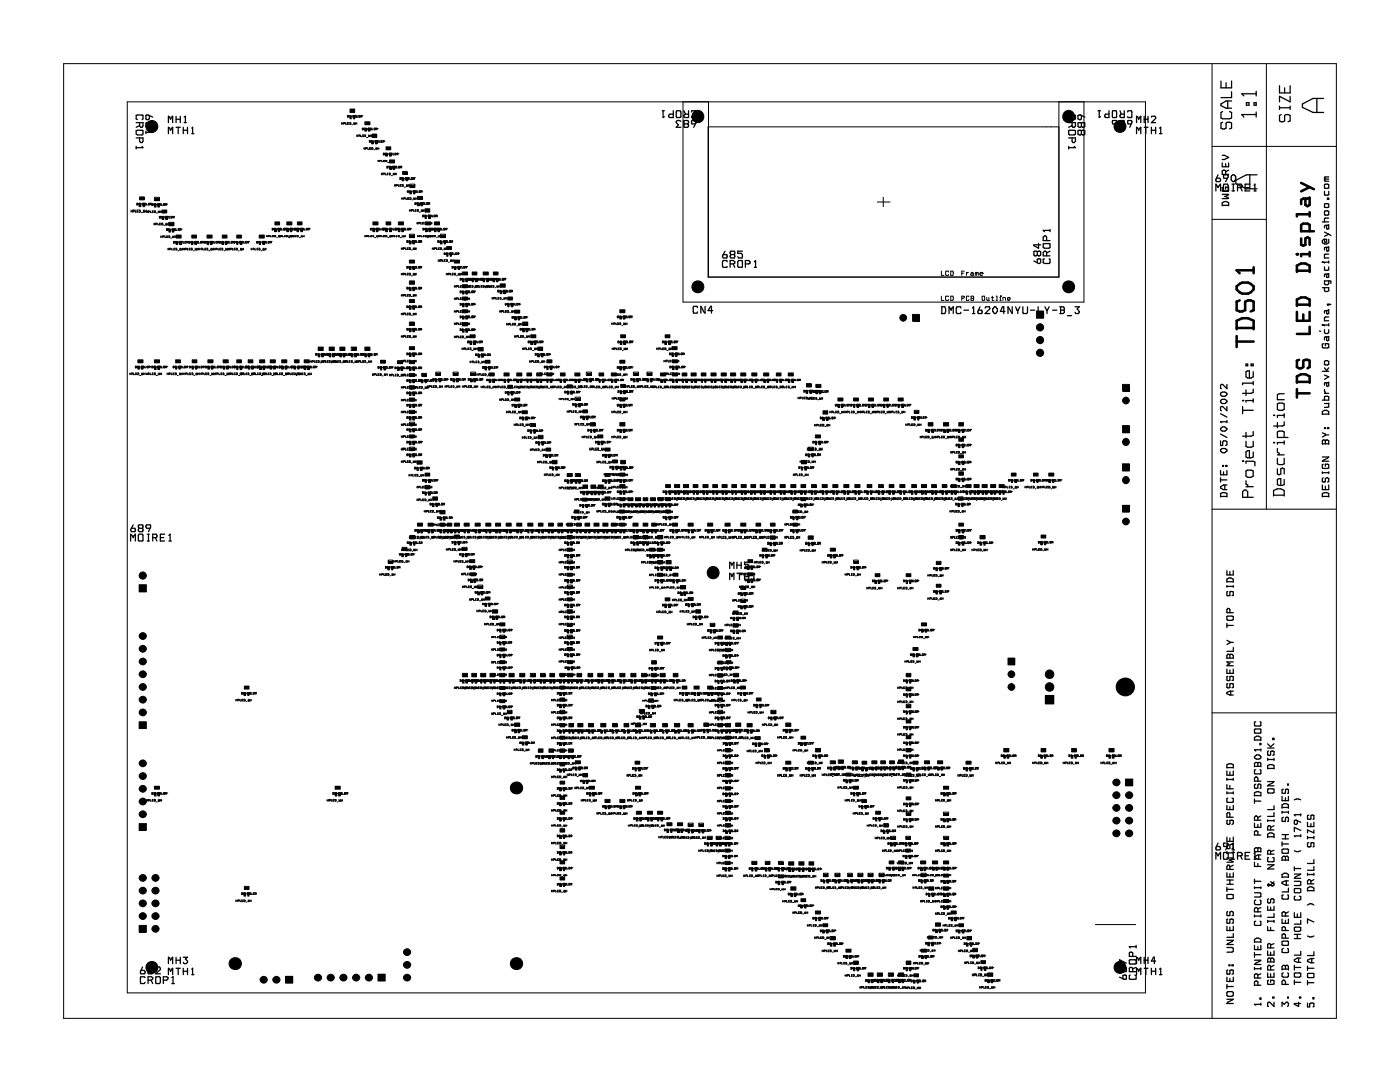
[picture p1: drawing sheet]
<svg xmlns="http://www.w3.org/2000/svg" width="279mm" height="216mm" viewBox="0 0 279 216" stroke-linecap="round" stroke-linejoin="round" font-family="sans-serif">
<g fill="#000" stroke="#000" stroke-width=".2">
<circle cx="30.3" cy="25.2" r="1.19"/>
<circle cx="139.2" cy="23.2" r="1.21"/>
<circle cx="213.2" cy="23.2" r="1.21"/>
<circle cx="223.5" cy="25.2" r="1.19"/>
<circle cx="139.3" cy="57.2" r="1.19"/>
<circle cx="213.3" cy="57.2" r="1.19"/>
<circle cx="180.3" cy="63.4" r=".67"/>
<circle cx="207.6" cy="70.4" r=".71"/>
<circle cx="207.6" cy="65.3" r=".71"/>
<circle cx="207.6" cy="67.9" r=".71"/>
<circle cx="224.7" cy="79.9" r=".67"/>
<circle cx="224.7" cy="95.8" r=".69"/>
<circle cx="224.7" cy="88.2" r=".69"/>
<circle cx="28.5" cy="114.9" r=".71"/>
<circle cx="142.3" cy="114.3" r="1.21"/>
<circle cx="224.7" cy="104.1" r=".67"/>
<circle cx="28.5" cy="129.5" r=".69"/>
<circle cx="28.5" cy="134.5" r=".69"/>
<circle cx="28.5" cy="126.9" r=".69"/>
<circle cx="28.5" cy="139.6" r=".69"/>
<circle cx="28.5" cy="137.1" r=".69"/>
<circle cx="28.5" cy="132" r=".69"/>
<circle cx="201.9" cy="134.5" r=".67"/>
<circle cx="201.9" cy="137.1" r=".67"/>
<circle cx="209.5" cy="137.1" r=".85"/>
<circle cx="209.5" cy="134.5" r=".85"/>
<circle cx="224.6" cy="137.1" r="1.8"/>
<circle cx="28.5" cy="142.2" r=".69"/>
<circle cx="28.5" cy="154.9" r=".69"/>
<circle cx="28.5" cy="159.9" r=".69"/>
<circle cx="28.5" cy="152.3" r=".69"/>
<circle cx="28.5" cy="157.4" r=".69"/>
<circle cx="103.1" cy="157.2" r="1.21"/>
<circle cx="222.8" cy="158.7" r=".69"/>
<circle cx="222.8" cy="156.1" r=".69"/>
<circle cx="225.4" cy="158.7" r=".69"/>
<circle cx="28.5" cy="177.7" r=".69"/>
<circle cx="28.5" cy="175.2" r=".69"/>
<circle cx="28.5" cy="162.5" r=".69"/>
<circle cx="31.1" cy="177.7" r=".69"/>
<circle cx="31.1" cy="175.2" r=".69"/>
<circle cx="222.8" cy="161.2" r=".69"/>
<circle cx="222.8" cy="166.3" r=".69"/>
<circle cx="222.8" cy="163.8" r=".69"/>
<circle cx="225.4" cy="161.2" r=".69"/>
<circle cx="225.4" cy="166.3" r=".69"/>
<circle cx="225.4" cy="163.8" r=".69"/>
<circle cx="28.5" cy="182.8" r=".69"/>
<circle cx="28.5" cy="180.3" r=".69"/>
<circle cx="30.3" cy="193" r="1.19"/>
<circle cx="31.1" cy="182.8" r=".69"/>
<circle cx="31.1" cy="180.3" r=".69"/>
<circle cx="31.1" cy="185.3" r=".69"/>
<circle cx="47" cy="192.3" r="1.21"/>
<circle cx="52.6" cy="195.5" r=".69"/>
<circle cx="55.2" cy="195.5" r=".69"/>
<circle cx="63.5" cy="195.1" r=".69"/>
<circle cx="66" cy="195.1" r=".69"/>
<circle cx="68.6" cy="195.1" r=".69"/>
<circle cx="71.1" cy="195.1" r=".69"/>
<circle cx="73.6" cy="195.1" r=".69"/>
<circle cx="81.3" cy="192.5" r=".69"/>
<circle cx="81.3" cy="190" r=".69"/>
<circle cx="81.3" cy="195.1" r=".69"/>
<circle cx="103.1" cy="192.3" r="1.21"/>
<circle cx="223.5" cy="193" r="1.19"/>
</g>
<g fill="#000">
<path d="M27.9 39.4h.9v.5h-.9zM69.9 21.8h.9v.6h-.9zM69.9 23.2h.2v.5h-.2zM70.6 23.2h.2v.5h-.2zM72.9 24.4h.9v.5h-.9zM72.9 25.7h.3v.5h-.3zM73.6 25.7h.2v.5h-.2zM74.3 28.2h.2v.5h-.2zM74.3 26.8h.9v.6h-.9zM75 28.2h.3v.5h-.3zM77 30.6h.3v.6h-.3zM77.1 29.4h.9v.5h-.9z"/>
<path d="M77.8 32h.9v.5h-.9zM77.8 33.3h.3v.5h-.3zM77.8 30.6h.3v.6h-.3zM78.5 33.3h.2v.5h-.2zM80.3 35.6h.3v.5h-.3zM80.4 34.3h.9v.5h-.9zM81.1 35.6h.3v.5h-.3zM81.9 36.8h.9v.6h-.9zM81.9 38.2h.2v.5h-.2zM82.6 38.2h.2v.5h-.2zM83.4 39.3h.9v.5h-.9zM27.9 40.6h.2v.6h-.2z"/>
<path d="M28.6 40.6h.3v.6h-.3zM30.9 39.5h.9v.5h-.9zM30.9 40.7h.3v.6h-.3zM31.6 40.7h.2v.6h-.2zM32.4 42h.9v.5h-.9zM32.4 43.3h.3v.5h-.3zM33.1 43.3h.3v.5h-.3zM33.8 44.4h.9v.6h-.9zM33.8 45.8h.2v.5h-.2zM34.5 45.8h.2v.5h-.2zM35.2 47h1v.5h-1zM35.2 48.3h.3v.5h-.3z"/>
<path d="M35.9 48.3h.3v.5h-.3zM38.3 48.3h.2v.5h-.2zM38.4 47h.8v.5h-.8zM38.9 48.3h.3v.5h-.3zM41.4 47h.9v.5h-.9zM41.4 48.3h.3v.5h-.3zM42.1 48.3h.2v.5h-.2zM44.4 48.3h.2v.5h-.2zM44.4 47h.9v.5h-.9zM45 48.3h.3v.5h-.3zM47.3 47h.9v.5h-.9zM47.3 48.3h.2v.5h-.2z"/>
<path d="M48 48.3h.3v.5h-.3zM51.8 47h.9v.5h-.9zM51.8 48.3h.2v.5h-.2zM52.5 48.3h.2v.5h-.2zM54.9 45.6h.2v.6h-.2zM54.9 44.4h.9v.5h-.9zM55.6 45.6h.2v.6h-.2zM57.3 44.4h1v.5h-1zM57.3 45.6h.3v.6h-.3zM58 45.6h.3v.6h-.3zM59.4 45.6h.2v.6h-.2zM59.4 44.4h.9v.5h-.9z"/>
<path d="M60.1 45.6h.3v.6h-.3zM74.5 44.4h.9v.5h-.9zM74.5 45.6h.3v.6h-.3zM75.2 45.6h.2v.6h-.2zM77 45.6h.3v.6h-.3zM77.1 44.4h.9v.5h-.9zM77.8 45.6h.3v.6h-.3zM79.6 44.4h.9v.5h-.9zM79.6 45.6h.2v.6h-.2zM80.3 45.6h.2v.6h-.2zM81.8 46.8h.9v.6h-.9zM81.8 48.2h.2v.5h-.2z"/>
<path d="M81.8 52h.9v.5h-.9zM81.8 53.3h.2v.5h-.2zM81.8 56.1h.9v.6h-.9zM81.8 57.5h.2v.5h-.2zM82.5 48.2h.2v.5h-.2zM82.5 53.3h.2v.5h-.2zM82.5 57.5h.2v.5h-.2zM83.4 40.6h.3v.5h-.3zM84.1 40.6h.2v.5h-.2zM84.9 41.7h.9v.6h-.9zM84.9 43h.2v.6h-.2zM85 44.4h.9v.5h-.9z"/>
<path d="M85 45.6h.3v.6h-.3zM85.6 43h.3v.6h-.3zM85.7 45.6h.2v.6h-.2zM86.8 44.4h.9v.5h-.9zM86.8 45.6h.2v.6h-.2zM87.5 45.6h.2v.6h-.2zM88 46.8h.9v.6h-.9zM88 48.2h.2v.5h-.2zM88.7 48.2h.2v.5h-.2zM89.2 49.3h.9v.5h-.9zM89.2 50.5h.2v.6h-.2zM89.9 50.5h.2v.6h-.2z"/>
<path d="M90.8 52h.9v.5h-.9zM90.8 53.3h.2v.5h-.2zM91.5 53.3h.2v.5h-.2zM92.4 54.4h.9v.5h-.9zM92.4 55.7h.2v.5h-.2zM92.4 56.9h.9v.5h-.9zM92.4 58.2h.2v.5h-.2zM92.4 59.4h.9v.5h-.9zM93 55.7h.3v.5h-.3zM93 58.2h.3v.5h-.3zM94.3 54.4h.9v.5h-.9zM94.3 55.7h.2v.5h-.2z"/>
<path d="M95 55.7h.2v.5h-.2zM96.5 54.4h1v.5h-1zM96.5 55.7h.2v.5h-.2zM97.2 55.7h.3v.5h-.3zM98.5 55.7h.2v.5h-.2zM98.6 54.4h.8v.5h-.8zM99.1 55.7h.3v.5h-.3zM99.9 56.7h.9v.6h-.9zM99.9 58.1h.3v.5h-.3zM100.6 58.1h.2v.5h-.2zM101.4 59.4h.9v.5h-.9zM27.6 71.9h.9v.5h-.9z"/>
<path d="M27.6 73.2h.3v.5h-.3zM28.3 73.2h.2v.5h-.2zM30.9 71.9h.9v.5h-.9zM30.9 73.2h.3v.5h-.3zM31.6 73.2h.2v.5h-.2zM35.1 71.9h.9v.5h-.9zM35.1 73.2h.2v.5h-.2zM35.8 73.2h.2v.5h-.2zM38.4 71.9h.9v.5h-.9zM38.4 73.2h.2v.5h-.2zM39.1 73.2h.2v.5h-.2zM41.6 71.9h.9v.5h-.9z"/>
<path d="M41.6 73.2h.2v.5h-.2zM42.2 73.2h.3v.5h-.3zM44.6 71.9h1v.5h-1zM44.6 73.2h.3v.5h-.3zM45.3 73.2h.3v.5h-.3zM47.3 71.9h.9v.5h-.9zM47.3 73.2h.2v.5h-.2zM48 73.2h.3v.5h-.3zM49.6 71.9h.9v.5h-.9zM49.6 73.2h.3v.5h-.3zM50.3 73.2h.2v.5h-.2zM51.9 71.9h.9v.5h-.9z"/>
<path d="M51.9 73.2h.3v.5h-.3zM52.6 73.2h.2v.5h-.2zM54 71.9h.9v.5h-.9zM54 73.2h.3v.5h-.3zM54.7 73.2h.2v.5h-.2zM56.3 71.9h.9v.5h-.9zM56.3 73.2h.3v.5h-.3zM57 73.2h.2v.5h-.2zM58.8 73.2h.2v.5h-.2zM58.8 71.9h.9v.5h-.9zM59.5 73.2h.2v.5h-.2zM60.8 71.9h.9v.5h-.9z"/>
<path d="M60.8 73.2h.2v.5h-.2zM61.5 73.2h.2v.5h-.2zM63.6 69.3h.9v.6h-.9zM63.6 70.7h.2v.5h-.2zM64.3 70.7h.2v.5h-.2zM65.8 69.3h.9v.6h-.9zM65.8 70.7h.2v.5h-.2zM66.5 70.7h.2v.5h-.2zM67.9 69.3h.9v.6h-.9zM67.9 70.7h.3v.5h-.3zM68.6 70.7h.2v.5h-.2zM70.2 69.3h.9v.6h-.9z"/>
<path d="M70.2 70.7h.2v.5h-.2zM70.9 70.7h.2v.5h-.2zM72.9 69.3h.9v.6h-.9zM72.9 70.7h.3v.5h-.3zM73.6 70.7h.2v.5h-.2zM76 72h.9v.5h-.9zM76 73.2h.2v.6h-.2zM76.7 73.2h.3v.6h-.3zM79.4 72.1h.9v.5h-.9zM79.4 73.3h.3v.6h-.3zM80.1 73.3h.2v.6h-.2zM81.8 72.1h.9v.5h-.9z"/>
<path d="M81.8 73.3h.2v.6h-.2zM81.8 69.3h.9v.5h-.9zM81.8 70.5h.2v.6h-.2zM81.8 64.3h.9v.6h-.9zM81.8 65.6h.2v.6h-.2zM81.8 59.9h.9v.5h-.9zM81.8 61.1h.2v.6h-.2zM81.8 74.6h.9v.5h-.9zM81.8 75.9h.2v.5h-.2zM81.8 77h.9v.6h-.9zM81.8 78.3h.2v.6h-.2zM82.5 73.3h.2v.6h-.2z"/>
<path d="M82.5 70.5h.2v.6h-.2zM82.5 65.6h.2v.6h-.2zM82.5 61.1h.2v.6h-.2zM82.5 75.9h.2v.5h-.2zM82.5 78.3h.2v.6h-.2zM84.2 75.9h.2v.5h-.2zM84.2 74.6h.9v.5h-.9zM84.9 75.9h.2v.5h-.2zM87 75.7h.2v.5h-.2zM87 74.3h.9v.6h-.9zM87.7 75.7h.3v.5h-.3zM90.5 74.3h.9v.6h-.9z"/>
<path d="M90.5 75.7h.3v.5h-.3zM91.2 75.7h.2v.5h-.2zM92.4 60.6h.2v.6h-.2zM92.4 61.9h.9v.5h-.9zM92.4 63.2h.2v.5h-.2zM92.4 64.4h.9v.6h-.9zM92.4 65.8h.2v.5h-.2zM93 60.6h.3v.6h-.3zM93 63.2h.3v.5h-.3zM93 65.8h.3v.5h-.3zM93.9 66.9h.9v.5h-.9zM93.9 68.2h.2v.5h-.2z"/>
<path d="M94 74.3h.9v.6h-.9zM94 75.7h.2v.5h-.2zM94.6 68.2h.2v.5h-.2zM94.7 75.7h.2v.5h-.2zM95.5 69.4h.9v.6h-.9zM95.5 70.8h.3v.5h-.3zM96.2 70.8h.2v.5h-.2zM96.9 73.2h.2v.6h-.2zM96.9 72h.9v.5h-.9zM97.6 73.2h.2v.6h-.2zM97.7 74.5h.9v.5h-.9zM97.7 75.8h.3v.5h-.3z"/>
<path d="M98.4 75.8h.2v.5h-.2zM100.7 74.5h.9v.5h-.9zM100.7 75.8h.2v.5h-.2zM101.4 60.6h.2v.6h-.2zM101.4 75.8h.2v.5h-.2zM101.4 77h.9v.5h-.9zM101.4 78.2h.2v.6h-.2zM102.1 60.6h.3v.6h-.3zM102.1 78.2h.3v.6h-.3zM102.8 62h.9v.5h-.9zM102.8 63.2h.2v.6h-.2zM103.2 74.5h.9v.5h-.9z"/>
<path d="M103.2 75.8h.3v.5h-.3zM103.5 63.2h.2v.6h-.2zM103.9 75.8h.2v.5h-.2zM104.4 64.3h.9v.6h-.9zM104.4 65.6h.2v.6h-.2zM105.1 65.6h.2v.6h-.2zM105.2 74.5h.9v.5h-.9zM105.2 75.8h.2v.5h-.2zM105.9 75.8h.2v.5h-.2zM106 66.9h.9v.5h-.9zM106 68.2h.3v.5h-.3zM106.7 68.2h.2v.5h-.2z"/>
<path d="M107.2 74.5h.9v.5h-.9zM107.2 75.8h.2v.5h-.2zM107.4 70.7h.2v.5h-.2zM107.4 69.3h.9v.6h-.9zM107.9 75.8h.2v.5h-.2zM108.1 70.7h.3v.5h-.3zM109.2 74.5h1v.5h-1zM109.2 75.8h.2v.5h-.2zM109.2 71.9h1v.5h-1zM109.2 73.2h.2v.5h-.2zM109.9 75.8h.3v.5h-.3zM109.9 73.2h.3v.5h-.3z"/>
<path d="M111.8 75.8h.3v.5h-.3zM111.9 74.5h.9v.5h-.9zM112.6 75.8h.3v.5h-.3zM113.3 76.9h.9v.5h-.9zM113.3 78.1h.2v.6h-.2zM114 78.1h.2v.6h-.2zM114.8 74.5h.9v.5h-.9zM114.8 75.8h.3v.5h-.3zM114.9 79.3h.9v.6h-.9zM115.5 75.8h.2v.5h-.2zM117.1 74.3h.9v.6h-.9zM117.1 75.7h.2v.5h-.2z"/>
<path d="M117.8 75.7h.2v.5h-.2zM119.6 74.5h.9v.5h-.9zM119.6 75.8h.2v.5h-.2zM120.3 75.8h.3v.5h-.3zM122.1 74.5h.9v.5h-.9zM122.1 75.8h.2v.5h-.2zM122.8 75.8h.2v.5h-.2zM123.8 61.9h.9v.5h-.9zM123.8 63.2h.2v.5h-.2zM123.8 72h.9v.5h-.9zM123.8 73.2h.2v.6h-.2zM123.9 68.2h.2v.5h-.2z"/>
<path d="M123.9 78.1h.2v.5h-.2zM124 66.9h.8v.5h-.8zM124 76.8h.8v.5h-.8zM124.5 63.2h.2v.5h-.2zM124.5 73.2h.2v.6h-.2zM124.5 68.2h.3v.5h-.3zM124.5 78.1h.3v.5h-.3zM126.5 74.3h.9v.6h-.9zM126.5 75.7h.2v.5h-.2zM127.2 75.7h.2v.5h-.2zM129.2 74.3h.9v.6h-.9zM129.2 75.7h.3v.5h-.3z"/>
<path d="M129.9 75.7h.2v.5h-.2zM131.9 74.5h.9v.5h-.9zM131.9 75.8h.3v.5h-.3zM132.6 75.8h.2v.5h-.2zM132.8 68.2h.2v.5h-.2zM132.8 66.9h.9v.5h-.9zM133.5 68.2h.3v.5h-.3zM134.2 69.3h.9v.5h-.9zM134.2 70.5h.3v.6h-.3zM134.3 74.5h.9v.5h-.9zM134.3 75.8h.2v.5h-.2zM134.3 71.9h.9v.5h-.9z"/>
<path d="M134.3 73.2h.2v.5h-.2zM134.9 70.5h.2v.6h-.2zM135 75.8h.2v.5h-.2zM135 73.2h.2v.5h-.2zM136.2 74.5h.9v.5h-.9zM136.2 75.8h.2v.5h-.2zM136.9 75.8h.3v.5h-.3zM138 74.5h.9v.5h-.9zM138 75.8h.3v.5h-.3zM138.7 75.8h.2v.5h-.2zM140 74.5h.9v.5h-.9zM140 75.8h.2v.5h-.2z"/>
<path d="M140.7 75.8h.2v.5h-.2zM142 74.5h.9v.5h-.9zM142 75.8h.2v.5h-.2zM142.7 75.8h.2v.5h-.2zM144 74.5h.9v.5h-.9zM144 75.8h.2v.5h-.2zM144.7 75.8h.2v.5h-.2zM145.9 74.5h.9v.5h-.9zM145.9 75.8h.2v.5h-.2zM146.6 75.8h.2v.5h-.2zM147.9 74.5h.9v.5h-.9zM147.9 75.8h.3v.5h-.3z"/>
<path d="M148.6 75.8h.2v.5h-.2zM150.1 74.5h.9v.5h-.9zM150.1 75.8h.2v.5h-.2zM150.8 75.8h.2v.5h-.2zM152.5 74.5h.9v.5h-.9zM152.5 75.8h.2v.5h-.2zM153.2 75.8h.2v.5h-.2zM155 74.5h.9v.5h-.9zM155 75.8h.2v.5h-.2zM155.7 75.8h.3v.5h-.3zM157.4 74.5h.9v.5h-.9zM157.4 75.8h.2v.5h-.2z"/>
<path d="M158.1 75.8h.2v.5h-.2zM161 78h.2v.5h-.2zM161 76.6h.9v.6h-.9zM161.7 78h.3v.5h-.3zM162.9 76.8h.9v.5h-.9zM162.9 78.1h.3v.5h-.3zM163.6 78.1h.2v.5h-.2zM182.2 62.8h1.3v1.3h-1.3zM206.9 62.1h1.4v1.4h-1.4zM224.1 76.8h1.3v1.3h-1.3zM81.8 79.5h.9v.5h-.9zM81.8 80.8h.2v.5h-.2z"/>
<path d="M81.8 82h.9v.5h-.9zM81.8 83.2h.2v.6h-.2zM81.8 84.3h.9v.6h-.9zM81.8 85.7h.2v.5h-.2zM81.8 86.9h.9v.5h-.9zM81.8 88.1h.2v.6h-.2zM81.8 89.3h.9v.6h-.9zM81.8 90.7h.2v.5h-.2zM82.5 80.8h.2v.5h-.2zM82.5 83.2h.2v.6h-.2zM82.5 85.7h.2v.5h-.2zM82.5 88.1h.2v.6h-.2z"/>
<path d="M82.5 90.7h.2v.5h-.2zM83.3 92h.9v.6h-.9zM83.3 93.4h.2v.5h-.2zM84 93.4h.2v.5h-.2zM84.9 94.5h.9v.5h-.9zM84.9 95.8h.2v.5h-.2zM84.9 96.9h.9v.6h-.9zM84.9 98.3h.2v.5h-.2zM85.6 95.8h.3v.5h-.3zM85.6 98.3h.3v.5h-.3zM86.4 99.2h.9v.6h-.9zM102.8 79.5h.9v.5h-.9z"/>
<path d="M102.8 80.8h.2v.5h-.2zM103.5 80.8h.2v.5h-.2zM104.3 82h.9v.5h-.9zM104.3 83.3h.3v.5h-.3zM105 83.3h.2v.5h-.2zM105.9 84.6h.9v.5h-.9zM105.9 85.9h.2v.5h-.2zM106.6 85.9h.2v.5h-.2zM107.5 87h.9v.5h-.9zM107.5 88.2h.2v.6h-.2zM108.2 88.2h.3v.6h-.3zM109 90.8h.2v.5h-.2z"/>
<path d="M109.1 89.5h.8v.5h-.8zM109.7 90.8h.2v.5h-.2zM110.3 91.9h.9v.6h-.9zM110.3 93.3h.2v.5h-.2zM111 93.3h.3v.5h-.3zM113.3 94.6h.9v.5h-.9zM113.3 95.8h.2v.6h-.2zM114 95.8h.2v.6h-.2zM114.9 80.7h.2v.5h-.2zM114.9 94.6h.9v.5h-.9zM114.9 95.8h.2v.6h-.2zM115.6 80.7h.2v.5h-.2z"/>
<path d="M115.6 95.8h.2v.6h-.2zM116.3 99.5h.9v.5h-.9zM116.4 81.9h.9v.5h-.9zM116.4 83.1h.3v.6h-.3zM116.4 96.9h.9v.6h-.9zM116.4 98.1h.3v.6h-.3zM117.1 83.1h.2v.6h-.2zM117.1 98.1h.2v.6h-.2zM117.9 84.4h.9v.6h-.9zM117.9 85.8h.2v.5h-.2zM118 96.9h.9v.6h-.9zM118 98.1h.3v.6h-.3z"/>
<path d="M118.6 85.8h.2v.5h-.2zM118.7 98.1h.3v.6h-.3zM119.4 86.9h.9v.5h-.9zM119.4 88.1h.2v.6h-.2zM119.5 96.9h.9v.6h-.9zM119.5 98.1h.2v.6h-.2zM120.1 88.1h.2v.6h-.2zM120.2 98.1h.2v.6h-.2zM120.8 89.5h1v.5h-1zM120.8 90.8h.3v.5h-.3zM120.8 94.6h1v.5h-1zM120.8 95.8h.3v.6h-.3z"/>
<path d="M120.8 99.2h1v.6h-1zM121.5 90.8h.3v.5h-.3zM121.5 95.8h.3v.6h-.3zM122.3 93.1h.2v.6h-.2zM122.3 91.9h.9v.5h-.9zM123 93.1h.2v.6h-.2zM123.8 79.5h.9v.5h-.9zM123.8 80.8h.2v.5h-.2zM123.8 84.4h.9v.6h-.9zM123.8 85.8h.2v.5h-.2zM123.8 94.5h.9v.5h-.9zM123.8 95.8h.2v.5h-.2z"/>
<path d="M123.8 96.8h.9v.5h-.9zM123.8 98h.2v.6h-.2zM123.8 99.4h.9v.5h-.9zM123.9 93.3h.2v.5h-.2zM124 91.9h.8v.6h-.8zM124.5 80.8h.2v.5h-.2zM124.5 85.8h.2v.5h-.2zM124.5 95.8h.2v.5h-.2zM124.5 98h.2v.6h-.2zM124.5 93.3h.3v.5h-.3zM125.4 99.4h.9v.5h-.9zM126.9 99.4h.9v.5h-.9z"/>
<path d="M128.4 99.4h.9v.5h-.9zM129.9 99.4h.9v.5h-.9zM131.4 99.4h.9v.5h-.9zM132.9 96.8h.9v.5h-.9zM132.9 98h.2v.6h-.2zM132.9 99.4h.9v.5h-.9zM133.6 98h.3v.6h-.3zM134.7 96.8h.9v.5h-.9zM134.7 98h.3v.6h-.3zM135.4 98h.2v.6h-.2zM136.5 96.8h.9v.5h-.9zM136.5 98h.2v.6h-.2z"/>
<path d="M137.2 98h.2v.6h-.2zM138.4 96.8h.9v.5h-.9zM138.4 98h.2v.6h-.2zM139.1 98h.3v.6h-.3zM140.4 96.8h.9v.5h-.9zM140.4 98h.2v.6h-.2zM141.1 98h.2v.6h-.2zM142.3 96.8h.9v.5h-.9zM142.3 98h.2v.6h-.2zM143 98h.3v.6h-.3zM144.2 96.8h.9v.5h-.9zM144.2 98h.2v.6h-.2z"/>
<path d="M144.9 98h.2v.6h-.2zM146.1 96.8h.9v.5h-.9zM146.1 98h.2v.6h-.2zM146.8 98h.2v.6h-.2zM148 96.8h.9v.5h-.9zM148 98h.3v.6h-.3zM148.7 98h.2v.6h-.2zM149.9 98h.2v.6h-.2zM149.9 96.8h.9v.5h-.9zM150.6 98h.2v.6h-.2zM151.8 96.8h.9v.5h-.9zM151.8 98h.3v.6h-.3z"/>
<path d="M152.5 98h.2v.6h-.2zM153.8 98h.2v.6h-.2zM153.8 96.8h.9v.5h-.9zM154.5 98h.3v.6h-.3zM155.8 96.8h.9v.5h-.9zM155.8 98h.2v.6h-.2zM156.5 98h.2v.6h-.2zM157.9 96.8h.9v.5h-.9zM157.9 98h.3v.6h-.3zM158.6 98h.2v.6h-.2zM159.9 98h.2v.6h-.2zM159.9 96.8h.9v.5h-.9z"/>
<path d="M159.9 99.4h.9v.5h-.9zM160 91.9h1v.6h-1zM160 93.3h.2v.5h-.2zM160.6 98h.3v.6h-.3zM160.7 93.3h.3v.5h-.3zM161.4 89.3h.9v.6h-.9zM161.4 90.7h.2v.5h-.2zM162 98h.2v.6h-.2zM162.1 96.8h.8v.5h-.8zM162.1 90.7h.2v.5h-.2zM162.6 98h.3v.6h-.3zM162.8 86.9h.9v.5h-.9z"/>
<path d="M162.8 88.1h.2v.6h-.2zM163.5 88.1h.2v.6h-.2zM164.2 96.8h.9v.5h-.9zM164.2 98h.2v.6h-.2zM164.3 83.4h.2v.5h-.2zM164.3 82h.9v.6h-.9zM164.9 98h.2v.6h-.2zM165 83.4h.3v.5h-.3zM166.3 96.8h.9v.5h-.9zM166.3 98h.2v.6h-.2zM167 98h.2v.6h-.2zM167.3 79.5h.9v.5h-.9z"/>
<path d="M167.3 80.8h.3v.5h-.3zM168 80.8h.2v.5h-.2zM168.5 96.8h.9v.5h-.9zM168.5 98h.2v.6h-.2zM169.2 98h.2v.6h-.2zM170.4 79.5h.9v.5h-.9zM170.4 80.8h.2v.5h-.2zM170.7 96.8h.9v.5h-.9zM170.7 98h.2v.6h-.2zM171.1 80.8h.3v.5h-.3zM171.4 98h.2v.6h-.2zM173.1 98h.2v.6h-.2z"/>
<path d="M173.1 96.8h.9v.5h-.9zM173.4 79.5h.9v.5h-.9zM173.4 80.8h.3v.5h-.3zM173.8 98h.2v.6h-.2zM174.1 80.8h.2v.5h-.2zM175.3 98h.3v.6h-.3zM175.4 96.8h.9v.5h-.9zM176.1 98h.3v.6h-.3zM176.4 80.8h.2v.5h-.2zM176.4 79.5h.9v.5h-.9zM177.1 80.8h.2v.5h-.2zM177.5 98h.2v.6h-.2z"/>
<path d="M177.5 96.8h.9v.5h-.9zM178.2 98h.3v.6h-.3zM179.3 79.5h1v.5h-1zM179.3 80.8h.2v.5h-.2zM179.7 96.8h.9v.5h-.9zM179.7 98h.2v.6h-.2zM180 80.8h.3v.5h-.3zM180.4 98h.2v.6h-.2zM181.9 98h.3v.6h-.3zM182 96.8h.9v.5h-.9zM182.5 83.2h.2v.6h-.2zM182.5 82h.9v.5h-.9z"/>
<path d="M182.7 98h.3v.6h-.3zM183.2 83.2h.2v.6h-.2zM184 96.8h.9v.5h-.9zM184 98h.2v.6h-.2zM184.7 98h.2v.6h-.2zM185.3 85.8h.2v.5h-.2zM185.3 84.4h.9v.6h-.9zM186 85.8h.3v.5h-.3zM186 96.8h.9v.5h-.9zM186 98h.3v.6h-.3zM186.7 98h.2v.6h-.2zM188 98h.3v.6h-.3z"/>
<path d="M188.1 96.8h.9v.5h-.9zM188.4 84.4h.9v.6h-.9zM188.4 85.8h.2v.5h-.2zM188.8 98h.3v.6h-.3zM189.1 85.8h.2v.5h-.2zM189.9 96.8h.9v.5h-.9zM189.9 98h.3v.6h-.3zM190.6 98h.2v.6h-.2zM191.3 85.8h.3v.5h-.3zM191.3 88.7h.3v.6h-.3zM191.3 92.2h.3v.5h-.3zM191.3 95.6h.3v.5h-.3z"/>
<path d="M191.3 99.2h.9v.6h-.9zM191.4 84.4h.9v.6h-.9zM191.4 87.5h.9v.6h-.9zM191.4 90.8h.9v.6h-.9zM191.4 94.2h.9v.6h-.9zM192.1 85.8h.3v.5h-.3zM192.1 88.7h.3v.6h-.3zM192.1 92.2h.3v.5h-.3zM192.1 95.6h.3v.5h-.3zM192.9 96.8h.9v.5h-.9zM192.9 98h.2v.6h-.2zM193.6 98h.2v.6h-.2z"/>
<path d="M194.5 96.8h.9v.5h-.9zM194.5 98h.2v.6h-.2zM195.2 98h.2v.6h-.2zM196.1 96.8h.9v.5h-.9zM196.1 98h.2v.6h-.2zM196.8 98h.2v.6h-.2zM197.8 96.8h.9v.5h-.9zM197.8 98h.2v.6h-.2zM198.5 98h.2v.6h-.2zM199.5 96.8h.9v.5h-.9zM199.5 98h.2v.6h-.2zM200.2 98h.2v.6h-.2z"/>
<path d="M201.9 94.5h.9v.5h-.9zM201.9 95.8h.2v.5h-.2zM202.6 95.8h.3v.5h-.3zM206.3 94.5h.9v.5h-.9zM206.3 95.8h.2v.5h-.2zM207 95.8h.2v.5h-.2zM209.4 94.5h.9v.5h-.9zM209.4 95.8h.2v.5h-.2zM210.1 95.8h.2v.5h-.2zM224.1 85h1.3v1.4h-1.3zM224.1 92.6h1.3v1.4h-1.3zM27.9 116.8h1.3v1.3h-1.3z"/>
<path d="M77.5 113.1h.2v.6h-.2zM77.6 111.8h.8v.6h-.8zM78.2 113.1h.2v.6h-.2zM80.3 110.6h.2v.5h-.2zM80.3 109.3h.9v.5h-.9zM81 110.6h.2v.5h-.2zM81.9 106.9h.9v.6h-.9zM81.9 108.3h.2v.5h-.2zM82.6 108.3h.2v.5h-.2zM83.4 104.5h.9v.5h-.9zM83.4 105.7h.3v.6h-.3zM84.1 105.7h.2v.6h-.2z"/>
<path d="M85.5 104.5h.9v.5h-.9zM85.5 105.7h.3v.6h-.3zM86.2 105.7h.2v.6h-.2zM86.4 100.6h.2v.5h-.2zM87.1 100.6h.2v.5h-.2zM87.9 101.9h.9v.6h-.9zM87.9 103.3h.2v.5h-.2zM87.9 104.5h.9v.5h-.9zM87.9 105.7h.2v.6h-.2zM88.6 103.3h.2v.5h-.2zM88.6 105.7h.2v.6h-.2zM89.3 104.5h.9v.5h-.9z"/>
<path d="M89.3 105.7h.3v.6h-.3zM90 105.7h.3v.6h-.3zM90.8 104.5h.9v.5h-.9zM90.8 105.7h.2v.6h-.2zM90.8 106.8h.9v.6h-.9zM90.8 108.1h.2v.6h-.2zM91.5 105.7h.2v.6h-.2zM91.5 108.1h.2v.6h-.2zM92.3 109.3h.9v.5h-.9zM92.3 110.6h.2v.5h-.2zM92.7 104.5h.9v.5h-.9zM92.7 105.7h.2v.6h-.2z"/>
<path d="M93 110.6h.2v.5h-.2zM93.4 105.7h.2v.6h-.2zM93.8 111.8h.9v.5h-.9zM93.8 113h.3v.6h-.3zM94 114.4h.9v.5h-.9zM94 115.7h.2v.5h-.2zM94.5 113h.2v.6h-.2zM94.7 115.7h.2v.5h-.2zM94.9 104.5h.9v.5h-.9zM94.9 105.7h.3v.6h-.3zM95.4 116.8h1v.6h-1zM95.4 118.2h.3v.5h-.3z"/>
<path d="M95.6 105.7h.2v.6h-.2zM96.1 118.2h.3v.5h-.3zM96.9 119.2h.9v.5h-.9zM97 104.5h1v.5h-1zM97 105.7h.2v.6h-.2zM97.7 105.7h.3v.6h-.3zM99 104.5h.9v.5h-.9zM99 105.7h.2v.6h-.2zM99.7 105.7h.2v.6h-.2zM101.1 104.5h.9v.5h-.9zM101.1 105.7h.2v.6h-.2zM101.8 105.7h.2v.6h-.2z"/>
<path d="M103.2 104.5h.9v.5h-.9zM103.2 105.7h.3v.6h-.3zM103.9 105.7h.2v.6h-.2zM105.4 104.5h.9v.5h-.9zM105.4 105.7h.2v.6h-.2zM106.1 105.7h.2v.6h-.2zM107.5 104.5h.9v.5h-.9zM107.5 105.7h.2v.6h-.2zM108.2 105.7h.3v.6h-.3zM109.5 105.7h.2v.6h-.2zM109.6 104.5h.8v.5h-.8zM110.2 105.7h.2v.6h-.2z"/>
<path d="M111.4 104.5h.9v.5h-.9zM111.4 105.7h.3v.6h-.3zM112.1 105.7h.3v.6h-.3zM113.3 104.5h.9v.5h-.9zM113.3 105.7h.2v.6h-.2zM113.3 106.9h.9v.6h-.9zM113.3 108.3h.2v.5h-.2zM113.3 111.8h.9v.6h-.9zM113.3 113.1h.2v.6h-.2zM113.3 109.5h.9v.5h-.9zM113.3 110.7h.2v.6h-.2zM113.3 114.5h.9v.5h-.9z"/>
<path d="M113.3 115.7h.2v.6h-.2zM113.3 119.4h.9v.5h-.9zM113.3 116.8h.9v.6h-.9zM113.3 118.2h.2v.5h-.2zM114 105.7h.2v.6h-.2zM114 108.3h.2v.5h-.2zM114 113.1h.2v.6h-.2zM114 110.7h.2v.6h-.2zM114 115.7h.2v.6h-.2zM114 118.2h.2v.5h-.2zM114.7 101.9h.9v.5h-.9zM114.7 103.2h.3v.5h-.3z"/>
<path d="M115.1 105.7h.2v.6h-.2zM115.1 104.5h.9v.5h-.9zM115.4 103.2h.3v.5h-.3zM115.8 105.7h.2v.6h-.2zM116.3 100.8h.2v.5h-.2zM116.8 105.7h.2v.6h-.2zM116.8 104.5h.9v.5h-.9zM117 100.8h.3v.5h-.3zM117.5 105.7h.3v.6h-.3zM118.6 104.5h.9v.5h-.9zM118.6 105.7h.2v.6h-.2zM119.3 105.7h.2v.6h-.2z"/>
<path d="M120.4 104.5h.9v.5h-.9zM120.4 105.7h.2v.6h-.2zM120.8 100.6h.3v.5h-.3zM121.1 105.7h.2v.6h-.2zM121.5 100.6h.3v.5h-.3zM122.1 104.5h.9v.5h-.9zM122.1 105.7h.2v.6h-.2zM122.8 105.7h.2v.6h-.2zM123.7 101.9h.9v.5h-.9zM123.7 103.2h.3v.5h-.3zM123.8 104.5h.9v.5h-.9zM123.8 105.7h.2v.6h-.2z"/>
<path d="M123.8 100.7h.2v.5h-.2zM124.4 103.2h.2v.5h-.2zM124.5 105.7h.2v.6h-.2zM124.5 100.7h.2v.5h-.2zM125.4 100.7h.2v.5h-.2zM126.1 100.7h.2v.5h-.2zM126.4 104.5h.9v.5h-.9zM126.4 105.7h.3v.6h-.3zM126.5 106.9h.9v.6h-.9zM126.5 108.3h.2v.5h-.2zM126.9 100.7h.3v.5h-.3zM127.1 105.7h.2v.6h-.2z"/>
<path d="M127.2 108.3h.2v.5h-.2zM127.6 100.7h.2v.5h-.2zM128.4 105.7h.2v.6h-.2zM128.4 108.3h.2v.5h-.2zM128.4 100.7h.2v.5h-.2zM128.4 104.5h.9v.5h-.9zM128.4 106.9h.9v.6h-.9zM129.1 105.7h.3v.6h-.3zM129.1 108.3h.3v.5h-.3zM129.1 100.7h.3v.5h-.3zM129.7 109.5h.9v.5h-.9zM129.7 110.7h.3v.6h-.3z"/>
<path d="M129.9 100.7h.2v.5h-.2zM130.1 104.5h.9v.5h-.9zM130.1 105.7h.2v.6h-.2zM130.4 110.7h.2v.6h-.2zM130.6 100.7h.2v.5h-.2zM130.8 105.7h.2v.6h-.2zM131.3 106.9h.9v.6h-.9zM131.3 108.3h.2v.5h-.2zM131.3 109.5h.9v.5h-.9zM131.3 110.7h.2v.6h-.2zM131.3 111.9h.9v.6h-.9zM131.3 113.3h.2v.5h-.2z"/>
<path d="M131.3 114.5h.9v.5h-.9zM131.3 115.7h.2v.6h-.2zM131.4 100.7h.3v.5h-.3zM132 108.3h.2v.5h-.2zM132 110.7h.2v.6h-.2zM132 113.3h.2v.5h-.2zM132 115.7h.2v.6h-.2zM132.1 100.7h.2v.5h-.2zM132.8 119.4h.9v.5h-.9zM132.9 101.9h.9v.5h-.9zM132.9 103.2h.2v.5h-.2zM132.9 100.7h.2v.5h-.2z"/>
<path d="M133 111.9h.9v.6h-.9zM133 113.3h.3v.5h-.3zM133.6 103.2h.3v.5h-.3zM133.6 100.7h.3v.5h-.3zM133.7 113.3h.2v.5h-.2zM134.3 104.5h.9v.5h-.9zM134.3 105.7h.2v.6h-.2zM134.4 115.7h.2v.6h-.2zM134.5 114.5h.8v.5h-.8zM135 105.7h.2v.6h-.2zM135.1 115.7h.2v.6h-.2zM135.9 116.9h.9v.6h-.9z"/>
<path d="M135.9 118.3h.2v.5h-.2zM136.6 118.3h.2v.5h-.2zM137.4 104.5h.9v.5h-.9zM137.4 105.7h.2v.6h-.2zM137.4 119.3h.9v.5h-.9zM138.1 105.7h.2v.6h-.2zM141.3 104.5h.9v.5h-.9zM141.3 105.7h.3v.6h-.3zM142 105.7h.2v.6h-.2zM144.8 104.5h.9v.5h-.9zM144.8 105.7h.2v.6h-.2zM145.5 105.7h.2v.6h-.2z"/>
<path d="M147.9 104.5h.9v.5h-.9zM147.9 105.7h.3v.6h-.3zM147.9 117.1h.9v.5h-.9zM147.9 118.4h.3v.5h-.3zM148.6 105.7h.2v.6h-.2zM148.6 118.4h.2v.5h-.2zM149.3 115.7h.2v.5h-.2zM149.3 113h.2v.6h-.2zM149.4 114.4h.8v.5h-.8zM149.4 111.8h.8v.5h-.8zM149.9 115.7h.3v.5h-.3zM149.9 113h.3v.6h-.3z"/>
<path d="M150.9 105.7h.2v.6h-.2zM151 104.5h.8v.5h-.8zM151.6 105.7h.2v.6h-.2zM152.2 109.5h.9v.5h-.9zM152.2 110.7h.2v.6h-.2zM152.9 110.7h.3v.6h-.3zM153.8 105.7h.2v.6h-.2zM153.8 108.4h.2v.5h-.2zM153.8 104.5h.9v.5h-.9zM153.8 107h.9v.6h-.9zM154.5 105.7h.3v.6h-.3zM154.5 108.4h.3v.5h-.3z"/>
<path d="M158.3 104.5h.9v.5h-.9zM158.3 105.7h.2v.6h-.2zM158.3 101.9h.9v.5h-.9zM158.3 103.2h.2v.5h-.2zM159 105.7h.3v.6h-.3zM159 103.2h.3v.5h-.3zM159.9 100.7h.2v.5h-.2zM160.6 100.7h.3v.5h-.3zM161.4 107h.9v.6h-.9zM161.4 108.4h.2v.5h-.2zM162.1 108.4h.2v.5h-.2zM165.8 109.5h.9v.5h-.9z"/>
<path d="M165.8 110.7h.2v.6h-.2zM166.5 110.7h.2v.6h-.2zM170.4 111.8h.9v.6h-.9zM170.4 113.1h.2v.6h-.2zM171.1 113.1h.3v.6h-.3zM174.7 115.9h.2v.5h-.2zM174.8 114.6h.8v.5h-.8zM175.3 115.9h.3v.5h-.3zM180.9 114.6h.9v.5h-.9zM180.9 115.9h.2v.5h-.2zM181.6 115.9h.2v.5h-.2zM186.9 113.4h.2v.5h-.2z"/>
<path d="M186.9 117.9h.2v.6h-.2zM186.9 112.1h.9v.5h-.9zM186.9 116.7h.9v.5h-.9zM187.6 113.4h.3v.5h-.3zM187.6 117.9h.3v.6h-.3zM191.3 100.6h.2v.5h-.2zM191.3 108.3h.3v.5h-.3zM191.3 105.7h.3v.6h-.3zM191.4 106.9h.9v.6h-.9zM191.4 104.5h.9v.5h-.9zM192 100.6h.2v.5h-.2zM192.1 108.3h.3v.5h-.3z"/>
<path d="M192.1 105.7h.3v.6h-.3zM195.7 106.9h.9v.6h-.9zM195.7 108.3h.2v.5h-.2zM196.4 108.3h.2v.5h-.2zM207.8 108.1h.2v.6h-.2zM207.9 106.8h.8v.6h-.8zM208.5 108.1h.2v.6h-.2zM224.1 100.9h1.3v1.3h-1.3zM48.8 138.3h.2v.5h-.2zM48.9 137h.8v.5h-.8zM49.5 138.3h.2v.5h-.2zM92.4 134.5h.9v.5h-.9z"/>
<path d="M92.4 135.7h.2v.6h-.2zM93 135.7h.3v.6h-.3zM94.2 134.5h.9v.5h-.9zM94.2 135.7h.2v.6h-.2zM94.9 135.7h.3v.6h-.3zM96 134.5h.9v.5h-.9zM96 135.7h.2v.6h-.2zM96.7 135.7h.2v.6h-.2zM96.9 120.5h.2v.5h-.2zM97.6 120.5h.2v.5h-.2zM97.9 134.5h.9v.5h-.9zM97.9 135.7h.2v.6h-.2z"/>
<path d="M98.4 121.8h.9v.5h-.9zM98.4 123h.2v.6h-.2zM98.6 135.7h.2v.6h-.2zM99.1 123h.2v.6h-.2zM99.8 134.5h1v.5h-1zM99.8 135.7h.2v.6h-.2zM99.8 124.4h1v.5h-1zM99.8 125.6h.2v.6h-.2zM99.8 126.8h1v.6h-1zM99.8 128.2h.2v.5h-.2zM99.8 129.4h1v.5h-1zM99.8 130.6h.2v.6h-.2z"/>
<path d="M99.8 131.9h1v.5h-1zM99.8 133.2h.2v.5h-.2zM99.8 137.1h1v.5h-1zM99.8 138.3h.2v.6h-.2zM100.5 135.7h.3v.6h-.3zM100.5 125.6h.3v.6h-.3zM100.5 128.2h.3v.5h-.3zM100.5 130.6h.3v.6h-.3zM100.5 133.2h.3v.5h-.3zM100.5 138.3h.3v.6h-.3zM101.7 134.5h.9v.5h-.9zM101.7 135.7h.2v.6h-.2z"/>
<path d="M102.4 135.7h.2v.6h-.2zM103.8 134.5h.9v.5h-.9zM103.8 135.7h.3v.6h-.3zM104.5 135.7h.2v.6h-.2zM105.9 134.5h.9v.5h-.9zM105.9 135.7h.2v.6h-.2zM106.6 135.7h.2v.6h-.2zM107.9 135.7h.2v.6h-.2zM107.9 134.5h.9v.5h-.9zM108.5 135.7h.3v.6h-.3zM109.8 134.5h.9v.5h-.9zM109.8 135.7h.3v.6h-.3z"/>
<path d="M110.5 135.7h.2v.6h-.2zM111.8 135.7h.2v.6h-.2zM111.8 138.3h.2v.5h-.2zM111.8 134.5h.9v.5h-.9zM111.8 137h.9v.5h-.9zM111.8 139.4h.9v.5h-.9zM112.5 135.7h.2v.6h-.2zM112.5 138.3h.2v.5h-.2zM113.3 129.3h.9v.5h-.9zM113.3 130.6h.2v.5h-.2zM113.3 126.8h.9v.6h-.9zM113.3 128.2h.2v.5h-.2z"/>
<path d="M113.3 124.5h.9v.5h-.9zM113.3 125.7h.2v.6h-.2zM113.3 121.8h.9v.5h-.9zM113.3 123h.2v.6h-.2zM113.3 120.6h.2v.6h-.2zM113.4 134.5h.9v.5h-.9zM113.4 135.7h.2v.6h-.2zM113.4 131.9h.9v.5h-.9zM113.4 133.2h.2v.5h-.2zM114 130.6h.2v.5h-.2zM114 128.2h.2v.5h-.2zM114 125.7h.2v.6h-.2z"/>
<path d="M114 123h.2v.6h-.2zM114 120.6h.2v.6h-.2zM114.1 135.7h.2v.6h-.2zM114.1 133.2h.2v.5h-.2zM115.1 135.7h.3v.6h-.3zM115.2 134.5h.9v.5h-.9zM115.9 135.7h.3v.6h-.3zM117.4 134.5h.9v.5h-.9zM117.4 135.7h.2v.6h-.2zM118.1 135.7h.2v.6h-.2zM119.4 134.5h.9v.5h-.9zM119.4 135.7h.2v.6h-.2z"/>
<path d="M120.1 135.7h.2v.6h-.2zM121.5 134.5h.9v.5h-.9zM121.5 135.7h.3v.6h-.3zM122.2 135.7h.2v.6h-.2zM123.8 134.5h.9v.5h-.9zM123.8 135.7h.2v.6h-.2zM124.5 135.7h.2v.6h-.2zM126 134.5h.9v.5h-.9zM126 135.7h.2v.6h-.2zM126.7 135.7h.2v.6h-.2zM128.1 134.5h.9v.5h-.9zM128.1 135.7h.3v.6h-.3z"/>
<path d="M128.8 135.7h.2v.6h-.2zM130 138.3h.2v.6h-.2zM130 137.1h.9v.5h-.9zM130.1 134.5h.9v.5h-.9zM130.1 135.7h.2v.6h-.2zM130.1 131.9h.9v.6h-.9zM130.1 133.3h.2v.5h-.2zM130.7 138.3h.3v.6h-.3zM130.8 135.7h.2v.6h-.2zM130.8 133.3h.2v.5h-.2zM131.3 127h.9v.5h-.9zM131.3 128.3h.2v.5h-.2z"/>
<path d="M131.8 134.5h1v.5h-1zM131.8 135.7h.2v.6h-.2zM132 128.3h.2v.5h-.2zM132.5 135.7h.3v.6h-.3zM132.8 120.6h.2v.6h-.2zM133.5 120.6h.3v.6h-.3zM134.4 135.7h.2v.6h-.2zM134.5 134.5h.8v.5h-.8zM135.1 135.7h.2v.6h-.2zM136.2 137h.9v.5h-.9zM136.2 138.3h.2v.5h-.2zM136.9 138.3h.3v.5h-.3z"/>
<path d="M137.4 120.6h.2v.5h-.2zM138.1 120.6h.2v.5h-.2zM138.6 137h.9v.5h-.9zM138.6 138.3h.3v.5h-.3zM138.9 123h.2v.6h-.2zM138.9 121.8h.9v.5h-.9zM139.3 138.3h.2v.5h-.2zM139.6 123h.3v.6h-.3zM141.3 137h.9v.5h-.9zM141.3 138.3h.3v.5h-.3zM141.8 124.5h.9v.5h-.9zM141.8 125.7h.3v.6h-.3z"/>
<path d="M142 138.3h.2v.5h-.2zM142.5 125.7h.2v.6h-.2zM143.3 134.5h.9v.6h-.9zM143.3 135.9h.2v.5h-.2zM143.3 132h.9v.5h-.9zM143.3 133.3h.2v.5h-.2zM143.3 127h.9v.5h-.9zM143.3 128.3h.2v.5h-.2zM143.3 139.4h.9v.5h-.9zM143.3 137.1h.9v.5h-.9zM143.3 138.3h.2v.6h-.2zM144 135.9h.2v.5h-.2z"/>
<path d="M144 133.3h.2v.5h-.2zM144 128.3h.2v.5h-.2zM144 138.3h.2v.6h-.2zM144.9 127h.9v.5h-.9zM144.9 128.3h.2v.5h-.2zM144.9 129.5h.9v.5h-.9zM144.9 130.7h.2v.6h-.2zM145 131.9h.9v.5h-.9zM145 133.2h.2v.5h-.2zM145.6 128.3h.2v.5h-.2zM145.6 130.7h.2v.6h-.2zM145.7 133.2h.3v.5h-.3z"/>
<path d="M146.4 122h.9v.5h-.9zM146.4 123.3h.2v.5h-.2zM146.4 124.5h.9v.6h-.9zM146.4 125.8h.2v.6h-.2zM146.5 134.5h.9v.5h-.9zM146.5 135.7h.2v.6h-.2zM147.1 123.3h.2v.5h-.2zM147.1 125.8h.2v.6h-.2zM147.2 135.7h.2v.6h-.2zM147.8 137h1v.5h-1zM147.8 138.3h.2v.5h-.2zM147.9 119.6h.9v.6h-.9z"/>
<path d="M147.9 121h.3v.5h-.3zM148.5 138.3h.3v.5h-.3zM148.6 121h.2v.5h-.2zM151 139.4h.9v.5h-.9zM180.9 134.5h.9v.5h-.9zM180.9 135.7h.2v.6h-.2zM180.9 137.2h.9v.6h-.9zM180.9 138.5h.2v.6h-.2zM181.6 135.7h.2v.6h-.2zM181.6 138.5h.2v.6h-.2zM182.3 129.3h.9v.5h-.9zM182.3 130.6h.2v.5h-.2z"/>
<path d="M183 130.6h.2v.5h-.2zM184 124.4h.9v.5h-.9zM184 125.6h.2v.6h-.2zM184.7 125.6h.2v.6h-.2zM201.3 131.4h1.2v1.3h-1.2zM27.9 144.1h1.3v1.3h-1.3zM30.9 157h.9v.5h-.9zM30.9 158.2h.3v.6h-.3zM31.6 158.2h.2v.6h-.2zM67 157h.9v.5h-.9zM67 158.2h.2v.6h-.2zM67.6 158.2h.3v.6h-.3z"/>
<path d="M99.8 139.7h1v.5h-1zM99.8 141h.2v.5h-.2zM100.5 141h.3v.5h-.3zM101.3 143.2h.2v.5h-.2zM101.3 141.8h.9v.6h-.9zM102 143.2h.3v.5h-.3zM102.8 144.4h.9v.5h-.9zM102.8 145.6h.2v.6h-.2zM103.5 145.6h.2v.6h-.2zM104.3 146.9h.9v.5h-.9zM104.3 148.2h.3v.5h-.3zM105 148.2h.2v.5h-.2z"/>
<path d="M107.5 149.5h.9v.6h-.9zM107.5 150.9h.2v.5h-.2zM108.2 150.9h.3v.5h-.3zM109.6 150.9h.2v.5h-.2zM109.6 149.5h.9v.6h-.9zM110.3 150.9h.2v.5h-.2zM111.8 140.6h.2v.6h-.2zM111.8 143.2h.2v.5h-.2zM111.8 145.8h.2v.5h-.2zM111.8 148.3h.2v.5h-.2zM111.8 150.9h.2v.5h-.2zM111.8 153.6h.2v.5h-.2z"/>
<path d="M111.8 157.2h.2v.6h-.2zM111.8 141.8h.9v.6h-.9zM111.8 144.4h.9v.6h-.9zM111.8 147h.9v.5h-.9zM111.8 149.5h.9v.6h-.9zM111.8 152.2h.9v.6h-.9zM111.8 156h.9v.5h-.9zM111.8 158.9h.9v.6h-.9zM112.5 140.6h.2v.6h-.2zM112.5 143.2h.2v.5h-.2zM112.5 145.8h.2v.5h-.2zM112.5 148.3h.2v.5h-.2z"/>
<path d="M112.5 150.9h.2v.5h-.2zM112.5 153.6h.2v.5h-.2zM112.5 157.2h.2v.6h-.2zM113.5 150.9h.2v.5h-.2zM113.5 149.5h.9v.6h-.9zM113.6 144.4h.9v.6h-.9zM113.6 145.8h.2v.5h-.2zM114.2 150.9h.3v.5h-.3zM114.3 145.8h.3v.5h-.3zM114.9 151.9h.9v.5h-.9zM114.9 153.2h.2v.5h-.2zM115.4 144.4h.9v.6h-.9z"/>
<path d="M115.4 145.8h.3v.5h-.3zM115.6 153.2h.2v.5h-.2zM116.1 145.8h.2v.5h-.2zM116.4 154.4h.9v.6h-.9zM116.4 155.8h.3v.5h-.3zM117.1 155.8h.2v.5h-.2zM117.5 144.4h.9v.6h-.9zM117.5 145.8h.3v.5h-.3zM117.7 157h.9v.5h-.9zM117.7 158.2h.2v.6h-.2zM118.2 145.8h.2v.5h-.2zM118.4 158.2h.2v.6h-.2z"/>
<path d="M120 144.4h.9v.6h-.9zM120 145.8h.2v.5h-.2zM120.7 145.8h.2v.5h-.2zM122.3 145.8h.2v.5h-.2zM122.3 144.4h.9v.6h-.9zM123 145.8h.2v.5h-.2zM124.5 145.8h.3v.5h-.3zM124.6 144.4h.9v.6h-.9zM125.3 145.8h.3v.5h-.3zM126.8 152h.9v.5h-.9zM126.8 153.2h.2v.6h-.2zM126.9 144.4h.9v.6h-.9z"/>
<path d="M126.9 145.8h.3v.5h-.3zM126.9 157h.9v.5h-.9zM126.9 158.2h.3v.6h-.3zM127.5 153.2h.3v.6h-.3zM127.6 145.8h.2v.5h-.2zM127.6 158.2h.2v.6h-.2zM127.7 141.6h.9v.6h-.9zM127.7 143h.2v.5h-.2zM128.4 143h.2v.5h-.2zM129.5 140.9h.2v.5h-.2zM129.5 139.5h.9v.6h-.9zM129.9 144.4h.9v.6h-.9z"/>
<path d="M129.9 145.8h.2v.5h-.2zM130.2 140.9h.3v.5h-.3zM130.6 145.8h.2v.5h-.2zM132.3 144.4h.9v.6h-.9zM132.3 145.8h.2v.5h-.2zM133 145.8h.3v.5h-.3zM134.7 144.4h.9v.6h-.9zM134.7 145.8h.3v.5h-.3zM135.4 145.8h.2v.5h-.2zM137.4 144.4h.9v.6h-.9zM137.4 145.8h.2v.5h-.2zM138.1 145.8h.2v.5h-.2z"/>
<path d="M140.5 145.6h.2v.6h-.2zM140.5 144.4h.9v.5h-.9zM141.2 145.6h.2v.6h-.2zM143.3 141.8h.9v.6h-.9zM143.3 143.2h.2v.5h-.2zM143.3 140.6h.2v.6h-.2zM143.3 144.4h.9v.6h-.9zM143.3 145.8h.2v.5h-.2zM144 143.2h.2v.5h-.2zM144 140.6h.2v.6h-.2zM144 145.8h.2v.5h-.2zM144.9 157.1h.9v.5h-.9z"/>
<path d="M144.9 158.3h.2v.6h-.2zM144.9 154.4h.9v.6h-.9zM144.9 155.8h.2v.5h-.2zM144.9 152h.9v.5h-.9zM144.9 153.2h.2v.6h-.2zM144.9 149.4h.9v.6h-.9zM144.9 150.8h.2v.5h-.2zM144.9 147h.9v.5h-.9zM144.9 148.3h.2v.5h-.2zM144.9 144.4h.9v.6h-.9zM144.9 145.8h.2v.5h-.2zM145.6 158.3h.2v.6h-.2z"/>
<path d="M145.6 155.8h.2v.5h-.2zM145.6 153.2h.2v.6h-.2zM145.6 150.8h.2v.5h-.2zM145.6 148.3h.2v.5h-.2zM145.6 145.8h.2v.5h-.2zM146.9 144.4h.9v.5h-.9zM146.9 145.6h.3v.6h-.3zM147.6 145.6h.2v.6h-.2zM149.2 144.4h.9v.6h-.9zM149.2 145.8h.2v.5h-.2zM149.9 145.8h.2v.5h-.2zM150.8 147.1h.9v.5h-.9z"/>
<path d="M150.8 148.3h.2v.6h-.2zM151 140.6h.2v.6h-.2zM151.5 148.3h.2v.6h-.2zM151.7 140.6h.2v.6h-.2zM152.6 150.8h.2v.5h-.2zM152.7 149.4h.8v.6h-.8zM153.2 150.8h.3v.5h-.3zM153.9 141.8h1v.6h-1zM153.9 143.2h.2v.5h-.2zM154.6 143.2h.3v.5h-.3zM156.9 152h.9v.5h-.9zM156.9 153.2h.2v.6h-.2z"/>
<path d="M156.9 144.4h.9v.5h-.9zM156.9 145.6h.2v.6h-.2zM157.6 153.2h.2v.6h-.2zM157.6 145.6h.2v.6h-.2zM159.9 148.3h.2v.5h-.2zM159.9 147h.9v.5h-.9zM160.6 148.3h.3v.5h-.3zM161.4 152h.9v.5h-.9zM161.4 153.2h.2v.6h-.2zM162.1 153.2h.2v.6h-.2zM162.8 149.4h.9v.6h-.9zM162.8 150.8h.2v.5h-.2z"/>
<path d="M163.5 150.8h.2v.5h-.2zM165.8 151.9h.9v.5h-.9zM165.8 153.2h.2v.5h-.2zM166.5 153.2h.2v.5h-.2zM167.4 151.7h.9v.6h-.9zM167.4 153.1h.2v.5h-.2zM168.1 153.1h.2v.5h-.2zM168.9 154.3h.9v.6h-.9zM168.9 155.7h.3v.5h-.3zM169.6 155.7h.2v.5h-.2zM170.2 151.9h.9v.5h-.9zM170.2 153.2h.2v.5h-.2z"/>
<path d="M170.4 157h.9v.5h-.9zM170.4 158.2h.2v.6h-.2zM170.9 153.2h.2v.5h-.2zM171.1 158.2h.3v.6h-.3zM172 153.2h.3v.6h-.3zM172.1 152h.9v.5h-.9zM172.8 153.2h.3v.6h-.3zM174.1 151.9h.9v.5h-.9zM174.1 153.2h.2v.5h-.2zM174.8 153.2h.2v.5h-.2zM175.8 153.2h.2v.5h-.2zM175.9 151.9h.8v.5h-.8z"/>
<path d="M176.5 153.2h.2v.5h-.2zM177.6 151.9h.9v.5h-.9zM177.6 153.2h.2v.5h-.2zM178.3 153.2h.3v.5h-.3zM179.4 151.7h.9v.6h-.9zM179.4 153.1h.3v.5h-.3zM180.1 153.1h.2v.5h-.2zM180.9 140.6h.9v.6h-.9zM180.9 142h.2v.5h-.2zM180.9 143.8h.9v.5h-.9zM180.9 145h.2v.6h-.2zM180.9 154.3h.9v.6h-.9z"/>
<path d="M180.9 155.7h.2v.5h-.2zM180.9 149.4h.9v.6h-.9zM180.9 150.8h.2v.5h-.2zM180.9 146.9h.9v.5h-.9zM180.9 148.2h.2v.5h-.2zM180.9 159.1h.9v.5h-.9zM181.6 142h.2v.5h-.2zM181.6 145h.2v.6h-.2zM181.6 155.7h.2v.5h-.2zM181.6 150.8h.2v.5h-.2zM181.6 148.2h.2v.5h-.2zM182.3 152h.9v.5h-.9z"/>
<path d="M182.3 153.2h.2v.6h-.2zM183 153.2h.2v.6h-.2zM184.6 151.9h.9v.5h-.9zM184.6 153.2h.2v.5h-.2zM185.3 153.2h.2v.5h-.2zM187.2 151.9h.9v.5h-.9zM187.2 153.2h.3v.5h-.3zM187.9 153.2h.2v.5h-.2zM188.4 157h.9v.5h-.9zM188.4 158.2h.2v.6h-.2zM189.1 158.2h.2v.6h-.2zM192.9 152h.9v.5h-.9z"/>
<path d="M192.9 153.2h.2v.6h-.2zM193.6 153.2h.2v.6h-.2zM200.4 149.4h.9v.6h-.9zM200.4 150.8h.3v.5h-.3zM201.1 150.8h.2v.5h-.2zM207.8 150.8h.2v.5h-.2zM207.9 149.4h.8v.6h-.8zM208.5 150.8h.2v.5h-.2zM208.7 138.9h1.6v1.6h-1.6zM213.9 150.8h.2v.5h-.2zM214 149.4h.8v.6h-.8zM214.6 150.8h.2v.5h-.2z"/>
<path d="M221.4 149.4h.9v.6h-.9zM221.4 150.8h.3v.5h-.3zM222.1 150.8h.2v.5h-.2zM224.7 155.5h1.4v1.3h-1.4zM27.9 164.4h1.3v1.3h-1.3zM48.8 178.2h.2v.6h-.2zM48.9 177h.8v.5h-.8zM49.5 178.2h.2v.6h-.2zM111.8 160.3h.2v.5h-.2zM111.8 163.2h.2v.6h-.2zM111.8 166.8h.2v.5h-.2zM111.8 170h.2v.6h-.2z"/>
<path d="M111.8 173.1h.2v.6h-.2zM111.8 176.4h.2v.5h-.2zM111.8 162h.9v.5h-.9zM111.8 165.4h.9v.6h-.9zM111.8 168.7h.9v.6h-.9zM111.8 171.9h.9v.5h-.9zM111.8 175.1h.9v.5h-.9zM112.5 160.3h.2v.5h-.2zM112.5 163.2h.2v.6h-.2zM112.5 166.8h.2v.5h-.2zM112.5 170h.2v.6h-.2zM112.5 173.1h.2v.6h-.2z"/>
<path d="M112.5 176.4h.2v.5h-.2zM120.8 159.6h1v.5h-1zM120.8 160.9h.3v.5h-.3zM121.5 160.9h.3v.5h-.3zM123.8 159.6h.9v.5h-.9zM123.8 160.9h.2v.5h-.2zM124.5 160.9h.2v.5h-.2zM127.1 162h.9v.5h-.9zM127.1 163.2h.2v.6h-.2zM127.8 163.2h.2v.6h-.2zM129.3 162h.9v.5h-.9zM129.3 163.2h.2v.6h-.2z"/>
<path d="M130 163.2h.2v.6h-.2zM131.3 162h.9v.5h-.9zM131.3 163.2h.2v.6h-.2zM132 163.2h.2v.6h-.2zM133.2 164.3h.9v.5h-.9zM133.2 165.5h.2v.6h-.2zM133.9 165.5h.2v.6h-.2zM135.3 164.3h.9v.5h-.9zM135.3 165.5h.3v.6h-.3zM136 165.5h.2v.6h-.2zM137.4 164.3h.9v.6h-.9zM137.4 165.7h.2v.5h-.2z"/>
<path d="M138.1 165.7h.2v.5h-.2zM139.5 164.3h.9v.6h-.9zM139.5 165.7h.2v.5h-.2zM140.2 165.7h.3v.5h-.3zM141.2 167h1v.5h-1zM141.2 168.2h.2v.6h-.2zM141.9 168.2h.3v.6h-.3zM143 167h.9v.5h-.9zM143 168.2h.3v.6h-.3zM143.7 168.2h.2v.6h-.2zM144.8 167h.9v.5h-.9zM144.8 168.2h.2v.6h-.2z"/>
<path d="M144.8 169.5h.9v.5h-.9zM144.8 170.8h.2v.5h-.2zM144.8 172h.9v.5h-.9zM144.8 173.2h.2v.6h-.2zM144.9 159.6h.9v.5h-.9zM144.9 160.9h.2v.5h-.2zM144.9 162h.9v.5h-.9zM144.9 163.2h.2v.6h-.2zM144.9 164.4h.9v.6h-.9zM144.9 165.8h.2v.5h-.2zM145.5 168.2h.2v.6h-.2zM145.5 170.8h.2v.5h-.2z"/>
<path d="M145.5 173.2h.2v.6h-.2zM145.6 160.9h.2v.5h-.2zM145.6 163.2h.2v.6h-.2zM145.6 165.8h.2v.5h-.2zM150.1 172h.9v.5h-.9zM150.1 173.2h.2v.6h-.2zM150.8 173.2h.2v.6h-.2zM152.8 172h.9v.5h-.9zM152.8 173.2h.3v.6h-.3zM153.5 173.2h.3v.6h-.3zM155.4 173.2h.2v.6h-.2zM155.4 175.9h.2v.6h-.2z"/>
<path d="M155.4 172h.9v.5h-.9zM155.4 174.7h.9v.5h-.9zM156.1 173.2h.3v.6h-.3zM156.1 175.9h.3v.6h-.3zM157.5 172h.9v.6h-.9zM157.5 173.3h.2v.6h-.2zM157.9 177h.9v.6h-.9zM157.9 178.4h.3v.5h-.3zM158.2 173.3h.2v.6h-.2zM158.6 178.4h.2v.5h-.2zM159.5 172h.9v.6h-.9zM159.5 173.3h.2v.6h-.2z"/>
<path d="M159.9 179.4h.9v.5h-.9zM160.2 173.3h.2v.6h-.2zM161.5 173.3h.2v.6h-.2zM161.5 172h.9v.6h-.9zM162.2 173.3h.3v.6h-.3zM164.4 174.3h.9v.6h-.9zM164.4 175.7h.2v.5h-.2zM165.1 175.7h.3v.5h-.3zM166.7 174.3h.9v.6h-.9zM166.7 175.7h.3v.5h-.3zM167.4 175.7h.2v.5h-.2zM169.2 175.7h.2v.5h-.2z"/>
<path d="M169.2 174.3h.9v.6h-.9zM169.9 175.7h.2v.5h-.2zM171.3 174.3h.9v.6h-.9zM171.3 175.7h.2v.5h-.2zM172 175.7h.2v.5h-.2zM172 159.6h.9v.5h-.9zM172 160.9h.2v.5h-.2zM172.7 160.9h.2v.5h-.2zM173.3 174.3h.9v.6h-.9zM173.3 175.7h.3v.5h-.3zM174 175.7h.2v.5h-.2zM174.8 162h.9v.5h-.9z"/>
<path d="M174.8 163.2h.2v.6h-.2zM175.5 174.3h.9v.6h-.9zM175.5 175.7h.2v.5h-.2zM175.5 163.2h.2v.6h-.2zM176.2 175.7h.2v.5h-.2zM176.4 165.8h.2v.5h-.2zM176.4 164.4h.9v.6h-.9zM177.1 165.8h.2v.5h-.2zM177.5 173.1h.2v.6h-.2zM177.5 171.9h.9v.5h-.9zM177.8 167h.9v.5h-.9zM177.8 168.2h.3v.6h-.3z"/>
<path d="M178.2 173.1h.3v.6h-.3zM178.5 168.2h.2v.6h-.2zM179.4 171.9h.9v.5h-.9zM179.4 173.1h.3v.6h-.3zM180.1 173.1h.2v.6h-.2zM180.8 168.2h.2v.6h-.2zM180.8 170.8h.2v.5h-.2zM180.8 167h.9v.5h-.9zM180.8 169.5h.9v.5h-.9zM180.9 160.4h.2v.6h-.2zM180.9 162.1h.9v.6h-.9zM180.9 163.5h.2v.5h-.2z"/>
<path d="M181.5 168.2h.3v.6h-.3zM181.5 170.8h.3v.5h-.3zM181.6 160.4h.2v.6h-.2zM181.6 163.5h.2v.5h-.2zM183.8 171.9h.9v.5h-.9zM183.8 173.1h.3v.6h-.3zM183.9 174.3h.9v.6h-.9zM183.9 175.7h.2v.5h-.2zM184.5 173.1h.2v.6h-.2zM184.6 175.7h.2v.5h-.2zM185.4 177h1v.6h-1zM185.4 178.4h.2v.5h-.2z"/>
<path d="M186.1 178.4h.3v.5h-.3zM186.2 171.9h.9v.5h-.9zM186.2 173.1h.2v.6h-.2zM186.9 173.1h.2v.6h-.2zM188.4 174.5h.9v.5h-.9zM188.4 175.8h.2v.5h-.2zM188.4 171.9h.9v.5h-.9zM188.4 173.1h.2v.6h-.2zM188.4 162.1h.9v.6h-.9zM188.4 163.5h.2v.5h-.2zM188.4 167h.9v.5h-.9zM188.4 168.2h.2v.6h-.2z"/>
<path d="M188.4 177h.9v.6h-.9zM188.4 178.4h.2v.5h-.2zM189.1 175.8h.2v.5h-.2zM189.1 173.1h.2v.6h-.2zM189.1 163.5h.2v.5h-.2zM189.1 168.2h.2v.6h-.2zM189.1 178.4h.2v.5h-.2zM27.9 184.7h1.3v1.3h-1.3zM57.1 194.9h1.3v1.3h-1.3zM75.5 194.5h1.4v1.2h-1.4zM159.9 180.7h.2v.5h-.2zM160.6 180.7h.3v.5h-.3z"/>
<path d="M162.8 181.9h.9v.5h-.9zM162.8 183.1h.2v.6h-.2zM163.5 183.1h.2v.6h-.2zM164.3 185.7h.2v.5h-.2zM164.3 184.4h.9v.5h-.9zM165 185.7h.3v.5h-.3zM165.8 186.9h.9v.6h-.9zM165.8 188.3h.2v.5h-.2zM166.5 188.3h.2v.5h-.2zM168.9 189.5h.9v.5h-.9zM168.9 190.8h.3v.5h-.3zM169.6 190.8h.2v.5h-.2z"/>
<path d="M170.4 191.9h.9v.5h-.9zM170.4 193.1h.2v.6h-.2zM171.1 193.1h.3v.6h-.3zM173.3 194.2h.9v.6h-.9zM173.3 195.6h.3v.5h-.3zM174 195.6h.2v.5h-.2zM175.2 194.2h.9v.6h-.9zM175.2 195.6h.2v.5h-.2zM175.9 195.6h.2v.5h-.2zM177.4 194.2h.9v.6h-.9zM177.4 195.6h.2v.5h-.2zM178.1 195.6h.2v.5h-.2z"/>
<path d="M179.4 194.2h.9v.6h-.9zM179.4 195.6h.3v.5h-.3zM180.1 195.6h.2v.5h-.2zM180.9 191.9h.9v.5h-.9zM180.9 193.1h.2v.6h-.2zM181.6 193.1h.2v.6h-.2zM182.4 195.7h.2v.5h-.2zM182.5 194.4h.8v.5h-.8zM183.1 195.7h.2v.5h-.2zM184 189.5h.9v.5h-.9zM184 190.8h.2v.5h-.2zM184.7 190.8h.2v.5h-.2z"/>
<path d="M185.3 188.1h.2v.6h-.2zM185.3 186.9h.9v.5h-.9zM186 188.1h.3v.6h-.3zM186.8 184.2h.9v.6h-.9zM186.8 185.6h.2v.5h-.2zM187.5 185.6h.2v.5h-.2zM188.4 179.6h.9v.5h-.9zM188.4 180.8h.2v.6h-.2zM189.1 180.8h.2v.6h-.2zM189.9 181.9h.9v.5h-.9zM189.9 183.1h.3v.6h-.3zM190.6 183.1h.2v.6h-.2z"/>
<path d="M191.3 185.7h.3v.5h-.3zM191.4 184.4h.9v.5h-.9zM192.1 185.7h.3v.5h-.3zM193 188.3h.2v.5h-.2zM193 186.9h.9v.6h-.9zM193.7 188.3h.3v.5h-.3zM194.2 189.3h.9v.6h-.9zM194.2 190.7h.3v.5h-.3zM194.9 190.7h.3v.5h-.3zM195.8 191.8h.9v.5h-.9zM195.8 193h.2v.6h-.2zM196.5 193h.3v.6h-.3z"/>
<path d="M197.2 194.2h.9v.6h-.9zM197.2 195.6h.2v.5h-.2zM197.9 195.6h.2v.5h-.2z"/>
<circle cx="258.8" cy="50.7" r=".25"/>
</g>
<g fill="none" stroke="#000" stroke-width=".2">
<path d="M12.7 12.7h254v190.5h-254zM241.9 12.7v190.5M252.7 12.7v88.9M25.4 20.3h203.2v177.8h-203.2zM27.9 39.3h.9v.6h-.9zM30.8 39.4h1v.6h-1zM68.2 24.5v.3M68.2 24.6h.2M68.4 24.5v.3M68.8 24.6h.1M68.8 24.6l-.2-.1v.3M68.8 24.6h-.2"/>
<path d="M69 24.5v.3h.2M69.3 23l.2 .1v.3h-.2zM69.3 24.6h.2M69.3 23.2h.2M69.5 23.1h.1M69.6 24.5h-.3v.3h.3M69.8 23v.4M69.8 24.5l.2 .1-.1 .2h-.1M69.8 21.8h1v.6h-1zM69.8 23.1h.3v.6h-.3zM69.8 24.5v.3M70 23.2h.3"/>
<path d="M70.2 24.9h.2M70.4 23.4h.1M70.4 23.4h.3M70.5 23.1h.3v.6h-.3zM70.6 24.5v.3l.1-.2M70.7 24.6h.1M70.7 23.1l-.3-.1v.4M70.8 24.5v.3l-.1-.2M70.9 23.4h.1M70.9 23l.2 .1v.3h-.2zM71 24.5v.3M71 24.6h.2"/>
<path d="M71.2 24.5v.3M71.2 26.9v.4M71.2 27.1h.2M71.3 23v.4h.2M71.4 26.9v.4M71.6 23.4h.1M71.6 23l.3 .1v.3h-.3zM71.6 27.1h.2M71.8 27.1h.1M71.8 27.1v-.2h-.2v.4M72 26.9v.4h.2M72.1 23.2h.1v-.2h-.1v.4"/>
<path d="M72.1 23.2l.1 .2M72.2 23.1h.1M72.4 27.1h.2M72.6 25.7h.1M72.6 25.7l-.3-.1v.3h.2l.1-.2h-.3M72.6 25.7h-.1M72.6 26.9h-.2v.4h.2M72.6 29.5v.3M72.6 29.6h.2M72.7 25.6h.2M72.7 25.9h.2M72.8 24.3h1v.6h-1z"/>
<path d="M72.8 25.6h.4v.6h-.4zM72.8 26.9l.2 .2-.1 .2zM72.8 25.6v.3M72.8 29.5v.3M73 29.6l.2-.1h-.2v.3M73.1 25.7h.1M73.2 27.4h.2M73.4 29.5v.3h.2M73.5 25.6h.3v.6h-.3zM73.6 26.9v.4l.1-.2M73.7 27.1h.1M73.7 25.7h-.3l.1 .2 .2-.1"/>
<path d="M73.7 28l.2 .1v.3h-.2M73.7 29.6h.2M73.7 28v.4M73.7 28.2h.2M73.8 25.7l.3-.1v.3l-.3-.1zM73.8 26.9v.4l-.1-.2M73.9 28.2h.1M74 26.9v.4M74 29.5h-.3v.3h.3M74 27.1h.2M74.2 28.1h.3v.6h-.3zM74.2 26.9v.4"/>
<path d="M74.2 29.5h.2l-.1 .3h-.1zM74.3 26.8h.9v.6h-.9zM74.3 28v.4M74.3 25.6v.3h.1M74.4 28.2h.3M74.6 29.9h.2M74.7 25.6h.1v.3h-.1zM74.8 28.4h.1M74.8 28.4h.3M74.9 28.1h.4v.6h-.4zM75 29.5v.3l.1-.2M75 25.7h.2"/>
<path d="M75.1 29.5v.1M75.1 28.1l-.3-.1v.4M75.2 25.7l.1 .2M75.2 29.5v.3l-.1-.2M75.3 28.4h.1M75.3 25.7h.1M75.3 28.4v-.4h.1v.4M75.3 25.7l-.3-.1v.3M75.3 25.7h-.1M75.4 29.6h.2M75.4 29.5v.3M75.4 28.4h.1"/>
<path d="M75.4 32v.3M75.4 32.1h.2M75.6 29.5v.3M75.6 32v.3M75.7 28v.4h.2M75.8 32.1l.2-.1h-.2v.3M76 28.4h.1M76 28.4v-.4h.2v.4M76 28.4h.2M76.1 34.5v.4M76.1 34.7h.2M76.2 28.4h.1"/>
<path d="M76.2 32v.3h.2M76.3 34.5v.4M76.5 30.6h.2v.3h-.2M76.5 34.7h.2v-.2h-.2v.4M76.5 28.2h.1M76.5 30.6v.3M76.5 28.2l.1 .2M76.5 32.1h.2M76.5 30.7h.2M76.6 28.2h.1M76.6 28.2v-.2h-.1v.4M76.7 34.6h.1"/>
<path d="M76.7 30.6h.1M76.7 30.7h.1M76.8 32h-.3v.3h.3M76.9 34.5v.4h.2M77 30.6h.3v.6h-.3zM77 32l.2 .2-.2 .1zM77 29.3h1v.6h-1zM77 30.6v.3M77.2 33.2h.2v.3h-.2zM77.2 33.3h.2M77.2 30.7h.3M77.3 34.7h.2"/>
<path d="M77.4 33.2h.1M77.4 33.3h.1M77.4 32.4h.2M77.5 34.5h-.2v.4h.2M77.6 33.2v.3M77.7 31.9h1v.6h-1zM77.7 33.2h.4v.6h-.4zM77.7 30.6h.4v.6h-.4zM77.7 34.5l.2 .1-.1 .3zM77.8 32.3h.1M77.8 32v.3M77.9 32.1h.1"/>
<path d="M77.9 30.6h-.3l.1 .3 .2-.1M77.9 32.1l-.1 .2M77.9 32.1l.1 .2M78 32.3h.1M78 32v.3M78 33.3h.1M78.1 30.6h.1v.3h-.1zM78.1 35.1h.2M78.2 32v.3M78.2 32.1h.2M78.4 33.2h.3v.6h-.3zM78.4 32v.3"/>
<path d="M78.5 30.6v.3h.2M78.5 34.5v.4l.1-.2M78.6 33.2h.1M78.6 33.2h-.3v.2h.3M78.6 34.6v.1M78.7 33.2h.1M78.7 33.2v.3h.3v-.3M78.7 34.5v.4l-.1-.2M78.7 36.8v.4M78.7 37h.2M78.7 33.2h.3M78.8 30.6h.3l-.1 .3h-.2z"/>
<path d="M78.9 34.5v.4M78.9 36.8v.4M78.9 34.7h.2M79 33.2h.1M79.1 37l.2-.1-.2-.1v.4M79.1 34.5v.4M79.2 33.2v.3h.1M79.2 30.7h.2v-.1h-.2v.3M79.3 30.7l.1 .2M79.4 30.6h.1M79.5 33.2h.3v.3l-.3-.1zM79.5 36.8v.4h.2"/>
<path d="M79.8 33.2h.1M79.8 35.5h.2M79.8 35.5v.3M79.8 37h.2M79.8 35.6h.2M79.9 33.3l.3-.1h-.3v.3M80 35.5h.1M80 35.6h.1M80 35.5v.3h-.2M80.1 36.8h-.3v.4h.3M80.1 33.3l.1 .2M80.2 39.5v.3"/>
<path d="M80.2 39.6h.2M80.3 35.5h.3v.6h-.3zM80.3 36.8l.2 .2-.1 .2h-.1zM80.3 34.2h1v.6h-1zM80.3 35.5v.3M80.4 39.5v.3M80.5 35.6h.3M80.6 39.6h.2v-.1h-.2v.3M80.7 37.3h.2M80.8 39.5h.1M80.9 35.5h.1M80.9 35.5v.3l.3-.1"/>
<path d="M80.9 35.5h.3M81 35.5h.4v.6h-.4zM81 39.5v.3h.2M81.1 37.2h.1M81.1 36.8v.4M81.2 37h.1M81.2 37l-.1 .2M81.2 37l.1 .2M81.3 37.2h.1M81.3 38.1h.2v.3h-.2zM81.3 36.8v.4M81.3 38.2h.2"/>
<path d="M81.4 35.5h.1M81.4 35.5v.3h.1v-.3M81.4 39.6h.1M81.5 38.2h.1M81.5 35.5h.1M81.5 36.8v.4M81.5 37h.2M81.6 39.5h-.2v.3h.2M81.7 36.8v.4M81.8 36.7h1v.7h-1zM81.8 38.1h.3v.6h-.3zM81.8 39.5h.2v.3h-.2z"/>
<path d="M81.8 35.5v.3h.2M81.9 38.1v.3M82 38.2h.3M82.1 35.5h.1M82.1 35.5h.3l-.1 .3h-.2zM82.2 39.9h.2M82.5 38.1h.1M82.5 38.4h.1M82.5 38.1v.3M82.5 38.1h.3v.6h-.3zM82.5 39.5l.1 .3 .1-.2M82.6 38.1h.1"/>
<path d="M82.6 38.4h.1M82.6 35.6l.1 .2M82.7 35.5h.1M82.7 35.5h-.2v.3M82.7 35.5v.1h-.2M82.7 39.5v.1M82.8 39.5v.3l-.1-.2M83 39.5v.3M83 39.6h.2M83.1 38.4h.1M83.1 38.1h.1M83.1 38.1v.3"/>
<path d="M83.1 38.1h-.3v.3h.3M83.2 38.1v.3h.3M83.2 39.5v.3M83.3 39.2h1v.6h-1zM83.7 38.1h.1M83.7 38.4h.1M83.7 38.1v.3M83.8 38.4h.1M83.8 38.1h.1M83.8 38.1v.3M84.1 38.2l.1-.1h-.1v.3M84.2 38.2v.2"/>
<path d="M136.3 20.3v40h80v-40M141.4 20.3v35M176.3 39.4v1.8M211.3 20.3v35h-70v-30h70M241.9 29.2h24.8M26.2 41.9v.4M26.2 42.2h.2M26.4 41.9v.4M26.6 42.2l.2-.1v-.2h-.2v.4M27 41.9v.4h.2M27.3 40.6h.2M27.3 42.2h.2"/>
<path d="M27.3 40.6v.3M27.3 40.7h.2M27.5 40.6h.1M27.5 40.8h.1M27.5 40.6v.2M27.5 40.8l-.2 .1M27.6 41.9h-.3v.4h.3M27.8 40.6h.3v.6h-.3zM27.8 41.9l.2 .2-.1 .2h-.1zM27.9 40.6v.3M28 40.7h.3M28.2 42.4h.2"/>
<path d="M28.5 40.6h.4v.6h-.4zM28.6 41.9v.4l.1-.1M28.7 40.6h-.3v.3l.3-.1M28.7 42.1v.1M28.8 41.9v.4l-.1-.1M28.9 40.6h.1v.3h-.1zM29 41.9v.4M29 42.2h.2M29.2 40.6v.3h.3M29.2 41.9v.5M29.2 42.2h.3M29.5 42.1v.3"/>
<path d="M29.6 40.6h.3l-.1 .3h-.2zM29.8 42.2h.1M29.8 42.2l-.2-.1v.3M29.8 42.2h-.2M30 42.1v.3h.2M30.1 40.7h.1v-.1h-.1v.3M30.1 40.7l.1 .2M30.2 40.6h.1M30.3 40.6h.2v.4h-.2zM30.3 40.8h.2M30.4 42.2h.2M30.5 40.7h.1"/>
<path d="M30.5 40.9h.1M30.6 42.1h-.2v.3h.2M30.7 42.1h.3v.3h-.3M30.7 40.6h.2M30.7 41h.2M30.7 44.5v.4M30.7 44.7h.2M30.8 40.6h.4v.7h-.4zM30.8 40.6v.4M30.8 42.1v.3M30.9 44.5v.4M31.1 40.8h.1"/>
<path d="M31.1 44.7l.2-.1-.2-.1v.4M31.2 42.5h.2M31.5 40.6h.3v.7h-.3zM31.5 44.5v.4h.2M31.6 42.1v.3l.1-.2M31.7 40.7l-.2-.1v.4l.2-.1M31.7 42.2h.1M31.7 43.2h.3M31.8 40.6l.3 .1-.1 .3h-.2zM31.8 42.1l-.1 .3v-.2M31.8 43.2v.3M31.8 44.7h.2"/>
<path d="M31.8 43.3h.2M32 43.2h.1M32 43.3h.1M32 42.1v.3M32 43.2v.3h-.3M32 42.2h.3M32.1 44.5h-.3v.4h.3M32.1 47.1v.3M32.1 47.2h.2M32.3 40.6v.4h.1M32.3 42.1v.3M32.3 44.5l.2 .2-.1 .2h-.1z"/>
<path d="M32.3 43.2v.3M32.3 41.9h1v.6h-1zM32.3 43.2h.4v.6h-.4zM32.3 47.1v.3M32.5 47.2l.3-.1h-.3v.3M32.5 43.3h.3M32.6 40.7l.3-.1v.4l-.3-.1zM32.7 45h.2M32.9 47.1v.3h.2M33 43.2h.4v.6h-.4zM33 40.8h.2M33.1 44.9h.1"/>
<path d="M33.1 44.5v.4M33.2 44.7h.1M33.2 43.2h-.3v.2h.3M33.2 40.8l.1 .2M33.2 44.7l-.1 .2M33.2 44.7l.1 .2M33.2 45.6l.2 .1M33.3 40.7h.1M33.3 44.9h.1M33.3 40.7l-.3-.1v.4M33.3 40.7l-.1 .1M33.3 44.5v.4"/>
<path d="M33.3 45.6v.4M33.3 47.2h.1M33.3 45.8h.1M33.4 43.2h.1M33.4 45.8v.2h-.2M33.4 43.2v.3h.1v-.3M33.4 45.7h.1M33.4 45.7v.1M33.5 43.2h.1M33.5 44.7h.2M33.5 47.1h-.2v.3h.2M33.5 44.5v.4"/>
<path d="M33.5 49.5v.4M33.5 49.7h.2M33.6 45.6h.2M33.6 46h.2M33.7 44.4h1v.6h-1zM33.7 45.7h.3v.6h-.3zM33.7 44.5v.4M33.7 45.6v.4M33.7 47.1h.2v.3h-.2zM33.7 49.5v.4M33.8 43.2v.3h.2M33.9 49.7l.2-.1-.2-.1v.4"/>
<path d="M34 45.8h.2M34 47.5h.3M34.1 43.2h.1M34.1 43.2h.3l-.1 .3h-.2zM34.3 49.5v.4h.2M34.4 45.7h.3v.6h-.3zM34.4 46h.1M34.5 47.1v.3v-.2M34.5 46h.1M34.5 43.3l.3-.1h-.3v.3M34.5 45.7l-.1-.1v.4M34.6 43.3l.2 .2"/>
<path d="M34.6 48.2h.2v.3h-.2zM34.6 48.3h.2M34.7 47.1v.3l-.2-.2M34.7 49.7h.1M34.8 46h.1M34.8 48.2h.1M34.8 48.3h.1M34.8 46v-.4h.2v.4M34.8 46h.2M34.9 49.5h-.2v.4h.2M34.9 47.2h.2M34.9 47.1v.3"/>
<path d="M35 46h.1M35.1 48.2v.3M35.1 49.5l.2 .2-.2 .2M35.1 46.9h1.1v.6h-1.1zM35.1 48.2h.4v.6h-.4zM35.1 45.6v.4h.2M35.1 47.1v.3M35.1 49.5v.4M35.3 48.3h.3M35.5 50h.2M35.6 46h.1M35.6 46v-.4h.1v.4"/>
<path d="M35.7 46h.1M35.8 48.2h.4v.6h-.4zM35.9 49.9h.1M35.9 45.8h.2M35.9 49.5v.4M36 49.7h.1M36 48.2h.1M36 48.2h-.3v.2h.3M36 49.7l-.1 .2M36 49.7l.1 .2M36.1 49.9h.1M36.1 49.5v.4"/>
<path d="M36.1 45.8l.1 .2M36.2 45.7h.1M36.2 48.2h.1M36.2 45.7l-.3-.1v.4M36.2 48.2v.3h.1v-.3M36.2 45.7l-.1 .1M36.3 48.2h.1M36.3 49.5v.4M36.3 49.7h.2M36.5 49.5v.4M36.6 49.7h.2M36.6 48.2v.3h.1"/>
<path d="M36.6 49.5v.4M36.8 49.5v.4M36.9 48.2h.1M36.9 48.2h.3l-.1 .3h-.2zM37 49.7l.3-.1-.3-.1v.4M37.3 48.3h.2M37.4 49.5v.4h.2M37.5 48.3l.1-.1h-.3v.3M37.5 48.3l.1 .2M37.7 48.2h.2l-.1 .1M37.8 49.7h.1M37.8 48.3l.1 .1-.2 .1"/>
<path d="M37.8 48.2v.3M38 49.5h-.2v.4h.2M38.2 48.2h.3v.6h-.3zM38.2 49.5h.2v.4h-.2zM38.3 46.9h.9v.6h-.9zM38.3 48.2v.3M38.4 48.3h.3M38.6 50h.2M38.9 48.2h.3v.6h-.3zM38.9 48.2h.1M38.9 48.2h.2M38.9 48.2v.3l.2-.1"/>
<path d="M38.9 49.5v.4l.2-.2M39.1 49.7h.1M39.1 49.7l.1 .2M39.2 49.9h.1M39.2 49.5v.4M39.3 48.2h.1M39.3 48.2v.3h.2v-.3M39.3 48.2h.2M39.4 49.5v.4M39.4 49.7h.2M39.5 48.2h.1M39.6 48.2v.3h.3"/>
<path d="M39.6 49.5v.4M39.7 49.5v.4M39.7 49.7h.2M39.9 49.5v.4M40 48.2h.1M40 48.2h.2M40 48.2v.3h.2v-.3M40.1 49.7h.2M40.2 48.2h.1M40.3 49.7h.1M40.3 49.7v-.2h-.2v.4M40.5 49.5v.4h.2"/>
<path d="M40.6 48.3v.2M40.6 48.2h.1M40.6 48.2h-.2v.3M40.6 48.2v.1h-.2M40.8 48.2h.2v.3h-.2zM40.8 48.3h.2M40.9 49.7h.2M41 48.2h.1M41 48.3h.1M41.1 49.5h-.2v.4h.2M41.2 48.2h.2M41.2 48.5h.2"/>
<path d="M41.3 46.9h1v.6h-1zM41.3 48.2h.4v.6h-.4zM41.3 49.5l.2 .2-.1 .2zM41.3 48.2v.3M41.6 48.3h.1M41.7 50h.2M42 48.2h.3v.6h-.3zM42.1 49.9h.1M42.1 49.5v.4M42.2 49.7h.1M42.2 48.2h.1M42.2 48.2h-.3v.2h.3"/>
<path d="M42.2 49.7l-.1 .2M42.3 48.2h.3l-.1 .3-.2-.1zM42.3 49.5v.4l-.1-.2M42.5 49.5v.4M42.5 49.7h.4M42.7 49.5v.4M42.8 48.2v.3h.1M42.9 49.5v.4M43.1 48.2h.2v.3l-.2-.1zM43.1 49.7l.2-.1-.2-.1v.4M43.3 48.2h.1M43.5 49.5v.4h.2"/>
<path d="M43.5 48.3h.2M43.7 48.3l.1 .2 .2-.1-.1-.1M43.8 48.2l-.1 .1M43.9 49.7h.1M43.9 48.2v.3M43.9 48.3l.1-.1h-.5v.3M44.1 49.5h-.2v.4h.2M44.3 48.2h.3v.6h-.3zM44.3 49.5h.1v.4h-.1zM44.4 46.9h.9v.6h-.9zM44.4 48.2v.3M44.5 48.3h.3"/>
<path d="M44.7 50h.2M45 48.2h.3v.6h-.3zM45 48.2h.1M45 48.2h.2M45 48.2v.3l.2-.1M45 49.5v.4l.2-.2M45.2 49.7h.1M45.2 49.7l.1 .2M45.3 49.9h.1M45.3 49.5v.4M45.4 48.2h.1M45.4 48.2v.3h.2v-.3"/>
<path d="M45.4 48.2h.2M45.5 49.5v.4M45.5 49.7h.3M45.6 48.2h.1M45.6 49.5v.4M45.7 48.2v.3h.3M45.7 49.5v.4M45.8 49.5v.4M46 49.7l.2-.1-.2-.1v.4M46.1 48.2h.1M46.1 48.2v.3h.2v-.3M46.1 48.2h.2"/>
<path d="M46.3 48.2h.1M46.4 49.5v.4h.2M46.5 48.5v-.3h.4v.2l-.2 .1M46.5 48.3h.4M46.7 48.3v.2M46.7 48.2h.1M46.7 48.2v.3M46.7 49.7h.3M46.9 48.3h.1M47 49.5h-.3v.4h.3M47.2 49.5l.2 .2-.2 .2M47.2 48.2v.3"/>
<path d="M47.2 46.9h1v.6h-1zM47.2 48.2h.3v.6h-.3zM47.2 49.5v.4M47.4 48.3h.3M47.6 50h.2M47.8 48.2h.1M47.8 48.2v.3l.3-.1M47.8 48.2h.3M47.9 48.2h.4v.6h-.4zM48 49.9h.1M48 49.5v.4M48.1 49.7h.1"/>
<path d="M48.1 49.7l-.1 .2M48.1 49.7l.1 .2M48.2 49.9h.1M48.2 49.5v.4M48.3 48.2h.1M48.3 48.2h.2l-.1 .3h-.1zM48.3 49.7h.3M48.3 49.5v.4M48.6 49.5v.4M48.7 48.2v.3h.2M49 48.2h.1M49 48.2h.3l-.1 .3h-.2z"/>
<path d="M49.5 48.3l.1 .2M49.6 48.2h.1M49.6 48.2v.1h-.2M49.6 48.2h-.2v.3M50.1 49.5v.4M50.1 49.7h.2M50.3 49.5v.4M50.5 49.7h.2l-.1-.2-.1 .4M50.9 49.5v.4h.2M51.2 48.2h.2v.3h-.2zM51.2 48.3h.2M51.3 49.7h.2"/>
<path d="M51.4 48.2h.1M51.4 48.3h.1M51.5 49.5h-.2v.4h.2M51.6 48.2v.3M51.6 49.5l.3 .2-.3 .2M51.7 46.9h1v.6h-1zM51.7 48.2h.3v.6h-.3zM51.7 49.5v.4M52 48.3h.2M52.1 50h.2M52.3 48.2h.1M52.3 48.2v.3l.3-.1"/>
<path d="M52.3 48.2h.3M52.4 48.2h.3v.6h-.3zM52.5 49.9h.1M52.5 49.5v.4M52.6 49.7h.1M52.6 48.2h.1M52.6 49.7l-.1 .2M52.6 49.7l.1 .2M52.7 49.9h.1M52.7 49.5v.4M52.7 48.2h.1M52.7 48.2h.3l-.1 .3h-.2z"/>
<path d="M52.9 49.5v.4M52.9 49.7h.2M53.1 49.5v.4M53.2 47v.2M53.2 48.2v.3h.1M53.2 47.2h.2M53.4 47v.2M53.5 48.2h.3l-.1 .3-.2-.1zM53.6 47.2l.2-.2h-.2v.2M53.9 48.3h.2M54 47v.2h.2M54.1 48.2h.1"/>
<path d="M54.1 48.2v.3M54.1 48.2h-.2v.3M54.3 45.6h.2M54.4 47.2h.1M54.4 45.6v.3M54.4 45.7h.1M54.5 45.6h.1M54.5 45.8h.1M54.5 45.6v.2M54.5 45.8l-.2 .1M54.6 47h-.2v.2h.2M54.8 45.6h.3v.6h-.3z"/>
<path d="M54.8 47l.2 .1-.1 .1h-.1zM54.9 44.3h.9v.6h-.9zM54.9 45.6v.3M55 45.7h.3M55.2 47.4h.2M55.5 45.6h.3v.6h-.3zM55.6 47.2h.1M55.6 47.2h.2M55.6 45.6h-.1v.3l.1-.1M55.6 47v.2M55.7 47.1v.1M55.7 47.2h.1"/>
<path d="M55.7 47.2h-.1M55.8 47.2h.1M55.8 47v.2M55.9 45.6h.1v.3h-.1zM56 47.2v-.2h.2v.2M56 47.2h.2M56.2 45.6v.3h.3M56.2 47.1l-.1 .1M56.4 47v.2h.2M56.6 45.6h.3v.3h-.3zM56.7 45.7h.2M56.7 45.6v.3"/>
<path d="M56.8 47.2h.1M56.8 45.6h.1M56.9 45.6h.1M56.9 45.8h.1M56.9 45.8l-.1 .1M57 47h-.2v.2h.2M57.1 45.9v-.3h.1v.3M57.1 45.7h.1M57.1 47l.3 .1-.3 .1M57.1 45.6h.1M57.1 45.9h.1M57.1 45.7l.1 .2"/>
<path d="M57.2 44.3h1.1v.6h-1.1zM57.2 45.6h.4v.6h-.4zM57.2 45.6h.1M57.2 47v.2M57.2 45.6l-.1 .1M57.4 45.7h.3M57.6 47.4h.2M57.7 47v.2M57.7 47.2h.2M57.9 45.6h.4v.6h-.4zM57.9 47v.2M58 47.2h.1"/>
<path d="M58 47v.2M58.1 47.2h.1M58.1 47.2l.2-.2h-.2v.2M58.1 45.6h-.3l.1 .3 .2-.1M58.1 47.2h-.1M58.2 47.2h.1M58.2 47v.2M58.3 45.6h.2l-.1 .3h-.1zM58.4 47v.2M58.4 47.2h.2M58.5 47v.2h.2M58.6 47v.2"/>
<path d="M58.7 45.6v.3l.3-.1M58.8 45.6h.2M58.8 47.2h.2M58.8 45.7h.2M58.8 45.6v.3M59 45.6h.1M59 45.8h.1M59.1 47h-.3v.2h.3M59.3 45.6h.3v.6h-.3zM59.3 47l.2 .1-.1 .1h-.1zM59.3 45.6h-.3v.3l.3-.1M59.4 44.3h.9v.6h-.9z"/>
<path d="M59.4 45.6v.3M59.4 45.7h.4M59.7 45.6h.1M59.7 45.6h-.3v.3M59.7 47.4h.2M59.7 45.6v.3M60 45.6h.4v.6h-.4zM60.1 47.2h.1M60.1 47v.2M60.2 45.6h-.3v.3l.3-.1M60.2 47.1v.1M60.2 47.2h-.1"/>
<path d="M60.2 47.2h.1M60.3 47.2h.1M60.3 47v.2M60.4 45.6h.1v.3h-.1zM60.5 47v.2M60.5 47.2h.2M60.7 45.6v.3h.3M60.7 47v.2M61.1 45.6h.3l-.1 .3h-.2zM61.6 45.7h.1v-.1h-.1v.3M61.6 45.7l.1 .2M61.7 45.6h.1"/>
<path d="M72.8 47v.2M72.8 47.2h.2M73 47v.2M73.4 47h.1M73.4 47v.2h-.2M73.4 47h-.2v.2M73.6 47v.2h.2M73.9 45.6h.2v.3h-.2zM73.9 45.7h.2M74 47.2h.2M74.1 45.6h.1M74.1 45.8h.1"/>
<path d="M74.2 47h-.2v.2h.2M74.3 45.6v.3M74.4 44.3h1v.6h-1zM74.4 45.6h.4v.6h-.4zM74.4 47l.2 .1-.1 .1zM74.7 45.7h.1M74.8 47.4h.2M75.1 45.6h.3v.6h-.3zM75.2 47.2h.1M75.2 47v.2M75.3 45.6h-.3l.1 .3 .2-.1M75.3 47.1v.1"/>
<path d="M75.3 47.2h-.1M75.4 47.2h.5l.1-.2h-.2v.2M75.4 45.6h.3v.3h-.3zM75.4 47v.2h-.1M75.6 47v.2M75.9 45.6v.3h.1M76.2 47v.2h.2M76.5 45.6v.3M76.5 47.2h.2M76.5 45.7h.3M76.6 45.6v.3M76.7 45.6h.1"/>
<path d="M76.7 45.8h.1M76.7 45.6v.3l-.5-.1 .1-.2h.6M76.8 47h-.3v.2h.3M76.8 45.7l.1 .2M76.9 45.6h.1M76.9 45.6l-.1 .1M77 45.6h.3v.6h-.3zM77 47l.2 .1-.1 .1h-.1zM77 44.3h1v.6h-1zM77 45.6v.3M77.2 45.7h.3M77.4 47.4h.2"/>
<path d="M77.7 45.6h.4v.6h-.4zM77.8 47.2h.1M77.8 47v.2M77.9 45.6h-.3l.1 .3 .2-.1M77.9 47v.2M77.9 47.2h.2M77.9 47.2h-.1M77.9 47.2h.1M78 47.2h.1M78 47v.2M78.1 45.6h.1v.3h-.1zM78.1 47v.2"/>
<path d="M78.2 47v.2M78.4 47v.2M78.5 47h.1M78.5 47h-.2v.2M78.5 45.6v.3h.2M78.5 47v.2h-.3M78.7 47v.2h.2M79 45.6v.3zM79 45.7h.2M79.1 47.2h.1M79.2 45.7v.1M79.2 45.6h.1"/>
<path d="M79.2 45.8h.1M79.2 45.6h-.4v.3l.4-.1M79.2 45.7h.2v-.1h-.2v.3M79.2 45.6v.1M79.2 47h-.1v.2h.1M79.3 45.7l.1 .2M79.4 45.6h.1M79.5 44.3h1v.6h-1zM79.5 45.6h.3v.6h-.3zM79.5 47h.2v.2h-.2zM79.6 45.6v.3M79.8 45.7h.2"/>
<path d="M79.8 47.4h.3M80.1 49.4v.4M80.1 54.5v.4M80.1 58.8v.3M80.1 58.9h.2M80.1 49.6h.2M80.1 54.7h.2M80.2 45.6h.3v.6h-.3zM80.3 47.2h.1M80.3 47v.2M80.3 45.6h-.1v.3l.1-.1M80.3 49.4v.4"/>
<path d="M80.3 54.5v.4M80.3 58.8v.3M80.4 47.1v.1M80.4 47.2h-.1M80.4 47.2h.1M80.5 47.2h.1M80.5 45.6h.3v.3h-.2zM80.5 58.9h.2v-.1h-.2v.3M80.5 47v.2M80.5 49.6h.2v-.2h-.2v.4M80.5 54.7h.2M80.7 58.8h.1"/>
<path d="M80.7 49.5h.1M80.7 54.7h.1M80.7 54.7v-.2h-.2v.4M80.7 47v.2M80.7 47.2h.2M80.9 45.6v.3h.2M80.9 47v.2M80.9 49.4v.4h.2M80.9 54.5v.4h.2M80.9 58.8v.3h.2M81.2 48.3h.2h-.2v-.3l.2 .1v.2M81.2 53.3h.2v.2h-.2v-.3h.2v.1"/>
<path d="M81.2 57.5h.2v-.2h-.2v.4h.2v-.2M81.3 45.6h.2v.3l-.2-.1zM81.3 58.9h.1M81.3 49.6h.1M81.3 54.7h.1M81.5 49.4h-.2v.4h.2M81.5 54.5h-.2v.4h.2M81.5 58.8h-.2v.3h.2M81.6 57.3h.2M81.6 57.7h.2M81.6 48.3h.2M81.6 48h.2"/>
<path d="M81.6 53.2h.2M81.6 53.5h.2M81.7 46.7h1v.7h-1zM81.7 48.1h.3v.6h-.3zM81.7 51.9h1v.6h-1zM81.7 53.2h.3v.6h-.3zM81.7 56h1v.7h-1zM81.7 57.4h.3v.6h-.3zM81.7 59.8h1v.6h-1zM81.7 41.8v.4M81.7 48v.3M81.7 49.4h.2v.4h-.2z"/>
<path d="M81.7 53.2v.3M81.7 54.5h.2v.4h-.2zM81.7 57.3v.4M81.7 58.8h.2v.3h-.2zM81.7 45.7h.2M81.7 42h.3M81.9 45.7l.1 .2M82 45.6h.1M82 45.6h-.3v.3M82 41.8v.4M82 57.5h.1M82 45.6l-.1 .1"/>
<path d="M82 48.3h.1M82 53.3h.1M82 59.2h.3M82 49.9h.3M82 55h.3M82.1 42h.2M82.3 42h.1M82.3 42v-.2h-.2v.4M82.4 48.1h.3v.6h-.3zM82.4 53.2h.3v.6h-.3zM82.4 57.4h.3v.6h-.3zM82.5 49.4v.4v-.3"/>
<path d="M82.5 54.5v.4v-.2M82.5 58.8v.3v-.3M82.5 57.7h.1M82.5 48.3h.1M82.5 54.7h.1M82.5 53.2h.1M82.5 48.1h-.2v.2h.2M82.5 53.2h-.2v.2h.2M82.5 57.4h-.2v.3h.2M82.5 41.8v.4h.2M82.5 49.6l.2 .2M82.5 54.7l.2 .2"/>
<path d="M82.7 49.8h.1M82.7 54.9h.1M82.7 49.4v.4M82.7 53.2h.3v.3l-.3-.1zM82.7 54.5v.4M82.7 57.4l.3-.1v.4h-.3zM82.7 58.8l-.1 .3-.1-.2M82.8 40.6h.3l-.1 .2h-.2v-.3h.3l-.1 .1M82.8 48h.2v.3h-.3zM82.9 49.4v.4M82.9 54.5v.4M82.9 58.8v.3"/>
<path d="M82.9 58.9h.2M82.9 49.6h.2M82.9 42h.2M82.9 54.7h.2M83 57.7h.1M83 48.3h.1M83 53.2h.1M83.1 41.8h-.2v.4h.2M83.1 49.4v.4M83.1 54.5v.4M83.1 58.8v.3M83.1 48v.3h.2"/>
<path d="M83.1 53.2v.3h.2M83.1 57.3v.4h.2M83.2 44.4v.3M83.2 40.8h.2M83.2 44.5h.2M83.2 40.5h.2M83.3 40.5h.4v.6h-.4zM83.3 41.8h.2v.4h-.2zM83.3 40.5v.3M83.3 47v.2M83.3 47.2h.3M83.4 44.4v.3"/>
<path d="M83.6 57.7h.1M83.6 48.3h.1M83.6 53.2h.1M83.6 57.7v-.4h.1v.4M83.6 48.3v-.3h.1v.3M83.6 53.2v.3h.1v-.3M83.6 47v.2M83.6 40.6h.1M83.7 42.3h.2M83.7 57.7h.1M83.7 48.3h.1M83.7 53.2h.1"/>
<path d="M83.7 47.2l.2-.2h-.2v.2M83.8 44.4h.1M83.8 44.4h-.2v.3M83.8 44.4l-.2 .1M83.9 57.5l.3-.1-.3-.1v.4M83.9 48.3h.2M83.9 53.3h.2M84 40.5h.3v.6h-.3zM84 44.4v.3h.2M84.1 42.2h.1M84.1 48.3l.1-.2-.3-.1v.3M84.1 53.3l.1-.1h-.3v.3"/>
<path d="M84.1 41.8v.4M84.1 47v.2h.2M84.1 57.5l.1 .2M84.1 48.3h.1M84.1 53.3l.1 .2M84.2 42h.1M84.2 40.5h.1M84.2 40.5h-.3v.2h.3M84.2 42l-.1 .2M84.2 42l.1 .2M84.3 42.2h.1M84.3 40.5h.1"/>
<path d="M84.3 40.5v.3h.3v-.3M84.3 41.8v.4M84.3 42.9h.2v.4h-.2zM84.3 44.5h.3M84.3 43.1h.2M84.3 40.5h.3M84.4 45.6h.2v.3h-.2zM84.4 45.7h.2M84.5 43.1h.1M84.5 43.2h.1M84.5 41.8v.4M84.5 47.2h.2"/>
<path d="M84.5 42h.2M84.6 45.6h.1M84.6 45.8h.1M84.6 40.5h.1M84.6 44.4h-.3v.3h.3M84.7 47h-.2v.2h.2M84.7 41.8v.4M84.8 44.4h.2v.2l-.2 .1M84.8 40.5v.3h.1M84.8 42.9v.4M84.8 41.7h1v.6h-1zM84.8 42.9h.3v.7h-.3z"/>
<path d="M84.8 47h.3v.2h-.3M84.8 44.4v.3M84.8 45.6h.2M84.8 45.9h.2M84.9 44.3h1v.6h-1zM84.9 45.6h.4v.6h-.4zM84.9 45.6v.3M84.9 47v.2M85.1 40.5h.2v.3l-.2-.1zM85.1 47.2h.2M85.1 43.1h.2M85.2 45.7h.1"/>
<path d="M85.2 44.8h.2M85.3 47.4h.2M85.3 40.5h.1M85.3 47v.2M85.5 42.9h.4v.7h-.4zM85.5 40.6h.2M85.5 47.2h.2M85.6 45.6h.3v.6h-.3zM85.6 44.4v.3l.1-.2M85.7 47.2h.1M85.7 47h.1M85.7 43h-.3l.1 .3 .2-.1"/>
<path d="M85.7 40.6l.1-.1h-.3v.3M85.7 47h-.2v.2M85.7 44.4v.1M85.7 47v.2M85.7 40.6l.1 .2M85.8 45.6h-.3l.1 .3 .2-.1M85.8 47.1v.1M85.8 47.2h-.1M85.8 47.2h.1M85.9 42.9l.2 .1-.1 .3h-.1zM85.9 44.4l-.1 .3-.1-.2M85.9 47v.2"/>
<path d="M86 44.4v.3M86 44.5h.2M86.1 47v.2h-.2M86.1 47.2h.3M86.2 44.4v.3M86.2 45.6h-.3v.3l.3-.1M86.2 45.7h.2M86.3 42.9v.4h.1M86.3 49.4v.4M86.3 49.6h.2M86.4 45.6h-.2v.3h.3M86.4 45.6v.3v-.1"/>
<path d="M86.4 45.6h.1M86.4 45.7v.1M86.4 45.8h.1M86.4 45.6v.1M86.5 47h-.2v.2h.2M86.5 49.4v.4M86.6 42.9h.3v.4h-.3zM86.6 45.6h.4v.3h-.4M86.7 44.3h1v.6h-1zM86.7 45.6h.3v.6h-.3zM86.7 47h.2v.2h-.2zM86.7 45.6v.3"/>
<path d="M86.7 45.8l.1 .1M86.8 45.6h-.1M87 49.5h.1M87 49.5l-.3-.1v.4M87 45.7h.3M87 49.5l-.3 .1M87 43.1l.3-.1-.3-.1v.4M87.1 49.4v.4h.2M87.1 47.4h.2M87.1 43.1l.2 .2M87.3 45.7l.1 .2M87.4 45.6h.3v.6h-.3z"/>
<path d="M87.4 45.6h.1M87.4 48l.2 .1v.2h-.2zM87.4 45.6h-.3v.3M87.4 45.6l-.1 .1M87.4 48.3h.2M87.5 47v.2h.1M87.5 51.8v.4M87.5 49.6h.1M87.5 52.1h.2M87.5 45.6h-.1v.3M87.5 45.8l-.1 .1M87.6 48.3h.1"/>
<path d="M87.7 47v.2l-.1-.1M87.7 45.6h.3v.3l-.3-.1zM87.7 49.4h-.2v.4h.2M87.7 51.8v.4M87.9 46.7h1v.7h-1zM87.9 48.1h.3v.6h-.3zM87.9 47v.2M87.9 49.4l.2 .1v.3h-.2zM87.9 52.1l.2-.1v-.2h-.2v.4M87.9 47.2h.2M88 48v.3M88.1 45.6v.3h.3"/>
<path d="M88.1 47v.2M88.1 48.3h.3M88.3 51.8v.4h.2M88.3 49.9h.2M88.6 48.3h.1M88.6 45.6h.1v.3h-.1zM88.6 48.1h.3v.6h-.3zM88.6 49.4v.4l.2-.2M88.6 52.1h.2M88.6 50.6h.2M88.7 48.3h.1M88.7 48.1l-.1-.1v.3"/>
<path d="M88.8 50.5h.1M88.8 50.7h.1M88.8 49.5v.1M88.8 50.5v.2M88.8 50.5h-.2v.3l.2-.1M88.8 49.6l.1 .2M88.9 49.8h.1M88.9 49.4v.4M88.9 51.8h-.3v.4h.3M88.9 45.7h.2M89 48h.2v.3h-.3zM89.1 49.4v.4"/>
<path d="M89.1 54.5v.4M89.1 51.8l.2 .2-.2 .2M89.1 50.5v.3M89.1 45.7l.1 .2M89.1 49.6h.2M89.1 54.7h.2M89.2 49.2h.9v.6h-.9zM89.2 50.5h.2v.6h-.2zM89.2 45.6h.1M89.2 48.3h.1M89.2 45.6h-.3v.3M89.2 51.8v.4"/>
<path d="M89.2 45.6l-.1 .1M89.3 48v.3h.3M89.3 49.4v.4M89.3 54.5v.4M89.3 50.6h.3M89.5 54.7l.2-.1-.2-.1v.4M89.5 52.3h.2M89.7 48.3h.1M89.7 48.3v-.3h.2v.3M89.7 48.3h.2M89.8 50.5h.3v.6h-.3zM89.9 48.3h.1"/>
<path d="M89.9 52.2h.1M89.9 51.8v.4M89.9 54.5v.4h.2M90 50.5h-.3v.3l.3-.1M90 52v.1M90 52.1l-.1 .1M90 52.1l.1 .1M90.1 52.2h.1M90.1 51.8v.4M90.2 53.2h.2v.2l-.2 .1M90.2 50.5h.1v.3h-.1zM90.2 48.3h.1"/>
<path d="M90.3 51.8v.4M90.3 53.2v.3M90.3 48.3v-.2l-.1-.1v.3M90.3 48.3h.1M90.3 54.7h.1M90.3 53.3h.1M90.3 52.1h.2M90.4 53.3h.1M90.5 54.5h-.2v.4h.2M90.5 51.8v.4M90.6 50.5v.3h.2M90.7 51.9h1v.6h-1z"/>
<path d="M90.7 53.2h.3v.6h-.3zM90.7 54.5l.2 .2-.1 .2h-.1zM90.7 57v.3M90.7 59.4v.4M90.7 57.2h.2M90.7 59.6h.2M90.8 53.2v.3M90.9 50.5h.3l-.1 .3h-.2zM90.9 57v.3M90.9 59.4v.4M90.9 53.3h.3M91.1 57.2l.3-.2h-.3v.3"/>
<path d="M91.1 59.6l.3-.1-.3-.1v.4M91.1 55h.2M91.4 53.2h.1M91.4 50.6h.1v-.1h-.1v.3M91.4 53.2v.3l.2-.1M91.4 53.2h.2M91.4 53.2h.3v.6h-.3zM91.4 54.5v.4l.2-.2M91.4 50.6l.1 .2M91.5 50.5h.1M91.5 57v.3h.2M91.5 59.4v.4h.2"/>
<path d="M91.6 54.7h.1M91.6 54.7l.1 .2M91.7 54.9h.1M91.7 54.5v.4M91.8 53.2h.1M91.8 53.2v.3h.1v-.3M91.8 58.1h.2l-.1 .2M91.8 55.5l.2 .1M91.9 54.5v.4M91.9 55.5v.4M91.9 58.1v.3M91.9 58.3h.1l-.2 .1"/>
<path d="M91.9 54.7h.2M91.9 57.2h.1M91.9 55.7h.1M91.9 59.6h.1M91.9 53.2h.1M91.9 55.7l.1 .2h-.2M92 55.6h.1M92 55.6l-.1 .1M92.1 54.5v.4M92.1 57h-.2v.3h.2M92.1 59.4h-.2v.4h.2M92.2 53.2v.3h.2"/>
<path d="M92.3 54.3h1v.6h-1zM92.3 55.6h.3v.6h-.3zM92.3 56.8h1v.6h-1zM92.3 58.1h.3v.6h-.3zM92.3 59.3h1v.6h-1zM92.3 57h.2v.3h-.2zM92.3 59.4h.2v.4h-.2zM92.4 55.5v.4M92.4 58.1v.3M92.5 53.2h.1M92.5 53.2v.3h.2v-.3M92.5 53.2h.2"/>
<path d="M92.5 58.3h.3M92.5 55.7h.3M92.6 57v.3M92.6 57.2h.2M92.7 53.2h.1M92.7 57.4h.2M92.7 59.9h.2M92.8 57v.3M93 55.6h.3v.6h-.3zM93 58.1h.3v.6h-.3zM93 55.9h.1M93 58.1h.1"/>
<path d="M93 58.1v.3l.2-.1M93 55.9h.2M93 58.1h.2M93 57l.1 .3 .1-.1M93 59.4l.1 .4 .1-.2M93 53.3l.1 .2M93.1 53.2h.1M93.1 53.2h-.1v.3M93.1 53.2v.1h-.1M93.2 59.6h.1M93.2 57.2v-.2h-.2v.3M93.2 55.6l-.2-.1v.4"/>
<path d="M93.2 57.1l-.2 .1M93.3 57v.3l-.1-.1M93.3 59.4v.4l-.1-.2M93.4 55.9h.1M93.4 58.1h.1M93.4 55.9v-.4h.2v.4M93.4 57v.3h.2M93.4 58.1v.3h.2v-.3M93.4 55.9h.2M93.4 58.1h.2M93.5 57v.3M93.5 59.4v.4"/>
<path d="M93.5 57.2h.5M93.5 59.6h.2M93.6 55.9h.1M93.6 58.1h.1M93.7 58.1v.3h.3M93.7 59.4v.4M93.7 55.7h.2M93.9 55.6h.1M93.9 55.9h.1M93.9 55.9v-.4h-.2v.4h.3M94 57h-.3v.3h.3M94.1 55.9h.1"/>
<path d="M94.1 58.1h.1M94.1 57l.3 .1-.1 .2h-.2M94.1 55.9v-.4h.2v.4M94.1 58.1v.3h.2v-.3M94.1 55.9h.2M94.1 58.1h.2M94.2 54.3h1v.6h-1zM94.2 55.6h.3v.6h-.3zM94.2 55.5v.4M94.2 57v.3M94.3 55.9h.1M94.3 58.1h.1"/>
<path d="M94.5 55.7h.2v-.2h-.2v.4M94.6 57.4h.2M94.7 55.7v.2M94.7 58.3v.1M94.7 55.6h.1M94.7 58.1h.1M94.7 58.1h-.2v.3M94.7 58.1v.2h-.2M94.8 57v.3M94.8 57.2h.2M94.9 55.6h.3v.6h-.3zM95 57v.3l.1-.1"/>
<path d="M95.1 55.6h-.3v.3h.3M95.1 57.1v.1M95.1 57.2l.1 .1M95.2 57.3v-.3h.2v.3M95.2 55.9h.1M95.2 55.5l.3 .1v.3h-.3zM95.2 57v.3M95.4 57.1l-.2 .1M95.4 57.2h.2M95.6 57v.3h.2M95.7 55.5v.4h.1M95.9 55.5h.4v.4h-.4z"/>
<path d="M95.9 55.7h.2M96 55.9h.1M96 57.2h.2M96.1 55.6h.1M96.1 55.6v.3M96.1 55.6l-.1-.1v.4M96.2 57h-.2v.3h.2M96.3 55.9h.1M96.4 57l.2 .1-.1 .2h-.1M96.4 55.5l.3 .1M96.4 54.3h1.1v.6h-1.1zM96.4 55.6h.3v.6h-.3z"/>
<path d="M96.4 55.5v.4M96.4 57v.3M96.4 55.7h.5M96.5 55.7l.2 .2M96.7 55.6h.1M96.7 55.6l-.1 .1M96.8 57v.3M96.8 57.2h.2M96.8 57.4h.2M97 55.9h.1M97 57v.3M97 55.9h.3"/>
<path d="M97.1 55.6h.4v.6h-.4zM97.2 57.2l.3-.2h-.3v.3l.1-.1M97.3 55.9h.1M97.3 55.6l-.3-.1v.4M97.3 57.1v.1M97.4 57v.3l-.1-.1M97.5 55.9h.1M97.5 55.5l.2 .1v.3h-.2zM97.5 57v.3M97.5 57.2h.3M97.6 57v.3h.2v-.3M98 55.5v.4"/>
<path d="M98 57.2h.1M98 55.7h.1M98.1 55.6h.1M98.1 55.6l-.2-.1v.4h.2l-.1-.2M98.1 55.6l-.1 .1M98.2 57h-.2v.3h.2M98.2 59.4v.3M98.2 59.5h.2M98.4 55.6h.3v.6h-.3zM98.4 57h.2v.3h-.2zM98.4 59.4v.3M98.5 54.3h.9v.6h-.9z"/>
<path d="M98.5 55.5l-.3 .1v.3h.3v-.3l-.1-.1v.4M98.6 59.5h.2v-.1h-.2v.3M98.6 55.9v-.4h.2v.4M98.6 55.7h.3M98.8 59.4h.1M98.8 55.6h.1M98.8 57.4h.2M99 59.4v.3h.2M99.1 55.6h.3v.6h-.3zM99.1 55.9h.1M99.1 55.9h.2M99.1 57l.1 .3 .1-.1"/>
<path d="M99.3 58.2l.3 .1h-.3v-.4l.3 .1-.1 .2M99.3 55.6l-.2-.1v.4M99.3 57.1v.1M99.4 57v.3l-.1-.1M99.4 59.5h.2M99.5 55.9h.1M99.5 55.9v-.4h.2v.4M99.5 55.9h.2M99.6 59.4h-.2v.3h.2M99.6 57v.3M99.6 57.2h.2M99.7 55.9h.1"/>
<path d="M99.7 57.9v.4M99.8 56.6h1v.7h-1zM99.8 58h.4v.6h-.4zM99.8 55.5v.4h.3M99.8 57v.3M99.8 59.4h.2l-.1 .3zM100.1 58.2h.1M100.2 59.8h.2M100.2 55.9h.1M100.2 55.9v-.4h.2v.4M100.2 55.9h.2M100.4 55.9h.1"/>
<path d="M100.5 58h.3v.6h-.3zM100.6 55.7h.2v-.2h-.2v.4M100.6 59.4v.3l.1-.2M100.7 58.3h.1M100.7 58h-.3v.3h.3M100.7 59.4v.1M100.8 55.7v.2M100.8 58.3h.1M100.8 55.6h.1M100.8 58.3v-.4h.3v.4M100.8 59.4v.3l-.1-.2M100.8 58.3h.3"/>
<path d="M101 59.4v.3M101 59.5h.2M101.1 58.3h.1M101.2 59.4v.3M101.3 57.9v.4h.1M101.3 59.3h1v.6h-1zM101.6 58l.3-.1v.4h-.3zM101.9 58.3h.1M102 58.2h.2M102.2 58.2l.1-.2-.3-.1v.4M102.2 58.2l.1 .1M175.1 40.3h2.5"/>
<path d="M187.9 54.1v.8h.5M187.9 59.1v.8h.5M189.3 59.2h-.6l.1 .7h.4l.1-.1M189.3 54.3l-.1-.2h-.4l-.1 .2 .1 .6h.4l.1-.1M189.7 59.1h.5v.8h-.5zM189.7 54.1h.5v.8h-.5zM191.9 59.5h.4l.1-.3-.5-.1v.8M191.9 54.5h.4M192.4 54.1h-.5v.8M192.9 54.4v.5M193.3 54.4l-.4 .1M193.4 59.2l-.5-.1v.8h.4l.1-.1"/>
<path d="M193.8 59.1l.5 .1-.1 .7h-.4zM193.8 54.4h.3l.2 .5h-.5v-.3h.4M193.8 59.5h.5M194.9 54.5l-.2-.1-.1 .5M194.9 54.5l.3-.1v.5M194.9 54.5v.4M195.6 54.6h.6l-.1-.2h-.4l-.1 .1 .1 .4h.4M196 59.2h.5l-.1 .7h-.3zM196.9 59.4l.1 .5h.4M197.4 59.4v.5M197.9 59.4h.4M198 59.1v.8h.4"/>
<path d="M198.8 59.1h.2v.8M198.8 59.9h.3M199.6 59.4v.5M199.6 59.9h.2M199.6 59.1h.1M200.2 59.9v-.5h.4l.1 .5M201.1 59.7h.5l-.1-.3h-.3l-.1 .1 .1 .4h.3M241.9 43.8h10.8M25.9 74.6h.3M25.9 74.4v.4M26.2 74.4v.4M26.3 74.6h.2l-.1-.2-.1 .4"/>
<path d="M26.7 74.4v.4h.2M27 73.2h.2M27 73.1h.2v.3h-.2zM27.1 74.6h.2M27.2 73.2h.1M27.3 74.4h-.2v.4h.2M27.4 73.4h.2M27.4 74.4h.3v.4h-.3M27.4 73.1h.2M27.5 71.8h1v.6h-1zM27.5 73.1h.4v.6h-.4zM27.5 73.1v.3"/>
<path d="M27.5 74.4v.4M27.8 73.2h.1M27.9 74.9h.2M28.2 73.1h.3v.6h-.3zM28.3 74.8h.1M28.3 74.4v.4M28.4 74.6h.1M28.4 73.2l-.2-.1v.3l.2-.1M28.4 74.6l-.1 .2M28.5 73.2l.2-.1 .1 .2-.2 .1zM28.5 74.4v.4l-.1-.2M28.7 74.6h.3"/>
<path d="M28.7 74.4v.4M29 73.1v.3h.1M29 74.4v.4M29.2 74.4v.4M29.2 74.7h.3M29.3 73.2l.2-.1v.3l-.2-.1zM29.5 74.4v.4M29.6 74.7l.2-.1-.1-.2-.1 .4M29.7 73.2h.2M29.9 73.2l.1 .2M30 73.2h.1M30 74.4v.4h.2"/>
<path d="M30 73.2l-.3-.1v.3M30 73.2h-.1M30.3 73.1h.2v.3h-.2zM30.3 73.2h.2M30.4 74.7h.2M30.5 73.2h.1M30.6 74.4h-.2v.4h.2M30.7 74.4h.3v.4h-.3M30.7 73.4h.2M30.7 73.1h.2M30.8 71.8h1v.6h-1zM30.8 73.1h.4v.6h-.4z"/>
<path d="M30.8 73.1v.3M30.8 74.4v.4M31.1 73.2h.1M31.2 74.9h.2M31.5 73.1h.3v.6h-.3zM31.6 74.8h.1M31.6 74.4v.4M31.7 73.2l-.2-.1v.3l.2-.1M31.7 74.6v.1M31.7 74.7l-.1 .1M31.8 73.1l.3 .1-.1 .2h-.2zM31.8 74.4v.4l-.1-.1"/>
<path d="M32 74.4v.4M32 74.7h.3M32.3 73.1v.3h.1M32.3 74.4v.4M32.6 73.2l.3-.1v.3l-.3-.1zM33 73.2h.2M33.2 73.2l.1 .2M33.3 73.2h.1M33.3 73.2l-.3-.1v.3M33.3 73.2h-.1M33.4 74.6h.2M33.4 74.4v.4"/>
<path d="M33.6 74.4v.4M33.8 74.6l.2-.1-.2-.1v.4M34.2 74.4v.4h.2M34.5 73.1l.2 .1-.1 .2zM34.5 74.6h.2M34.5 73.2h.2M34.7 73.2h.1M34.8 74.4h-.3v.4h.3M35 73.1v.3M35 74.4l.2 .2-.2 .2M35.1 71.8h.9v.6h-.9zM35.1 73.1h.2v.6h-.2z"/>
<path d="M35.1 74.4v.4M35.2 73.2h.3M35.4 74.9h.2M35.7 73.1h.3v.6h-.3zM35.8 74.8h.1M35.8 74.4v.4M35.9 74.6h.1M35.9 73.2l-.3-.1v.3l.3-.1M35.9 74.6l-.1 .2M35.9 74.6l.1 .2M36 74.8h.1M36 74.4v.4"/>
<path d="M36.1 73.1l.2 .1-.1 .2h-.1zM36.2 74.6h.2M36.2 74.4v.4M36.4 74.4v.4M36.5 73.1v.3h.2M36.7 74.6h.2M36.7 74.4v.4M36.8 73.1l.3 .1-.1 .2h-.2zM36.9 74.4v.4M37.1 74.6l.2-.1-.2-.1v.4M37.3 73.2h.1v-.1h-.1v.3M37.3 73.2l.1 .2"/>
<path d="M37.4 73.2h.1M37.5 74.4v.4h.2M37.8 73.1l.2 .1-.1 .2zM37.8 74.6h.2M37.8 73.2h.2M38 73.2h.1M38.1 74.4h-.3v.4h.3M38.3 73.1v.3M38.3 74.4l.2 .2-.2 .2M38.4 71.8h.9v.6h-.9zM38.4 73.1h.2v.6h-.2zM38.4 74.4v.4"/>
<path d="M38.5 73.2h.3M38.7 74.9h.2M39 73.1h.3v.6h-.3zM39.1 74.8h.1M39.1 74.4v.4M39.2 74.6h.1M39.2 73.2l-.3-.1v.3l.3-.1M39.2 74.6l-.1 .2M39.2 74.6l.1 .2M39.3 74.8h.1M39.3 74.4v.4M39.4 73.1h.1v.3h-.1z"/>
<path d="M39.5 74.6h.2M39.5 74.4v.4M39.7 74.4v.4M39.8 73.1v.3h.2M39.9 74.6h.2M39.9 74.4v.4M40.1 73.1l.3 .1-.1 .2h-.2zM40.1 74.4v.4M40.3 74.6l.3-.1-.3-.1v.4M40.6 73.2h.1v-.1h-.1v.3M40.6 73.2l.1 .2M40.7 73.2h.1"/>
<path d="M40.7 74.4v.4h.2M41 73.1l.2 .1M41.1 74.6h.1M41.1 73.2l.1 .1-.2 .1M41.1 73.1v.3M41.2 73.2h.1M41.2 73.2h-.1M41.3 74.4h-.2v.4h.2M41.5 71.8h1v.6h-1zM41.5 73.1h.3v.6h-.3zM41.5 74.4h.2v.4h-.2zM41.6 73.1v.3"/>
<path d="M41.7 73.2h.3M41.9 74.9h.2M42.2 73.1h.3v.6h-.3zM42.2 74.4v.4l.2-.2M42.4 74.6h.1M42.4 73.2l-.2-.1v.3l.2-.1M42.4 74.6l.1 .2M42.5 74.8h.1M42.5 74.4v.4M42.6 73.1h.2v.3h-.2zM42.7 74.6h.4M42.7 74.4v.4"/>
<path d="M42.9 73.1v.3h.3M42.9 74.4v.4M43.1 74.4v.4M43.3 74.6l.2-.1-.2-.1v.4M43.3 73.1h.2v.3h-.2zM43.7 73.2h.2v-.1h-.2v.3M43.7 74.4v.4h.2M43.9 73.2v.2M43.9 73.2h.1M44 73.2h.2M44 73.1h.2v.3h-.2zM44.1 74.6h.1"/>
<path d="M44.2 73.2h.1M44.3 74.4h-.2v.4h.2M44.4 73.1v.3M44.4 74.4l.3 .2-.3 .2M44.5 71.8h1.1v.6h-1.1zM44.5 73.1h.4v.6h-.4zM44.5 74.4v.4M44.7 73.2h.3M44.9 74.9h.2M45.2 73.1h.4v.6h-.4zM45.3 74.8h.1M45.3 74.4v.4"/>
<path d="M45.4 74.6h.1M45.4 73.2h-.3l.1 .2 .2-.1M45.4 74.6l-.1 .2M45.4 74.6l.1 .2M45.5 74.8h.1M45.5 74.4v.4M45.6 73.1l.2 .1-.1 .2h-.1zM45.6 74.7h.2M45.6 74.4v.4M45.7 74.6h.2M45.7 74.4v.4M45.8 74.4v.4"/>
<path d="M45.9 74.4v.4M46 74.7l.2-.1-.1-.2h-.1v.4M46 73.1v.3h.1M46.3 73.1l.3 .1-.1 .2h-.2zM46.4 74.4v.4h.2M46.7 74.7h.3M46.7 73.2h.2M46.7 73.1h.2v.3h-.2zM46.9 73.2h.1M46.9 73.3h.1M46.9 73.1l.1 .1M46.9 73.2l.1 .2"/>
<path d="M47 73.2h.1M47 74.4h-.3v.4h.3M47 73.2h-.1M47.2 73.1v.3M47.2 74.4l.2 .2-.2 .2M47.2 71.8h1v.6h-1zM47.2 73.1h.3v.6h-.3zM47.2 74.4v.4M47.5 73.2h.2M47.6 74.9h.2M47.9 73.1h.4v.6h-.4zM47.9 74.4v.4"/>
<path d="M47.9 74.6h.2M48 74.8h.1M48 74.8h.2M48 74.4v.4M48.1 73.2l-.3-.1v.3l.3-.1M48.1 74.4v.4M48.2 74.8h.1M48.2 74.4v.4M48.3 73.1l.2 .1-.1 .2h-.1zM48.3 74.6h.2M48.4 74.4v.4M48.4 74.7h.2"/>
<path d="M48.5 74.6h.1M48.5 74.6v-.2h-.2v.4M48.6 74.4v.4M48.7 73.1v.3h.2M48.7 74.4v.4h.2M49 73.2h.2M49.1 74.6h.2M49.2 73.2h.1M49.2 73.1h-.2v.3h.2M49.2 73.1v.3M49.3 74.4h-.2v.4h.2M49.4 74.4l.3 .2-.3 .2"/>
<path d="M49.5 71.8h1v.6h-1zM49.5 73.1h.4v.6h-.4zM49.5 73.1v.3l-.1-.3h.2v.1h-.2M49.5 74.4v.4M49.5 73.2l.1 .2M49.6 73.2h.1M49.8 73.2h.2M49.9 74.9h.2M50.2 73.1h.3v.6h-.3zM50.2 74.7h.2M50.2 74.4v.4M50.3 74.8h.1"/>
<path d="M50.3 74.4v.4M50.4 74.6h.1M50.4 73.2h-.3l.1 .2 .2-.1M50.4 74.4v.4M50.4 74.6l-.1 .2M50.5 73.1l.3 .1-.1 .2h-.2zM50.5 74.4v.4l-.1-.2M50.6 74.7h.2v-.3h-.2v.4M50.7 74.4v.4M50.7 74.6h.2M50.9 74.4v.4M51 73.1v.3h.1"/>
<path d="M51 74.4v.4h.2M51.3 73.2h.3M51.3 73.1h.3v.3h-.3zM51.4 74.7h.2M51.5 73.1l.1 .1M51.6 73.2h.1M51.6 74.4h-.2v.4h.2M51.6 73.2h-.1M51.6 73.3l-.1 .1M51.7 73.2h.2M51.8 71.8h1v.6h-1zM51.8 73.1h.4v.6h-.4z"/>
<path d="M51.8 73.1l-.1 .3v-.3l.3 .1M51.8 74.4h.2v.4h-.2zM51.9 73.2l.1 .2M52 73.2h.1M52 73.2h-.1M52.1 73.2h.1M52.2 74.9h.2M52.3 74.6h.2M52.3 74.4v.4M52.5 73.1h.3v.6h-.3zM52.5 74.4v.4M52.6 74.8h.1"/>
<path d="M52.6 74.4v.4M52.7 73.2h-.3l.1 .2 .2-.1M52.8 74.4l.1 .2h-.2M52.8 74.4v.4h-.2M52.8 73.1h.3v.3h-.3zM52.8 74.4h-.1v.4M53 74.7h.2M53 74.4v.4M53.1 74.4v.4h.2M53.2 74.4v.4M53.3 73.1v.3h.3v-.3h-.2v.3M53.4 73.2h.2"/>
<path d="M53.5 74.6h.1M53.6 73.2h.1M53.6 73.2l.3-.1v.3l-.3-.1M53.7 74.4h-.2v.4h.2M53.8 74.4l.3 .2-.3 .2M53.8 73.1v.3M53.9 71.8h1v.6h-1zM53.9 73.1h.4v.6h-.4zM53.9 74.4v.4M54 73.2h.4M54.3 73.2h.1M54.3 73.2l-.3-.1v.3"/>
<path d="M54.3 74.9h.2M54.3 73.2v.2M54.6 73.1h.3v.6h-.3zM54.6 74.6h.3M54.6 74.4v.4M54.7 74.8h.1M54.7 74.4v.4M54.8 74.6h.1M54.8 73.2h-.3l.1 .2 .2-.1M54.8 74.6l-.1 .2M54.8 74.6l.1 .2M54.9 74.8h.1"/>
<path d="M54.9 74.4v.4M54.9 73.1l.3 .1-.1 .2h-.2zM55 74.6h.3M55.1 74.4l-.1 .4M55.1 74.4l.1 .2M55.1 74.4v.4M55.3 74.4v.4M55.4 73.1v.3h.1M55.4 74.4v.4h.2M55.7 73.2h.2M55.7 73.3l.1 .1M55.8 74.6h.2"/>
<path d="M55.8 73.1l-.1 .1M55.9 73.2h.1M55.9 73.1v.3M55.9 73.1h-.2v.3h.2M56 74.4h-.2v.4h.2M56.1 73.2h.2M56.1 74.4h.3v.4h-.3M56.2 71.8h1v.6h-1zM56.2 73.1h.4v.6h-.4zM56.2 73.1v.3M56.2 74.4v.4M56.3 73.2l.1 .2"/>
<path d="M56.4 73.2h.1M56.4 73.2l-.3-.1v.3h.2M56.4 73.2h-.1M56.5 73.2h.1M56.6 74.9h.2M56.9 73.1h.3v.6h-.3zM57 74.8h.1M57 74.4v.4M57.1 74.6h.1M57.1 74.6h.2M57.1 73.2l-.2-.1v.3l.2-.1M57.1 74.4v.4"/>
<path d="M57.1 74.6l-.1 .2M57.2 73.1l.3 .1-.1 .2h-.2zM57.2 74.4v.4l-.1-.2M57.3 74.4v.4M57.4 74.4v.4M57.7 74.4v.2h-.3M57.7 73.1v.3h.1M57.7 74.4h-.2v.4M57.7 74.4v.4M57.9 74.4v.4h.2M58.3 74.6h.1M58.3 73.2h.3"/>
<path d="M58.3 73.1v.3M58.4 73.2h.1M58.4 73.2h-.4l.1 .2 .3-.1M58.5 74.4h-.2v.4h.2M58.6 73.2l.1 .2M58.7 73.1h.3v.6h-.3zM58.7 73.2h.1M58.7 73.4h.1M58.7 74.4h.1v.4h-.1zM58.7 73.2l-.3-.1v.3M58.7 73.2h-.1M58.8 71.8h.9v.6h-.9z"/>
<path d="M58.8 73.1l-.1 .3M58.9 73.2h.3M59.1 74.7h.3M59.1 74.9h.2M59.1 74.4v.4M59.4 74.4v.4M59.4 73.1h.3v.6h-.3zM59.4 74.4l.1 .4M59.5 74.7h.2M59.5 74.8v-.4h.2v.4M59.6 74.6h.1M59.6 73.2l-.2-.1v.3l.2-.1"/>
<path d="M59.6 74.6l-.1 .2M59.6 74.6l.1 .2M59.7 74.8h.1M59.8 73.1h.1v.3h-.1zM59.9 74.6h.2M59.9 74.4v.4M59.9 74.4v.4h.2v-.4M60.3 74.7h.2M60.5 73.2h.1M60.5 73.2l-.3-.1v.3h.2l.1-.2h-.3M60.5 74.4h-.2v.4h.2M60.5 73.2h-.1"/>
<path d="M60.7 71.8h1v.6h-1zM60.7 73.1h.3v.6h-.3zM60.7 74.4h.2v.4h-.2zM60.7 73.1v.3M60.8 73.1h-.3v.3h.3M61 73.2h.2M61 74.9h.3M61 73.2l.1 .2M61.1 73.2h.1M61.1 73.2v-.1h-.1v.3M61.4 73.1h.3v.6h-.3zM61.5 74.8h.1"/>
<path d="M61.5 74.4v.4M61.6 73.2l-.2-.1v.3l.2-.1M61.6 74.7l-.1 .1M61.6 74.6v.1M61.6 74.7l.1 .1M61.7 74.8h.1M61.7 73.2l.3-.1v.3l-.3-.1zM61.7 74.4v.4M61.9 74.7h.2M61.9 72.1h.2M61.9 72v.3M61.9 74.4v.4"/>
<path d="M62.1 73.1v.3h.2M62.1 72v.3M62.1 74.4v.4M62.3 72.1h.2v-.1h-.2v.3M62.5 72.1h.1M62.5 73.2l.2-.1v.3l-.2-.1zM62.7 72v.3h.2M62.9 73.2h.2M63 70.7h.2v-.2h-.2v.4h.2v-.2M63.1 73.2l.1 .2M63.1 72.1h.1M63.2 73.2h.1"/>
<path d="M63.2 73.2l-.3-.1v.3M63.2 73.2h-.1M63.3 72h-.2v.3h.2M63.5 69.3h1v.6h-1zM63.5 70.6h.3v.6h-.3zM63.5 72h.2v.3h-.2zM63.6 70.5v.4M63.8 70.7h.2M63.8 72.4h.3M64.1 72.1h.2M64.1 72v.3M64.2 70.6h.3v.6h-.3z"/>
<path d="M64.2 70.9h.1M64.3 72v.3l.1-.2M64.3 70.9h.1M64.3 70.6l-.1-.1v.4M64.3 72v.3M64.4 72.1h.1M64.5 70.6l.3-.1v.4h-.3zM64.5 72.1h.4M64.7 72h-.2v.3l-.1-.2M64.7 72l.1 .1M64.7 72v.3M64.8 72.1h.1"/>
<path d="M64.8 70.9h.1M64.8 72.1h-.1M64.9 70.5v.4h.2M64.9 72v.3h.2M65.2 70.7l.2-.1h-.1v.3M65.2 70.5h.3v.4h-.3zM65.3 72.1h.1M65.4 70.7v.2M65.5 70.9h.1M65.5 72h-.2v.3h.2M65.6 70.5h.3l.1 .2M65.6 70.9h.2"/>
<path d="M65.7 69.3h1v.6h-1zM65.7 70.6h.3v.6h-.3zM65.7 70.5v.4M65.7 72h.2v.3h-.2zM65.7 70.7h.4M65.9 70.7l.1 .2M66 72.4h.3M66.2 72.1h.2M66.2 72v.3M66.4 70.6h.3v.6h-.3zM66.4 70.9h.1M66.4 72v.3"/>
<path d="M66.5 72v.3v-.3h.3v.1h-.3l.2 .2v-.3M66.5 70.9h.1M66.5 70.6l-.1-.1v.4M66.7 70.6l.3-.1v.4h-.3zM66.8 72.1h.1M66.9 72v.3M66.9 72.1h.2M67 70.9h.1M67 72v.3h.2M67.1 70.5v.4h.7v-.4h-.2v.4M67.1 72v.3M67.3 70.7h.3"/>
<path d="M67.4 72.1h.2M67.5 70.7l.1 .1M67.6 70.9h.1M67.6 72h-.2v.3h.2M67.6 70.6l-.3-.1v.4M67.7 70.9h.1M67.7 70.5v.4M67.8 69.3h1v.6h-1zM67.8 70.6h.4v.6h-.4zM67.8 72l.2 .1-.1 .2zM67.9 70.7h.3M68.1 70.7l.1 .2"/>
<path d="M68.2 70.7l-.3-.2v.4M68.2 72.4h.2M68.5 70.6h.3v.6h-.3zM68.5 72.1h.2M68.5 72v.3M68.6 72v.3l.1-.2M68.7 70.9h.1M68.7 70.6h-.3v.3h.3M68.7 72.1h.1M68.7 72.1v.2M68.7 72v.3M68.8 70.9h.1"/>
<path d="M68.8 70.9v-.4h.3v.4M68.8 70.9h.3M68.8 72l-.1 .3M68.9 72.1h.3M69 72v.3M69.1 72.1h.1M69.1 70.9h.1M69.1 72.1v-.1h-.2v.3M69.2 72v.3M69.3 70.5v.4h.1M69.3 72v.3h.2M69.6 70.5h.2v.4h-.2z"/>
<path d="M69.6 70.7h.2M69.7 72.1h.1M69.7 70.5l-.1 .1M69.8 70.5v.1M69.8 70.7v.1M69.8 70.9h.1M69.8 72h-.1v.3h.1M70 70.7l.3-.1-.3-.1v.4h.2M70.1 69.3h1v.6h-1zM70.1 70.6h.3v.6h-.3zM70.1 72h.2v.3h-.2zM70.1 70.5v.4"/>
<path d="M70.2 70.7l.1 .2M70.4 70.7h.2M70.4 72.4h.3M70.8 70.6h.3v.6h-.3zM70.8 70.9h.1M70.8 70.9h.2M70.9 72v.3l.1-.2M71 70.9h.1M71 70.6l-.2-.1v.4M71 72.1h.1M71.1 70.6l.3-.1v.4h-.3zM71.1 72v.3l-.1-.2"/>
<path d="M71.2 72.1h.3M71.2 72v.3M71.3 72v.3M71.4 70.9h.1M71.4 72v.3M71.5 70.5v.4h.2M71.5 72v.3M71.6 72.1h.2v-.1h-.2v.3M71.8 72.1h.1M71.9 70.6l.2-.1v.4h-.2zM72 72v.3h.2M72.1 70.9h.1"/>
<path d="M72.3 70.7h.3l-.1-.2h-.2v.4h.3M72.4 72.1h.2M72.5 70.7l.1 .2zM72.6 72h-.2v.3h.2M72.7 70.9h.2M72.7 70.5h.2M72.8 69.3h1v.6h-1zM72.8 70.6h.4v.6h-.4zM72.8 72l.2 .1-.1 .2zM72.8 70.5v.4M73.1 70.7h.1M73.2 72.4h.2"/>
<path d="M73.5 70.6h.3v.6h-.3zM73.6 72l.1 .3v-.2M73.7 70.9h.1M73.7 70.6h-.3v.3h.3M73.8 70.6l.3-.1v.4h-.3zM73.8 72l-.1 .3v-.2M74 72.1h.2M74 72v.3M74.1 70.9h.1M74.2 72v.3M74.3 70.5v.4h.1M74.3 74.7h.2"/>
<path d="M74.3 74.6v.3M74.5 74.6v.3M74.7 70.9h.1M74.7 74.7l.2-.1h-.2v.3M74.7 70.9v-.4h.1v.4M74.8 70.9h.1M75 70.7l.3-.1-.3-.1v.4M75.1 74.6v.3h.2M75.2 70.7l.1 .2M75.4 74.7h.3M75.4 73.3h.2M75.6 73.2h.1"/>
<path d="M75.6 73.4h.1M75.6 73.2h-.2v.3l.2-.1M75.6 73.2v.2M75.7 74.6h-.3v.3h.3M75.9 74.6l.2 .1-.1 .2h-.1M75.9 73.2v.3M75.9 71.9h1v.6h-1zM75.9 73.2h.3v.6h-.3zM75.9 74.6v.3M76.1 73.3h.3M76.3 75h.2M76.6 73.2h.4v.6h-.4z"/>
<path d="M76.7 74.6v.3l.1-.2M76.8 74.7h.1M76.8 73.2h-.3v.3l.3-.1M76.9 74.6v.3l-.1-.2M77 73.2h.2l-.1 .3h-.1zM77 74.7h.3M77 74.6v.3M77.3 74.6v.3M77.4 73.2v.3h.2M77.7 73.2h.3l-.1 .3h-.2zM77.7 74.8h.2M77.7 74.7v.3"/>
<path d="M77.9 74.7v.3M78.1 74.8l.2-.1h-.2v.3M78.1 73.3h.2v-.1h-.2v.3M78.2 73.3l.1 .2M78.3 73.2h.1M78.5 74.7v.3h.2M78.8 73.2h.2v.4h-.2zM78.8 73.4h.2M78.9 74.8h.1M79 73.4h.1M79 73.5h.1M79.1 74.7h-.2v.3h.2"/>
<path d="M79.2 74.7l.3 .1-.1 .2h-.2M79.2 73.2v.4M79.3 72h1v.6h-1zM79.3 73.2h.4v.7h-.4zM79.3 74.7v.3M79.5 73.4h.3M79.7 75.1h.2M80 73.2h.3v.7h-.3zM80.1 72.1h.2M80.1 77.3h.2M80.1 62.5v.3M80.1 67v.3"/>
<path d="M80.1 71.9v.3M80.1 74.7v.3l.1-.2M80.1 77.1v.4M80.1 79.7v.3M80.1 74.8h.2M80.1 67.1h.2M80.1 62.7h.2M80.1 79.8h.2M80.2 73.3h-.3l.1 .3 .2-.1M80.2 74.8h.1M80.3 74.7v.3l-.1-.2M80.3 73.2l.3 .1-.1 .3h-.2z"/>
<path d="M80.3 62.5v.3M80.3 67v.3M80.3 71.9v.3M80.3 74.7v.3M80.3 77.1v.4M80.3 79.7v.3M80.5 77.3h.2M80.5 67.1h.2v-.1h-.2v.3M80.5 79.8h.2v-.1h-.2v.3M80.5 74.8h.2M80.7 74.7h.1M80.7 71.9h.1"/>
<path d="M80.7 67.1h.1M80.7 62.5h.1M80.7 77.3h.1M80.7 79.8h.1M80.7 71.9v.2h-.2M80.7 74.7h-.2v.3M80.7 77.3v-.2h-.2v.4M80.7 62.5h-.2v.3M80.7 71.9h-.2v.3M80.7 62.5v.2h-.2M80.7 74.7v.3M80.8 73.2v.4h.1"/>
<path d="M80.9 71.9v.3h.2M80.9 74.7v.3h.2M80.9 77.1v.4h.2M80.9 79.7v.3h.2M80.9 62.5v.3h.2M80.9 67v.3h.2M81.2 78.4h.2v-.2h-.2v.4l.2-.1M81.2 61.2h.2v-.2h-.2v.4l.2-.1M81.2 65.7h.2v-.2h-.2v.4l.2-.1M81.2 70.6h.2v-.2h-.2v.4l.2-.1M81.2 73.2v.4M81.2 75.9h.2v.2h-.2v-.3h.2v.1"/>
<path d="M81.2 73.2l.2 .1-.2 .1M81.3 73.2v.4M81.3 72.1h.1M81.3 77.3h.1M81.3 74.8h.1M81.3 67.1h.1M81.3 62.7h.1M81.3 79.8h.1M81.4 78.4v.1M81.4 73.4v.1M81.4 70.6v.1M81.4 65.7v.1"/>
<path d="M81.4 61.2v.1M81.4 73.5h.1M81.4 70.7h.1M81.4 65.8h.1M81.4 61.3h.1M81.4 78.5h.1M81.4 73.5l-.2 .1M81.5 73.4l.3-.1-.1-.1v.4M81.5 62.5h-.2v.3h.2M81.5 67h-.2v.3h.2M81.5 71.9h-.2v.3h.2M81.5 74.7h-.2v.3h.2"/>
<path d="M81.5 77.1h-.2v.4h.2M81.5 79.7h-.2v.3h.2M81.6 75.8h.2M81.6 76.1h.2M81.6 70.4h.2M81.6 70.8h.2M81.6 65.5h.2M81.6 65.9h.2M81.6 61h.2M81.6 61.4h.2M81.6 78.2h.2M81.6 78.6h.2"/>
<path d="M81.7 72h1v.6h-1zM81.7 73.2h.3v.7h-.3zM81.7 69.2h1v.6h-1zM81.7 70.4h.3v.7h-.3zM81.7 64.3h1v.6h-1zM81.7 65.5h.3v.7h-.3zM81.7 61h.3v.7h-.3zM81.7 74.5h1v.6h-1zM81.7 75.8h.3v.6h-.3zM81.7 77h1v.6h-1zM81.7 78.2h.3v.7h-.3zM81.7 79.4h1v.6h-1z"/>
<path d="M81.7 61v.4M81.7 62.5h.2v.3h-.2zM81.7 65.5v.4M81.7 67h.2v.3h-.2zM81.7 70.4v.4M81.7 71.9h.2v.3h-.2zM81.7 74.7h.2v.3h-.2zM81.7 75.8v.3M81.7 77.1h.2v.4h-.2zM81.7 78.2v.4M81.7 79.7h.2v.3h-.2zM81.7 73.4l.1 .2h-.2"/>
<path d="M81.8 73.2h-.3v.4M82 70.6h.1M82 75.9h.1M82 73.4h.1M82 65.7h.1M82 61.2h.1M82 78.4h.1M82 67.4h.3M82 77.6h.3M82 72.3h.3M82 75.1h.3M82 62.9h.3"/>
<path d="M82.4 73.2h.3v.7h-.3zM82.4 70.4h.3v.7h-.3zM82.4 65.5h.3v.7h-.3zM82.4 61h.3v.7h-.3zM82.4 75.8h.3v.6h-.3zM82.4 78.2h.3v.7h-.3zM82.5 62.5v.3v-.2M82.5 67v.3v-.2M82.5 71.9v.3v-.2M82.5 74.7v.3v-.2M82.5 77.1v.4v-.2M82.5 79.7v.3v-.2"/>
<path d="M82.5 77.3h.2M82.5 77.3h.1M82.5 75.8h.1M82.5 61.1h-.2l.1 .3 .1-.1M82.5 65.6h-.2l.1 .3 .1-.1M82.5 70.5h-.2l.1 .3 .1-.1M82.5 73.3h-.2l.1 .3 .1-.1M82.5 75.8h-.2l.1 .3 .1-.1M82.5 78.3h-.2l.1 .3 .1-.1M82.5 77.3l.2 .2M82.7 77.5h.1M82.7 79.7l-.1 .3-.1-.2"/>
<path d="M82.7 61.1l.3-.1v.4l-.3-.1zM82.7 62.5l-.1 .3-.1-.1M82.7 65.6l.3-.1v.4l-.3-.1zM82.7 67v.3l-.2-.2M82.7 71.9l-.1 .3-.1-.1M82.7 73.3l.3-.1v.4l-.3-.1zM82.7 74.7v.3l-.2-.2M82.7 75.8h.3v.3l-.3-.1zM82.7 77.1v.4M82.7 78.3l.3-.1v.4l-.3-.1zM82.8 70.4h.2v.4l-.3-.1zM82.9 62.5v.3"/>
<path d="M82.9 67v.3M82.9 71.9v.3M82.9 74.7v.3M82.9 79.7v.3M82.9 72.1h.2M82.9 74.8h.2M82.9 67.1h.2M82.9 62.7h.2M82.9 79.8h.2M83 75.8h.1M83.1 77.1h-.2v.4M83.1 62.5v.3"/>
<path d="M83.1 67v.3M83.1 71.9v.3M83.1 74.7v.3M83.1 77.1v.4M83.1 79.7v.3M83.1 77.1v.2h-.2M83.1 61v.4h.2M83.1 65.5v.4h.2M83.1 70.4v.4h.2M83.1 73.2v.4h.2M83.1 75.8v.3h.2M83.1 78.2v.4h.2"/>
<path d="M83.3 77.1v.4h.2M83.6 75.8h.1M83.6 75.8h.2l-.1 .3M83.6 75.8v.3h.1M83.6 61h.1v.4h-.1zM83.6 65.5h.1v.4h-.1zM83.6 70.4h.1v.4h-.1zM83.6 73.2h.1v.4h-.1zM83.6 78.2h.1v.4h-.1zM83.7 75.8v.3M83.7 75.9h.1M83.7 77.3h.1"/>
<path d="M83.7 75.8h.1M83.8 75.9h.1M83.9 61.2l.3-.1-.3-.1v.4M83.9 65.7l.3-.1-.3-.1v.4M83.9 70.6l.3-.1-.3-.1v.4M83.9 73.4l.3-.1-.3-.1v.4M83.9 78.4l.3-.1-.3-.1v.4M83.9 77.1h-.2v.4h.2M83.9 75.9h.2M84.1 75.8h.3v.6h-.3zM84.1 78.4l.1 .2M84.1 75.9l.1-.1h-.3v.3"/>
<path d="M84.1 75.8l.1 .3-.1-.2M84.1 77.1h.1v.4h-.1zM84.1 73.4l.1 .2M84.1 70.6l.1 .2M84.1 65.7l.1 .2M84.1 61.2l.1 .2M84.2 74.5h.9v.6h-.9zM84.3 75.9h.3M84.5 77.6h.2M84.8 75.8h.1M84.8 75.8v.3l.2-.1M84.8 75.8h.2"/>
<path d="M84.8 75.8h.3v.6h-.3zM84.8 77.1v.4l.2-.2M85 77.3h.1M85 77.3l.1 .2M85.1 77.5h.1M85.1 77.1v.4M85.2 75.8h.1M85.2 75.8v.3h.1v-.3M85.3 77.3h.2M85.3 77.1v.4M85.3 75.8h.1M85.3 77v.3"/>
<path d="M85.3 77.1h.2M85.5 77v.5M85.6 75.8v.3h.2M85.9 77h.1M85.9 75.8h.1M85.9 77l-.2 .1M85.9 77h-.2v.3M85.9 75.8v.3h.2v-.3M85.9 75.8h.2M86.1 75.8h.1M86.1 77v.3h.2M86.4 75.5l.2 .1v.3h-.2"/>
<path d="M86.4 75.5v.4M86.4 75.7h.2M86.4 77.1h.2M86.4 75.9l.1 .2M86.5 75.8h.1M86.5 75.8h-.1v.3M86.5 75.8v.1h-.1M86.6 75.7h.1M86.7 77h-.3v.3h.3M86.9 75.6h.3v.6h-.3zM86.9 77h.2l-.1 .3h-.1zM87 74.3h.9v.6h-.9z"/>
<path d="M87 75.5v.4M87.1 75.7h.3M87.3 77.4h.2M87.5 75.9h.1M87.5 75.9h.3M87.6 75.6h.4v.6h-.4zM87.7 77v.3l.1-.2M87.8 77v.1M87.8 75.6l-.3-.1v.4M87.9 77v.3l-.1-.2M88 75.9h.1M88 75.9v-.4h.1v.4"/>
<path d="M88.1 77.1h.2M88.1 77v.3M88.1 75.9h.1M88.3 77v.3M88.4 75.5v.4h.2M88.7 75.9h.1M88.7 75.9v-.4h.2v.4M88.7 75.9h.2M88.8 77v.3M88.8 77.1h.2M88.9 75.9h.1M89 77v.3"/>
<path d="M89.2 77.1h.2v-.1h-.2v.3M89.2 75.7h.1M89.2 75.7l.1 .2M89.3 75.7h.1M89.3 75.7v-.2h-.1v.4M89.4 77h.1M89.6 77v.3h.2M89.9 75.5h.2v.4h-.2zM89.9 75.7h.2M90 77.1h.2M90.1 75.7h.1M90.1 75.9h.1"/>
<path d="M90.2 77h-.2v.3h.2M90.3 75.5v.4M90.4 74.3h1v.6h-1zM90.4 75.6h.4v.6h-.4zM90.4 77h.2l-.1 .3zM90.7 62v.3M90.7 64.4v.4M90.7 67.1v.3M90.7 62.1h.2M90.7 64.6h.2M90.7 67.2h.2M90.7 75.7h.1"/>
<path d="M90.8 77.4h.2M90.9 62v.3M90.9 64.4v.4M90.9 67.1v.3M91.1 75.6h.3v.6h-.3zM91.1 62.1l.3-.1h-.3v.3M91.1 64.6l.3-.1-.3-.1v.4M91.2 77v.3l.1-.2M91.3 75.9h.1M91.3 75.6h-.3v.3h.3M91.3 77v.1M91.4 67.1h.1"/>
<path d="M91.4 67.1h-.3v.3M91.4 67.1l-.3 .1M91.4 75.9h.1M91.4 75.5l.3 .1v.3h-.3zM91.4 77v.3l-.1-.2M91.5 62v.3h.2M91.5 64.4v.4h.2M91.5 67.1v.3h.2M91.6 77v.3M91.6 77.1h.2M91.8 77v.3M91.8 60.5l.2 .1-.1 .1"/>
<path d="M91.8 63.1h.2l-.1 .1M91.8 65.6l.2 .1-.1 .1M91.9 60.5v.4M91.9 63.1v.3M91.9 65.6v.4M91.9 75.5v.4h.1M91.9 63.2l.1 .1-.2 .1M91.9 62.1h.1M91.9 64.6h.1M91.9 67.2h.1M91.9 65.8l.1 .2h-.2M91.9 60.7l.1 .1"/>
<path d="M92 60.8h.1M92 60.8l-.2 .1M92.1 62h-.2v.3h.2M92.1 64.4h-.2v.4h.2M92.1 67.1h-.2v.3h.2M92.2 69.4v.4M92.2 75.6l.3-.1v.4h-.3zM92.2 69.6h.3M92.3 60.5h.3v.7h-.3zM92.3 61.8h1v.6h-1zM92.3 63.1h.3v.6h-.3zM92.3 64.3h1v.7h-1z"/>
<path d="M92.3 65.7h.3v.6h-.3zM92.3 62h.2v.3h-.2zM92.3 64.4h.2v.4h-.2zM92.3 67.1h.2v.3h-.2zM92.3 77v.3M92.3 77.1h.2M92.4 60.5v.4M92.4 63.1v.3M92.4 65.6v.4M92.5 75.9h.1M92.5 69.4v.4M92.5 77v.3"/>
<path d="M92.5 60.7h.3M92.5 63.2h.3M92.5 65.8h.3M92.6 75.7l.3-.1-.3-.1v.4M92.6 69.6h.2M92.7 62.4h.2M92.7 64.9h.2M92.7 67.5h.2M92.8 69.6h.1M92.8 69.6v-.2h-.2v.4M92.8 75.7l.1 .2M93 60.5h.3v.7h-.3z"/>
<path d="M93 63.1h.3v.6h-.3zM93 65.7h.3v.6h-.3zM93 63.1h.1M93 66h.1M93 77h.1M93 77h-.3v.3M93 63.1v.3l.2-.1M93 69.4v.4h.2M93 63.1h.2M93 66h.2M93 77l-.3 .1M93 62l.1 .3 .1-.2"/>
<path d="M93 64.4v.4l.2-.2M93 67.1l.1 .3 .1-.2M93.1 77v.3h.2M93.2 64.6h.1M93.2 62.1h.1M93.2 67.1v.1M93.2 60.6l-.2-.1v.4l.2-.1M93.2 65.7l-.2-.1v.4M93.2 64.6l.1 .2M93.3 64.8h.1M93.3 68.1h.2v.3h-.2zM93.3 62v.3l-.1-.2"/>
<path d="M93.3 64.4v.4M93.3 67.1v.3l-.1-.2M93.3 68.2h.2M93.4 63.1h.1M93.4 66h.1M93.4 60.5h.2v.4h-.2zM93.4 63.1v.3h.2v-.3M93.4 66v-.4h.2v.4M93.4 75.5l.2 .1-.1 .1M93.4 63.1h.2M93.4 66h.2M93.4 69.6h.2"/>
<path d="M93.5 68.1h.1M93.5 68.3h.1M93.5 62v.3M93.5 64.4v.4M93.5 67.1v.3M93.5 75.5v.4M93.5 62.1h.2M93.5 64.6h.2M93.5 67.2h.2M93.5 77.1h.1M93.6 63.1h.1M93.6 66h.1"/>
<path d="M93.6 69.4h-.2v.4h.2M93.6 75.7v.2h-.2M93.7 77h-.2v.3h.2M93.7 60.5v.4h.3M93.7 62v.3M93.7 63.1v.3h.3M93.7 64.4v.4M93.7 65.6v.4h.3M93.7 67.1v.3M93.7 68.1h.2M93.7 68.4h.2M93.8 66.8h1v.6h-1z"/>
<path d="M93.8 68.1h.3v.6h-.3zM93.8 68.1v.3M93.8 69.4h.2v.4h-.2zM93.8 72.1v.3M93.8 72.2h.2M93.8 75.9h.2M93.8 75.5h.2M93.9 74.3h1v.6h-1zM93.9 75.6h.3v.6h-.3zM93.9 75.5v.4M93.9 77h.2v.3h-.2zM94 72.1v.3"/>
<path d="M94.1 68.2h.1M94.1 63.1h.1M94.1 66h.1M94.1 60.5h.2v.4h-.2zM94.1 63.1v.3h.2v-.3M94.1 66v-.4h.2v.4M94.1 63.1h.2M94.1 66h.2M94.1 69.9h.3M94.1 75.7h.3M94.2 72.2h.2v-.1h-.2v.3M94.2 77.4h.3"/>
<path d="M94.3 63.1h.1M94.3 66h.1M94.4 72.1h.1M94.5 68.1h.3v.6h-.3zM94.5 68.1h.1M94.5 68.1v.3l.2-.1M94.5 60.7h.2M94.5 65.8h.2M94.5 68.1h.2M94.6 75.6h.3v.6h-.3zM94.6 69.8h.1M94.6 75.9h.1"/>
<path d="M94.6 69.4v.4M94.6 72.1v.3h.2M94.7 68.1h.1M94.7 77v.3l.1-.2M94.7 60.7v.2M94.7 63.2v.2M94.7 65.8v.2M94.7 60.7h.1M94.7 63.1h.1M94.7 65.8h.1M94.7 69.6h.1M94.7 75.9h.1"/>
<path d="M94.7 60.7v-.2h-.2v.4M94.7 63.1h-.2v.3M94.7 65.8v-.2h-.2v.4M94.7 75.6l-.1-.1v.4M94.7 63.1v.1h-.2M94.7 69.6l-.1 .2M94.8 68.1h.3l-.1 .3-.2-.1zM94.8 69.4v.4l-.1-.2M94.8 77v.1M94.9 70.6h.2v.4h-.2zM94.9 77v.3l-.1-.2M94.9 70.9h.2"/>
<path d="M95 75.9h.1M95 69.4v.4M95 75.9v-.4h.2v.4M95 69.6h.2M95 72.2h.2M95 75.9h.2M95.1 70.9h.1M95.1 71h.1M95.1 77v.3M95.1 77.1h.2M95.2 75.9h.1M95.2 72.1h-.2v.3h.2"/>
<path d="M95.2 74.6v.3M95.2 74.7h.2M95.2 68.1v.3h.2M95.2 69.4v.4M95.3 75.5v.4h.2M95.3 77v.3M95.3 70.6h.2M95.3 71h.2M95.4 69.3h1v.7h-1zM95.4 70.7h.4v.6h-.4zM95.4 72.1h.2l-.1 .3zM95.4 70.6v.4"/>
<path d="M95.4 74.6v.3M95.6 68.1h.2v.3l-.2-.1zM95.6 74.7l.2-.1h-.2v.3M95.7 70.9h.1M95.8 75.9h.1M95.8 75.9v-.4h.1v.4M95.8 72.5h.2M95.8 68.1h.1M95.9 75.9h.1M96 74.6v.3h.2M96 77v.4M96 68.2h.2"/>
<path d="M96 77.2h.3M96.1 70.7h.3v.6h-.3zM96.1 75.7l.3-.1-.3-.1v.4M96.2 68.2l.1-.1h-.3v.3M96.2 72.1v.3l.1-.2M96.2 68.2l.1 .2M96.3 71h.1M96.3 70.7h-.3v.3h.3M96.3 72.1v.1M96.3 77v.4M96.3 73.2h.2M96.3 75.7l.1 .2"/>
<path d="M96.4 73.2v.3M96.4 74.7h.1M96.4 73.3h.1M96.4 77.2h.2l-.1-.2-.1 .4M96.4 70.7l.2-.1 .1 .4h-.3zM96.4 72.1v.3l-.1-.2M96.5 73.2h.1M96.5 73.4h.1M96.5 73.2v.2M96.5 73.4l-.2 .1M96.6 72.1v.3M96.6 74.6h-.2v.3h.2"/>
<path d="M96.6 72.2h.2M96.8 73.2h.3v.6h-.3zM96.8 74.6l.2 .1-.1 .2h-.1zM96.8 72.1v.3M96.8 77v.4h.2M96.9 71.9h.9v.6h-.9zM96.9 70.6v.4h.1M96.9 73.2v.3M97 73.3h.3M97.1 75.9h.2M97.2 70.7l.3-.1v.4h-.3zM97.2 75h.2"/>
<path d="M97.2 77.2h.2M97.3 75.7h.1M97.3 75.9h.1M97.3 75.7v.2M97.3 75.7h-.2v.2h.2M97.4 77h-.2v.4h.2M97.5 71h.1M97.5 73.2h.3v.6h-.3zM97.5 74.6l.1 .3 .1-.2M97.5 77h.3v.4h-.3M97.5 75.7h.2M97.5 75.9h.2"/>
<path d="M97.6 74.4h1v.6h-1zM97.6 75.7h.4v.6h-.4zM97.6 70.9h.2M97.6 75.7v.2M97.6 77v.4M97.7 74.7h.1M97.7 73.2h-.2v.3l.2-.1M97.8 70.9l.1-.2-.3-.1v.4M97.8 74.6v.3l-.1-.2M97.8 70.9l.1 .1M97.9 73.2h.1v.3h-.1zM97.9 75.9h.1"/>
<path d="M98 74.6v.3M98 74.7h.2M98 77.5h.2M98.2 74.6v.3M98.3 75.7h.3v.6h-.3zM98.3 73.2v.3h.2M98.4 77v.4l.1-.2M98.5 77.2h.1M98.5 75.7h.1M98.5 75.9h.1M98.5 75.7h-.3v.2h.3M98.6 75.7h.1"/>
<path d="M98.6 75.9h.1M98.6 75.7h.3v.2h-.3M98.6 73.2h.2v.3h-.2zM98.6 75.7v.2M98.6 77v.4l-.1-.2M98.8 77v.4M98.8 77.2h.4M99 77v.4M99.1 73.3h.1v-.1h-.1v.3M99.1 75.7v.2h.1M99.1 73.3l.1 .2M99.2 73.2h.1"/>
<path d="M99.2 77v.4M99.4 77.2l.3-.1-.3-.1v.4M99.7 75.9h.1M99.7 75.7h.1M99.7 75.7h-.3v.2h.3M99.7 75.7v.2M99.7 62v.3M99.7 79.6v.3M99.7 62.1h.2M99.7 79.8h.2M99.8 75.9v-.2h.5v.2h-.2M99.8 77v.4h.2"/>
<path d="M99.8 75.9h.2M99.9 62v.3M99.9 79.6v.3M100 75.9h.1M100.1 62.1l.2-.1h-.2v.3M100.1 75.7v.2M100.1 79.8l.2-.2h-.2v.3M100.1 75.9h.2M100.1 75.8l-.1 .1M100.2 77.2h.1M100.3 75.9h.1M100.4 77h-.2v.4h.2"/>
<path d="M100.5 62v.3h.2M100.5 79.6v.3h.2M100.6 74.4h1v.6h-1zM100.6 75.7h.3v.6h-.3zM100.6 77h.2v.4h-.2zM100.7 75.7v.2M100.8 60.5l.2 .1-.1 .3zM100.8 62.1h.3M100.8 60.7h.2M100.8 75.9h.3M100.8 79.8h.3M100.8 78.3h.2"/>
<path d="M101 78.2h.1M101 78.4h.1M101 60.7h.1M101 60.8h.1M101 78.2v.2M101 78.2l-.2-.1v.4l.2-.1M101 77.5h.2M101.1 64.5v.4M101.1 62h-.3v.3h.3M101.1 79.6h-.3v.3h.3M101.1 64.8h.2M101.3 75.7h.1"/>
<path d="M101.3 75.9h.1M101.3 60.5v.4M101.3 78.1v.4M101.3 62l.2 .1-.1 .2h-.1M101.3 79.6l.2 .1-.1 .2h-.1M101.3 75.7v.2M101.3 60.5h.3v.7h-.3zM101.3 75.7h.3v.6h-.3zM101.3 76.9h1v.6h-1zM101.3 78.1h.3v.7h-.3zM101.3 62v.3M101.3 64.5v.4"/>
<path d="M101.3 77l.1 .4 .1-.2M101.3 79.6v.3M101.4 75.7h.1M101.4 75.9h.1M101.5 77.2h.1M101.5 64.8h.2v-.3h-.2v.4M101.5 77v.4M101.5 60.7h.3M101.5 77.2h.2M101.5 78.3h.3M101.6 77v.4l-.1-.2M101.7 77v.4"/>
<path d="M101.7 62.4h.2M101.8 77v.4M101.8 77.2h.3M101.9 75.9h.1M101.9 75.7h.1M101.9 64.5v.4h.2M101.9 75.7v.2M101.9 75.7h-.3v.2h.3M102 60.5h.4v.7h-.4zM102 78.1h.4v.7h-.4zM102 75.7v.2h.3M102 77v.4"/>
<path d="M102.1 77.2h.1M102.1 77.2v-.2h-.2v.4M102.1 62v.3l.1-.2M102.1 79.6v.3l.1-.1M102.2 62.1h.1M102.2 79.7v.1M102.2 60.6l-.3-.1v.4l.3-.1M102.2 78.2l-.3-.1v.4l.3-.1M102.2 63.3h.2M102.3 62v.3l-.1-.2M102.3 77v.4h.2M102.3 79.6v.3l-.1-.1"/>
<path d="M102.3 64.8h.1M102.4 60.5l.2 .1-.1 .3h-.1zM102.4 78.1l.2 .1-.1 .3h-.1zM102.4 63.3v.1M102.4 75.7h.1M102.4 75.9h.1M102.4 63.2h.1M102.4 63.4h.1M102.4 63.2h-.2v.3l.2-.1M102.4 62v.3M102.4 75.7v.2M102.4 79.6v.3"/>
<path d="M102.4 62.1h.3M102.4 75.7h.4M102.4 75.9h.4M102.4 79.8h.3M102.4 63.2v.1M102.5 64.5h-.2v.4h.2M102.6 75.9h.1M102.6 75.7h.1M102.6 75.7v.2M102.6 75.9h.2M102.6 63.2h.2M102.6 63.5h.2"/>
<path d="M102.7 61.9h1v.6h-1zM102.7 63.2h.3v.6h-.3zM102.7 79.4h1v.6h-1zM102.7 64.5h.2v.4h-.2zM102.7 62v.3M102.7 63.2v.3M102.7 67v.3M102.7 79.6v.3M102.7 77.2h.2M102.7 67.1h.2M102.8 75.7h.1M102.8 75.9h.1"/>
<path d="M102.8 60.5v.4h.2M102.8 75.7v.2M102.8 78.1v.4h.2M102.9 67v.3M102.9 77h-.2v.4h.2M102.9 75.9h.1M103 75.9h.1v-.2h-.2v.2M103 63.3h.1M103 75.7v.2M103.1 74.4h1v.6h-1zM103.1 75.7h.4v.6h-.4zM103.1 60.5l.3 .1-.1 .3h-.2z"/>
<path d="M103.1 78.1l.3 .1-.1 .3h-.2zM103.1 67.1h.2v-.1h-.2v.3M103.1 77l.2 .2-.1 .2zM103.1 65h.2M103.3 67.1h.1M103.4 63.2h.3v.6h-.3zM103.4 75.9h.1M103.5 64.5v.4l.1-.1M103.5 67v.3h.2M103.5 77v.4M103.5 77.2h.2M103.5 77.5h.2"/>
<path d="M103.5 63.2h-.1v.3l.1-.1M103.5 78.3h.2v-.2h-.2v.4M103.5 60.7h.2M103.6 78.3l.1 .2M103.6 60.7l.1 .2M103.7 78.2h.1M103.7 60.7h.1M103.7 60.7v-.2h-.2v.4M103.7 63.2h.3v.3h-.2zM103.7 64.5v.4l-.1-.2M103.7 77v.4M103.8 75.7h.3v.6h-.3z"/>
<path d="M103.8 65.7h.3l-.1-.2h-.2v.4l.3-.1M103.9 64.5v.4M103.9 64.8h.2M103.9 77.2h.2M103.9 67.1h.2M104 77.2h.1M104 75.7h.1M104 75.9h.1M104 75.7h-.3v.2h.3M104 65.7l.1 .1M104.1 65.8h.1M104.1 75.7h.1"/>
<path d="M104.1 75.9h.1M104.1 75.7h.3v.2h-.3M104.1 67h-.2v.3h.2M104.1 77.1l-.2-.1v.4l.1-.2M104.1 63.2v.3h.3M104.1 64.5v.4M104.1 75.7v.2M104.1 77v.4l-.1-.2M104.2 65.5h.2M104.2 65.9h.2M104.3 64.3h1v.6h-1zM104.3 65.5h.3v.7h-.3z"/>
<path d="M104.3 67l.2 .1-.1 .2zM104.3 77v.4h.2v-.4M104.3 69.6h.2M104.3 77.2h.2M104.3 65.5v.4M104.3 69.4v.4M104.5 69.4v.4M104.6 75.7h.2v.2h-.2zM104.6 63.2h.1v.3h-.1zM104.6 65.7h.1M104.6 75.7v.2M104.6 67.4h.3"/>
<path d="M104.6 77.2h.2M104.6 75.9h.2M104.7 69.6h.2M104.8 75.9h.1M104.9 69.6h.1M104.9 69.6v-.2h-.2v.4M104.9 77h-.3v.4h.3M104.9 63.3h.2M105 65.5h.3v.7h-.3zM105.1 67l.1 .3v-.2M105.1 77l.2 .2-.2 .2M105.1 69.4v.4h.2"/>
<path d="M105.1 63.3l.1 .2M105.2 74.4h.9v.6h-.9zM105.2 75.7h.2v.6h-.2zM105.2 75.9h.1M105.2 75.7h.1M105.2 63.2h.1M105.2 65.6h-.3l.1 .3 .2-.1M105.2 75.7v.2M105.2 77v.4M105.2 63.2h-.3v.3M105.2 75.7h-.3v.2h.3M105.2 63.2l-.1 .1"/>
<path d="M105.3 65.6l.3-.1v.4h-.2zM105.3 75.9v-.2h.3v.2M105.3 67l-.1 .3v-.2M105.3 75.9h.3M105.4 68.2h.2M105.5 67v.3M105.5 77v.4M105.5 69.6h.2M105.5 77.2h.2M105.5 77.5h.2M105.5 67.1h.2M105.6 68.2l.1-.1h-.3v.3l.3-.1"/>
<path d="M105.6 68.2l.1 .1M105.7 68.3h.1M105.7 69.4h-.2v.4h.2M105.7 67v.3M105.7 72v.3M105.7 72.1h.2M105.7 75.7h.1M105.7 75.9h.1M105.7 65.5v.4h.2M105.7 75.7v.2M105.7 77v.4M105.7 75.7h.2"/>
<path d="M105.7 75.9h.2M105.8 75.7h.3v.6h-.3zM105.8 68.1v.3M105.9 66.8h1v.6h-1zM105.9 68.1h.4v.6h-.4zM105.9 75.7h.1M105.9 75.9h.1M105.9 69.4l.2 .2-.1 .2zM105.9 72v.3M105.9 77h.2v.4l-.1-.2-.1 .2zM105.9 77.2h.2M106 77.2h.1"/>
<path d="M106.1 77.2h.1M106.2 75.7h.1M106.2 75.9h.1M106.2 65.5h.1v.4h-.1zM106.2 75.7v.2M106.2 68.2h.1M106.3 77v.4M106.3 69.9h.2M106.3 77.2h.2M106.3 72.1h.1M106.3 75.9h.1M106.3 75.7h.1"/>
<path d="M106.3 77v.4h.2v-.4M106.3 72.1h-.2M106.3 72.1l-.2-.1v.3M106.3 75.7v.2M106.5 65.7l.3-.1-.3-.1v.4M106.5 75.7v.2h.3h-.2M106.5 72v.3h.2M106.6 68.1h.3v.6h-.3zM106.7 69.8h.1M106.7 69.4v.4M106.7 77.2h.1M106.7 65.7l.1 .2"/>
<path d="M106.8 69.6h.1M106.8 68.1h.1M106.8 75.9v-.2h-.2v.2M106.8 68.1h-.3l.1 .3 .2-.1M106.8 70.5l.2 .1v.3h-.2M106.8 69.6l-.1 .2M106.8 70.5v.4M106.8 72.1h.2M106.8 70.7h.2M106.9 68.1h.1M106.9 75.7h.1M106.9 75.9h.1"/>
<path d="M106.9 77h-.2v.4h.2M106.9 68.1v.3h.3v-.3M106.9 69.4v.4l-.1-.2M106.9 75.7v.2M106.9 75.7h.3v.2h-.3M106.9 68.1h.3M107 70.7h.1M107.1 74.4h1v.6h-1zM107.1 75.7h.3v.6h-.3zM107.1 69.4v.4M107.1 75.7v.2M107.1 77h.2v.4h-.2z"/>
<path d="M107.1 72h-.3v.3h.3M107.1 69.6h.2M107.2 68.1h.1M107.3 70.6h.3v.6h-.3zM107.3 69.4v.4M107.3 72l.2 .1-.1 .2h-.1zM107.4 69.3h.9v.6h-.9zM107.4 70.5v.4M107.4 68.1v.3h.1M107.4 77.5h.3M107.4 75.9h.1M107.5 75.7h.1"/>
<path d="M107.5 75.7h-.1v.2M107.5 74.4v.4M107.5 75.7v.2h-.1M107.5 77v.4M107.5 74.7h.2M107.5 77.2h.2M107.5 70.7h.3M107.7 68.1h.2v.3l-.2-.1zM107.7 72.4h.2M107.7 74.4v.4M107.7 77v.4M107.8 75.7h.3v.6h-.3z"/>
<path d="M107.9 74.7l.2-.1-.1-.2h-.1v.4M107.9 77.2h.2M107.9 70.9h.1M107.9 68.1h.1M107.9 77.2h.1M107.9 75.7h.1M107.9 75.9h.1M107.9 77.2v.2v-.1M107.9 70.9h.3M107.9 75.7h-.2v.2h.2M108 70.6h.4v.6h-.4zM108.1 77.1l-.2-.1v.4"/>
<path d="M108.1 72v.3l.1-.2M108.1 77l-.1 .4-.1-.2M108.1 68.2h.2M108.2 72.1h.1M108.2 70.6l-.3-.1v.4M108.3 68.2l.1 .2M108.3 72v.3l-.1-.2M108.3 74.4v.4h.2M108.3 77v.4h.2v-.4M108.3 68.2l.1-.1h-.3v.3M108.3 77.2h.2M108.4 70.9h.1"/>
<path d="M108.4 75.9h.1M108.4 75.7h.1M108.4 70.9v-.4h.1v.4M108.4 75.7v.2M108.4 75.7h-.3v.2h.3M108.5 72v.3M108.5 72.1h.2M108.5 70.9h.1M108.5 75.7v.2h.3v-.2h-.2v.2M108.6 73.1l.2 .1-.1 .2zM108.6 75.9h.2M108.6 73.2h.2"/>
<path d="M108.7 70.5v.4h.3M108.7 72v.3M108.7 74.7h.2M108.7 77.2h.2M108.8 75.9h.1M108.8 73.2h.1M108.9 74.4h-.2v.4h.2M108.9 77h-.2v.4h.2M109 75.7h.1M109 75.9h.1M109 75.7v.2M109.1 73.1v.3"/>
<path d="M109.1 74.4l.2 .2-.2 .2M109.1 77l.2 .2-.2 .2M109.1 74.4h1.1v.6h-1.1zM109.1 75.7h.3v.6h-.3zM109.1 71.8h1.1v.6h-1.1zM109.1 73.1h.3v.6h-.3zM109.1 70.9h.1M109.1 75.9h.1M109.1 75.7h.1M109.1 70.5l.3 .1v.3h-.3zM109.1 74.4v.4M109.1 75.7v.2"/>
<path d="M109.1 77v.4M109.3 75.9v-.2h.3v.2M109.3 75.9h.3M109.3 73.2h.3M109.5 74.9h.2M109.5 77.5h.2M109.6 70.7h.1M109.6 70.7l.1 .2M109.7 70.7h.1M109.7 75.7h.1M109.7 75.9h.1M109.7 70.7v-.2h-.1v.4"/>
<path d="M109.7 75.7v.2M109.7 75.7h.3M109.7 75.9h.3M109.8 75.7h.4v.6h-.4zM109.8 73.1h.4v.6h-.4zM109.9 74.8h.1M109.9 74.4v.4M109.9 77v.4l.1-.2M110 77.2h.1M110 75.7h.1M110 75.9h.1M110 73.2l-.3-.1v.3l.3-.1"/>
<path d="M110 74.6v.1M110 74.7l-.1 .1M110 74.7l.1 .1M110.1 74.8h.1M110.1 74.4v.4M110.1 77v.4l-.1-.2M110.2 75.7h.1M110.2 75.9h.1M110.2 73.1l.2 .1-.1 .2h-.1zM110.2 75.7h.2v.2h-.2M110.2 75.7v.2M110.2 74.4v.4"/>
<path d="M110.2 77v.4M110.2 74.7h.3M110.2 77.2h.3M110.4 77v.4M110.5 74.4v.4M110.5 77v.4M110.6 73.1v.3h.1M110.6 75.7v.2h.1M110.6 77.2l.2-.1-.2-.1v.4M110.9 73.2l.2-.1 .1 .2-.2 .1zM110.9 75.7h.3v.2h-.3zM111 77v.4h.2"/>
<path d="M111.3 75.7h.2M111.3 75.9h.2M111.3 73.4v-.3h.2v.3M111.3 75.7v.2M111.3 77.2h.2M111.3 73.2h.2M111.5 75.7h.1M111.5 75.9h.1M111.5 73.2h.1M111.5 75.7v.2M111.6 77h-.3v.4h.3M111.6 79.5v.3"/>
<path d="M111.6 79.6h.2M111.8 75.7h.3v.6h-.3zM111.8 77h.1v.4h-.1zM111.8 74.4h1v.6h-1zM111.8 75.7v.2M111.8 79.5v.3M112 79.6l.3-.1h-.3v.3M112 75.9h.3M112.2 77.5h.2M112.4 79.5v.3h.2M112.5 75.7h.4v.6h-.4zM112.6 77v.4l.1-.2"/>
<path d="M112.7 77.2h.1M112.7 75.7h-.3v.2h.3M112.8 77v.4l-.1-.2M112.8 79.6h.1M112.9 75.7h.1M112.9 75.9h.1M112.9 75.7v.2M112.9 78.1h.1M112.9 78.1h-.2v.3h.2v-.2h-.2M112.9 78.1v.1M113 75.9h.1M113 75.7h.1"/>
<path d="M113 79.5h-.2v.3h.2M113 75.7v.2M113 77v.4M113 77.2h.3M113.1 77v.4M113.1 78.4h.2M113.1 78.1h.2M113.2 76.8h1v.6h-1zM113.2 78.1h.3v.6h-.3zM113.2 77v.4M113.2 78.1v.3M113.2 79.5h.2v.3h-.2z"/>
<path d="M113.3 75.7v.2h.2M113.3 77v.4M113.5 78.2h.2M113.5 77.2h.2M113.5 79.9h.3M113.6 75.7h.1M113.6 75.9h.1M113.6 75.7h.3v.2h-.3M113.6 75.7v.2M113.7 77.2h.1M113.7 77.2v-.2h-.2v.4M113.9 78.1h.3v.6h-.3z"/>
<path d="M113.9 77v.4h.1M114 79.5v.3v-.2M114 79.6h.1M114 78.1h-.1v.3l.1-.1M114 75.9h.4M114 79.6l.2 .2M114.1 75.9h.2M114.2 79.8h.1M114.2 75.7v.2h.2M114.2 79.5v.3M114.3 75.7l-.1 .2M114.3 78.1h.2v.3h-.2z"/>
<path d="M114.3 77.2h.2M114.4 75.7h.1M114.4 75.9h.1M114.4 75.7v.2M114.4 79.5v.3M114.4 75.7h-.4v.2M114.4 79.6h.2M114.5 77h-.2v.4h.2M114.6 77l.3 .2-.3 .2M114.6 78.1v.3h.2M114.6 79.5v.3M114.6 75.7h.2"/>
<path d="M114.6 75.9h.2M114.7 74.4h1v.6h-1zM114.7 75.7h.4v.6h-.4zM114.7 75.7v.2M114.7 77v.4M114.8 79.2h1v.7h-1zM115 75.9h.1M115.1 78.1h.1v.3h-.1zM115.1 77.5h.2M115.4 75.7h.3v.6h-.3zM115.4 77v.3M115.4 77.1h.2"/>
<path d="M115.4 78.2h.2M115.5 77v.4l.1-.2M115.6 77.2h.1M115.6 75.7h.1M115.6 75.9h.1M115.6 78.2l.1 .2M115.6 77v.3M115.6 75.7h-.3v.2h.3M115.7 78.1h.1M115.7 78.1h-.3v.3M115.7 78.1l-.1 .1M115.7 75.7h.3v.2h-.3z"/>
<path d="M115.7 77v.4l-.1-.2M115.8 77.1h.2v-.1h-.2v.3M115.9 77v.4M115.9 77.2h.2M116 77h.1M116.1 77v.4M116.2 75.7v.2h.1M116.2 77v.3h.2M116.5 75.5l.3 .1v.3h-.3zM116.5 75.7h.3M116.5 75.9h.3M116.6 77.1h.2"/>
<path d="M116.7 75.7l.1 .1M116.8 75.9h.1M116.8 75.7h.1M116.8 77h-.2v.3h.2M116.9 75.9h.2M116.9 75.5h.2M117 74.3h1v.6h-1zM117 75.6h.3v.6h-.3zM117 75.5v.4M117 77h.2l-.1 .3zM117.1 75.9l.1-.2h-.3v.2M117.1 75.9h.1"/>
<path d="M117.3 75.7h.1M117.3 77.4h.3M117.7 75.6h.3v.6h-.3zM117.8 77l.1 .3M117.9 75.9h.1M117.9 75.6h-.3v.3h.3M117.9 77.2h.2M117.9 77v.4M118 77l-.1 .3v-.2M118.1 75.5h.2v.4h-.3zM118.1 77v.4M118.2 77v.3"/>
<path d="M118.2 77.1h.2M118.3 75.9h.1M118.3 77.2l.2-.1-.2-.1v.4M118.4 77v.3M118.4 75.5v.4h.2M118.7 77v.4h.2M118.9 75.9h.1M118.9 75.9v-.4h.1v.4M118.9 75.9h.3M119 75.7h.5v.2M119 75.9h.1M119 77.2h.2"/>
<path d="M119.2 75.9h.1M119.3 77h-.3v.4h.3M119.4 75.7l.1 .2M119.5 75.7l-.3-.2v.4h-.2M119.5 77h.1v.4h-.1zM119.5 74.4h1v.6h-1zM119.5 75.7h.3v.6h-.3zM119.7 75.9h.3M119.9 77.5h.2M120.1 75.7h.1M120.1 75.9h.1M120.1 75.7v.2"/>
<path d="M120.1 75.7h.3M120.1 75.9h.3M120.2 75.7h.4v.6h-.4zM120.3 77v.4l.1-.2M120.4 77.2h.1M120.4 77v.4M120.4 77.2h.6M120.5 77v.4l-.1-.2M120.6 75.7h.1M120.6 75.9h.1M120.6 75.7v.2M120.6 77v.4"/>
<path d="M120.7 75.9h.1M120.7 75.7h.1M120.7 75.7v.2M120.9 75.7v.2h.3M120.9 77v.4M121 77.2h.1M121 77.2v-.2h-.2v.4M121.2 77v.4h.2M121.3 75.7h.1M121.3 75.9h.1M121.3 75.7v.2M121.3 75.7h.8"/>
<path d="M121.5 75.7v.2M121.6 75.7v.2M121.6 77.2h.2M121.8 75.7v.2h-.5M121.8 75.8l-.1 .1M121.8 77h-.2v.4h.2M121.8 75.9h.3M121.9 75.7h.1M121.9 75.7v.2h-.4M122 74.4h1v.6h-1zM122 75.7h.3v.6h-.3zM122 77h.2v.4h-.2z"/>
<path d="M122 75.7v.2M122.1 64.4v.4M122.1 74.6v.3M122.1 64.6h.2M122.1 74.7h.2M122.2 69.4v.4M122.2 79.3v.4M122.2 69.6h.2M122.2 79.5h.2M122.3 75.9h.1M122.3 64.4v.4M122.3 74.6v.3"/>
<path d="M122.4 69.4v.4M122.4 79.3v.4M122.4 77.5h.2M122.5 64.6h.2M122.5 74.7h.2M122.6 69.6l.3-.1-.3-.1v.4M122.6 79.5l.3-.1-.3-.1v.4M122.7 75.7h.3v.6h-.3zM122.7 64.6h.1M122.7 74.6h.1M122.7 74.7h.1M122.7 75.7h.1"/>
<path d="M122.7 75.9h.1M122.7 64.6v-.2h-.2v.4M122.7 74.6h-.2v.3M122.7 74.6v.1M122.7 75.7v.2M122.7 75.7h.2M122.7 75.9h.2M122.8 77l.1 .4v-.2M122.9 75.7h.1M122.9 75.9h.1M122.9 77.2h.1M122.9 64.4v.4h.2"/>
<path d="M122.9 74.6v.3h.2M123 77l-.1 .4v-.2M123 69.4v.4h.2M123 79.3v.4h.2M123.2 63.2h.2v.2h-.2v-.3h.2v.1M123.2 77v.4M123.2 73.3h.2M123.2 77.2h.2M123.3 75.9h.1M123.3 75.7h.1M123.3 75.7v.2M123.3 68.1h.2l-.1 .1"/>
<path d="M123.3 78h.2l-.1 .1M123.3 64.6h.1M123.3 74.7h.1M123.3 75.7h-.3v.2h.3M123.4 68.1v.3M123.4 78v.3M123.4 78.1l.1 .1-.2 .1M123.4 69.6h.1M123.4 68.2h.1M123.4 73.3v.1M123.4 79.5h.1M123.4 73.2h.1"/>
<path d="M123.4 73.4h.1M123.4 73.2h-.2v.3l.2-.1M123.4 75.7v.2h.2M123.4 77v.4M123.4 73.2v.1M123.4 68.2l.1 .1M123.5 68.3h.1M123.5 64.4h-.2v.4h.2M123.5 74.6h-.2v.3h.2M123.5 68.3l-.2 .1M123.6 69.4h-.2v.4h.2M123.6 79.3h-.2v.4h.2"/>
<path d="M123.7 61.8h1v.6h-1zM123.7 63.1h.3v.6h-.3zM123.7 71.9h1v.6h-1zM123.7 73.2h.3v.6h-.3zM123.7 79.4h1v.6h-1zM123.7 64.4h.2v.4h-.2zM123.7 74.6h.2v.3h-.2zM123.8 68.1h.3v.6h-.3zM123.8 78h.3v.6h-.3zM123.8 63.1v.3M123.8 73.2v.3M123.8 69.4h.2v.4h-.2z"/>
<path d="M123.8 79.3h.2v.4h-.2zM123.9 66.8h.9v.6h-.9zM123.9 76.7h.9v.6h-.9zM123.9 75.7h.1M123.9 75.9h.1M123.9 75.7v.2M123.9 68.1v.3M123.9 78v.3M124 63.2h.2M124 73.3h.2M124 75.9h.1M124 75.7h.1"/>
<path d="M124 75.7v.2M124 68.2h.3M124 78.1h.3M124.1 64.9h.2M124.1 75h.2M124.2 69.9h.2M124.2 75.9h.2M124.2 79.8h.2M124.4 63.1h.3v.6h-.3zM124.4 73.2h.3v.6h-.3zM124.4 63.1h.1M124.4 75.9l.1-.2h-.3v.2"/>
<path d="M124.4 63.1v.3l.1-.1M124.4 75.9h.1M124.5 68.1h.3v.6h-.3zM124.5 78h.3v.6h-.3zM124.5 64.8h.1M124.5 68.1h.1M124.5 78h.1M124.5 64.4v.4M124.5 68.1v.3l.2-.1M124.5 74.6v.3l.1-.2M124.5 78v.3l.2-.1M124.5 68.1h.2"/>
<path d="M124.5 78h.2M124.5 63.1h.1M124.5 73.2h-.1v.3l.1-.1M124.5 69.4v.4l.2-.2M124.5 79.3v.4l.2-.2M124.6 64.6h.1M124.6 74.7h.1M124.6 64.6l-.1 .2M124.6 64.6l.1 .2M124.7 64.8h.1M124.7 69.6h.1M124.7 79.5h.1"/>
<path d="M124.7 63.1h.3v.3l-.3-.1zM124.7 64.4v.4M124.7 74.6v.3l-.1-.2M124.7 79.5l.1 .2M124.7 69.6l.1 .2M124.8 69.8h.1M124.8 79.7h.1M124.8 73.2h.2v.3l-.3-.1zM124.8 77.1h.2M124.8 69.4v.4M124.8 77v.3M124.8 79.3v.4"/>
<path d="M124.9 68.1h.1M124.9 78h.1M124.9 64.4v.4M124.9 68.1v.3h.2v-.3M124.9 74.6v.3M124.9 78v.3h.2v-.3M124.9 64.6h.2M124.9 68.1h.2M124.9 74.7h.2M124.9 78h.2M125 63.1h.1M125 69.4v.4"/>
<path d="M125 77v.3M125 79.3v.4M125 69.6h.2M125 79.5h.2M125.1 68.1h.1M125.1 78h.1M125.1 63.1v.3h.2M125.1 64.4v.4M125.1 73.2v.3h.2M125.1 74.6v.3M125.2 77.1h.2v-.1h-.2v.3M125.2 68.1v.3h.3"/>
<path d="M125.2 69.4v.4M125.2 78v.3h.3M125.2 79.3v.4M125.4 77h.1M125.5 63.1h.2v.3l-.2-.1zM125.5 73.2h.2v.3h-.1zM125.6 77v.3h.2M125.6 68.1h.1M125.6 78h.1M125.6 68.1v.3h.2v-.3M125.6 78v.3h.2v-.3M125.6 68.1h.2"/>
<path d="M125.6 78h.2M125.7 63.1h.1M125.8 68.1h.1M125.8 78h.1M125.9 75.7h.3l-.1-.2h-.2v.4h.3l-.1-.2M125.9 63.2h.2M125.9 73.3h.2M126 77.1h.2M126.1 63.2l.1-.1h-.3v.3M126.1 63.2l.1 .2M126.1 73.3l.1 .2M126.2 73.2h.1"/>
<path d="M126.2 73.2h-.3v.3M126.2 68.2v.2M126.2 73.2l-.1 .1M126.2 78.1v.2M126.2 68.1h.1M126.2 78h.1M126.2 68.1h-.2v.3M126.2 77h-.2v.3h.2M126.2 78h-.2v.3M126.2 68.1v.1h-.2M126.2 78v.1h-.2M126.3 75.9h.2"/>
<path d="M126.3 75.5h.2M126.4 74.3h1v.6h-1zM126.4 75.6h.3v.6h-.3zM126.4 75.5v.4M126.4 77h.2v.3h-.2zM126.7 75.7h.1M126.7 77.4h.3M127.1 75.6h.3v.6h-.3zM127.2 77l.1 .3v-.3M127.3 75.9h.1M127.3 75.6h-.3v.3h.3M127.4 77l-.1 .3v-.2"/>
<path d="M127.5 75.5h.2v.4h-.3zM127.5 77v.3M127.5 77.1h.3M127.6 77v.3M127.7 75.9h.1M127.8 77v.3M127.8 75.5v.4h.2M128.1 77h.1M128.1 77h-.2v.3M128.1 77l-.2 .1M128.3 75.9h.1M128.3 75.9v-.4h.1v.4"/>
<path d="M128.3 77v.3h.2M128.4 75.9h.1M128.7 77.1h.2M128.8 75.7h.1M128.8 75.9h.1M128.8 75.5h-.2v.4h.2M128.8 75.5v.4M128.8 75.5l.1 .2h-.3M128.8 75.7l.1 .2M128.9 77h-.2v.3h.2M129 77h.3v.3h-.3M129 75.9h.2"/>
<path d="M129 75.5h.2M129.1 74.3h1v.6h-1zM129.1 75.6h.4v.6h-.4zM129.1 75.5v.4M129.1 77v.3M129.4 75.7h.1M129.5 77.4h.2M129.8 75.6h.3v.6h-.3zM129.8 75.9h.1M129.8 75.9h.2M129.9 77v.3l.1-.2M130 75.9h.1"/>
<path d="M130 75.6l-.2-.1v.4M130 77v.1M130.1 77l-.1 .3v-.2M130.2 75.5l.2 .1v.3h-.3zM130.2 77v.4M130.2 77.2h.2M130.3 77v.3M130.3 77.1h.3M130.4 77v.4M130.6 75.5v.4h.1M130.6 77v.4M130.6 77h.2v.2"/>
<path d="M130.6 77.2h.2M130.8 77.2h.1M131 75.5h.1v.4h-.2zM131 77v.4h.2M131.1 69.4v.4M131.1 69.6h.2M131.1 75.9h.1M131.3 69.4v.4M131.3 75.7l.3-.1-.3-.1v.4h.2M131.3 75.9h.2M131.4 77.2h.2M131.5 75.7h.1"/>
<path d="M131.5 75.9h.1M131.5 69.6l.2-.1-.2-.1v.4M131.5 75.7v.2M131.5 75.7l.1 .2M131.6 77h-.2v.4h.2M131.7 75.7v.2M131.8 74.4h1v.6h-1zM131.8 75.7h.4v.6h-.4zM131.8 77l.2 .2-.1 .2zM131.9 69.4v.4h.2M132.1 75.9h.1M132.2 68.1h.2v.2"/>
<path d="M132.2 77.5h.2M132.2 68.1v.3M132.2 69.6h.2M132.2 68.2h.2M132.4 68.3h.1M132.4 68.3l-.2 .1M132.5 75.7h.3v.6h-.3zM132.5 69.4h-.3v.4h.3M132.5 71.9v.3M132.5 72.1h.3M132.6 74.4v.4M132.6 77v.4l.1-.2"/>
<path d="M132.6 74.7h.2M132.6 77.2h.2M132.7 68.1h.3v.6h-.3zM132.7 77.2h.1M132.7 75.7h.1M132.7 75.9h.1M132.7 75.7h-.3v.2h.3M132.7 69.4h.1v.4h-.1zM132.7 77.2l.1 .2v-.1M132.8 66.8h.9v.6h-.9zM132.8 68.1v.3M132.8 71.9v.3"/>
<path d="M132.8 75.7h.1M132.8 75.9h.1M132.8 74.4v.4M132.8 75.7v.2M132.8 77v.4M132.8 75.7h.3v.2h-.3M132.9 68.2h.3M133 74.7h.2v-.3h-.2v.4M133 77.4v-.4h.2v.4M133 77.2h.2M133.1 71.9h.1M133.1 71.9v.2h-.2"/>
<path d="M133.1 71.9h-.2v.3M133.1 69.9h.2M133.2 77.2h.1M133.3 75.7v.2h.1M133.3 68.1h.1M133.3 68.1h.3M133.3 68.1v.3l.3-.1M133.3 71.9v.3h.2M133.4 68.1h.4v.6h-.4zM133.4 77v.4h.2M133.4 74.4v.4h.2M133.5 69.8h.1"/>
<path d="M133.5 69.4v.4M133.6 69.6h.1M133.6 75.7h.1M133.6 75.9h.1M133.6 70.6h.3l-.1-.2h-.2v.4l.3-.1M133.6 75.7h.3v.2M133.6 75.7v.2M133.6 69.6l-.1 .2M133.6 69.6l.1 .2M133.7 69.8h.1M133.7 75.9h.2h-.3M133.7 72.1h.2"/>
<path d="M133.7 69.4v.4M133.7 75.7v.2M133.8 68.1h.1M133.8 68.1v.3h.1v-.3M133.8 74.7h.1M133.8 77.2h.1M133.8 70.6l.1 .1M133.9 70.7h.1M133.9 75.9h.1M133.9 75.7h.1M133.9 69.4v.4M133.9 75.7v.2"/>
<path d="M133.9 69.6h.2M133.9 71.9h-.2v.3h.2M133.9 73.2h.1M133.9 68.1h.1M133.9 73.2l-.2-.1v.3h.2v-.2h-.2M134 74.4h-.2v.4h.2M134 77h-.2v.4h.2M134 75.9h.2M134 70.4h.2M134 70.8h.2M134.1 69.2h1v.6h-1zM134.1 70.4h.4v.7h-.4z"/>
<path d="M134.1 68.1v.3h.3M134.1 69.4v.4M134.1 70.4v.4M134.1 71.9h.2v.3h-.2zM134.1 73.4h.2M134.1 73.1h.2M134.2 74.4h1v.6h-1zM134.2 75.7h.3v.6h-.3zM134.2 71.8h1v.6h-1zM134.2 73.1h.3v.6h-.3zM134.2 75.9l.1-.2h-.3v.2M134.2 77h.2v.4h-.2z"/>
<path d="M134.2 75.9h.1h-.2M134.2 74.4h.2v.4h-.2zM134.2 73.1v.3M134.2 75.7v.2M134.4 70.6h.1M134.5 75.9h.1M134.5 72.3h.2M134.5 73.2h.1M134.5 68.1h.1M134.5 68.1h.3l-.1 .3h-.2zM134.5 77v.4M134.5 77.2h.2"/>
<path d="M134.6 74.9h.2M134.6 77.5h.2M134.7 77v.4M134.8 70.4h.3v.7h-.3zM134.9 75.7h.3v.6h-.3zM134.9 73.1h.3v.6h-.3zM134.9 75.7h.1M134.9 75.9h.1M134.9 77.2h.2M134.9 71.9v.3l.1-.1M134.9 75.7v.2M135 70.5h-.3l.1 .3 .2-.1"/>
<path d="M135 72v.1M135 74.4v.4l.1-.1M135 77v.4l.1-.2M135 75.7h.1M135 75.9h.1M135 73.2l-.1-.1v.3l.1-.1M135 68.2l.1 .2M135.1 77.2h.1M135.1 68.1h.1M135.1 68.1v.1h-.1M135.1 70.4h.3v.4h-.3zM135.1 71.9v.3l-.1-.1"/>
<path d="M135.1 68.1h-.1v.3M135.2 74.4v.4l-.1-.2M135.2 77l-.1 .4v-.3l-.2-.1v.4M135.3 73.1h.2v.3l-.3-.1zM135.3 71.9v.3M135.3 77v.4h.2M135.3 72.1h.2M135.4 74.4v.4M135.4 77v.4M135.4 74.7h.2M135.4 77.2h.5M135.5 75.9h.1"/>
<path d="M135.5 75.7h.1M135.5 75.7h-.3v.2h.3M135.5 71.9v.3M135.5 75.7v.2M135.6 70.4v.4h.1M135.6 75.9h.2M135.6 73.1v.3h.3M135.6 74.4v.4M135.8 75.9h.1M135.8 75.9v-.2h-.2v.2h.3M135.9 77h-.3v.4h.3M136 70.4h.1v.4l-.2-.1z"/>
<path d="M136.1 75.7h.1M136.1 75.9h.1M136.1 77l.4 .2M136.1 73.1h.1v.3h-.1zM136.1 75.7v.2M136.1 74.4h1v.6h-1zM136.1 75.7h.3v.6h-.3zM136.1 77v.4M136.2 75.9h.1M136.2 75.7h.1M136.2 75.7v.2M136.3 70.6l.3-.1-.3-.1v.4"/>
<path d="M136.3 77v.4M136.3 77.3l-.2 .1M136.3 75.9h.3M136.4 73.2h.2M136.5 77.5h.2M136.5 77v.4M136.5 70.6l.1 .2M136.6 75.9l.1-.2h-.3v.2M136.6 75.9h.1M136.6 73.2l.1 .2M136.7 73.2h.1M136.7 73.2l-.3-.1v.3"/>
<path d="M136.7 77.2h.2M136.7 73.2h-.1M136.7 75.7h.1M136.7 75.9h.1M136.7 75.7v.2M136.7 75.7h.3M136.7 75.9h.3M136.8 75.7h.4v.6h-.4zM136.9 77.2h.1M137 77.2h.1M137 77.2l-.1 .2v-.4h-.2v.4M137 77.2l.1 .2"/>
<path d="M137.1 77.4h.2M137.1 77v.4M137.2 75.7h.1M137.2 75.9h.1M137.2 75.7h.4M137.2 75.9h.6M137.2 75.7v.2M137.2 77.2h.5M137.2 77v.4M137.4 75.9h.2M137.4 75.7v.2M137.6 75.7h.1"/>
<path d="M137.6 75.9h.1M137.6 75.7v.2M137.7 77h-.2v.4h.2M137.8 75.7h.4v.2h-.4M137.9 74.4h1v.6h-1zM137.9 75.7h.4v.6h-.4zM137.9 75.7h.1M137.9 75.9h.1M137.9 77l.2 .2-.1 .2zM137.9 75.7v.2M138.2 75.9h.3M138.3 77.2h.2"/>
<path d="M138.3 77.5h.2M138.3 77v.4M138.4 75.9h.1M138.5 75.7h.1M138.5 75.9h.3M138.5 75.7v.2M138.5 77v.4M138.6 75.7h.3v.6h-.3zM138.7 77.2h.2M138.8 77.2h.1M138.8 75.7h.1M138.8 75.9h.1"/>
<path d="M138.8 75.7h-.5v.2M138.9 75.7h.1M138.9 75.9h.1M138.9 77.1l-.2-.1v.4l.1-.2M138.9 75.7h.3M138.9 75.9h.3M138.9 75.7v.2M138.9 77v.4l-.1-.2M139.1 77.2h.2M139.1 77v.4h.2v-.4M139.2 75.9h.1M139.2 75.7h.1"/>
<path d="M139.2 75.7v.2M139.4 75.7h.2v.2h-.2zM139.4 75.7v.2M139.4 77.2h.2M139.4 75.9h.2M139.6 75.9h.1M139.7 77h-.3v.4h.3M139.9 77l.2 .2-.2 .2M140 74.4h.9v.6h-.9zM140 75.7h.2v.6h-.2zM140 75.9h.1M140 75.7h.1"/>
<path d="M140 75.7v.2M140 77v.4M140 75.7h-.3v.2h.3M140.1 75.9v-.2h.3v.2M140.1 75.9h.3M140.3 77.2h.2M140.3 77.5h.2M140.3 77v.4M140.5 75.7h.1M140.5 75.9h.1M140.5 75.7h.3M140.5 75.9h.3"/>
<path d="M140.5 75.7v.2M140.5 77v.4M140.6 75.7h.3v.6h-.3zM140.8 77.2h.1M140.9 77l.1 .2h-.3M140.9 77h-.2v.4l.1-.2M140.9 77v.4l-.1-.2M141 75.7h.1M141 75.9h.1M141 75.7v.2M141.1 77v.4M141.1 77.2h.2"/>
<path d="M141.1 75.9h.1M141.1 75.7h.1M141.1 77v.4h.2v-.4M141.1 75.7v.2M141.3 75.7v.2h.3h-.2M141.5 77.2h.1M141.6 75.9v-.2h-.2v.2M141.7 75.7h.1M141.7 75.9h.1M141.7 77h-.2v.4h.2M141.7 75.7h.3v.2h-.3M141.7 75.7v.2"/>
<path d="M141.9 74.4h1v.6h-1zM141.9 75.7h.3v.6h-.3zM141.9 77h.2v.4h-.2zM141.9 75.7v.2M142.2 77.5h.3M142.2 75.9h.1M142.3 75.7h.1M142.3 77.2h.2M142.3 75.7h-.1v.2M142.3 75.7v.2h-.1M142.3 77v.4M142.5 77v.4"/>
<path d="M142.6 75.7h.3v.6h-.3zM142.6 75.7h.1M142.6 75.9h.1M142.6 75.7v.2M142.7 77v.4v-.4l.2 .1M142.7 77.2h.1M142.7 75.7h.1M142.7 75.9h.1M142.7 77.2h.2M142.9 77v.4l-.2-.2M143.1 77v.4h.2v-.4M143.1 77.2h.2"/>
<path d="M143.2 75.9h.1M143.2 75.7h.1M143.2 75.7h-.3v.2h.3M143.2 75.7v.2M143.3 75.7v.2h.3M143.4 75.9h.2M143.5 77.2h.2M143.6 75.7h.1M143.6 75.9h.1M143.6 75.7h-.2v.2M143.6 75.7v.2M143.7 77h-.2v.4h.2"/>
<path d="M143.8 75.7h.1M143.8 75.9h.1M143.8 75.7v.2M143.8 77l.3 .2-.3 .2M143.9 74.4h1v.6h-1zM143.9 75.7h.3v.6h-.3zM143.9 75.9h.1M143.9 75.7h.1M143.9 75.7v.2M143.9 77v.4M144.1 75.9v-.2h.3v.2M144.1 75.9h.3"/>
<path d="M144.2 77v.4M144.2 77.2h.2M144.3 77.5h.2M144.4 77v.4M144.5 75.7h.1M144.5 75.9h.1M144.5 75.7v.2M144.5 75.7h.3M144.5 75.9h.3M144.6 75.7h.3v.6h-.3zM144.6 77.2h.2M144.7 77v.4l.1-.2"/>
<path d="M144.8 77.2h.1M144.8 75.7h.1M144.8 75.9h.1M144.8 77.2v-.2h-.2v.4M144.9 77v.4l-.1-.2M144.9 75.7h.1M144.9 75.9h.1M144.9 75.7h.3v.2h-.3M144.9 75.7v.2M145 77v.4h.2M145 77.2h.3M145.3 75.9h.2h-.2v-.2h.2v.2"/>
<path d="M145.3 77v.4M145.4 77.2h.1M145.4 75.7v.2M145.6 77h-.2v.4h.2M145.7 75.7h.3v.2h-.3zM145.8 74.4h1v.6h-1zM145.8 75.7h.3v.6h-.3zM145.8 75.7v.2M145.8 77h.2v.4h-.2zM146 75.9h.3M146.2 77v.4M146.2 77.2h.2"/>
<path d="M146.2 77.5h.2M146.3 75.7h.1M146.3 75.7v.2M146.3 75.7h-.2v.2M146.4 77v.4M146.5 75.7h.1M146.5 75.9h.1M146.5 75.7v.2M146.6 75.7h.2v.6h-.2zM146.6 77.2h.2M146.6 75.7h.1M146.6 75.9h.1"/>
<path d="M146.7 77.2h.1M146.7 77.2l.1 .2v-.4h-.2v.4M146.7 77.2l-.1 .2v-.1M146.8 77.2h.1M147 77v.4h.2v-.4M147 77.2h.2M147.1 75.9h.1M147.1 75.7h.1M147.1 75.7h-.3v.2h.3M147.1 75.7v.2M147.2 75.7v.2h.3M147.3 75.9h.2"/>
<path d="M147.4 77.2h.2M147.5 75.7h.1M147.5 75.9h.1M147.5 75.7v.2M147.5 75.7h-.2v.2M147.6 77h-.2v.4h.2M147.7 75.7h.1M147.7 75.9h.1M147.7 75.7v.2M147.8 74.4h1v.6h-1zM147.8 75.7h.4v.6h-.4zM147.8 75.9h.1"/>
<path d="M147.8 75.7h.1M147.8 75.7v.2M147.8 77l.2 .2-.1 .2zM148 75.9v-.2h.3v.2M148 75.9h.3M148.2 77.5h.2M148.4 77.2h.2M148.4 77v.4M148.5 75.7h.3v.6h-.3zM148.6 77v.4l.1-.2M148.7 77.2h.1M148.7 75.7h.1"/>
<path d="M148.7 75.9h.1M148.7 75.7h-.3v.2h.3M148.7 77.2l.1 .2v-.1M148.8 75.7h.1M148.8 75.9h.1M148.8 75.7v.2M148.8 75.7h.3v.2h-.3M148.8 77.2h.4M149 77.1l-.2-.1v.4M149 77v.4M149.2 77v.4h.2M149.3 75.7v.2h.1"/>
<path d="M149.5 75.9h.2M149.6 75.7h.1M149.6 75.9h.1M149.6 77.2h.2M149.6 75.7v.2M149.7 75.7h.1M149.7 75.9h.1M149.7 75.7v.2M149.8 77h-.2v.4h.2M149.9 75.9h.1M149.9 75.7h.1M149.9 75.7v.2"/>
<path d="M149.9 75.7h-.4v.2h.4M149.9 75.7h.4l-.1 .2M149.9 77l.3 .2-.3 .2M149.9 75.9h.2M150 74.4h1v.6h-1zM150 75.7h.3v.6h-.3zM150 75.7v.2M150 77v.4M150 75.9h.2M150.2 75.9h.1M150.3 75.9h.2M150.4 77.5h.2"/>
<path d="M150.7 75.7h.3v.6h-.3zM150.8 77.2h.2M150.8 77v.4l.1-.2M150.9 77.2h.1M150.9 75.7h.1M150.9 75.9h.1M150.9 75.7h-.3v.2h.3M150.9 77.2l.1 .2v-.1M151 75.7h.1M151 75.9h.1M151 75.7h.3v.2h-.3M151 75.7v.2"/>
<path d="M151 77v.4M151.2 77.2h.2M151.2 77.4v-.4h.2v.4M151.4 77.2h.1M151.5 75.7v.2h.1M151.6 77v.4h.2M151.9 75.9h.2h-.3v-.2h.3v.2M151.9 75.7v.2M152 77.2h.1M152.1 75.9h.1M152.1 75.7h.1M152.1 75.7v.2"/>
<path d="M152.2 77h-.2v.4h.2M152.2 75.9h.2M152.4 74.4h1v.6h-1zM152.4 75.7h.3v.6h-.3zM152.4 75.7h.1M152.4 77h.2v.4h-.2zM152.4 75.7l.1 .2M152.5 75.7h-.3v.2M152.7 75.9h.2M152.7 77.5h.3M153.1 75.7h.3v.6h-.3zM153.1 75.7h.1"/>
<path d="M153.1 75.9h.1M153.1 75.7v.2M153.2 77v.4l.1-.2M153.2 75.7h.1M153.2 75.9h.1M153.3 77.2h.1M153.3 77.2h.2M153.3 77v.4M153.4 77v.4l-.1-.2M153.5 77v.4M153.6 77v.4M153.7 75.9h.1"/>
<path d="M153.7 75.7h.1M153.7 75.7h-.3v.2h.3M153.7 75.7v.2M153.8 77l.1 .2h-.3M153.8 77h-.1v.4M153.8 75.7v.2h.2M153.8 77v.4M154.1 77v.4h.2M154.4 75.9h.1M154.4 75.7h.1M154.4 77.2h.3M154.4 75.9h.4"/>
<path d="M154.4 75.7v.2M154.6 75.7h.1M154.6 75.9h.1M154.6 75.7v.2M154.7 77h-.3v.4h.3M154.8 75.9h.1v-.2h-.7v.2h.4M154.9 77l.2 .2-.2 .2M154.9 75.7l-.1 .2M154.9 74.4h1v.6h-1zM154.9 75.7h.3v.6h-.3zM154.9 77v.4M155.2 75.9h.2"/>
<path d="M155.3 77.5h.2M155.5 75.7h.1M155.5 75.9h.1M155.5 75.7h.3M155.5 75.9h.3M155.5 75.7v.2M155.6 75.7h.4v.6h-.4zM155.7 77.2h.3M155.7 77v.4l.1-.2M155.8 77.2h.1M155.9 77v.4l-.1-.2M156 75.7h.1"/>
<path d="M156 75.9h.1M156 75.7h.2v.2h-.2M156 75.7v.2M156 77v.4M156.1 77.2h.2M156.1 77.4v-.4h.2v.4M156.3 77.2h.1M156.4 75.7v.2h.1M156.5 77v.4h.2M156.7 75.7h.1M156.7 75.9h.1M156.7 75.7h.3"/>
<path d="M156.7 75.9h.3M156.7 75.7v.2M156.8 75.9h.2M156.8 75.7v.2M156.9 77.2h.2M157 75.7h.1M157 75.9h.1M157 75.7v.2M157.1 77h-.2v.4h.2M157.1 75.9h.2M157.2 75.9h.2M157.3 74.4h1v.6h-1z"/>
<path d="M157.3 75.7h.3v.6h-.3zM157.3 75.7h.1M157.3 77h.2v.4h-.2zM157.3 75.7v.2h-.1M157.4 75.7h-.3v.2M157.6 75.9h.1M157.6 77.5h.3M158 75.7h.3v.6h-.3zM158 75.7h.1M158 75.9h.1M158 75.7h.2M158 75.9h.2"/>
<path d="M158 75.7v.2M158.1 77v.4l.1-.2M158.2 75.7h.1M158.2 75.9h.1M158.2 77.2h.1M158.3 75.7h.3v.2h-.3zM158.3 77l-.1 .4v-.2M158.5 77.2h.2M158.5 77v.4M158.7 75.7v.2h.2M158.7 77v.4M159.3 79.2v.4"/>
<path d="M159.3 79.4h.2M159.3 75.9h.1M159.3 75.7h.1M159.3 75.7h-.2v.2h.2M159.3 75.7v.2M159.5 75.9h.2M159.5 79.2v.4M159.7 75.9l.1-.2h-.3v.2M159.7 75.9h.1M159.9 79.3h.1M159.9 79.3l-.2-.1v.4M159.9 79.3l-.2 .1"/>
<path d="M160.1 79.2v.4h.2M160.4 77.9h.2v.2l-.2 .1M160.4 77.9v.3M160.4 78h.2M160.4 79.4h.2M160.6 78h.1M160.7 79.2h-.3v.4h.3M160.9 77.9h.3v.6h-.3zM160.9 79.2l.2 .1-.1 .3h-.1zM161 76.5h.9v.7h-.9zM161 77.9v.3M161.1 78h.3"/>
<path d="M161.2 79.3v.4M161.2 79.5h.3M161.3 79.7h.2M161.5 79.3v.4M161.5 77.9h.1M161.5 77.9v.3l.3-.1M161.5 77.9h.3M161.6 77.9h.4v.6h-.4zM161.6 79.5h.2M161.7 79.2v.4l.1-.2 .1 .2v-.4M161.8 79.5h.1M161.8 79.5v-.2h-.2v.4"/>
<path d="M162 77.9h.1M162 79.3v.4h.2M162 77.9v.3h.1v-.3M162.1 79.2v.4M162.1 79.4h.2M162.1 77.9h.1M162.3 78.1l.3 .1M162.3 77.9v.4l.3-.1M162.3 78.2h.3M162.3 78h.3l-.1 .1M162.3 79.2v.4M162.4 79.5h.2"/>
<path d="M162.6 79.3h-.2v.4h.2M162.7 77.9h.1M162.7 78v.3M162.7 77.9h.3l-.1 .3h-.2zM162.8 76.7h1v.6h-1zM162.8 78h.4v.6h-.4zM162.8 79.3h.2v.4h-.2zM163.1 78.1h.1M163.2 79.8h.2M163.2 78h.1M163.2 78l.1 .2M163.3 77.9h.1"/>
<path d="M163.3 78h.1M163.3 77.9v.1M163.3 77.9h-.1v.3M163.5 78h.3v.6h-.3zM163.6 79.7h.1M163.6 79.3v.4M163.7 79.5h.1M163.7 78h.1M163.7 78h-.3l.1 .3 .2-.1M163.7 79.5l-.1 .2M163.8 78h.1M163.8 78v.3h.3v-.3"/>
<path d="M163.8 79.3v.4l-.1-.2M163.8 78h.3M164 79.3v.4M164 79.5h.2M164.1 78h.1M164.2 79.3v.4M164.3 78v.3h.1M164.6 78h.2v.3l-.2-.1zM164.8 78h.1M165 78.1h.2M165.2 78.1l.1-.1h-.3v.3M165.2 78.1l.1 .2"/>
<path d="M167.2 79.4h1v.6h-1zM170.3 79.4h1v.6h-1zM173.3 79.4h1v.6h-1zM176.4 79.4h.9v.6h-.9zM179.2 79.4h1.1v.6h-1.1zM182.1 62.7h1.4v1.4h-1.4zM206.8 62.1h1.5v1.4h-1.5zM224 76.7h1.4v1.4h-1.4zM80.1 82v.4M80.1 84.6v.3M80.1 87v.3M80.1 89.4v.4"/>
<path d="M80.1 91.9v.4M80.1 82.2h.2M80.1 84.8h.2M80.1 87.1h.2M80.1 89.7h.2M80.1 92.1h.2M80.3 82v.4M80.3 84.6v.3M80.3 87v.3M80.3 89.4v.4M80.3 91.9v.4M80.5 87.1h.2v-.1h-.2v.3"/>
<path d="M80.5 89.7h.2v-.3h-.2v.4M80.5 92.1h.2v-.2h-.2v.4M80.5 82.2h.2M80.7 82.2h.1M80.7 84.6h.1M80.7 87h.1M80.7 92h.1M80.7 82.2v-.2h-.2v.4M80.7 84.6h-.2v.3M80.7 84.6v.2h-.2M80.9 82v.4h.2M80.9 84.6v.3h.2"/>
<path d="M80.9 87v.3h.2M80.9 89.4v.4h.2M80.9 91.9v.4h.2M81.2 85.7l.2-.1h-.2v.3h.2v-.2M81.2 80.8l.2-.1h-.2v.3l.2-.1v-.1M81.2 83.3h.2v-.2h-.2v.4l.2-.1M81.2 90.7l.2-.1h-.2v.3l.2-.1v-.1M81.2 88.2h.2M81.3 82.2h.1M81.3 84.8h.1M81.3 87.1h.1M81.3 89.7h.1"/>
<path d="M81.3 92.1h.1M81.4 83.3v.1M81.4 88.2v.1M81.4 83.4h.1M81.4 88.1h.1M81.4 88.3h.1M81.4 88.1h-.2v.3l.2-.1M81.4 88.1v.1M81.5 82h-.2v.4h.2M81.5 84.6h-.2v.3h.2M81.5 87h-.2v.3h.2M81.5 89.4h-.2v.4h.2"/>
<path d="M81.5 91.9h-.2v.4h.2M81.6 94.7v.3M81.6 80.7h.2M81.6 81h.2M81.6 83.1h.2M81.6 83.5h.2M81.6 85.6h.2M81.6 85.9h.2M81.6 88.1h.2M81.6 88.4h.2M81.6 90.6h.2M81.6 90.9h.2"/>
<path d="M81.6 94.8h.2M81.7 80.7h.3v.6h-.3zM81.7 81.9h1v.6h-1zM81.7 83.1h.3v.7h-.3zM81.7 84.2h1v.7h-1zM81.7 85.6h.3v.6h-.3zM81.7 86.8h1v.6h-1zM81.7 88.1h.3v.6h-.3zM81.7 89.2h1v.7h-1zM81.7 90.6h.3v.6h-.3zM81.7 80.7v.3M81.7 82h.2v.4h-.2z"/>
<path d="M81.7 83.1v.4M81.7 84.6h.2v.3h-.2zM81.7 85.6v.3M81.7 87h.2v.3h-.2zM81.7 88.1v.3M81.7 89.4h.2v.4h-.2zM81.7 90.6v.3M81.7 91.9h.2v.4h-.2zM81.8 94.7v.3M82 80.8h.1M82 83.3h.1M82 85.7h.1"/>
<path d="M82 88.2h.1M82 90.7h.1M82 80.1h.3M82 82.5h.3M82 85h.3M82 87.4h.3M82 89.9h.3M82 92.4h.3M82.2 94.7h.1M82.2 94.7h-.2v.3M82.2 94.7l-.2 .1M82.4 80.7h.3v.6h-.3z"/>
<path d="M82.4 83.1h.3v.7h-.3zM82.4 85.6h.3v.6h-.3zM82.4 88.1h.3v.6h-.3zM82.4 90.6h.3v.6h-.3zM82.4 94.7v.3h.1M82.5 89.4v.4v-.2M82.5 82v.4v-.2M82.5 84.6v.3v-.2M82.5 87v.3v-.3M82.5 91.9v.4v-.3M82.5 82.2h.1M82.5 80.7h.1"/>
<path d="M82.5 85.6h.1M82.5 85.9h.1M82.5 90.6h.1M82.5 88.1h-.2l.1 .3 .1-.1M82.5 80.7h-.2v.2h.2M82.5 83.2h-.2l.1 .3 .1-.1M82.5 85.6h-.2v.3h.2M82.5 90.6h-.2l.1 .3 .1-.1M82.7 82l-.1 .4-.1-.2M82.7 84.6l-.1 .3-.1-.1M82.7 93.2h.2v.4h-.2zM82.7 80.7h.3v.3l-.3-.1z"/>
<path d="M82.7 87v.3l-.2-.2M82.7 88.1h.3v.3l-.3-.1zM82.7 89.4v.4l-.2-.1M82.7 90.6h.3v.3l-.3-.1zM82.7 91.9v.4l-.2-.2M82.7 93.4h.2M82.8 83.1h.2v.4l-.3-.1zM82.8 94.8h.2M82.9 93.4h.1M82.9 93.6h.1M82.9 82v.4M82.9 84.6v.3"/>
<path d="M82.9 87v.3M82.9 89.4v.4M82.9 91.9v.4M82.9 82.2h.2M82.9 84.8h.2M82.9 87.1h.2M82.9 89.7h.2M82.9 92.1h.2M83 80.7h.1M83 85.9h.1M83 85.6h.1M83 90.6h.1"/>
<path d="M83 94.7h-.2v.3h.2M83 85.6h-.3v.3h.3M83 85.6v.3M83.1 82v.4M83.1 84.6v.3M83.1 87v.3M83.1 89.4v.4M83.1 91.9v.4M83.1 94.7h.3v.2l-.3 .1M83.1 80.7v.3h.2M83.1 83.1v.4h.2M83.1 85.6v.3h.2"/>
<path d="M83.1 88.1v.3h.2M83.1 90.6v.3h.2M83.1 93.2h.2M83.1 93.6h.2M83.2 91.9h1v.7h-1zM83.2 93.3h.3v.6h-.3zM83.2 93.2v.4M83.2 94.7v.3M83.2 97v.4M83.2 99.6v.3M83.2 97.2h.2M83.2 99.7h.2"/>
<path d="M83.4 97v.4M83.4 99.6v.3M83.5 93.4h.2M83.6 80.7h.1M83.6 85.6h.1M83.6 85.9h.1M83.6 90.6h.1M83.6 97.2l.2-.1-.2-.1v.4M83.6 99.7l.2-.1h-.2v.3M83.6 80.7v.3h.1v-.3M83.6 83.1h.1v.4h-.1zM83.6 88.1h.1v.3h-.1z"/>
<path d="M83.6 90.6v.3h.1v-.3M83.6 85.6v.3M83.6 95.1h.2M83.7 80.7h.1M83.7 85.9h.1M83.7 85.6h.1M83.7 90.6h.1M83.7 85.6v.3M83.9 93.3h.3v.6h-.3zM83.9 80.8l.3-.1h-.3v.3M83.9 83.3l.3-.1-.3-.1v.4M83.9 85.7l.3-.1h-.3v.3"/>
<path d="M83.9 90.7l.3-.1h-.3v.3M83.9 88.2h.2M84 94.7v.3l.1-.2M84 97v.4h.2M84 99.6v.3h.2M84.1 93.6h.1M84.1 85.7l.1 .2M84.1 88.2l.1 .2M84.1 93.3h-.3v.3h.3M84.1 94.7v.1M84.1 80.8l.1 .2M84.1 83.3l.1 .2"/>
<path d="M84.1 90.7l.1 .2M84.2 88.1h.1M84.2 88.1h-.3v.3M84.2 88.1l-.1 .1M84.2 93.6h.1M84.2 93.2l.3 .1v.3h-.3zM84.2 94.7v.3l-.1-.2M84.3 95.7h.2v.3h-.2zM84.3 98.1h.2v.4h-.2zM84.3 97.2h.3M84.3 95.8h.2M84.3 99.7h.3"/>
<path d="M84.3 98.3h.2M84.4 94.7v.3M84.4 94.8h.2M84.5 95.8h.1M84.5 98.3h.1M84.5 98.5h.1M84.6 94.7v.3M84.6 97h-.3v.4h.3M84.6 99.6h-.3v.3h.3M84.7 93.2v.4h.1M84.8 97l.2 .2-.2 .2M84.8 99.6l.2 .1-.1 .2h-.1"/>
<path d="M84.8 95.7v.3M84.8 98.1v.4M84.8 94.4h1v.6h-1zM84.8 95.7h.3v.6h-.3zM84.8 96.9h1v.6h-1zM84.8 98.2h.3v.6h-.3zM84.8 97v.4M84.8 99.6v.3M85.1 93.2h.2v.4h-.3zM85.1 95.8h.2M85.1 98.3h.2M85.2 97.5h.2"/>
<path d="M85.2 100h.2M85.3 93.6h.1M85.4 93.4l.3-.1-.3-.1v.4M85.5 95.7h.4v.6h-.4zM85.5 98.2h.4v.6h-.4zM85.6 97.4h.1M85.6 97v.4M85.6 99.6v.3l.1-.2M85.6 93.4l.1 .2M85.7 97.2h.1M85.7 95.8h-.3l.1 .2 .2-.1M85.7 98.2h-.3v.3h.3"/>
<path d="M85.7 99.7h.1M85.7 97.2l-.1 .2M85.9 98.5h.1M85.9 99.6l-.1 .3-.1-.2M85.9 97v.4l-.2-.2M85.9 95.7l.2 .1-.1 .2h-.1zM85.9 98.1l.2 .1v.3h-.2zM86 97v.4M86 99.6v.3M86 97.2h.2M86 99.7h.2M86.2 97v.4"/>
<path d="M86.2 99.6v.3M86.3 95.7v.3h.1M86.3 98.1v.4h.1M86.4 99.1h.9v.7h-.9zM86.6 98.5h.1M86.6 95.7h.3v.3h-.3zM86.6 98.5v-.4h.3v.4M86.6 98.5h.3M86.9 98.5h.1M87 98.3l.3-.1-.3-.1v.4M87.1 98.3l.2 .2M87.1 95.8l.2 .2"/>
<path d="M87.3 95.8h.1M87.3 95.8l-.3-.1v.3M87.3 95.8h-.3M101.1 82v.4M101.1 82.2h.2M101.3 82v.4M101.5 82.2h.2M101.7 82.2h.1M101.7 82.2v-.2h-.2v.4M101.7 80h.2M101.9 82v.4h.2M102.2 80.8l.2-.1h-.2v.3l.2-.1v-.1"/>
<path d="M102.3 82.2h.1M102.5 82h-.2v.4h.2M102.6 84.6v.3M102.6 80.7h.2M102.6 81h.2M102.6 84.8h.3M102.7 80.7h.3v.6h-.3zM102.7 82h.2v.4h-.2zM102.7 80.7v.3M102.9 84.6v.3M103 80.8h.1M103 84.8h.2"/>
<path d="M103.1 82.5h.2M103.2 84.8h.1M103.2 84.8v-.2h-.2v.3M103.4 80.7h.3v.6h-.3zM103.4 80.7h.1M103.4 80.7v.3l.1-.1M103.4 84.6v.3h.2M103.5 82v.4l.1-.2M103.5 80.7h.1M103.6 82.2h.1M103.7 83.2h.2v.4h-.2zM103.7 80.7h.3v.3l-.3-.1z"/>
<path d="M103.7 82l-.1 .4v-.2M103.7 83.4h.2M103.8 84.8h.2M103.9 83.3h.1M103.9 83.4h.1M103.9 82v.4M103.9 82.2h.2M104 80.7h.1M104 84.6h-.2v.3h.2M104.1 84.6h.3v.3h-.3M104.1 80.7v.3h.3M104.1 82v.4"/>
<path d="M104.1 83.2h.2M104.1 83.6h.2M104.2 82h1v.5h-1zM104.2 83.2h.4v.6h-.4zM104.2 83.2v.4M104.2 84.6v.3M104.2 87.1v.4M104.2 87.4h.2M104.4 87.1v.4M104.5 83.4h.1M104.6 80.7h.1M104.6 80.7v.3h.1v-.3"/>
<path d="M104.6 85.1h.2M104.6 87.4l.2-.1-.1-.2-.1 .4M104.7 80.7h.1M104.9 83.2h.3v.6h-.3zM104.9 80.8l.3-.1h-.3v.3M105 84.9h.1M105 84.6v.3M105 87.1v.4h.2M105.1 84.8h.1M105.1 83.3l-.2-.1v.4l.2-.1M105.1 84.8l-.1 .1M105.1 80.8l.1 .2"/>
<path d="M105.2 83.3l.2-.1 .1 .3-.2 .1zM105.2 84.6v.3l-.1-.1M105.3 85.8h.2v.3h-.2zM105.3 85.9h.2M105.4 84.6v.3M105.4 84.8h.3M105.4 87.4h.2M105.5 85.9h.1M105.6 87.1h-.2v.4h.2M105.7 83.2v.4h.1M105.7 84.6v.3M105.7 87.1l.3 .2-.3 .2"/>
<path d="M105.7 85.8v.3M105.8 84.5h1v.6h-1zM105.8 85.8h.3v.6h-.3zM105.8 87.1v.4M105.8 89.6v.3M105.8 89.7h.2M106 83.3l.3-.1v.4l-.3-.1zM106 89.6v.3M106 85.9h.3M106.2 87.6h.2M106.4 89.7h.1M106.4 89.7l-.2-.1v.3"/>
<path d="M106.4 83.4h.2M106.4 89.7h-.2M106.5 85.8h.3v.6h-.3zM106.6 87.5h.1M106.6 87.1v.4M106.6 89.6v.3h.2M106.6 83.4l.1 .2M106.7 83.3h.1M106.7 83.3l-.3-.1v.4M106.7 85.9l-.3-.1v.3l.3-.1M106.7 87.3v.1M106.7 83.3l-.1 .1"/>
<path d="M106.7 87.4l-.1 .1M106.7 87.4l.1 .1M106.8 87.5h.1M106.8 87.1v.4M106.8 85.8l.3 .1-.1 .2h-.2zM106.9 88.1h.2v.4h-.2zM106.9 89.7h.3M106.9 88.3h.2M107 87.1v.4M107 87.4h.2M107.1 88.2h.1M107.1 88.4h.1"/>
<path d="M107.2 89.6h-.3v.3h.3M107.2 87.1v.4M107.3 85.8v.3h.1M107.3 92v.4M107.3 92.2h.2M107.4 89.6l.2 .1-.1 .2h-.1M107.4 88.1v.4M107.4 86.9h1v.6h-1zM107.4 88.1h.3v.7h-.3zM107.4 89.6v.3M107.5 92v.4M107.6 85.9l.2-.1 .1 .2-.2 .1z"/>
<path d="M107.6 88.3h.3M107.7 92.2l.2-.1-.2-.1v.4M107.8 90h.2M108 86.1v-.3h.2v.3M108 85.9h.2M108.1 88.1h.4v.7h-.4zM108.1 92v.4h.2M108.2 85.9h.1M108.2 89.6v.3l.1-.2M108.3 89.7h.1M108.3 88.2l-.3-.1v.4l.3-.1M108.4 89.6v.3l-.1-.2"/>
<path d="M108.4 90.7h.2v.2l-.2 .1M108.5 88.1l.2 .1-.1 .3h-.1zM108.5 90.7v.3M108.5 92.2h.1M108.5 90.8h.1M108.6 90.8h.1M108.6 89.6v.3M108.6 94.6v.3M108.6 89.7h.2M108.6 94.7h.2M108.7 92h-.2v.4h.2M108.8 89.6v.3"/>
<path d="M108.8 94.6v.3M108.9 90.7h.3v.6h-.3zM108.9 88.1v.4h.2M108.9 92l.2 .2v.2h-.2zM109 89.4h.9v.6h-.9zM109 90.7v.3M109 94.7l.2-.1h-.2v.3M109.1 90.8h.3M109.2 88.1l.3 .1-.1 .3h-.2zM109.3 92.5h.2M109.4 94.6v.3h.2M109.6 90.7h.1"/>
<path d="M109.6 90.7v.3l.1-.1M109.6 90.7h.3v.6h-.3zM109.6 88.3h.2v-.2h-.2v.4M109.7 92.4h.1M109.7 90.7h.1M109.7 92v.4M109.7 93.1h.2v.4h-.2zM109.7 88.3l.1 .2M109.7 94.7h.3M109.7 93.3h.2M109.8 88.2h.1M109.8 92.2h.1"/>
<path d="M109.8 92.2l-.1 .2M109.8 92.2l.1 .2M109.9 92.4h.1M109.9 93.2h.1M109.9 93.5h.1M109.9 92v.4M110 90.7h.1M110 94.6h-.3v.3h.3M110 90.7v.3h.2v-.3M110 90.7h.2M110.1 92v.4M110.1 92.2h.2"/>
<path d="M110.2 90.7h.1M110.2 93.1v.4M110.2 94.6l.2 .1-.1 .2h-.1M110.2 91.9h1v.6h-1zM110.2 93.2h.3v.6h-.3zM110.2 94.6v.3M110.3 90.7v.3h.3M110.3 92v.4M110.5 93.3h.2M110.6 95h.2M110.7 90.7h.1M110.7 90.7h.3l-.1 .3h-.2z"/>
<path d="M110.9 93.2h.4v.6h-.4zM111 94.6v.3l.1-.2M111.1 93.2h-.3v.3h.3M111.1 94.7h.1M111.2 90.8h.1M111.3 93.5h.1M111.3 93.1l.2 .1v.3h-.2zM111.3 94.6l-.1 .3-.1-.2M111.3 90.8v-.1h-.1v.3M111.3 90.8v.2M111.4 94.6v.3M111.4 94.7h.2"/>
<path d="M111.6 94.6v.3M111.6 97.2v.3M111.6 97.3h.2M111.7 93.1v.4h.1M111.8 97.2v.3M112 93.5h.1M112 93.5v-.4h.3v.4M112 97.3l.3-.1h-.3v.3M112 93.5h.3M112.3 93.5h.1M112.4 97.2v.3h.2M112.5 93.3l.2 .2"/>
<path d="M112.7 93.2h.1M112.7 93.2l-.3-.1v.4M112.7 93.2l-.3 .1M112.7 95.9h.2M112.8 97.3h.1M112.9 95.9v-.1h-.2v.3l.2-.1M112.9 95.9v.1M112.9 96h.1M113 97.2h-.2v.3h.2M113.1 95.8h.2M113.1 96.1h.2M113.2 94.5h1v.6h-1z"/>
<path d="M113.2 95.8h.3v.6h-.3zM113.2 82v.3M113.2 95.8v.3M113.2 97.2h.2v.3h-.2zM113.2 97.3h.3M113.2 82.1h.3M113.5 82v.3M113.5 97.2v.3M113.5 95.9h.2M113.5 97.6h.3M113.6 82.1h.2v-.1h-.2v.3M113.6 97.3h.2"/>
<path d="M113.8 82h.1M113.8 97.2h.1M113.8 97.3h.1M113.8 97.2v.1M113.8 97.2h-.2v.3M113.9 95.8h.3v.6h-.3zM113.9 95.8h.1M113.9 95.8v.3l.1-.1M114 97.2v.3M114 97.3h.1M114 95.8h.1M114 82v.3h.2"/>
<path d="M114 97.5h.2M114 97.3l.2 .2M114.2 97.2v.3M114.3 95.8h.1M114.3 80.7h.3l-.1-.2h-.2v.4h.3l-.1-.2M114.3 95.8v.3h.2M114.3 95.8h.3l-.1 .1M114.3 95.9h.2M114.4 97.3h.2M114.4 82.1h.2M114.5 95.8h.1M114.5 95.8v.3"/>
<path d="M114.5 95.9l.1 .1M114.6 96h.1M114.6 82h-.2v.3h.2M114.6 97.2h-.2v.3h.2M114.6 96l-.1 .1M114.6 95.8v.3h.3M114.6 97.2v.3M114.7 84.5v.3M114.7 99.5v.3M114.7 84.6h.2M114.7 95.8h.2M114.7 80.5h.2"/>
<path d="M114.7 80.9h.2M114.7 99.7h.2M114.8 80.6h.3v.6h-.3zM114.8 94.5h1v.6h-1zM114.8 95.8h.3v.6h-.3zM114.8 80.5v.4M114.8 82h.2v.3h-.2zM114.8 95.8v.3M114.8 97.2h.2v.3h-.2zM114.9 84.5v.3M114.9 99.5v.3M115.1 95.8h.1"/>
<path d="M115.1 95.8v.3h.1v-.3M115.1 80.7h.2M115.1 84.6h.2M115.1 95.9h.2M115.1 82.4h.3M115.1 97.6h.3M115.2 95.8h.1M115.3 84.5h.1M115.3 84.6h.1M115.3 99.5h.1M115.3 84.5v.1M115.3 99.5v.2h-.2"/>
<path d="M115.3 84.5h-.2v.3M115.3 99.5h-.2v.3M115.4 95.9h.2M115.5 80.6h.3v.6h-.3zM115.5 95.8h.3v.6h-.3zM115.5 80.9h.1M115.5 95.8h.1M115.5 84.5v.3h.2M115.5 95.8v.3h.2M115.5 99.5v.3h.2M115.5 80.9h.2M115.6 82v.3l.1-.2"/>
<path d="M115.6 97.2v.3l.1-.2M115.6 95.9l.1 .2M115.7 80.9h.1M115.7 97.3h.1M115.7 95.8h.1M115.7 80.6l-.2-.1v.4M115.7 82v.1M115.7 95.8l-.1 .1M115.7 96v.1M115.7 95.8h-.3v.3M115.8 95.8h.3v.3l-.3-.1zM115.8 82v.3l-.1-.2"/>
<path d="M115.8 83.1h.2v.3h-.2zM115.8 97.2v.3l-.1-.2M115.8 98h.2v.4h-.2zM115.8 83.2h.2M115.8 98.2h.2M115.9 80.5h.2v.4h-.3zM115.9 84.6h.2M115.9 99.7h.2M116 83.1h.1M116 83.3h.1M116 98.1h.1M116 98.3h.1"/>
<path d="M116 82v.3M116 97.2v.3M116 97.3h.2M116 82.1h.2M116.1 80.9h.1M116.1 95.8h.1M116.1 84.5h-.2v.3h.2M116.1 99.5h-.2v.3h.2M116.2 87v.4M116.2 87.2h.2M116.2 99.4h1v.6h-1zM116.2 83.1v.3"/>
<path d="M116.2 98v.4M116.2 84.5l.3 .1-.1 .2h-.2M116.2 80.5v.4h.2M116.2 82v.3M116.2 95.8v.3h.2M116.2 97.2v.3M116.2 99.5l.3 .1M116.3 81.8h1v.6h-1zM116.3 83.1h.4v.6h-.4zM116.3 96.8h1v.7h-1zM116.3 98h.4v.7h-.4zM116.3 84.5v.3"/>
<path d="M116.3 99.5v.3M116.3 99.7h.2l-.3 .1M116.4 87v.4M116.5 99.5v.3M116.6 95.8h.2v.3l-.2-.1zM116.6 83.2h.2M116.6 98.2h.2M116.7 99.7l.2-.2h-.2v.3M116.7 80.5h.1v.4h-.2zM116.7 84.9h.2M116.7 99.9h.2M116.8 80.9h.1"/>
<path d="M116.8 87.1h.1M116.8 95.8h.1M116.8 87.1l-.2-.1v.4M116.8 87.1l-.2 .1M117 83.1h.3v.6h-.3zM117 98h.3v.7h-.3zM117 80.7l.3-.1-.3-.1v.4M117 87v.4h.2M117 95.9h.2M117.1 84.5v.3l.1-.2M117.1 99.5v.3M117.1 99.8h.2"/>
<path d="M117.2 84.6h.1M117.2 95.9l.1-.1h-.3v.3M117.2 83.1h-.3v.2h.3M117.2 98.1h-.3l.1 .3 .2-.1M117.2 99.6v.1M117.2 80.7l.1 .2M117.2 95.9l.1 .2M117.2 99.7l.1 .1M117.2 99.7l-.1 .1M117.3 85.7h.2v.2l-.2 .1M117.3 83.1h.1M117.3 83.1h.3l-.1 .3h-.2z"/>
<path d="M117.3 84.5v.3l-.1-.2M117.3 85.7v.3M117.3 98h.3v.4h-.3zM117.3 99.5v.3M117.3 85.9h.2M117.3 87.2h.2M117.4 98v.4M117.4 98.2h.2M117.5 85.9h.1M117.5 84.5v.3M117.5 99.5h.2v.3h-.2zM117.5 84.6h.2"/>
<path d="M117.5 98l.1 .1M117.5 99.7h.2M117.6 98.1h.1M117.6 98.3h.1M117.6 87h-.3v.4h.3M117.6 98.3l-.1 .1M117.7 84.5v.3M117.7 89.4v.4M117.7 89.7h.2M117.8 83.1v.3h.1M117.8 98v.4h.1v-.4M117.8 99.5v.3"/>
<path d="M117.8 87l.2 .1v.2l-.2 .1M117.8 85.7v.3M117.8 99.7h.2M117.9 84.3h.9v.7h-.9zM117.9 85.7h.2v.6h-.2zM117.9 87v.4M117.9 96.8h1v.7h-1zM117.9 98h.4v.7h-.4zM117.9 89.4v.4M118 99.5v.3M118 85.9h.3M118 99.5h-.1v.3h.1"/>
<path d="M118.1 83.1h.1M118.1 83.1v.3h.3v-.3M118.1 89.7l.3-.2-.3-.1v.4M118.1 98h.3v.4h-.3zM118.1 83.1h.3M118.1 98.2h.3M118.2 99.7l.2-.2h-.2v.3M118.2 87.5h.2M118.3 99.9h.2M118.4 83.1h.1M118.4 85.7h.1M118.4 85.7v.3l.3-.1"/>
<path d="M118.4 85.7h.3M118.5 85.7h.3v.6h-.3zM118.5 83.2l.3-.1h-.3v.3M118.5 89.4v.4h.2M118.5 98.3h.3M118.6 98h.4v.7h-.4zM118.6 87.4h.1M118.6 87v.4M118.6 99.5v.3h.2M118.6 98.2l.2 .2M118.6 83.2l.2 .2M118.6 98l-.1 .1"/>
<path d="M118.7 87.1v.1M118.7 99.5v.3l.1-.1M118.7 87.2l-.1 .2M118.7 87.2l.1 .2M118.8 87.4h.1M118.8 98.1h.1M118.8 87v.4M118.8 99.6v.1M118.8 98.1l-.3-.1v.4M118.8 88.1h.2M118.8 98.1l-.3 .1M118.9 85.7h.1"/>
<path d="M118.9 85.7v.3h.1v-.3M118.9 88.1v.3M118.9 98h.2v.4h-.2zM118.9 99.5v.3l-.1-.1M118.9 89.7h.1M118.9 88.2h.1M118.9 98.2h.2M119 87.2h.2M119 87v.4M119 98v.4M119 88.2v.1M119 99.7h.3"/>
<path d="M119 85.7h.1M119 88.1h.1M119 88.3h.1M119 88.3l-.2 .1M119 88.1v.1M119 98l.1 .1M119.1 98.1h.1M119.1 98.3h.1M119.1 89.4h-.2v.4h.2M119.1 92v.4M119.1 97.2v.3M119.1 99.5v.3"/>
<path d="M119.1 92.2h.2M119.1 97.3h.2M119.1 98.3l-.1 .1M119.2 85.7v.3h.3M119.2 87v.4M119.2 99.5h-.2v.3h.2M119.3 86.8h1v.6h-1zM119.3 88.1h.3v.6h-.3zM119.3 89.4h.2v.4h-.2zM119.3 92v.4M119.3 97.2v.3M119.3 99.5v.3"/>
<path d="M119.4 96.8h1v.7h-1zM119.4 98h.3v.7h-.3zM119.4 99.5l.2 .1-.1 .2h-.1zM119.4 88.1v.3M119.5 92.2l.2-.1-.2-.1v.4M119.5 97.3l.2-.1h-.2v.3M119.5 98l-.1 .4h.1M119.5 88.2h.3M119.6 85.7h.1M119.6 85.7h.3l-.1 .3h-.2zM119.6 89.9h.3M119.6 98.2h.3"/>
<path d="M119.7 98l.3 .1-.1 .3h-.2zM119.8 99.9h.2M119.9 92v.4h.2M119.9 97.2v.3h.2M120 88.1h.3v.6h-.3zM120.1 89.4v.4l.1-.1M120.1 98h.3v.7h-.3zM120.1 88.1h-.1v.3l.1-.1M120.1 98v.4M120.1 99.5l.1 .3 .1-.1M120.1 85.9l.1 .1M120.2 85.7h.1"/>
<path d="M120.2 90.7h.2v.3h-.2zM120.2 95.8h.2v.3h-.2zM120.2 85.7v.2h-.1M120.2 89.6v.1M120.2 98v.1M120.2 85.7h-.1v.3M120.2 98.2l.2 .2M120.2 90.8h.2M120.2 95.9h.2M120.3 89.4v.4l-.1-.1M120.3 99.6v.1M120.3 92.2h.1"/>
<path d="M120.3 97.3h.1M120.4 90.7h.1M120.4 90.8h.1M120.4 95.8h.1M120.4 96h.1M120.4 98.1h.1M120.4 88.1h.2v.3h-.2zM120.4 99.5v.3l-.1-.1M120.4 98.1l-.3-.1v.4l.1-.1M120.4 98.1l-.3 .1M120.5 98h.1v.4h-.1zM120.5 92h-.2v.4h.2"/>
<path d="M120.5 97.2h-.2v.3h.2M120.5 89.4v.4M120.5 89.7h.2M120.6 94.5v.2M120.6 99.5v.3M120.6 94.7h.2M120.6 99.7h.2M120.6 92l.3 .2-.3 .2M120.6 97.2l.3 .1-.1 .2h-.2M120.6 90.7v.3M120.6 95.8v.3M120.7 89.4h1.1v.6h-1.1z"/>
<path d="M120.7 90.7h.4v.6h-.4zM120.7 94.5h1.1v.6h-1.1zM120.7 95.8h.4v.6h-.4zM120.7 99.1h1.1v.7h-1.1zM120.7 88.1v.3h.2M120.7 89.4v.4M120.7 92v.4M120.7 97.2v.3M120.8 94.5v.2M120.8 98v.4h.3M120.8 99.5v.3M120.9 90.8h.3"/>
<path d="M120.9 95.9h.3M121 94.7l.2-.2h-.2v.2M121.1 92.5h.2M121.1 97.6h.2M121.2 88.1h.1v.3h-.1zM121.2 98h.2v.4h-.2zM121.4 90.7h.4v.6h-.4zM121.4 95.8h.4v.6h-.4zM121.4 94.5v.2h.2M121.5 92.4h.1M121.5 92v.4M121.5 97.2v.3l.1-.2"/>
<path d="M121.5 88.2h.2M121.6 92.2h.1M121.6 90.7h.1M121.6 97.3h.1M121.6 95.8h.1M121.6 90.7h-.3v.2h.3M121.6 95.8h-.3l.1 .3 .2-.1M121.6 92.2l-.1 .2M121.6 92.2l.1 .2M121.7 92.4h.1M121.7 92v.4M121.7 97.2v.3l-.1-.2"/>
<path d="M121.7 98.2h.1v-.2h-.1v.4M121.7 88.2l.1 .2M121.7 93l.2 .1M121.8 88.1h.1M121.8 90.7h.1M121.8 95.8h.1M121.8 90.7h.2l-.1 .3h-.1zM121.8 93v.4M121.8 95.8h.2l-.1 .3h-.1zM121.8 88.1h-.3v.3M121.8 94.7h.1M121.8 93.2h.1"/>
<path d="M121.8 88.1l-.1 .1M121.8 98.2v.2M121.8 98.1h.1M121.9 93.1h.1M121.9 93.3h.1M121.9 92v.4M121.9 93.1v.2M121.9 97.2v.3M121.9 93.3l-.2 .1M121.9 92.2h.2M121.9 97.3h.2M122 94.5h-.2v.2h.2"/>
<path d="M122.1 82v.4M122.1 87v.4M122.1 92v.4M122.1 97v.5M122.1 99.3v.4M122.1 82.2h.2M122.1 97.2h.2M122.1 99.6h.2M122.1 87.2h.2M122.2 93h.3v.7h-.3zM122.2 90.7v.3h.1M122.2 94.9v-.4l.2 .1v.3"/>
<path d="M122.2 95.8v.3h.1M122.2 94.7h.2M122.3 91.8h.9v.6h-.9zM122.3 93v.4M122.3 82v.4M122.3 87v.4M122.3 97v.4M122.3 99.3v.4M122.4 93.2h.3M122.4 94.7h-.1M122.5 90.7h.1M122.5 95.8h.1"/>
<path d="M122.5 87.2h.2v-.2h-.2v.4M122.5 90.7h.3l-.1 .3h-.2zM122.5 95.8h.3l-.1 .3h-.2zM122.5 99.6h.2v-.3h-.2v.4M122.5 82.2h.2M122.5 97.2h.2M122.6 94.7l.3-.1h-.3v.3h.2M122.7 82.2h.1M122.7 87.1h.1M122.7 97.2h.1M122.7 82.2v-.2h-.2v.4M122.7 97.2v-.2h-.2v.4"/>
<path d="M122.9 93h.3v.7h-.3zM122.9 82v.4h.2M122.9 87v.4h.2M122.9 94.5v.2h.2M122.9 97v.4h.2M122.9 99.3v.4h.2M122.9 90.8h.2M122.9 95.9h.2M123 94.6v.3h.2M123.1 90.8l.1-.1h-.3v.3M123.1 94.6v.1M123.1 93.1l-.2-.1v.4l.2-.1"/>
<path d="M123.1 95.9l.1 .2M123.1 90.8l.1 .2M123.1 94.7h.1M123.2 94.7h.1M123.2 85.9h.2v.1h-.2v-.3h.2v.2M123.2 80.8l.2-.1h-.2v.3l.2-.1v-.1M123.2 95.8h-.3v.3M123.2 94.5v.2M123.2 98.1h.2M123.3 93h.1v.4h-.1zM123.3 82.2h.1M123.3 97.2h.1"/>
<path d="M123.3 99.6h.1M123.3 93.1l.2 .1M123.3 87.2h.1M123.4 93.1v.4M123.4 94.5v.4h.2M123.4 98.1v.1M123.4 94.7h.2M123.4 94.7h.1M123.4 94.6h.2M123.4 93.3h.1M123.4 95.8h.1M123.4 98h.1"/>
<path d="M123.4 98.2h.1M123.4 95.8l-.2-.1v.3h.2v-.2l-.3 .1M123.4 98h-.2v.3l.2-.1M123.4 93.3l.1 .2h-.2M123.4 98v.1M123.5 93.2h.1M123.5 82h-.2v.4h.2M123.5 87h-.2v.4h.2M123.5 97h-.2v.4h.2M123.5 99.3h-.2v.4h.2M123.5 93.2l-.1 .1M123.6 94.5v.2"/>
<path d="M123.7 80.7h.3v.6h-.3zM123.7 84.3h1v.7h-1zM123.7 85.7h.3v.6h-.3zM123.7 94.4h1v.6h-1zM123.7 95.7h.3v.6h-.3zM123.7 96.7h1v.6h-1zM123.7 98h.3v.6h-.3zM123.7 99.3h1v.6h-1zM123.7 82h.2v.4h-.2zM123.7 87h.2v.4h-.2zM123.7 93v.4h.2M123.7 97h.2v.4h-.2z"/>
<path d="M123.7 99.3h.2v.4h-.2zM123.8 93.2h.3v.6h-.3zM123.8 80.7v.3M123.8 85.7v.3M123.8 95.7v.3M123.8 98v.3M123.8 94.6h.2v.3h-.2zM123.9 91.9h.9v.6h-.9zM123.9 93.1v.4M124 80.8h.2M124 85.9h.2M124 95.8h.2"/>
<path d="M124 98.1h.2M124 93h.2v.4h-.2zM124 93.3h.3M124.1 82.5h.2M124.1 97.5h.2M124.1 87.5h.2M124.1 99.8h.2M124.2 95h.2M124.4 80.7h.3v.6h-.3zM124.4 85.7h.3v.6h-.3zM124.4 95.7h.3v.6h-.3zM124.4 98h.3v.6h-.3z"/>
<path d="M124.4 80.7h.1M124.4 85.7h.1M124.4 80.7v.3l.1-.1M124.4 85.7v.3l.1-.1M124.5 93.2h.3v.6h-.3zM124.5 87.4h.1M124.5 93.5h.1M124.5 97.4h.1M124.5 99.7h.1M124.5 82v.4l.1-.2M124.5 87v.4M124.5 93.2h.1v-.2h-.1v.5"/>
<path d="M124.5 97v.4M124.5 99.3v.4M124.5 93.1h.1M124.5 93.5h.2M124.5 80.7h.1M124.5 85.7h.1M124.5 95.8l-.1-.1v.3l.1-.1M124.5 98h-.1v.3l.1-.1M124.5 94.6l.1 .3 .1-.2M124.5 93.2l.1 .2M124.6 82.2h.1M124.6 93.1h.1"/>
<path d="M124.6 97.2h.1M124.6 87.1v.1M124.6 99.5v.1M124.6 93.1l.1 .1M124.6 87.2l-.1 .2M124.6 87.2l.1 .2M124.6 97.2l-.1 .2M124.6 97.2l.1 .2M124.6 99.6l-.1 .1M124.6 99.6l.1 .1M124.7 87.4h.1M124.7 97.4h.1"/>
<path d="M124.7 99.7h.1M124.7 80.7h.3v.3l-.3-.1zM124.7 82v.4l-.1-.2M124.7 85.7h.3v.3l-.3-.1zM124.7 87v.4M124.7 94.7h.1M124.7 95.8l.3-.1v.3l-.3-.1zM124.7 97v.4M124.7 99.3v.4M124.8 98h.2v.3l-.3-.1zM124.8 94.6v.3l-.1-.2M124.9 93.5h.1"/>
<path d="M124.9 82v.4M124.9 87v.4M124.9 93.5v-.4h.2v.4M124.9 97v.4M124.9 99.3v.4M124.9 82.2h.2M124.9 97.2h.2M124.9 99.6h.2M124.9 93.5h.2M124.9 87.2h.2M125 80.7h.1M125 85.7h.1"/>
<path d="M125 94.6v.3M125 94.7h.2M125.1 93.5h.1M125.1 80.7v.3h.2M125.1 82v.4M125.1 85.7v.3h.2M125.1 87v.4M125.1 95.7v.3h.2M125.1 97v.4M125.1 98v.3h.2M125.1 99.3v.4M125.2 93.1v.4h.3"/>
<path d="M125.2 94.6v.3M125.3 99.3h1v.6h-1zM125.5 80.7h.2v.3l-.2-.1zM125.5 85.7h.2v.3l-.2-.1zM125.5 95.8l.2-.1v.3l-.2-.1zM125.5 98h.2v.3l-.2-.1zM125.6 93.5h.1M125.6 93.5v-.4h.2v.4M125.6 93.5h.2M125.7 80.7h.1M125.7 85.7h.1M125.8 93.5h.1"/>
<path d="M125.9 80.8l.3-.1h-.3v.3M125.9 85.9h.2M125.9 95.8h.2M125.9 98.1h.2M126 93.3h.2v-.2h-.2v.4M126.1 85.9l.1-.2h-.3v.3M126.1 80.8l.1 .2M126.1 85.9l.1 .1M126.1 95.8l.1 .2M126.1 98.1l.1 .2M126.2 95.8h.1M126.2 98h.1"/>
<path d="M126.2 95.8l-.3-.1v.3M126.2 98h-.3v.3M126.2 93.3v.2M126.2 95.8h-.1M126.2 98l-.1 .1M126.2 93.2h.1M126.8 99.3h1v.6h-1zM128.4 99.3h.9v.6h-.9zM129.8 99.3h1v.6h-1zM131.2 99.3v.4M131.2 99.6h.2M131.3 99.3h1v.6h-1z"/>
<path d="M131.4 99.3v.4M131.6 99.6l.2-.1-.1-.2h-.1v.4M132 99.3v.4h.2M132.3 98h.2v.3h-.2zM132.3 99.6h.3M132.3 98.1h.2M132.5 98h.1M132.5 98.2h.1M132.6 99.3h-.3v.4h.3M132.8 98v.3M132.8 99.3l.2 .2M132.8 96.7h1v.6h-1z"/>
<path d="M132.8 98h.3v.6h-.3zM132.8 99.3h1v.6h-1zM132.8 99.3v.4M133 99.3v.4M133 98.1h.3M133.2 99.6l-.4 .1M133.2 99.3v.4M133.2 99.8h.2M133.3 99.6h.3M133.3 99.7v-.4h.3v.4M133.5 98h.4v.6h-.4zM133.6 99.7h.1"/>
<path d="M133.7 99.6l-.1 .1M133.7 98h-.3v.3l.3-.1M133.7 99.5v.1M133.7 99.6l.1 .1M133.8 99.7h.1M133.8 99.3v.4M133.8 99.7h.2M133.9 99.3v.4M133.9 99.6h.5M134.1 98h-.2v.3l.2-.1M134.1 98.1h.2M134.3 98v.3l.1-.1"/>
<path d="M134.3 98h-.2v.3h.4M134.3 98h.1M134.3 98.1l.1 .1M134.4 98h.1M134.4 98.2h.1M134.4 99.3h-.2v.4h.2M134.4 98l-.1 .1M134.5 98h.4l-.1 .3h-.3M134.6 96.7h1v.6h-1zM134.6 98h.4v.6h-.4zM134.6 98v.3M134.8 99.5l-.2-.2v.4l.4-.1"/>
<path d="M134.8 99.3v.4M134.9 98.1h.3M135 99.8h.2M135 99.3v.4M135.1 98.1l.1 .2M135.2 98h.1M135.2 98h.3M135.2 99.7v-.4h.2v.4M135.2 99.6h.2M135.3 98h.3v.6h-.3zM135.4 99.7h.1M135.5 98.2l-.2 .1-.1-.3h-.2v.3"/>
<path d="M135.5 99.5v.1M135.5 99.6l-.1 .1M135.6 99.3v.4M135.8 99.6h.3M135.8 99.3v.4l-.3-.1M135.9 98.1h.2M135.9 98v.3M136.1 98h-.5v.3h.6M136.1 98v.3v-.1M136.1 98h.1M136.1 98.1v.1M136.1 98.2h.1"/>
<path d="M136.1 98v.1M136.2 99.3h-.2v.4h.2M136.4 96.7h1v.6h-1zM136.4 98h.3v.6h-.3zM136.4 98h.3v.3h-.3zM136.4 99.3h.2v.4h-.2zM136.4 98.2l.1 .1M136.5 98h-.1M136.7 99.6h.2M136.7 98.1h.3M136.7 99.3v.4M136.8 99.8h.2"/>
<path d="M136.9 99.3v.4M137 98.1l.1 .2M137.1 98h.3v.6h-.3zM137.1 98h.1M137.1 98h-.3v.3M137.1 98l-.1 .1M137.2 99.7h.1M137.2 99.3v.4M137.2 98.2l-.1 .1M137.2 98h-.1v.3M137.3 99.5l-.2 .1M137.3 99.6l-.1-.3h-.1v.4"/>
<path d="M137.3 99.6l-.1 .1M137.3 99.6l.1 .1M137.4 99.7h.1M137.4 98h.3v.3l-.3-.1zM137.4 99.3v.4M137.5 99.3v.4h.2M137.6 99.6h.2M137.6 99.3v.4M137.8 98.3h.2M137.8 98h.2M137.8 98.1h.2M137.8 98v.3"/>
<path d="M137.8 99.3v.4M137.9 99.6h.1M138 98h.1M138 98.2h.1M138 98v.2M138 98.2l-.1 .1M138.1 99.3h-.2v.4h.2M138.2 98h.2v.3l-.2-.1zM138.3 99.3l.2 .2-.2 .2M138.3 96.7h1v.6h-1zM138.3 98h.3v.6h-.3zM138.3 98v.3"/>
<path d="M138.3 99.3v.4M138.5 98.1h.3M138.7 99.6h.2M138.7 99.3v.4M138.7 99.8h.2M138.8 98.1l.1 .2M138.9 98h.1M138.9 98h-.3v.3M138.9 98l-.1 .1M138.9 99.3v.4M139 98h.4v.6h-.4zM139.1 99.7h.1"/>
<path d="M139.2 99.5v.1M139.2 98h-.3v.3l.3-.1M139.2 99.6l-.1 .1M139.2 99.6l.1 .1M139.3 99.7h.1M139.3 99.3l.1 .2-.3 .1M139.3 99.3h-.2v.4M139.3 99.3v.4M139.4 98h.1v.3h-.1zM139.4 99.3v.4M139.4 99.6h.3M139.5 99.3v.4h.2v-.4"/>
<path d="M139.7 98v.3l.3-.1M139.8 98.1h.2M139.9 99.6h.1M140 98.1v.1M140 98h.1M140 98.2h.1M140 98h-.2v.3M140 98v.1M140.1 99.3h-.2v.4h.2M140.3 96.7h1v.6h-1zM140.3 98h.3v.6h-.3zM140.3 98v.3z"/>
<path d="M140.3 99.3h.2v.4h-.2zM140.4 98h-.3v.3h.3M140.5 98.1h.2M140.5 98.3v-.3h.2v.3M140.6 99.3v.4M140.6 99.6h.2M140.7 98h.1M140.7 99.8h.2M140.8 99.3v.4M141 98h.3v.6h-.3zM141.1 99.3v.4l.1-.1M141.1 98h-.1v.3l.1-.1"/>
<path d="M141.2 99.6l-.1-.3h-.1v.4M141.2 99.5l-.2 .1M141.2 99.6l.1 .1M141.3 99.7h.1M141.3 99.3v.4M141.4 99.3v.4h.2M141.4 98h.2v.3l-.3-.1zM141.5 99.3v.4M141.5 99.6h.5M141.7 98.1h.2M141.9 98h.1M141.9 98.2h.1"/>
<path d="M141.9 98.3v-.3h-.2v.3h.3M142 99.3h-.3v.4h.3M142.2 99.3l.2 .2-.2 .2M142.2 98h.1v.3h-.1zM142.2 96.7h1v.6h-1zM142.2 98h.3v.6h-.3zM142.2 98v.3M142.2 99.3v.4M142.5 99.3v.4M142.5 99.6h.2M142.5 98.1h.2M142.6 99.8h.2"/>
<path d="M142.7 98.1v.2M142.7 98h.1M142.7 98h-.2v.3M142.7 99.3v.4M142.7 98v.1M142.9 98h.4v.6h-.4zM142.9 99.6h.2M143 99.7h.1M143 99.3v.4M143.1 99.6v-.3h-.2v.4M143.1 98h-.3v.3l.3-.1M143.1 99.6l.1 .1"/>
<path d="M143.1 99.6l-.1 .1M143.2 99.7h.1M143.2 99.3v.4M143.3 98h.2l-.1 .3h-.1zM143.3 99.3v.4h.2M143.4 99.3v.4M143.4 99.6h.2M143.6 99.3v.4M143.6 98.1h.2M143.7 99.6h.1M143.7 98v.3M143.8 98.1v.1"/>
<path d="M143.8 98h.1M143.8 98.2h.1M143.8 98h-.2v.3h.2M143.8 98.2v.1M143.8 98v.1M143.9 99.3h-.2v.4h.2M144 98h.3l-.1 .3h-.2zM144.1 96.7h1v.6h-1zM144.1 98h.3v.6h-.3zM144.1 98v.3M144.1 99.3h.2v.4h-.2zM144.4 99.3v.4"/>
<path d="M144.4 98.1h.2v-.1h-.2v.3M144.4 99.6h.2M144.5 99.8h.2M144.5 98.1l.1 .2M144.6 98h.1M144.6 99.3v.4M144.8 98h.3v.6h-.3zM144.9 99.3v.4l.1-.1M144.9 98h-.1v.3l.1-.1M145 99.5l-.2 .1M145.1 99.3v.4l-.2-.4h-.1v.4M145.1 98h.3v.3l-.3-.1z"/>
<path d="M145.2 99.3v.4h.2M145.3 99.3v.4M145.3 99.6h.4M145.5 98.1h.2M145.7 98h.1M145.7 98.2h.1M145.7 98h-.2v.3h.3M145.7 98v.2M145.7 98.2l-.1 .1M145.8 99.3h-.3v.4h.3M146 98h.1v.3h-.1zM146 99.3l.2 .2-.2 .2"/>
<path d="M146 96.7h1v.6h-1zM146 98h.3v.6h-.3zM146 98v.3M146 99.3v.4M146.2 98.1h.3M146.3 99.3v.4M146.3 99.6h.3M146.4 99.8h.2M146.5 98.1l.1 .2M146.6 98h.1M146.6 98h-.3v.3M146.6 98l-.1 .1"/>
<path d="M146.6 99.3v.4M146.7 98h.3v.6h-.3zM146.7 99.6h.2M146.8 99.7h.1M146.8 99.3v.4M146.9 98h-.3v.3l.3-.1M146.9 99.6v-.3h-.2v.4M146.9 99.6l-.1 .1M146.9 99.6l.1 .1M147 99.7h.1M147 99.3v.4M147.1 98h.2l-.1 .3h-.1z"/>
<path d="M147.1 99.3v.4h.2M147.2 99.6h.2M147.2 99.3v.4M147.4 99.3v.4M147.4 98.1h.2M147.5 98v.3M147.5 99.6h.2M147.6 98h.1M147.6 98.2h.1M147.6 98.3v-.3h-.2v.3h.3M147.7 99.3h-.2v.4h.2M147.8 98h.3l-.1 .3h-.2z"/>
<path d="M147.8 99.3h.3v.4h-.3M147.9 96.7h1v.6h-1zM147.9 98h.4v.6h-.4zM147.9 98v.3M147.9 99.3v.4M148.2 99.3v.4M148.2 98.1h.2v-.1h-.1v.3M148.2 99.6h.2M148.3 99.8h.2M148.3 98.1l.1 .2M148.4 98h.1M148.4 99.3v.4"/>
<path d="M148.6 98h.3v.6h-.3zM148.6 99.7v-.4h.2v.2l-.1 .2M148.6 99.6h.2M148.7 99.7h.1M148.7 99.3v.4M148.8 98h-.2v.3l.2-.1M148.8 99.5v.1M148.9 99.3v.4l-.1-.1M149 99.3v.4h.2M149 98h.2l-.1 .3-.2-.1zM149.1 99.3v.4M149.1 99.6h.4"/>
<path d="M149.3 98.3h.2M149.3 98h.2M149.4 98.1h.1M149.4 98v.3M149.5 98h.1M149.5 98.2h.1M149.5 98v.2M149.5 98.2l-.1 .1M149.6 99.3h-.2v.4h.2M149.8 98h.3v.6h-.3zM149.8 99.3h.1v.4h-.1zM149.8 98h.1v.3h-.1"/>
<path d="M149.8 98v.3M149.9 96.7h.9v.6h-.9zM150 98.1h.3M150.1 99.3v.4M150.1 99.6h.3M150.2 99.8h.2M150.3 98.1l.1 .2M150.4 98h.1M150.4 98h-.3v.3M150.4 99.3v.4M150.4 98l-.1 .1M150.5 98h.3v.6h-.3z"/>
<path d="M150.6 99.7h.1M150.6 99.3l-.1 .4M150.6 98h-.1v.3l.1-.1M150.6 99.3l.1 .3M150.6 99.3v.4M150.7 99.5l-.2 .1M150.7 99.6l.1 .1M150.7 99.6l-.1 .1M150.8 99.7h.1M150.8 99.3v.4M150.9 98h.1v.3h-.1zM150.9 99.3v.4h.2"/>
<path d="M151 99.6h.2M151 99.3v.4M151.2 98.1h.2M151.2 99.3v.4M151.3 99.6h.2M151.4 98h.1M151.4 98.2h.1M151.4 98.3v-.3h-.2v.3h.3M151.5 99.3h-.2v.4h.2M151.6 98h.3l-.1 .3h-.2zM151.6 99.3h.3v.4h-.3M151.7 96.7h1v.6h-1z"/>
<path d="M151.7 98h.4v.6h-.4zM151.7 98v.3M151.7 99.3v.4M152 98.1h.1M152.1 99.8h.2M152.1 99.6h.2M152.1 99.3v.4M152.1 98.1l.1 .2M152.2 98h.1M152.2 98h-.1v.3M152.2 98l-.1 .1M152.3 99.3v.4"/>
<path d="M152.4 98h.3v.6h-.3zM152.5 99.7h.1M152.6 98h-.3l.1 .3 .2-.1M152.6 99.5v.1M152.6 99.6l-.1 .1M152.6 99.6l.1 .1M152.7 99.7h.1M152.7 99.3v.2l-.2 .1M152.7 99.3h-.2v.4M152.7 99.3v.4M152.7 98h.3l-.1 .3h-.2zM152.9 99.6h.2"/>
<path d="M152.9 99.3v.4h.2v-.4M153.2 99.6h.2M153.2 98.1h.2M153.2 98v.3M153.4 98h.1M153.4 98.2h.1M153.4 98h-.2v.3l.2-.1M153.4 98v.2M153.5 99.3h-.3v.4h.3M153.7 98h.3v.6h-.3zM153.7 99.3l.2 .2-.1 .2h-.1zM153.7 98v.3z"/>
<path d="M153.8 96.7h.9v.6h-.9zM153.8 98h-.3l.1 .3h.2M153.9 98.1h.3M154.1 99.6h.2M154.1 99.3v.4M154.1 99.8h.2M154.2 98h.1M154.2 98v.3M154.2 98h-.3v.3M154.3 99.3v.4M154.4 98h.4v.6h-.4zM154.4 99.3l.1 .4"/>
<path d="M154.5 99.6h.2M154.5 99.7v-.4h.2v.4M154.6 98h-.3v.3l.3-.1M154.6 99.5v.1M154.6 99.6l-.1 .1M154.6 99.6l.1 .1M154.7 99.7h.1M154.8 98h.1v.3h-.1zM154.9 99.6h.2M154.9 99.3v.4M154.9 99.3v.4h.2v-.4M155.2 98.1h.2"/>
<path d="M155.3 99.6h.1M155.4 98.1v.1M155.4 98h.1M155.4 98.2h.1M155.4 98v.1M155.4 98h-.2v.3l.2-.1M155.4 99.3h-.1v.4h.1M155.7 96.7h1v.6h-1zM155.7 98h.3v.6h-.3zM155.7 98v.3M155.7 99.3h.2v.4h-.2zM155.8 98h-.3v.3h.3"/>
<path d="M156 98.1h.2M156 99.8h.3M156 98.1l.1 .2M156.1 98h.1M156.1 98.1v-.1h-.1v.3M156.2 99.6h.3M156.2 99.3v.4M156.4 98h.3v.6h-.3zM156.5 99.7h.1M156.5 99.3v.4M156.5 98h-.1v.3l.1-.1M156.6 99.6l-.1 .1"/>
<path d="M156.6 99.6l.1 .1M156.7 99.7h.1M156.7 98h.3v.3l-.3-.1zM156.7 99.3l.1 .2-.2 .1M156.7 99.3v.4M156.7 99.3l-.1 .4M156.9 99.6h.2M156.9 99.3v.4M157 99.3v.4h.2M157.1 98v.3h.4v-.3h-.2v.3M157.1 99.3v.4M157.3 98.1h.2"/>
<path d="M157.4 99.6h.2M157.5 98h.1M157.5 98.2h.1M157.5 98h.7M157.6 99.3h-.2v.4h.2M157.7 99.3h.3v.4h-.3M157.7 98v.3M157.8 96.7h1v.6h-1zM157.8 98h.4v.6h-.4zM157.8 98v.3M157.8 99.3v.4M157.9 98.1h.3"/>
<path d="M157.9 98v.3l-.4-.1M158.2 98h.1M158.2 99.8h.2M158.2 98v.3M158.2 99.6h.2M158.2 99.3v.4M158.3 94.7h.2M158.3 94.6v.3M158.4 99.3v.4M158.5 98h.3v.6h-.3zM158.5 94.6v.3M158.6 99.7h.1"/>
<path d="M158.7 98h-.2v.3l.2-.1M158.7 99.6l-.1 .1M158.7 94.7l.2-.1h-.2v.3M158.7 99.5v.1M158.8 98h.3l-.1 .3h-.2zM158.8 99.5l-.2 .1M158.8 99.3v.4l-.1-.1M158.8 99.4l-.2-.1v.4M159 99.6h.2M159 99.3v.4h.2v-.4M159.1 94.6v.3h.2M159.3 98h.2v.3h-.2z"/>
<path d="M159.3 99.6h.2M159.3 98.1h.2M159.3 98v.3M159.4 93.1l.2 .1v.3h-.2zM159.4 93.3h.2M159.5 98h.1M159.5 98.2h.1M159.5 94.7h.2M159.6 93.2h.1M159.6 98h.3v.3l-.3-.1zM159.6 99.3h-.3v.4h.3M159.7 92.1h.2"/>
<path d="M159.7 94.6h-.2v.3h.2M159.7 91.9v.4M159.8 98h.3v.6h-.3zM159.8 99.3l.2 .2-.1 .2h-.1zM159.8 98v.3M159.9 96.7h.9v.6h-.9zM159.9 99.3h.9v.6h-.9zM159.9 94.6l.2 .1-.1 .2h-.1M159.9 93.1v.4M159.9 91.9h1.1v.6h-1.1zM159.9 93.2h.3v.6h-.3zM159.9 91.9v.4"/>
<path d="M159.9 94.6v.3M160 98.1h.3M160.1 92.1h.2v-.2h-.2v.4M160.1 93.3h.3M160.2 99.8h.2M160.3 98h.1M160.3 92h.1M160.3 95h.2M160.3 99.6h.2M160.3 98h-.3v.3M160.3 98v.3M160.3 99.3v.4"/>
<path d="M160.5 98h.4v.6h-.4zM160.5 93.5h.1M160.5 91.9v.4h.2M160.5 93.5h.3M160.5 99.3v.4M160.6 93.2h.4v.6h-.4zM160.6 99.7h.1M160.6 99.3v.4M160.7 99.6l.3-.1-.1-.2h-.2v.4M160.7 98h-.3v.3l.3-.1M160.7 99.6l-.1 .1M160.7 94.6v.3l.1-.2"/>
<path d="M160.7 99.6l.1 .1M160.8 99.7h.1M160.8 93.5h.1M160.8 90.6h.2v.3h-.2zM160.8 90.7h.2M160.8 93.2l-.3-.1v.4M160.8 94.7h.1M160.8 99.3v.4M160.9 92.1h.1M160.9 98h.1v.3h-.1zM160.9 94.6v.3l-.1-.2M161 93.5h.1"/>
<path d="M161 93.1l.2 .1v.3h-.2zM161 90.7h.1M161 99.6h.2M161 94.7h.3M161 94.6v.3M161 99.3v.4M161.1 89.7h.2M161.1 91.9h-.2v.4h.2M161.1 89.4v.4M161.1 99.3v.4h.2M161.2 99.3v.4M161.3 89.2h1v.7h-1z"/>
<path d="M161.3 90.6h.3v.6h-.3zM161.3 98v.3l.3-.1M161.3 91.9l.2 .1v.3h-.2zM161.3 89.4v.4M161.3 94.6v.3M161.4 90.6v.3M161.4 93.1v.4h.1M161.4 98h.2M161.5 99.6h.1M161.5 98.1h.1M161.5 98v.3M161.5 89.7l.2-.1-.1-.2-.1 .4"/>
<path d="M161.5 90.7h.3M161.5 98.1l.1 .1M161.6 98h.1M161.6 98.2h.1M161.6 98l-.1 .1M161.6 98h.2v.3h-.2zM161.7 93.2h.3v.3h-.3zM161.7 92.4h.2M161.7 99.3h-.2v.4h.2M161.9 98h.3v.6h-.3zM161.9 89.4v.4h.2M161.9 99.3h.2v.4h-.2z"/>
<path d="M162 96.7h.9v.6h-.9zM162 90.6h.1M162 90.6v.3l.1-.1M162 98v.3M162.1 90.6h.2v.6h-.2zM162.1 98.1h.3M162.1 91.9v.4l.1-.2M162.1 90.6h.1M162.1 93.5v-.4h.2v.4M162.1 93.3h.2M162.1 98.1l.1 .2M162.2 98h.1"/>
<path d="M162.2 88.1h.2v.3h-.2zM162.2 88.2h.2M162.2 92v.1M162.2 98.1v-.1h-.1v.3M162.3 93.2h.1M162.3 89.7h.2M162.3 90.6h.3v.3l-.3-.1zM162.3 91.9v.4l-.1-.2M162.3 99.8h.2M162.4 88.1h.1M162.4 88.3h.1M162.5 89.4h-.2v.4h.2"/>
<path d="M162.5 92.1h.2M162.5 99.6h.2M162.5 91.9v.4M162.5 99.3v.4M162.6 98h.3v.6h-.3zM162.6 90.6h.1M162.6 84.7v.3M162.6 84.8h.2M162.6 89.4l.3 .2-.1 .2h-.2M162.6 88.1h.2M162.6 88.4h.2M162.6 99.3l.1 .4"/>
<path d="M162.7 86.8h1v.6h-1zM162.7 88.1h.3v.6h-.3zM162.7 90.6v.3h.3M162.7 88.1v.3M162.7 89.4v.4M162.7 91.9v.4M162.7 99.3v.4M162.8 99.6l-.1 .1M162.8 98h-.2v.3l.2-.1M162.8 84.7v.3M162.8 99.5v.1M162.8 99.6l.1 .1"/>
<path d="M162.9 99.7h.1M162.9 99.6h.4M163 88.2h.2M163 98h.2v.3h-.2zM163.1 99.3v.3M163.1 89.9h.2M163.1 99.3h-.2v.4M163.1 99.3v.4M163.2 90.6h.1M163.2 90.6v.3h.1v-.3M163.2 84.8h.1M163.2 84.8l-.2-.1v.3"/>
<path d="M163.2 84.8h-.2M163.3 90.6h.1M163.3 98v.3h.6v-.3h-.3v.3M163.3 99.3v.4h.2M163.4 88.1h.3v.6h-.3zM163.4 84.7v.3h.2M163.5 89.4v.4l.1-.1M163.6 88.1h-.3l.1 .3 .2-.1M163.6 90.7l.1-.1h-.1v.3M163.6 98.1h.2M163.6 89.6v.1M163.7 99.6h.1"/>
<path d="M163.7 83.2l.2 .1v.3h-.2M163.7 90.7v.2M163.7 89.4v.4l-.1-.1M163.7 88.1h.3l-.1 .3h-.2zM163.7 83.2v.4M163.7 83.4h.2M163.7 84.8h.2M163.8 98h.1M163.8 98.2h.1M163.8 98h-.1v.3l.1-.1M163.8 98v.2M163.9 83.4h.1"/>
<path d="M163.9 89.7h.2M163.9 89.4v.4M163.9 99.3h-.2v.4h.2M164 84.7h-.3v.3h.3M164.1 96.7h1v.6h-1zM164.1 98h.3v.6h-.3zM164.1 98.1h.5M164.1 89.4v.4M164.1 99.3h.2v.4h-.2zM164.2 83.3h.3v.6h-.3zM164.2 84.7l.2 .1-.1 .2h-.1zM164.2 88.1v.3h.1"/>
<path d="M164.3 82h.9v.6h-.9zM164.3 83.2v.4M164.3 98.1v.2M164.3 98h.1M164.3 98.1v-.1h-.2l.1 .3M164.4 83.4h.3M164.5 99.8h.2M164.6 88.1h.2v.3l-.3-.1zM164.6 99.6h.2M164.6 85.1h.2M164.6 99.3v.4M164.8 98h.3v.6h-.3z"/>
<path d="M164.8 83.6h.1M164.8 99.3v.4l.2-.1M164.8 83.6h.3M164.9 83.3h.4v.6h-.4zM164.9 88.2h.2M164.9 98h-.1v.3l.1-.1M165 99.6h.2v-.3h-.2v.4M165 84.7v.3l.1-.2M165 99.6l.1 .1M165.1 99.7h.1M165.1 84.8h.1M165.1 99.3v.4"/>
<path d="M165.1 83.3l-.3-.1v.4M165.1 88.2l.1 .2M165.2 88.1h.1M165.2 88.1h-.3v.3M165.2 98h.2v.3l-.3-.1zM165.2 84.7v.3l-.1-.2M165.2 88.1l-.1 .1M165.3 83.6h.1M165.3 99.6h.2M165.3 83.6v-.4h.1v.4M165.3 99.3v.4M165.4 84.7v.3"/>
<path d="M165.4 99.3v.4h.2M165.4 84.8h.2M165.4 83.6h.1M165.5 98v.3l.4-.1M165.5 99.3v.4M165.6 82.2h.3M165.6 82v.4M165.6 83.2v.4h.3M165.6 84.7v.3M165.7 98.1h.2M165.8 99.6h.1M165.9 82v.4"/>
<path d="M165.9 98.1v.1M165.9 98h.1M165.9 98.2h.1M165.9 98h-.2v.3M165.9 98v.1M166 83.6h.1M166 82.2h.2l-.1-.2-.1 .4M166 83.2l.3 .1v.3h-.3zM166 99.3h-.2v.4h.2M166.1 98v.3M166.2 96.7h1v.6h-1zM166.2 98h.3v.6h-.3z"/>
<path d="M166.2 99.3h.2v.4h-.2zM166.2 98v.3M166.3 98h-.4v.3h.4M166.4 82v.4h.2M166.4 98.1h.2M166.5 83.4h.1M166.5 98h.1M166.5 98h-.1v.3M166.5 98v.3M166.5 83.4l.1 .2M166.6 83.4h.1M166.6 83.4v-.2h-.1v.4"/>
<path d="M166.6 99.8h.2M166.7 80.7h.2v.3h-.2zM166.7 80.8h.2M166.8 82.2h.2M166.8 99.6h.2M166.8 99.3v.4M166.9 98h.3v.6h-.3zM166.9 80.7h.1M166.9 80.8h.1M167 82h-.2v.4h.2M167 99.3v.4M167 98h-.1v.3l.1-.1"/>
<path d="M167.1 82h.3v.4h-.3M167.1 80.7h.2M167.1 81h.2M167.1 99.5l.1 .2v-.4h.2v.4M167.1 99.6l-.1 .1M167.2 80.7h.4v.6h-.4zM167.2 99.6h.4M167.2 80.7v.3M167.2 82v.4M167.3 98h.2v.3l-.3-.1zM167.5 80.8h.1M167.6 82.5h.2"/>
<path d="M167.6 98v.3h.6v-.3h-.3v.3M167.6 99.3v.4h.2M167.9 80.7h.3v.6h-.3zM167.9 80.7h.1M167.9 80.7h.2M167.9 80.7v.3l.2-.1M167.9 98.1h.2M168 99.6h.1M168 82v.4l.1-.2M168.1 82.2h.1M168.1 80.7h.1M168.1 98.1v.1"/>
<path d="M168.1 98h.1M168.1 98.2h.1M168.1 98v.3v-.1M168.1 98v.1M168.1 99.3h-.1v.4h.1M168.2 80.7h.3l-.1 .3-.2-.1zM168.2 82l-.1 .4v-.2M168.4 96.7h1v.6h-1zM168.4 98h.3v.6h-.3zM168.4 82.2h.5M168.4 98.1h.2M168.4 82v.4"/>
<path d="M168.4 99.3h.2v.4h-.2zM168.6 98.1l.1 .2M168.7 98h.1M168.7 80.7v.3h.1M168.7 98.1h.2M168.7 98h-.3l.1 .3M168.7 82v.4M168.7 98l-.1 .1M168.7 99.8h.3M168.9 82v.4M169 80.7h.2v.3l-.2-.1zM169 99.6h.2"/>
<path d="M169 99.3v.4M169.1 98h.3v.6h-.3zM169.1 82.2l.2-.1-.2-.1v.4M169.2 99.7h.1M169.2 99.3v.4M169.2 80.7h.1M169.2 98h-.1v.3l.1-.1M169.3 99.6l.1 .1M169.3 99.6l-.1 .1M169.3 99.5v.1M169.4 99.7h.1M169.4 98h.3v.3l-.3-.1z"/>
<path d="M169.4 80.8l.3-.1h-.3v.3M169.4 99.6h.4M169.4 99.7v-.4h.2v.4M169.5 82v.4h.2M169.6 80.8l.1 .2M169.8 80.7h.2v.2l-.2 .1M169.8 80.8h.2M169.8 98v.3h.2M169.8 80.7v.3M169.8 99.3v.4h.2M169.9 82.2h.1M170 80.8h.1"/>
<path d="M170.1 82h-.2v.4h.2M170.1 98.1h.2M170.1 98h.3v.3h-.3zM170.2 99.6h.1M170.3 82h.1v.4h-.1zM170.3 80.7v.3M170.3 98.1v.1M170.3 80.7h.3v.6h-.3zM170.3 98h.1M170.3 98.2h.1M170.3 98v.1M170.3 98h-.1l.1 .3v-.1"/>
<path d="M170.4 99.3h-.2v.4h.2M170.5 80.8h.3M170.5 98.3h.2M170.5 98h.4M170.6 96.7h1v.6h-1zM170.6 98h.3v.6h-.3zM170.6 98.1h.2M170.6 98v.3M170.6 99.3h.2v.4h-.2zM170.7 82.5h.2M170.8 98.1l.1 .2M170.9 98h.1"/>
<path d="M170.9 98l-.1 .1M170.9 98.1h.1M170.9 80.7h.1M170.9 80.7h.3M170.9 80.7v.3l.3-.1M170.9 99.8h.3M171 80.7h.4v.6h-.4zM171.1 82v.4l.1-.2M171.2 82.2h.1M171.3 98h.3v.6h-.3zM171.3 82v.4l-.1-.2M171.4 80.7h.1"/>
<path d="M171.4 80.7v.3h.1v-.3M171.4 99.6h.2M171.4 99.3v.4v-.2M171.4 98h-.2l.1 .3 .1-.1M171.4 82.2h.6M171.4 82v.4M171.5 80.7h.1M171.6 99.3v.4l-.2-.1M171.7 98h.2v.3l-.3-.1zM171.7 80.7v.3h.3M171.7 82v.4M172 99.3v.2l-.2 .1"/>
<path d="M172 99.3h-.2v.4M172 82v.4M172 99.3v.4M172 98v.3h.2M172.1 80.7h.1M172.1 82.2h.2M172.1 80.7h.3l-.1 .3h-.2zM172.2 99.3v.4h.2M172.3 82.2h.1M172.3 82.2v-.2h-.2v.4M172.5 82v.4h.2M172.6 80.8h.1"/>
<path d="M172.6 99.6h.1M172.6 98.1h.1M172.6 98v.3M172.6 98h-.1v.3h.1M172.6 98h.1M172.6 80.8l.1 .2M172.7 98h.1M172.7 98.2h.1M172.7 80.7h.1M172.7 80.8h.1M172.7 80.7h-.1v.3M172.7 80.7v.1"/>
<path d="M172.7 98v.2M172.7 98.2l-.1 .1M172.8 80.7h.2v.3h-.2zM172.8 80.8h.2M172.8 98.1h.2M172.8 99.3h-.2v.4h.2M172.9 82.2h.2M173 98h.3v.6h-.3zM173 80.7h.1M173 80.8h.1M173 99.3l.2 .2-.1 .2h-.1zM173.1 96.7h.9v.6h-.9z"/>
<path d="M173.1 98h.1M173.1 82h-.2v.4h.2M173.1 98h-.1l.1 .3-.1-.2M173.1 98h-.3v.3M173.1 98l-.1 .1M173.2 82h.3v.4h-.3M173.2 80.7h.2M173.2 81h.2M173.2 98.1h.3M173.3 80.7h.4v.6h-.4zM173.3 80.7v.3M173.3 82v.4"/>
<path d="M173.4 99.8h.2M173.6 80.8h.1M173.7 82.5h.2M173.7 98h.3v.6h-.3zM173.7 99.6h.2M173.7 99.3v.4l.2-.1M173.9 98h-.2v.3l.2-.1M173.9 99.3v.4M173.9 99.6l.1 .1M174 80.7h.3v.6h-.3zM174 99.7h.1M174 80.7h.1"/>
<path d="M174 80.7h.2M174 80.7v.3l.2-.1M174 99.3v.4M174.1 99.6h.3M174.1 98h.1v.3h-.1zM174.1 82v.4l.1-.2M174.2 82.2h.1M174.2 80.7h.1M174.2 99.3v.4M174.2 99.6l.1-.2-.2-.1v.4M174.3 82l-.1 .4v-.2M174.3 80.7h.3l-.1 .3-.2-.1z"/>
<path d="M174.4 99.3v.4M174.5 82.2h.4M174.5 98v.3h.2M174.5 82v.4M174.5 99.3v.4h.2M174.7 82v.4M174.8 80.7v.3h.1M174.8 98h.2v.3h-.2M174.8 82v.4M174.8 99.6h.2M174.8 98.1h.2M174.8 98v.3"/>
<path d="M174.9 82v.4M175 98h.1M175 98.2h.1M175.1 82.2l.2-.1-.2-.1v.4M175.1 80.7h.2v.3l-.2-.1zM175.1 99.3h-.3v.4h.3M175.3 98h.3v.6h-.3zM175.3 98.1h.1v-.1h-.1v.3M175.3 99.3h.1v.4h-.1zM175.3 96.7h1v.6h-1zM175.3 80.7h.1M175.3 98.1l.1 .2"/>
<path d="M175.4 98h.1M175.5 82v.4h.2M175.5 98.1h.3M175.7 80.8l.1 .2 .2-.1v-.2h-.5v.3M175.7 99.8h.2M175.8 80.7l-.3 .1M175.8 99.6h.2M175.8 99.3v.4M175.9 82.2h.1M175.9 80.8h.1M175.9 80.7v.3M176 98h.4v.6h-.4z"/>
<path d="M176 80.8h.1M176 99.3v.4M176.1 99.7h.1M176.1 82h-.2v.4h.2M176.1 99.3v.4M176.2 99.6l-.1 .1M176.2 99.6l.2-.1v-.2h-.2v.4M176.2 98h-.3l.1 .3 .2-.1M176.2 99.6l.1 .1M176.3 80.7h.3v.6h-.3zM176.3 99.7h.1M176.3 82h.1v.4h-.1z"/>
<path d="M176.3 99.3v.4M176.4 80.7v.3M176.4 98h.1v.3h-.1zM176.5 80.8h.3M176.5 99.6h.2M176.5 99.3v.4M176.6 99.3v.4h.2M176.7 82.5h.2M176.7 99.3v.4M176.8 98v.3l.3-.1M176.9 98h.2M177 80.7h.1"/>
<path d="M177 80.7h.2M177 80.7v.3l.2-.1M177 99.6h.1M177 98.1h.1M177 98v.3M177 80.7h.3v.6h-.3zM177 98.1l.1 .1M177 82l.1 .4 .1-.2M177.1 98h.1M177.1 98.2h.1M177.1 98l-.1 .1M177.2 82.2h.1"/>
<path d="M177.2 99.3h-.2v.4h.2M177.3 82v.4l-.1-.2M177.4 98h.3v.6h-.3zM177.4 80.7h.1M177.4 98h-.3v.3l.3-.1M177.4 80.7v.3h.1v-.3M177.4 99.3h.1v.4h-.1zM177.5 96.7h.9v.6h-.9zM177.5 82.2h.3M177.5 98v.3M177.5 82v.4M177.5 80.7h.1"/>
<path d="M177.5 98.1h.4M177.6 98.1l.2 .2M177.7 82v.4M177.8 98h.1M177.8 80.7v.3h.2M177.8 98h-.3v.3M177.8 99.8h.2M177.8 98l-.1 .1M177.8 82v.4M178 82.2l.2-.1-.2-.1v.4M178 99.6h.2M178 99.3v.4"/>
<path d="M178.1 98h.4v.6h-.4zM178.1 80.7h.1M178.1 80.7h.2M178.1 80.7v.3h.2v-.3M178.2 99.7h.1M178.2 99.3v.4M178.3 80.7h.1M178.3 98h-.2v.3l.2-.1M178.3 99.6l-.1 .1M178.3 99.5v.1M178.3 99.6l.1 .1M178.4 99.7h.1"/>
<path d="M178.4 82v.4h.2M178.4 99.6h.4M178.5 98h.1v.3h-.1zM178.6 81v-.3h.3v.2l-.2 .1M178.6 80.8h.3M178.6 99.3h-.2v.4M178.6 99.3v.4M178.6 99.3v.3M178.6 80.8l.1 .2M178.7 80.7h.1M178.7 80.8h.1M178.7 80.7v.3"/>
<path d="M178.8 82.2h.1M178.8 98v.3h.6v-.3h-.3M178.8 99.3v.4h.2M178.9 80.8h.1M179 82h-.2v.4h.2M179.2 82l.2 .2-.2 .2M179.2 80.7v.3M179.2 99.6h.1M179.2 98.1h.1M179.2 98v.3M179.2 80.7h.3v.6h-.3zM179.2 82v.4"/>
<path d="M179.3 98h.1M179.3 98.2h.1M179.3 98h-.1v.3l.1-.1M179.3 98v.2M179.4 80.8h.3M179.4 99.3h-.2v.4h.2M179.6 96.7h1v.6h-1zM179.6 98h.3v.6h-.3zM179.6 82.5h.2M179.6 98.1h.5M179.6 99.3l.2 .2-.1 .2h-.1zM179.7 98.1l.1 .2"/>
<path d="M179.8 98h.1M179.8 80.7h.1M179.8 80.7h.3M179.8 80.7v.3l.3-.1M179.8 98.1v-.1h-.2l.1 .3M179.9 80.7h.4v.6h-.4zM180 82v.4l.1-.2M180 99.8h.2M180.1 82.2h.1M180.1 80.7h.1M180.2 82v.4l-.1-.2M180.3 80.7h.1"/>
<path d="M180.3 80.7h.2l-.1 .3h-.1zM180.3 98h.3v.6h-.3zM180.3 82.2h.3M180.3 99.6h.2M180.3 82v.4M180.3 99.3v.4l.2-.1M180.5 98h-.2v.3l.2-.1M180.5 99.3v.4M180.5 99.6l.1 .1M180.6 99.7h.1M180.6 82v.4M180.6 99.3v.4"/>
<path d="M180.7 80.7v.3h.1M180.7 99.6h.3M180.7 98h.1v.3h-.1zM180.8 84.8h.2M180.8 84.6v.3M180.8 99.3v.4M180.8 99.6l.1-.2-.2-.1v.4M181 80.7h.3l-.1 .3-.2-.1zM181 98v.3h.3M181 84.6v.3M181 99.3v.4M181.1 99.3v.4h.2"/>
<path d="M181.2 84.8l.2-.2h-.2v.3M181.4 98h.2v.3h-.2M181.4 80.8h.2M181.4 99.6h.2M181.4 98.1h.2M181.4 98v.3M181.6 80.7h.1M181.6 80.8h.1M181.6 98h.1M181.6 98.2h.1M181.6 80.7h-.2v.3M181.6 84.6v.3h.2"/>
<path d="M181.6 80.7v.3M181.7 99.3h-.3v.4h.3M181.9 98h.3v.6h-.3zM181.9 83.1h.1l.1 .3M181.9 98.1h.1v-.1h-.1v.3M181.9 99.3l.2 .2-.1 .2h-.1zM181.9 96.7h1v.6h-1zM181.9 84.8h.2M181.9 83.3h.2M181.9 83.1v.4M181.9 98.1l.1 .2M182 98h.1"/>
<path d="M182.1 83.3h.1M182.1 83.4h.1M182.1 83.4l-.2 .1M182.1 98.1h.3M182.2 84.6h-.3v.3h.3M182.3 99.6h.2M182.3 99.3v.4M182.3 99.8h.2M182.4 83.1h.3v.7h-.3zM182.4 84.6l.2 .1-.1 .2h-.1zM182.5 81.9h.9v.6h-.9zM182.5 83.1v.4"/>
<path d="M182.5 99.3v.4M182.6 98h.4v.6h-.4zM182.6 83.3h.3M182.7 99.7h.1M182.7 99.6h.2M182.7 99.7v-.4h.2v.4M182.8 98h-.3v.3l.3-.1M182.8 85h.2M182.8 99.6l-.1 .1M182.8 99.5v.1M182.8 99.6l.1 .1M182.9 99.7h.1"/>
<path d="M183 98h.1v.3h-.1zM183.1 83.1h.3v.7h-.3zM183.1 99.6h.2M183.1 84.6l.1 .3 .1-.1M183.1 99.3v.4h.2v-.4M183.3 83.2l-.3-.1v.4l.3-.1M183.3 84.7v.1M183.4 98.1h.2M183.4 84.6v.3l-.1-.1M183.5 83.1h.1v.4h-.1zM183.5 99.6h.1M183.6 84.8h.2"/>
<path d="M183.6 84.6v.3M183.6 98.1v.1M183.6 98h.1M183.6 98.2h.1M183.6 98h-.2v.3l.2-.1M183.6 87v.4M183.6 87.2h.2M183.6 98v.1M183.7 99.3h-.2v.4h.2M183.8 84.6v.3M183.8 87v.4M183.9 96.7h1v.6h-1z"/>
<path d="M183.9 98h.3v.6h-.3zM183.9 83.1v.4h.2M183.9 99.3h.2v.4h-.2zM183.9 98v.3zM184 98h-.3v.3h.3M184.1 98.1h.3M184.2 87.1h.1M184.2 87.1l-.2 .1M184.2 83.1h.2v.4h-.2zM184.2 87.1l-.2-.1v.4M184.2 98.1l.1 .2M184.3 98h.1"/>
<path d="M184.3 99.6h.2M184.3 98.1v-.1h-.2v.3M184.3 99.8h.2M184.3 99.3v.4M184.4 87v.4h.2M184.5 99.3v.4M184.6 98h.3v.6h-.3zM184.7 83.3h.1M184.7 85.7h.2M184.7 99.6h.2M184.7 85.9h.2M184.7 98h-.1v.3l.1-.1"/>
<path d="M184.7 85.7v.3M184.7 87.2h.2M184.7 83.3l.1 .2M184.8 83.3h.1M184.8 83.3v-.2h-.1v.4M184.8 99.6l-.1 .1v-.4h.2v.4M184.8 99.5v.1M184.8 99.6l.1 .1M184.9 85.7h.1M184.9 85.9h.1M184.9 99.7h.1M184.9 98h.3v.3l-.3-.1z"/>
<path d="M184.9 85.7v.3h-.2M185 87h-.3v.4h.3M185.1 99.6h.2M185.1 99.3v.4h.2v-.4M185.2 85.7h.3v.6h-.3zM185.2 87l.2 .1-.1 .3h-.1zM185.3 84.3h.9v.7h-.9zM185.3 85.7v.3M185.3 98v.3h.3v-.3h-.2v.3M185.4 85.9h.3M185.4 98.1h.2M185.5 99.6h.2"/>
<path d="M185.6 98h.1M185.6 98.2h.1M185.6 87.5h.2M185.7 99.3h-.2v.4h.2M185.8 98h.1v.3h-.1zM185.8 85.7h.1M185.8 99.3l.3 .2-.3 .2M185.8 85.7h.3M185.8 85.7v.3l.3-.1M185.9 85.7h.4v.6h-.4zM185.9 96.7h1v.6h-1zM185.9 98h.4v.6h-.4z"/>
<path d="M185.9 99.3v.4M186 87.4h.1M186 87v.4M186.1 98.1h.3M186.1 87.1v.1M186.1 87.2l-.1 .2M186.1 87.2l.1 .2M186.2 87.4h.1M186.2 87v.4M186.3 85.7h.1M186.3 85.7v.3h.1v-.3M186.3 99.8h.2"/>
<path d="M186.4 98h.1M186.4 98h-.3v.3M186.4 98v.3M186.4 85.7h.1M186.4 99.6h.2M186.4 87.2h.2M186.4 87v.4M186.4 99.3v.4M186.6 98h.3v.6h-.3zM186.6 87v.4M186.6 99.3v.4M186.7 99.7h.1"/>
<path d="M186.7 87.2h.2M186.7 85.7v.3h.2M186.7 87v.4M186.7 99.3v.4M186.8 98h-.3l.1 .3 .2-.1M186.8 99.6l-.1 .1M186.9 99.3l.1 .2-.2 .1M186.9 98h.3l-.1 .3h-.2zM186.9 99.3h-.1v.4M186.9 99.3v.4l-.1-.1M186.9 87v.4M187 85.7h.1"/>
<path d="M187 85.7h.2M187 85.7v.3h.2v-.3M187.1 99.6h.2M187.1 87.2h.2v-.2h-.2v.4M187.1 99.3v.4M187.2 85.7h.1M187.2 99.3v.4h.2M187.3 87.1h.1M187.3 99.3v.4M187.4 98v.3h.6M187.5 87v.4h.2M187.5 98h.5"/>
<path d="M187.5 99.6h.2M187.5 98.1h.2M187.5 85.9l.1 .1M187.5 98v.3M187.6 85.7h.1M187.6 85.7h-.1v.3M187.6 85.7v.2h-.1M187.7 98h.1M187.7 98.2h.1M187.7 98v.3M187.8 85.9h.2v.1h-.2v-.3h.2v.2M187.8 99.3h-.3v.4h.3"/>
<path d="M187.9 87.2h.1M188 98h.3v.6h-.3zM188 98v.3M188 96.7h1v.6h-1zM188.1 87h-.2v.4h.2M188.1 98.1h.4M188.2 99.3v.4M188.2 85.7h.2M188.2 99.5l-.2-.2v.4l.5-.1M188.2 86h.2M188.3 84.3h1v.7h-1zM188.3 85.7h.3v.6h-.3z"/>
<path d="M188.3 87h.2v.4h-.2zM188.3 85.7v.3M188.4 98h.1M188.4 99.8h.2M188.4 98h-.3v.3M188.4 98v.3M188.5 99.3v.4M188.6 85.9h.1M188.7 98h.4v.6h-.4zM188.7 87.5h.2M188.8 99.7h.1M188.8 99.4l-.2-.1v.4"/>
<path d="M188.8 99.3v.4M188.8 99.5l-.2 .1M188.9 98h-.3l.1 .3 .2-.1M188.9 99.6l-.1 .1M188.9 99.5v.1M188.9 99.6l.1 .1M189 85.7h.3v.6h-.3zM189 85.7h.1M189 99.7h.1M189 85.7v.3l.1-.1M189 99.3v.4M189.1 87v.4l.1-.2"/>
<path d="M189.1 98h.1v.3h-.1zM189.1 85.7h.1M189.2 99.6h.4M189.2 99.3v.4h-.2M189.3 87v.4l-.1-.3M189.3 85.7h.3v.3l-.3-.1zM189.3 98.1h.2M189.5 98h.1M189.5 98.2h.1M189.5 98.3v-.3h-.2v.3h.4M189.5 87v.4M189.5 87.2h.4"/>
<path d="M189.6 85.7h.1M189.6 99.3h-.2v.4h.2M189.7 99.3h.3v.4h-.3M189.7 98h.4l-.1 .3h-.3M189.7 97h.2M189.7 85.7v.3h.3M189.7 87v.4M189.7 90.1v.3M189.7 93.5v.3M189.7 96.9v.3M189.7 90.3h.2M189.7 93.6h.2"/>
<path d="M189.8 96.7h1v.6h-1zM189.8 98h.4v.6h-.4zM189.8 98v.3M189.8 99.3v.4M189.9 87v.4M189.9 90.1v.3M189.9 93.5v.3M189.9 96.9v.3M190.1 93.6l.2-.1h-.2v.3M190.1 90.3l.2-.2h-.2v.3M190.2 85.7h.1M190.2 85.7v.3h.1v-.3"/>
<path d="M190.2 99.8h.2M190.3 85.7h.1M190.3 87.1h.1M190.3 96.9h.1M190.3 98.1l.2 .2 .2-.1M190.3 96.9l-.2 .1M190.3 87.1l-.2 .1M190.3 87.1l-.2-.1v.4M190.3 96.9h-.2v.3M190.5 98h.3v.6h-.3zM190.5 98h.1M190.5 87v.4h.2"/>
<path d="M190.5 85.9h.2M190.5 96.9v.3h.2M190.5 98l-.4 .1M190.5 98h-.3v.3M190.5 90.1v.3h.2M190.5 93.5v.3h.2M190.6 99.7h.1M190.6 99.3v.4M190.7 98h-.2l-.1 .2M190.7 99.5v.1M190.7 99.6l-.1 .1M190.7 99.6l.1 .1"/>
<path d="M190.8 99.7h.1M190.8 88.6h.2v.4h-.2M190.8 92h.2v.4M190.8 95.4h.2v.4M190.8 85.7l-.1 .2M190.8 92.4h.2M190.8 95.8h.2M190.8 99.3v.4M190.8 85.7v.3M190.8 88.6v.4M190.8 92v.4M190.8 95.4v.4"/>
<path d="M190.8 98h.3l-.1 .3h-.2zM190.8 85.9h.2M190.8 97h.2M190.8 92.2h.2M190.8 87.2h.2M190.8 90.3h.2M190.8 88.8h.2M190.8 93.6h.2M190.8 95.6h.2M191 85.7h.1M191 85.9h.1M191 88.7h.1"/>
<path d="M191 88.9h.1M191 92.2h.1M191 92.4h.1M191 95.6h.1M191 95.8h.1M191 85.7v.3h-.2l-.1-.1M191 99.3v.4M191 85.7h-.5v.3M191 99.6h.4M191.1 87h-.3v.4h.3M191.1 90.1h-.3v.3h.3M191.1 93.5h-.3v.3h.3"/>
<path d="M191.1 96.9h-.3v.3h.3M191.2 99.3v.4M191.3 85.7h.3v.6h-.3zM191.3 88.6h.3v.7h-.3zM191.3 92.1h.3v.6h-.3zM191.3 95.5h.3v.6h-.3zM191.3 99.1h.9v.7h-.9zM191.3 87l.2 .1-.1 .3h-.1zM191.3 96.9h.2l-.1 .3h-.1zM191.3 98v.3h.1M191.3 90.1l.2 .1-.1 .2h-.1zM191.3 93.5l.2 .1-.1 .2h-.1z"/>
<path d="M191.3 84.3h1v.7h-1zM191.3 87.4h1v.7h-1zM191.3 90.8h1v.6h-1zM191.3 94.1h1v.7h-1zM191.3 85.7v.3M191.3 92v.4M191.3 88.6v.4M191.3 95.4v.4M191.4 99.3v.4M191.5 85.9h.3M191.5 92.2h.3M191.5 88.8h.3"/>
<path d="M191.5 95.6h.3M191.6 99.6h.2v-.3h-.2v.4M191.7 98h.2l-.1 .3-.2-.1zM191.7 87.5h.2M191.7 97.3h.2M191.7 90.5h.2M191.7 93.9h.2M192 85.7h.4v.6h-.4zM192 88.6h.4v.7h-.4zM192 92.1h.4v.6h-.4zM192 95.5h.4v.6h-.4zM192 98.1h.2"/>
<path d="M192 99.3v.4h.2M192.1 87.4h.1M192.1 87v.4M192.1 90.1v.3l.1-.1M192.1 93.5v.3l.1-.2M192.1 96.9v.3l.1-.2M192.2 95.5h-.3v.3h.3M192.2 92.1h-.3v.3h.3M192.2 85.7h-.3v.2h.3M192.2 87.2l-.1 .2M192.2 87.1v.1M192.2 90.2v.1"/>
<path d="M192.2 93.6h.1M192.2 96.9v.1M192.2 87.2l.1 .2M192.2 88.7h-.3l.1 .3 .2-.1M192.2 98.1l.1 .2M192.3 87.4h.1M192.3 98h.1M192.3 98.1h.2M192.3 98h-.3v.3M192.3 87v.4M192.3 90.1v.3l-.1-.1M192.3 93.5v.3l-.1-.2"/>
<path d="M192.3 96.9v.3l-.1-.2M192.3 98l-.1 .1M192.4 85.7h.1M192.4 92.4h.1M192.4 95.8h.1M192.4 99.6h.1M192.4 85.7v.3h.1v-.3M192.4 88.6h.1v.4h-.1zM192.4 92.4v-.4h.1v.4M192.4 95.8v-.4h.1v.4M192.5 85.7h.1M192.5 92.4h.1"/>
<path d="M192.5 95.8h.1M192.5 98h.1M192.5 98.2h.1M192.5 98.2l-.2 .1M192.5 97h.2M192.5 87v.4M192.5 90.1v.3M192.5 93.5v.3M192.5 96.9v.3M192.5 98v.2M192.5 98h-.2v.3M192.5 87.2h.2"/>
<path d="M192.5 90.3h.2M192.5 93.6h.2M192.6 99.3h-.2v.4h.2M192.7 87v.4M192.7 90.1v.3M192.7 93.5v.3M192.7 96.9v.3M192.8 96.7h1v.6h-1zM192.8 98h.3v.6h-.3zM192.8 92v.4h.2M192.8 85.7v.3h.2M192.8 88.6v.4h.2"/>
<path d="M192.8 95.4v.4h.2M192.9 98v.3M193 99.5l-.2-.2v.4l.2-.1h-.2M193 98.1h.3M193 99.3v.4M193.1 85.7h.1M193.1 92.4h.1M193.1 95.8h.1M193.1 85.7h.3l-.1 .3h-.2zM193.1 92l.3 .1v.3h-.3zM193.1 95.4l.3 .1v.3h-.3zM193.1 88.6l.3 .1-.1 .3h-.2z"/>
<path d="M193.2 99.6h.2v-.3h-.2v.4M193.2 99.8h.2M193.5 98h.3v.6h-.3zM193.5 88.8h.2v-.2h-.2v.4M193.5 99.3v.4h.3M193.5 92.2h.2M193.5 95.6h.2M193.6 98h-.1v.3l.1-.1M193.6 99.3v.4l.1-.1M193.6 85.9l.1 .1M193.6 88.8l.1 .2M193.6 92.2l.1 .2"/>
<path d="M193.6 95.6l.1 .2M193.7 85.7h.1M193.7 88.7h.1M193.7 92.2h.1M193.7 95.6h.1M193.7 85.7h-.2v.3M193.7 85.7v.2h-.2M193.7 92.2v-.2h-.2v.4M193.7 95.6v-.2h-.2v.4M193.7 99.6l.1 .1M193.7 99.5v.1M193.8 99.7h.1"/>
<path d="M193.8 99.3v.4M193.9 98.1h.2M193.9 98.3h.2M193.9 98v.3M193.9 98h.2M194 99.6h.2M194 99.3h.2v.4h-.2zM194.1 98v.3M194.1 98h.1M194.1 98.1v.1M194.1 98.2h.1M194.1 98v.1"/>
<path d="M194.1 98.2v.1M194.2 98v.3h.3M194.3 98h.2M194.4 96.7h1v.6h-1zM194.4 98h.3v.6h-.3zM194.4 99.6h.2M194.4 99.3h.2v.4h-.2zM194.4 98v.3M194.6 98.1h.2M194.6 98h.2v.3h-.2zM194.6 99.3v.4M194.8 99.6h.2v-.3h-.2v.4"/>
<path d="M194.8 99.8h.2M195.1 98h.3v.6h-.3zM195.1 98.1h.1M195.2 98.1v.2M195.2 99.3v.4h.2v-.4M195.2 98h.1M195.2 98h-.1v.3h.1M195.2 98.2v.1M195.2 99.3v.4l.1-.1M195.2 98v.1M195.3 99.5v.2M195.5 98.1h.2"/>
<path d="M195.5 98.3h.2M195.5 98v.3M195.5 98h.2M195.6 99.6h.2M195.6 99.3h.2v.4h-.2zM195.7 98v.3M195.7 98h.1M195.7 98.1v.1M195.7 98.2h.1M195.7 98v.1M195.7 98.2v.1M195.8 98v.3h.3"/>
<path d="M195.9 98h.2M196 96.7h1v.6h-1zM196 98h.3v.6h-.3zM196 99.3h.2v.4h-.2zM196 98v.3M196.1 99.6h.2M196.1 99.3v.4M196.3 98.1h.1M196.3 98h.1v.3h-.1zM196.3 99.8h.3M196.3 99.3v.4M196.5 99.6h.2v-.3h-.2v.4"/>
<path d="M196.6 98.1h.2M196.6 98.2l.2 .1M196.7 98h.3v.6h-.3zM196.7 98h-.1M196.8 99.3v.4h.3M196.8 98.1v.2M196.8 98h.1M196.8 98h-.2v.3M196.8 98v.1M196.8 98.2v.1M196.8 99.3v.4M196.8 99.6l.1 .1"/>
<path d="M197 99.3v.4M197.2 99.6h.2M197.2 98.1h.2M197.2 98v.3M197.2 99.3v.4M197.3 98v.3M197.4 99.3v.4M197.4 98.1v.1M197.4 98h.1M197.4 98.2h.1M197.4 98h-.4l.1 .3 .3-.1M197.4 98v.3h.4"/>
<path d="M197.4 98v.1M197.5 99.3h-.2v.4h.2M197.6 98h.2M197.7 96.7h1v.6h-1zM197.7 98h.3v.6h-.3zM197.7 99.3h.2v.4h-.2zM197.7 98v.3M197.8 99.6h.2M197.8 99.3v.4M197.9 98h.1v.3h-.1zM198 98.1h.1M198 99.3v.4"/>
<path d="M198.1 99.8h.2M198.2 99.6h.2v-.3h-.2v.4M198.2 98.1h.2M198.4 98h.3v.6h-.3zM198.4 98.1l.1 .2M198.5 98h.1M198.5 98h-.1v.3l.1-.1M198.5 99.3v.4l.1-.1M198.5 98l-.1 .1M198.5 98h-.3v.3M198.6 99.3v.4h.2M198.7 99.3v.4"/>
<path d="M198.9 99.6h.2M198.9 98.1h.2M198.9 98v.3M198.9 99.3v.4M199 98v.3M199.1 98h.1M199.1 98.2h.1M199.1 98h-.4l.1 .3 .3-.1M199.1 98v.3h.4M199.1 99.3v.4M199.2 99.3h-.2v.4h.2M199.4 96.7h1v.6h-1z"/>
<path d="M199.4 98h.3v.6h-.3zM199.4 99.3l.2 .2v.2h-.2zM199.5 98l-.1 .3M199.6 98h.1v.3h-.1zM199.6 98.1h.5M199.8 99.8h.2M200.1 98.1l.1 .2M200.2 98h.2v.6h-.2zM200.2 98h.1M200.2 97.2h.2M200.2 98h-.1v.3l.1-.1M200.2 99.3v.4l.1-.1"/>
<path d="M200.2 98l-.1 .1M200.2 97v.4M200.2 98h-.3v.3M200.3 99.5v.1M200.3 99.6l.1 .1M200.4 99.7h.1M200.4 97v.4M200.4 99.3v.4M200.5 98h.2v.3l-.3-.1zM200.6 97.2l.2-.1-.2-.1v.4M200.6 99.6h.2M200.6 99.3v.4"/>
<path d="M200.8 98v.3h.3M200.8 99.3v.4M201 97v.4h.2M201.3 95.7l.2 .1M201.3 98h.1v.3h-.1zM201.3 95.8h.2M201.3 95.7v.3M201.4 97.2h.1M201.5 95.8h.1M201.5 95.8l-.1 .2h-.1M201.6 97h-.2v.4h.2M201.7 98.1h.1"/>
<path d="M201.8 97l.2 .2-.2 .2M201.8 95.7v.3M201.8 98.1v.2M201.8 94.4h1v.6h-1zM201.8 95.7h.3v.6h-.3zM201.8 98h.1M201.8 98h-.1v.3M201.8 98v.1M201.8 97v.4M202 95.8h.3M202.2 97.5h.2M202.5 95.7h.4v.6h-.4z"/>
<path d="M202.6 97.4h.1M202.6 97v.4M202.7 97.2h.1M202.7 95.8l-.3-.1v.3l.3-.1M202.7 97.2l-.1 .2M202.7 97.2l.1 .2M202.8 97.4h.1M202.8 97v.4M202.9 95.7h.1v.3h-.1zM202.9 97.2h.3M202.9 97v.4M203.2 95.7v.3h.3"/>
<path d="M203.2 97v.4M203.6 95.7l.3 .1-.1 .2h-.2zM204 96v-.3h.2v.3M204 95.8h.2M204.2 95.8h.1M204.6 97.2h.2M204.6 97v.4M204.8 97v.4M205 97.2l.2-.1-.2-.1v.4M205.4 97v.4h.2M205.7 97.2h.2M205.7 95.7l.2 .1-.1 .2z"/>
<path d="M205.7 95.8h.2M205.9 95.8h.1M206 97h-.3v.4h.3M206.2 97l.2 .2-.2 .2M206.2 95.7v.3M206.2 94.4h1v.6h-1zM206.2 95.7h.3v.6h-.3zM206.2 97v.4M206.4 95.8h.3M206.6 97.5h.2M206.9 95.7h.3v.6h-.3zM207 97.4h.1"/>
<path d="M207 97v.4M207.1 97.2h.1M207.1 95.8l-.3-.1v.3l.3-.1M207.1 97.2l-.1 .2M207.1 97.2l.1 .2M207.2 97.4h.1M207.2 97v.4M207.3 95.7l.2 .1-.1 .2h-.1zM207.3 97.2h.3M207.3 97v.4M207.6 97v.4M207.7 97.2h.2"/>
<path d="M207.7 95.7v.3h.2M207.7 97v.4M207.9 97v.4M208 95.7l.3 .1-.1 .2h-.2zM208.1 97.2h.2M208.3 97.2h.1M208.3 97.2v-.2h-.2v.4M208.4 95.8h.2v-.1h-.2v.3M208.5 97v.4h.2M208.5 95.8l.1 .2M208.6 95.8h.1M208.9 97.2h.1"/>
<path d="M209 95.8h.1M209 95.8l-.2-.1v.3h.2v-.2h-.2M209.1 97h-.2v.4h.2M209.3 94.4h1v.6h-1zM209.3 95.7h.3v.6h-.3zM209.3 97l.2 .2v.2h-.2zM209.4 95.7v.3M209.5 95.8h.3M209.7 97.5h.2M210.1 95.7h.2v.6h-.2zM210.1 97v.4l.1-.2M210.1 95.8l-.1-.1v.3l.1-.1"/>
<path d="M210.2 97.2h.1M210.2 97.2l.1 .2M210.3 97.4h.1M210.3 95.8l.3-.1v.3l-.3-.1zM210.3 97v.4M210.5 97.2h.2M210.5 97v.4M210.7 95.7v.3h.2M210.7 97v.4M211.2 95.7h.1v.3h-.1zM211.5 95.8h.2M211.7 95.8l.1 .2"/>
<path d="M211.8 95.8h.1M211.8 95.8l-.3-.1v.3M211.8 95.8h-.1M224 84.9h1.4v1.5h-1.4zM224 92.5h1.4v1.5h-1.4zM27.8 116.7h1.4v1.4h-1.4zM75.8 114.5v.3M75.8 114.6h.2M76 114.5v.3M76.5 114.6h.1M76.5 114.6h-.3M76.5 114.6l-.3-.1v.3"/>
<path d="M76.6 114.5v.3h.2M76.9 113h.1l.1 .3M77 114.6h.1M77 113v.4M77 113.2h.1M77.1 113.2h.1M77.1 113.3h.1M77.1 113.3l-.2 .1M77.2 114.5h-.2v.3h.2M77.4 113h.3v.7h-.3zM77.4 114.5l.2 .1v.2h-.2zM77.5 111.8h.9v.6h-.9z"/>
<path d="M77.5 113v.4M77.6 113.2h.3M77.8 114.9h.2M78.1 113h.3v.7h-.3zM78.2 113.1l-.1-.1v.4l.1-.1M78.2 114.5v.3l.1-.2M78.3 114.6h.1M78.4 114.5v.3l-.1-.2M78.5 113h.2v.4h-.2zM78.6 112h.2M78.6 111.8v.4M78.6 114.5v.3"/>
<path d="M78.6 114.6h.2M78.8 111.8v.4M78.8 113v.4h.3M78.8 114.5v.3M79 112l.2-.1-.2-.1v.4M79.2 113h.2v.4h-.2zM79.4 111.8v.4h.2M79.6 113.2l.2-.1-.2-.1v.4M79.7 110.5h.2v.2h-.2M79.8 112h.1M79.8 110.7h.1M79.8 110.5v.2"/>
<path d="M79.8 113.2v.2M79.9 110.7h.1M80 111.8h-.2v.4h.2M80.2 110.5h.3v.6h-.3zM80.2 109.6v.3M80.2 111.8l.2 .2-.1 .2h-.1zM80.2 109.7h.2M80.3 109.2h.9v.6h-.9zM80.3 110.5v.2M80.4 109.6v.3M80.4 110.7h.3M80.6 109.7h.2v-.1h-.2v.3"/>
<path d="M80.6 112.3h.2M80.8 109.6h.1M80.9 110.5h.1M80.9 110.7h.1M80.9 110.5v.2M80.9 110.5h.3v.6h-.3zM81 110.5h.1M81 110.7h.1M81 109.6v.3h.2M81 111.8v.4l.1-.2M81.1 112h.1M81.2 111.8v.4l-.1-.2"/>
<path d="M81.3 110.5h.1M81.3 110.7h.1M81.3 108.1l.2 .1v.3h-.2zM81.3 108.3h.2M81.3 110.5v.2M81.4 109.7h.1M81.4 111.8v.4M81.4 112h.2M81.4 110.7h.1M81.4 110.5h.1M81.4 110.5v.2M81.5 108.3h.1"/>
<path d="M81.6 109.6h-.2v.3h.2M81.6 110.5v.2h.3M81.6 111.8v.4M81.7 107.2h.3M81.7 107v.4M81.8 106.8h1v.7h-1zM81.8 108.2h.3v.6h-.3zM81.8 109.6h.2v.3h-.2zM81.9 108.1v.4M82 107v.4M82 110.5h.1M82 110.7h.1"/>
<path d="M82 110.5h.3v.2h-.3M82 110.5v.2M82 108.3h.3M82.1 107.2h.2M82.2 110h.2M82.3 107.2h.1M82.3 107.2v-.2h-.2v.4M82.5 108.5h.1M82.5 110.7h.1M82.5 108.2h.3v.6h-.3zM82.5 107v.4h.2M82.5 109.6l.1 .3 .1-.2"/>
<path d="M82.5 110.7l.1-.2h-.1v.2M82.6 108.5h.1M82.6 108.2l-.1-.1v.4M82.7 109.6v.1M82.8 105.8h.2M82.8 108.2l.3-.1v.4h-.3zM82.8 109.6v.3l-.1-.2M82.9 107.2h.2M83 105.8l.1-.1h-.3v.3l.3-.1M83 105.8l.1 .1M83 109.7h.2M83 109.6v.3"/>
<path d="M83.1 105.9h.1M83.1 108.5h.1M83.1 107h-.2v.4h.2M83.2 105.7h.2M83.2 106h.2M83.2 108.1v.4h.3M83.2 109.6v.3M83.3 104.4h1v.6h-1zM83.3 105.7h.4v.6h-.4zM83.3 107h.2v.4h-.2zM83.3 105.7v.3M83.6 105.8h.1"/>
<path d="M83.7 108.5h.1M83.7 107.5h.2M83.7 108.5v-.4h.1v.4M83.8 108.5h.1M83.8 107.2h.2M83.8 107v.4M84 105.7h.3v.6h-.3zM84 107v.4M84.1 107v.4l.1-.2M84.1 108.3l.1-.1-.1-.1v.4M84.2 107.2h.1M84.2 105.7h.1"/>
<path d="M84.2 105.7h-.3l.1 .3 .2-.1M84.2 108.3v.2M84.3 105.7h.1M84.3 107l.1 .2h-.2M84.3 107h-.1v.4M84.3 105.7h.3M84.3 105.7v.3h.3v-.3M84.3 107v.4l-.1-.2M84.5 107.2h.2M84.5 107v.4M84.6 105.7h.1M84.6 107v.4h.2"/>
<path d="M84.7 101.9v.3M84.7 107v.4M84.7 102h.2M84.8 105.7v.3h.3v-.3M84.9 105.8h.2M84.9 101.9v.3M85 107.2h.2M85.1 105.7h.1M85.1 105.9h.1M85.1 105.9l.3 .1v-.3h-.5v.3M85.2 107h-.2v.4h.2M85.3 105.7h.1"/>
<path d="M85.3 101.9h.1M85.3 107l.3 .2-.3 .2M85.3 101.9h-.2v.3M85.3 105.7v.3M85.3 101.9l-.2 .1M85.4 104.4h1v.6h-1zM85.4 105.7h.4v.6h-.4zM85.4 107v.4M85.5 106v-.3h.3v.3M85.5 105.8h.4M85.5 101.9v.3h.2M85.8 107.5h.2"/>
<path d="M85.8 100.4l.2 .1v.3h-.2M85.9 100.4v.4M85.9 102h.1M85.9 100.6h.1M86 100.6h.1M86.1 105.7h.3v.6h-.3zM86.1 101.9h-.2v.3h.2M86.2 107.4h.1M86.2 107.2h.2M86.2 104.6v.3M86.2 107v.4M86.2 104.7h.2"/>
<path d="M86.3 100.5h.3v.6h-.3zM86.3 107.2h.1M86.3 105.7h.1M86.3 105.7h-.3l.1 .3 .2-.1M86.3 107.2l-.1 .2M86.3 107.2l.1 .2M86.3 101.9h.2l-.1 .3h-.1zM86.4 107.4h.1M86.4 107v.4M86.4 100.4v.4M86.4 105.7h.1M86.4 105.7h.3l-.1 .3h-.2z"/>
<path d="M86.4 104.6v.3M86.5 100.6h.3M86.7 102.3h.2M86.8 107l.1 .2h-.3M86.8 107h-.2v.4M86.8 107v.4M86.9 104.6h.1M86.9 105.7v.3h.1M86.9 104.6h-.3v.3M86.9 104.6l-.3 .1M87 100.8h.1M87 100.5h.3v.6h-.3z"/>
<path d="M87 107v.4h.2M87 104.6v.3h.2M87.1 100.8h.1M87.1 100.5l-.1-.1v.4M87.1 101.9v.3l.1-.2M87.2 101.9v.1M87.3 105.8h.2M87.3 103.3h.2v-.2h-.2v.4h.2v-.2M87.3 101.9v.3l-.1-.2M87.3 105.7v.3M87.4 100.8h.1M87.4 107.2h.1"/>
<path d="M87.4 100.8v-.4h.1v.4M87.4 104.7h.1M87.5 105.8v-.1h-.3l.1 .3M87.5 105.8v.1M87.5 105.7l-.1 .3M87.5 101.9v.3M87.5 102h.2M87.5 105.9h.1M87.5 100.8h.1M87.5 105.9l-.2 .1M87.6 107.2h.2M87.6 107.4h-.2v-.4h.2v.4"/>
<path d="M87.6 105.8h.2M87.6 104.6h-.2v.3h.2M87.7 100.4v.4h.3M87.7 101.9v.3M87.7 103.1h.2M87.7 103.5h.2M87.8 101.9h1v.6h-1zM87.8 103.2h.3v.6h-.3zM87.8 104.4h1v.6h-1zM87.8 105.7h.3v.6h-.3zM87.8 107.4h.2M87.8 105.8l.1-.1h-.3v.3"/>
<path d="M87.8 105.8l.1 .2h-.2M87.8 103.1v.4M87.8 104.6h.2v.3h-.2zM87.8 105.7v.3M88 107.2l.2-.1-.4-.1v.4M88 107v.4M88.1 105.8h.2M88.1 103.3h.2M88.1 100.8h.1M88.1 107.5h.3M88.1 100.4l.3 .1v.3h-.3zM88.1 105h.3"/>
<path d="M88.4 107v.4h.2M88.5 103.2h.3v.6h-.3zM88.5 105.7h.3v.6h-.3zM88.5 105.7h.1M88.5 103.5h.1M88.5 105.7h.6M88.5 105.7v.3h.6v-.3M88.6 107v.4v-.2M88.6 100.6l.1-.1-.1-.1v.4M88.6 104.6v.3v-.3M88.6 107.2h.1M88.6 105.7h.1"/>
<path d="M88.6 103.5h.1M88.6 103.2l-.1-.1v.4M88.6 105.9v.1M88.6 107.2l.2 .2M88.6 100.6l.1 .2M88.7 105.8h.2M88.7 105.7v.3M88.8 107.4h.1M88.8 107.2h.1M88.8 104.6v.3l-.2-.2M88.8 105.7l.1 .3v-.3M88.9 105.7h.1"/>
<path d="M88.9 105.9h.1M88.9 103.5h.1M88.9 103.5v-.4h.2v.4M88.9 103.5h.2M89 107.2h.3M89 107.4v-.4h-.2v.4h.2M89 104.6v.3M89 104.7h.2M89.1 105.7h.1M89.1 103.5h.1M89.1 107v.4M89.1 109.5v.3"/>
<path d="M89.1 109.6h.2M89.2 107h.1M89.2 105.7v.3M89.2 106h.2M89.2 104.4h1v.6h-1zM89.2 105.7h.4v.6h-.4zM89.2 103.1v.4h.2M89.2 104.6v.3M89.2 107v.4M89.3 107v.4M89.3 109.5v.3M89.3 107l.1 .3-.2 .1"/>
<path d="M89.4 105.8h.3M89.5 107.2l.2-.1-.2-.1v.4M89.5 109.6l.2-.1h-.2v.3M89.6 107.5h.2M89.7 105.7h.1M89.7 103.5h.1M89.7 105.7h.7M89.7 105.7v.3h.1v-.3M89.7 103.5v-.4h.1v.4M89.8 105.7h.1M89.8 103.5h.1M89.8 105.9l.2 .1"/>
<path d="M89.9 105.7h.4v.6h-.4zM89.9 107v.4h.2M89.9 109.5v.3h.2M90 105.8h.2M90 103.3l.3-.1-.3-.1v.4M90 105.7v.3M90 107v.4l.1-.2M90.1 107.2h.1M90.1 105.9l-.1 .1M90.2 108h.1l.1 .3M90.2 107v.4l-.1-.2M90.2 103.3l.1 .2"/>
<path d="M90.3 105.7h.1M90.3 107.2h.3M90.3 105.8h.1M90.3 105.7v.3l-.1-.2M90.3 108v.4M90.3 105.7l-.1 .1M90.3 109.6h.1M90.3 108.2h.1M90.4 105.9h.1M90.4 105.7h.1M90.4 108.2h.1M90.4 108.3h.1"/>
<path d="M90.4 105.7v.3h-.2M90.4 107v.4M90.4 105.9l-.1 .1M90.4 108.3l-.2 .1M90.5 107h-.2v.4h.2M90.5 109.5h-.2v.3h.2M90.6 107v.4M90.6 111.8v.4M90.6 112h.2M90.7 104.4h1v.6h-1zM90.7 105.7h.3v.6h-.3zM90.7 106.8h1v.6h-1z"/>
<path d="M90.7 108h.3v.7h-.3zM90.7 107l.2 .2-.1 .2h-.1zM90.7 109.5l.2 .1-.1 .2h-.1zM90.8 105.7l-.1 .3h.1M90.8 108v.4M90.8 111.8v.4M90.9 105.8h.3M90.9 108.2h.3M91 105.7h.1M91 107.2h.2M91 105.7h.3l-.1 .3h-.2zM91 107v.4"/>
<path d="M91 112h.2M91.1 107.5h.2M91.1 109.9h.2M91.2 112h.1M91.2 112v-.2h-.2v.4M91.2 107v.4M91.4 105.7h.1M91.4 105.7h.3l-.1 .1M91.4 105.7v.3l.2-.1M91.4 105.7h.3v.6h-.3zM91.4 108h.3v.7h-.3zM91.4 107.2h.2"/>
<path d="M91.4 107l.2 .1-.1 .3zM91.4 105.8h.2M91.4 105.7v.3M91.4 109.5l.1 .3 .1-.2M91.4 111.8v.4h.2M91.6 107.2h.1M91.6 108.1l-.2-.1v.4l.2-.1M91.6 109.6h.1M91.6 107.2l.1 .2M91.6 105.8l.1 .2M91.7 107.4h.1M91.7 110.7h.2h-.2v-.2h.2v.2"/>
<path d="M91.7 107v.4M91.7 109.5v.3l-.1-.2M91.8 105.7h.1M91.8 107v.4h.1M91.8 105.7v.3h.1v-.3M91.8 108h.1v.4h-.1zM91.8 112h.1M91.9 107.2h.2M91.9 107v.4M91.9 109.5v.3M91.9 109.6h.2M91.9 105.7h.1"/>
<path d="M91.9 111.8h-.1v.4h.1M92.1 105.8h.2M92.1 107v.4M92.1 109.5v.3M92.1 114.4v.3M92.1 114.6h.2M92.2 109.2h1v.6h-1zM92.2 110.5h.3v.6h-.3zM92.2 107.2h.2M92.2 108v.4h.2M92.2 111.8h.2v.4h-.2zM92.3 105.7h.1"/>
<path d="M92.3 105.9h.1M92.3 105.7h-.2v.3h.3M92.3 110.5v.2M92.3 105.7v.3M92.3 114.4v.3M92.3 116.9v.4M92.3 117.1h.2M92.4 107h-.2v.4h.2M92.5 110.7h.2M92.5 105.7h.1M92.5 107l.3 .2-.3 .2M92.5 105.7h.2"/>
<path d="M92.5 105.7v.3h.2v-.3M92.5 108h.2v.4h-.2zM92.5 116.9v.4M92.5 112.3h.3M92.6 104.4h1v.6h-1zM92.6 105.7h.3v.6h-.3zM92.6 105.7v.3M92.6 107v.4M92.7 105.7h.1M92.7 114.4h.1M92.7 114.4v.2h-.2M92.7 117.1l.3-.1-.3-.1v.4"/>
<path d="M92.7 114.4h-.2v.3M92.9 110.5h.3v.6h-.3zM92.9 110.5h.1M92.9 110.7h.1M92.9 110.5v.2M92.9 114.4v.3h.2M93 107.5h.2M93 111.8v.4l.1-.2M93 108.2h.1M93 110.5h.1M93 110.7h.1M93 105.8l.1 .2"/>
<path d="M93 108.2l.1 .2M93.1 105.7h.1M93.1 108.2h.1M93.1 112h.1M93.1 105.7h-.1v.3M93.1 105.7v.1h-.2M93.1 108.2v-.2h-.1v.4M93.1 116.9v.4h.2M93.2 107.2h.2M93.2 107v.4M93.2 111.8v.4l-.1-.2M93.2 112.9h.2v.4h-.2z"/>
<path d="M93.2 113.1h.2M93.3 105.7h.3v.6h-.3zM93.3 114.6h.2M93.4 107.4h.1M93.4 113h.1M93.4 113.2h.1M93.4 107v.4M93.4 111.8v.4M93.4 115.6h.2v.1M93.4 112h.2M93.5 107.2h.1M93.5 105.7h.1"/>
<path d="M93.5 110.7h.1M93.5 110.5h.1M93.5 105.7h-.3v.2h.3M93.5 110.5h-.3v.2h.3M93.5 107.2l-.1 .2M93.5 107.2l.1 .2M93.5 110.5v.2M93.5 115.6v.3M93.5 114.4h-.2v.3h.2M93.5 117.1h.1M93.5 115.7h.1M93.6 107.2h.4"/>
<path d="M93.6 115.7v.1M93.6 115.8h.1M93.6 107v.4M93.6 105.7h.3l-.1 .3-.2-.1zM93.6 110.5v.2h.2M93.6 111.8v.4M93.6 112.9v.4M93.6 115.8l-.2 .1M93.7 111.7h1v.6h-1zM93.7 112.9h.4v.7h-.4zM93.7 116.9h-.2v.4h.2M93.7 114.4l.2 .1-.1 .2z"/>
<path d="M93.7 119.5v.3M93.7 119.6h.2M93.8 107.1l-.2-.1v.4M93.8 107v.4M93.9 114.3h1v.6h-1zM93.9 115.6h.3v.6h-.3zM93.9 116.9h.2v.4h-.2zM93.9 119.5v.3M94 107v.4h.2M94 115.6v.3M94 113.1h.1M94.1 105.7v.3h.1"/>
<path d="M94.1 114.8h.2M94.1 115.7h.3M94.2 110.7h.1M94.2 110.5h.1M94.2 110.5h-.2v.2h.2M94.2 110.5v.2M94.2 117.4h.3M94.3 119.5h.1M94.3 105.7h.4v.3h-.4zM94.3 105.8h.2M94.3 119.5h-.2v.3M94.3 119.5l-.2 .1"/>
<path d="M94.4 112.9h.3v.7h-.3zM94.4 107.2h.2M94.4 105.7l.1 .3v-.3M94.4 110.7h.2M94.5 105.7h.1M94.5 105.9h.1M94.5 114.4v.3l.1-.1M94.5 119.5v.3h.2M94.6 115.6h.3v.6h-.3zM94.6 115.6h.1M94.6 107h-.2v.4h.2M94.6 110.7l.1-.2h-.3v.2"/>
<path d="M94.6 113h-.3l.1 .3 .2-.1M94.6 110.7h.1M94.6 114.5v.1M94.6 115.6v.3l.1-.1M94.7 105.7h.1M94.7 116.9v.4l.1-.2M94.7 115.6h.1M94.7 107l.3 .2-.3 .2M94.7 105.7h.4v.3M94.7 114.4v.3l-.1-.1M94.7 112.9l.3 .1-.1 .3h-.2zM94.8 104.4h1v.6h-1z"/>
<path d="M94.8 105.7h.4v.6h-.4zM94.8 117.1h.1M94.8 105.8h.4M94.8 105.7l-.1 .3M94.8 118h.2v.4h-.2zM94.8 107v.4M94.8 117.1l.1 .2M94.8 118.2h.2M94.9 117.3h.1M94.9 114.6h.2M94.9 114.4v.3M94.9 116.9v.4"/>
<path d="M94.9 119.6h.1M95 115.6h.1M95 118.2h.1M95 118.4h.1M95 115.6v.3h.2v-.3M95 115.6h.2M95.1 114.4v.3M95.1 116.9v.4M95.1 119.5h-.2v.3h.2M95.1 117.1h.2M95.2 115.6h.1M95.2 107.5h.2"/>
<path d="M95.2 112.9v.4h.1M95.2 107.2h.3M95.2 107v.4M95.2 119.5h.3l-.1 .3h-.2M95.2 118v.4M95.3 116.8h1.1v.6h-1.1zM95.3 118.1h.4v.6h-.4zM95.3 115.6v.3h.2M95.3 116.9v.4M95.3 119.5v.3M95.5 105.7h.3v.6h-.3zM95.5 107v.4"/>
<path d="M95.5 112.9h.3v.4h-.3zM95.5 118.2h.3M95.6 107.4h.1M95.6 107v.4M95.7 107.2h.1M95.7 105.7h.1M95.7 107.2l.2-.1-.2-.1v.4M95.7 105.7h-.3l.1 .3 .2-.1M95.7 107.2l.1 .2M95.7 107.2l-.1 .2M95.7 119.9h.2M95.8 107.4h.1"/>
<path d="M95.8 115.6h.1M95.8 115.6v.3h.1v-.3M95.8 107v.4M95.8 105.7h.1M95.8 105.7h.3l-.1 .3h-.2zM95.9 115.6h.1M95.9 113.1h.2M96 118.1h.4v.6h-.4zM96 107.2h.2M96 107v.4M96.1 107v.4h.2M96.1 119.5v.3l.1-.2"/>
<path d="M96.1 113.1l.1 .2M96.1 115.7h.2M96.2 113h.1M96.2 118.4h.1M96.2 113l-.1 .1M96.2 113l-.3-.1v.4M96.2 118.1h-.3v.3h.3M96.2 107v.4M96.2 119.5v.1M96.3 105.7v.3l.3-.1M96.3 115.7l.1-.1h-.3v.3M96.3 119.5v.3l-.1-.2"/>
<path d="M96.3 115.7l.1 .2M96.4 118.4h.1M96.4 118l.2 .1v.3h-.2zM96.4 106v-.3h.5v.3M96.4 105.8h.2M96.5 107.2h.1M96.5 119.5v.3M96.5 119.6h.2M96.6 105.9h.1M96.6 105.7v.2M96.7 107h-.2v.4h.2M96.7 119.5v.3"/>
<path d="M96.8 118v.4h.1M96.9 119.1h.9v.6h-.9zM96.9 107l.2 .2-.2 .2M96.9 105.7l-.1 .3-.2-.1M96.9 104.4h1.1v.6h-1.1zM96.9 105.7h.3v.6h-.3zM96.9 107v.4M97 106v-.3h.3v.3M97 105.8h.4M97.1 118.4h.1M97.1 118l.3 .1v.3h-.3zM97.3 107.2h.2"/>
<path d="M97.3 107.5h.2M97.3 107v.4M97.5 105.7h.1M97.5 105.7h.3M97.5 105.7v.3l.3-.1M97.5 107v.4M97.5 118.2l.3-.1-.3-.1v.4M97.6 105.7h.4v.6h-.4zM97.7 107.4h.1M97.7 118.2l.1 .2M97.8 107.2h.1M97.8 105.7h.1"/>
<path d="M97.8 107.2l-.1 .2M97.8 107.2l.1 .2M97.9 107.4h.1M97.9 107l.1 .2h-.3M97.9 107h-.2v.4M97.9 107v.4M98 105.7h.1M98 105.7h.2l-.1 .3h-.1zM98 107.2h.3M98 107v.4M98.1 107v.4h.2v-.4M98.4 105.8h.2"/>
<path d="M98.5 107.2h.1M98.6 105.8v-.1h-.2v.3l.2-.1M98.6 105.8v.1M98.6 105.9h.1M98.7 105.7h.1M98.7 107h-.2v.4h.2M98.7 105.7h.3l-.1 .3v-.3M98.7 105.7v.3h.3M98.9 104.4h1v.6h-1zM98.9 105.7h.3v.6h-.3zM98.9 107h.2v.4h-.2zM99.1 105.8h.3"/>
<path d="M99.3 105.7h.1M99.3 107.5h.2M99.3 105.7h-.2v.3M99.3 105.7v.3M99.4 107v.4M99.4 107.2h.2M99.6 105.7h.3v.6h-.3zM99.6 105.7h.1M99.6 105.7v.3l.1-.1M99.6 107v.4M99.7 107v.4l.1-.2M99.7 105.7h.1"/>
<path d="M99.8 107.2h.1M99.8 107.2h.2M99.8 107.2l.1 .2M99.9 107.4h.1M99.9 105.7h.3v.3l-.3-.1zM99.9 107v.4M100 107.2h.1M100 107.2v-.2h-.2v.4M100.1 107.2h.2M100.1 107v.4M100.2 105.7h.1M100.2 107v.4h.2"/>
<path d="M100.3 105.7v.3l.5-.1M100.3 107v.4M100.5 106v-.3h.8v.3M100.5 105.8h.2M100.6 107.2h.2M100.7 105.8l.1 .1M100.8 105.9h.1M100.8 105.7h.1M100.8 105.7v.3h.3v-.3M100.8 105.7l-.1 .1M100.8 107h-.2v.4h.2M100.9 105.7h.1"/>
<path d="M100.9 105.7v.3M101 104.4h1v.6h-1zM101 105.7h.3v.6h-.3zM101 107h.2v.4h-.2zM101 105.7v.3M101.1 105.8h.3M101.3 107.5h.3M101.5 107.2h.2M101.5 107v.4M101.7 105.7h.3v.6h-.3zM101.7 107v.4M101.8 107v.4l.1-.4h.2v.2"/>
<path d="M101.9 107.2h.1M101.9 105.7h.1M101.9 107.2h.2M101.9 105.7h-.3l.1 .3 .2-.1M102 107v.4l-.1-.2M102 105.7h.3v.3l-.3-.1zM102.1 107.2h.1M102.2 107.2h.2M102.2 107v.4M102.3 105.7h.1M102.3 107v.4h.2M102.4 107v.4"/>
<path d="M102.4 105.7v.3h.4v-.3M102.6 105.8h.2M102.7 107.2h.2M102.8 105.7h.1M102.8 105.9h.1M102.8 105.7h-.2v.3M102.9 105.7h.1M102.9 107h-.2v.4h.2M102.9 105.7h.2v.3h-.2zM103 105.7h.1M103 105.7v.3M103.1 104.4h1v.6h-1z"/>
<path d="M103.1 105.7h.4v.6h-.4zM103.1 107l.2 .2-.1 .2zM103.2 106v-.3h.3v.3M103.2 105.8h.3M103.5 107.5h.2M103.7 107.2h.2M103.7 107v.4M103.8 105.7h.3v.6h-.3zM103.9 107.4h.1M103.9 107v.4M104 107.2h.1M104 105.7h.1"/>
<path d="M104 105.7h-.3l.1 .3 .2-.1M104 107.2l-.1 .2M104.1 105.7h.1M104.1 107.2h.4M104.1 105.7h.3l-.1 .3h-.2zM104.3 107.1l-.2-.1v.4l-.1-.2M104.3 107v.4M104.5 107v.4h.1M104.6 105.7v.3h.1M104.8 105.7h.4v.3h-.4zM104.8 105.8h.2M104.9 107.2h.2"/>
<path d="M104.9 105.7l.1 .3v-.3M105 105.7h.1M105 105.9h.1M105.1 107h-.2v.4h.2M105.2 105.7h.1M105.2 107l.3 .2-.3 .2M105.2 105.7h.4l-.1 .1M105.2 106h.2M105.3 104.4h1v.6h-1zM105.3 105.7h.3v.6h-.3zM105.3 105.8h.2M105.3 105.7v.3"/>
<path d="M105.3 107v.4M105.5 105.8l.1 .2M105.6 105.8h.1M105.7 107.5h.2M105.8 107.2h.2M105.8 107v.4M106 105.7h.3v.6h-.3zM106 107v.4M106.1 107.4h.1M106.1 107v.4M106.2 107.2h.1M106.2 105.7h.1"/>
<path d="M106.2 105.7h-.3v.2h.3M106.2 107.2l-.1 .2M106.3 107l.1 .2h-.2M106.3 107h-.1v.4M106.3 107v.4l-.1-.2M106.3 105.7h.3l-.1 .3-.2-.1zM106.5 107.2h.2M106.5 107v.4M106.6 107v.4h.2M106.7 107v.4M106.8 105.7v.3h.3v-.3M106.9 107.2h.3"/>
<path d="M106.9 105.8h.2M107.1 105.7h.1M107.1 105.9h.1M107.1 105.9l.3 .1v-.3h-.5v.3M107.2 107h-.3v.4h.3M107.4 105.7h.1M107.4 107l.2 .2-.2 .2M107.4 105.7v.3M107.4 104.4h1v.6h-1zM107.4 105.7h.3v.6h-.3zM107.4 107v.4M107.5 106v-.3h.3v.3"/>
<path d="M107.5 105.8h.4M107.8 107.2h.2M107.8 107.5h.2M107.8 107v.4M108 105.7h.1M108 105.7h.3M108 105.7v.3l.3-.1M108 107v.4M108.1 105.7h.4v.6h-.4zM108.2 107.4h.1M108.3 107.2h.1M108.3 107.2l-.1 .2"/>
<path d="M108.3 107.2l.1 .2M108.4 107.4h.1M108.4 107l.1 .2h-.3M108.4 107h-.2v.4M108.4 107v.4M108.5 105.7h.1M108.5 105.7h.2l-.1 .3h-.1zM108.5 107.2h.3M108.5 107v.4M108.6 107v.4h.2v-.4M109 107.2h.1M109 105.8h.1"/>
<path d="M109 105.7v.3M109.1 105.8v-.1h-.2v.3l.2-.1M109.1 105.8v.1M109.1 105.9h.1M109.2 105.7h.1M109.2 107h-.2v.4h.2M109.2 105.7h.3l-.1 .3v-.3M109.2 105.7v.3h.3M109.4 105.7h.3v.6h-.3zM109.4 107h.2v.4h-.2zM109.5 104.4h.9v.6h-.9zM109.6 105.8h.3"/>
<path d="M109.7 107.2h.2M109.7 107v.4M109.7 105.8l.1 .2M109.8 105.7h.1M109.8 107.5h.2M109.8 105.7h-.2v.3M109.8 105.7v.1M109.9 107v.4M110.1 105.7h.3v.6h-.3zM110.1 105.7h.1M110.1 107.2h.2M110.1 105.7v.3l.1-.1"/>
<path d="M110.2 107v.4l.1-.2M110.2 105.7h.1M110.3 107.2h.1M110.3 107.2l-.2-.2v.4M110.3 107.2l.1 .2M110.4 107.4h.1M110.4 107v.4M110.5 105.7h.1M110.5 107v.4h.2M110.5 105.7h.2M110.5 105.7v.3h.2v-.3M110.6 107.2h.2"/>
<path d="M110.6 107v.4M110.7 105.7h.1M110.7 105.7h.3M110.8 105.8h.2M110.8 105.7v.3M110.8 107v.4M110.9 107.2h.1M111 105.7h.1M111 105.9h.1M111 105.7v.3h-.3M111.1 107h-.2v.4h.2M111.3 105.7h.1"/>
<path d="M111.3 107l.2 .2-.2 .2M111.3 105.7v.3h.1v-.3M111.3 104.4h1v.6h-1zM111.3 105.7h.4v.6h-.4zM111.3 105.7v.3M111.3 107v.4M111.4 105.7h.1M111.5 105.8h.3M111.6 107.2h.2M111.6 107v.4M111.6 109.6v.3M111.6 112v.4"/>
<path d="M111.6 114.5v.3M111.6 117.1v.2M111.6 119.5v.3M111.6 109.7h.2M111.6 112.3h.2M111.6 117.3h.2M111.6 114.6h.2M111.6 119.6h.2M111.7 107.5h.2M111.8 105.8v-.1h-.2v.3M111.8 105.8v.2M111.8 107v.4"/>
<path d="M111.8 109.6v.3M111.8 112v.4M111.8 114.5v.3M111.8 117.1v.2M111.8 119.5v.3M112 105.7h.4v.6h-.4zM112 107.2h.3M112 112.3l.3-.1-.1-.2h-.2v.4M112 117.3l.3-.2h-.3v.2M112.1 107.4h.1M112.1 107v.4M112.2 107.2h.1"/>
<path d="M112.2 105.7h-.3l.1 .3 .2-.1M112.2 107.2l-.1 .2M112.2 107.2l.1 .2M112.3 119.5h.1M112.3 107.4h.1M112.3 109.6h.1M112.3 114.6h.1M112.3 107.1l-.3-.1v.4M112.3 107v.4M112.3 109.6h-.3v.3M112.3 114.6l-.3-.1v.3M112.3 119.5h-.3v.3"/>
<path d="M112.3 109.6l-.3 .1M112.3 114.6h-.3M112.3 119.5l-.3 .1M112.4 105.7h.1M112.4 105.7v.3h.1v-.3M112.4 107v.4h.2M112.4 109.6v.3h.2M112.4 114.5v.3h.2M112.4 119.5v.3h.2M112.4 112v.4h.2M112.4 117.1v.2h.2M112.5 105.7h.1"/>
<path d="M112.5 107.2h.2M112.5 107v.4M112.7 105.8h.2M112.7 107v.4M112.7 108.3h.2v-.2h-.2v.4h.2v-.2M112.7 113.2h.2v-.2h-.2v.4l.2-.1M112.7 118.2h.2v-.2h-.2v.4h.2v-.2M112.7 110.8h.2M112.7 115.8h.2M112.8 107.2h.1M112.8 105.7v.3M112.8 109.7h.1"/>
<path d="M112.8 112.3h.1M112.8 117.3h.1M112.8 114.6h.1M112.8 119.6h.1M112.9 105.8v-.1h-.2v.3h.2M112.9 105.8v.1M112.9 113.2v.1M112.9 110.8v.1M112.9 115.8v.1M112.9 105.9h.1M112.9 113.3h.1M112.9 110.7h.1"/>
<path d="M112.9 110.9h.1M112.9 115.7h.1M112.9 115.9h.1M112.9 110.7h-.2v.3l.2-.1M112.9 115.7h-.2v.3l.2-.1M112.9 105.9v.1M112.9 110.7v.1M112.9 115.7v.1M113 107h-.2v.4h.2M113 109.6h-.2v.3h.2M113 112h-.2v.4h.2M113 114.5h-.2v.3h.2"/>
<path d="M113 117.1h-.2v.2h.2M113 119.5h-.2v.3h.2M113 104.5v.3M113 104.6h.2M113.1 105.7h.1M113.1 105.7h.3l-.1 .3h-.2zM113.1 108.1h.2M113.1 108.5h.2M113.1 110.7h.2M113.1 113h.2M113.1 113.4h.2M113.1 118h.2"/>
<path d="M113.1 118.4h.2M113.1 111h.2M113.1 115.7h.2M113.1 116h.2M113.2 104.4h1v.6h-1zM113.2 105.7h.3v.6h-.3zM113.2 106.8h1v.7h-1zM113.2 108.2h.3v.6h-.3zM113.2 111.8h1v.6h-1zM113.2 113h.3v.7h-.3zM113.2 109.4h1v.6h-1zM113.2 110.7h.3v.6h-.3z"/>
<path d="M113.2 114.4h1v.6h-1zM113.2 115.7h.3v.6h-.3zM113.2 119.3h1v.6h-1zM113.2 116.8h1v.6h-1zM113.2 118.1h.3v.6h-.3zM113.2 107h.2v.4h-.2zM113.2 104.5v.3M113.2 105.7v.3M113.2 108.1v.4M113.2 109.6h.2v.3h-.2zM113.2 110.7v.3M113.2 112h.2v.4h-.2z"/>
<path d="M113.2 113v.4M113.2 114.5h.2v.3h-.2zM113.2 115.7v.3M113.2 117.1h.2v.2h-.2zM113.2 118v.4M113.2 119.5h.2v.3h-.2zM113.4 107.2h.2M113.4 104.6l.2-.1h-.2v.3M113.5 105.8h.2M113.5 108.3h.2M113.5 113.2h.2M113.5 118.2h.2"/>
<path d="M113.5 110.8h.2M113.5 115.8h.2M113.5 107.5h.3M113.5 110h.3M113.5 114.9h.3M113.5 119.9h.3M113.5 117.5h.3M113.5 112.5h.3M113.6 107v.4M113.7 105.8l.1-.1h-.3v.3M113.7 105.8l.1 .2M113.8 107.2h.2"/>
<path d="M113.8 104.5v.3h.2M113.9 105.7h.3v.6h-.3zM113.9 108.2h.3v.6h-.3zM113.9 113h.3v.7h-.3zM113.9 110.7h.3v.6h-.3zM113.9 115.7h.3v.6h-.3zM113.9 118.1h.3v.6h-.3zM113.9 118.4h.1M113.9 105.7h.1M113.9 108.5h.1M113.9 105.7v.3l.1-.1M114 107h-.2v.4"/>
<path d="M114 107v.4zM114 109.6v.3v-.3M114 112v.4v-.2M114 114.5v.3v-.2M114 117.1v.2v-.1M114 119.5v.3v-.3M114 118.4h.1M114 107.2h.1M114 105.7h.1M114 108.5h.1M114 103h.3v.4M114 108.2l-.1-.1v.4"/>
<path d="M114 110.7h-.1v.3l.1-.1M114 113.1l-.1-.1v.4l.1-.1M114 115.7h-.1v.3l.1-.1M114 118.1l-.1-.1v.4M114 103.4h.3M114 112.3l.2 .1M114 117.3h.2M114.1 103v.4M114.1 103.2h.2M114.2 112.4h.1M114.2 117.3h.1M114.2 107.4h.2"/>
<path d="M114.2 119.5v.3l-.2-.2M114.2 107v.4l-.2-.2M114.2 109.6v.3l-.2-.2M114.2 112v.4M114.2 114.5v.3l-.2-.2M114.2 117.1v.2M114.2 104.6h.1M114.3 118.4h.1M114.3 105.7h.1M114.3 108.5h.1M114.3 103.1h.1M114.3 103.4h.1"/>
<path d="M114.3 105.7h.4v.2M114.3 105.7v.3h.5M114.3 108.5v-.4h.2v.4M114.3 110.7h.2v.3h-.2zM114.3 113h.2v.4h-.2zM114.3 115.7h.2v.3h-.2zM114.3 118.4v-.4h.2v.4M114.3 108.5h.2M114.3 118.4h.2M114.4 107.2h.3M114.4 107v.4M114.4 109.6v.3"/>
<path d="M114.4 112v.4M114.4 114.5v.3M114.4 117.1v.2M114.4 119.5v.3M114.4 104.5h-.2v.3h.2M114.4 109.7h.2M114.4 112.3h.2M114.4 117.3h.2M114.4 114.6h.2M114.4 119.6h.2M114.5 118.4h.1M114.5 105.7h.1"/>
<path d="M114.5 108.5h.1M114.5 105.7v.3M114.6 105.8h.1M114.6 102.1v.3M114.6 105.7v.3M114.6 104.5l.2 .1-.1 .2h-.1M114.6 103v.4M114.6 102.2h.2M114.6 101.8h1v.6h-1zM114.6 103.1h.4v.6h-.4zM114.6 104.5v.3M114.6 105.7v.3l.1-.1"/>
<path d="M114.6 107v.4M114.6 108.1v.4h.2M114.6 109.6v.3M114.6 110.7v.3h.2M114.6 112v.4M114.6 113v.4h.2M114.6 114.5v.3M114.6 115.7v.3h.2M114.6 117.1v.2M114.6 118v.4h.2M114.6 119.5v.3M114.7 105.9h.1"/>
<path d="M114.8 107h-.2v.4h.2M114.8 102.1v.3M114.8 103.2h.3M115 105.7h.3v.6h-.3zM115 107l.2 .2-.1 .2h-.1zM115 105.7h.2v.3h-.2zM115 102.2l.2-.1h-.2v.3M115 104.9h.2M115.1 104.4h.9v.6h-.9zM115.1 118.4h.1M115.1 105.7h.1M115.1 108.5h.1"/>
<path d="M115.1 107.2h.2M115.1 105.7v.3M115.1 107v.4M115.1 108.5v-.4h.1v.4M115.1 110.7h.1v.3h-.1zM115.1 113h.1v.4h-.1zM115.1 115.7h.1v.3h-.1zM115.1 118.4v-.4h.1v.4M115.2 118.4h.1M115.2 105.7h.1M115.2 108.5h.1M115.2 105.8h.4"/>
<path d="M115.3 103.1h.4v.6h-.4zM115.3 107v.4M115.4 107.5h.2M115.4 108.3l.3-.1-.3-.1v.4M115.4 113.2l.3-.1-.3-.1v.4M115.4 118.2l.3-.1-.3-.1v.4M115.4 102.1v.3h.2M115.4 104.5v.3l.1-.2M115.4 110.8h.2M115.4 115.8h.2M115.5 107.2l.2-.1-.2-.1v.4M115.5 104.6h.1"/>
<path d="M115.5 103.1h-.3v.3h.3M115.6 104.5v.3l-.1-.2M115.6 118.2l.1 .2M115.6 105.8l.1 .2M115.6 108.3l.1 .2M115.6 113.2l.1 .2M115.6 110.8l.1 .2M115.6 115.8l.1 .2M115.7 105.7h.1M115.7 110.7h.1M115.7 103.4h.1M115.7 115.7h.1"/>
<path d="M115.7 115.7h-.3v.3M115.7 100.7h.2v.2l-.2 .1M115.7 103.4v-.4h.1v.4M115.7 105.7v.3M115.7 110.7h-.3v.3M115.7 105.7l-.1 .1M115.7 110.7l-.1 .1M115.7 115.7l-.1 .1M115.7 105.7h.3v.6h-.3zM115.7 100.7v.3M115.7 100.8h.2M115.8 107.4h.1"/>
<path d="M115.8 105.7h.1M115.8 103.4h.1M115.8 105.7h-.4v.3M115.8 105.9l-.1 .1M115.8 104.5v.3M115.8 107v.4M115.8 102.2h.1M115.8 104.6h.2M115.9 100.8h.1M115.9 107.2h.1M115.9 107v.4h.2M115.9 107.2l.1 .2"/>
<path d="M115.9 107.2l-.1 .2M116 107.4h.1M116 102.1h-.2v.3h.2M116 104.5v.3M116 107v.4M116.1 105.7h.1M116.1 105.7h.3v.3h.4M116.1 105.7v.3l.3-.1M116.1 103v.4h.1M116.2 107.2h.2M116.2 107v.4M116.2 102.1l.2 .1-.2 .2"/>
<path d="M116.2 100.7v.3M116.2 100.7h.3v.6h-.3zM116.2 105.7h.1M116.2 105.8h.2M116.2 102.1v.3M116.2 105.7v.3M116.4 105.9h.1M116.4 103.4h.1M116.4 103l.3 .1v.3h-.3zM116.4 107v.4M116.4 100.8h.3M116.5 107h-.3v.4h.3"/>
<path d="M116.6 102.5h.2M116.7 105.7h.3v.6h-.3zM116.8 104.4h.9v.6h-.9zM116.8 105.7l-.1 .3M116.8 100.7h.1M116.8 105.7h.1M116.8 105.7h.3l-.1 .3h-.2zM116.8 100.7v.3l.3-.1M116.8 103.2h.2M116.8 100.7h.3M116.9 100.7h.4v.6h-.4zM116.9 105.8h.3"/>
<path d="M116.9 107v.4M117 102.4h.1M117 102.1v.3M117 103.2l.1 .2M117.1 102.2h.1M117.1 103.1h.1M117.1 107.2l-.4-.2v.4l.2-.1M117.1 107.5h.2M117.1 107v.4M117.1 103.1l-.3-.1v.4M117.1 102.2l-.1 .2M117.1 102.2l.1 .2"/>
<path d="M117.1 103.1l-.1 .1M117.2 102.4h.1M117.2 102.1v.3M117.3 100.7h.1M117.3 105.8h.1M117.3 100.7v.3h.1v-.3M117.3 105.7h.1M117.3 107.2h.2M117.3 105.7v.3l.3-.1M117.3 102.1v.3M117.3 105.8l.1 .2M117.3 102.2h.3"/>
<path d="M117.4 105.7h.4v.6h-.4zM117.4 100.7h.1M117.4 105.7l-.1 .1M117.5 107.4h.1M117.5 107.1l-.2-.1v.4M117.5 107v.4M117.6 107.2h.1M117.6 105.7h-.3v.3M117.6 100.7v.3h.3M117.6 102.1v.3M117.6 107.2l.1 .2M117.6 107.2l-.1 .2"/>
<path d="M117.7 107.4h.1M117.7 107v.4M117.8 105.7h.1M117.8 105.7v.3h.1v-.3M117.9 107.2h.4M117.9 107v.4h-.2M117.9 105.7h.1M118 100.7h.1M118 105.8h.2M118 100.7h.3l-.1 .3h-.2zM118.1 105.7v.3M118.2 105.7h.1"/>
<path d="M118.2 105.9h.1M118.2 105.7h-.2v.3h.4M118.2 105.7v.3M118.3 107h-.2v.4h.2M118.4 107l.5 .2M118.4 105.7h.4l-.1 .3h-.3M118.4 100.8h.2M118.5 104.4h1v.6h-1zM118.5 105.7h.3v.6h-.3zM118.5 105.7h.1M118.5 105.7v.3M118.5 107v.4"/>
<path d="M118.6 100.7h.1M118.6 100.7v.3M118.6 100.7h-.2v.3M118.7 107.3l-.3 .1M118.7 105.8h.4M118.7 107v.4M118.9 107.5h.2M118.9 107v.4M119 105.8l.1 .2M119.1 105.7h.1M119.1 107.2h.2M119.1 107.4v-.4h.2v.4"/>
<path d="M119.1 101.9v.3M119.1 105.7v.3M119.1 102h.2M119.2 105.7h.3v.6h-.3zM119.3 107.2h.1M119.3 107.4h.1M119.3 101.9v.3M119.4 107.2h.1M119.4 105.7h.1M119.4 105.7h-.4v.3M119.4 105.9l-.3 .1M119.4 107.2l.1 .2"/>
<path d="M119.4 107.2l-.1 .2M119.5 107.4h.1M119.5 107.4h.2M119.5 107v.4M119.5 105.7h.1M119.5 105.7h.6l-.1 .1M119.5 105.7v.3l.3-.1M119.6 107.2h.5M119.6 107v.4M119.7 101.9h.1M119.7 101.9h-.2v.3M119.7 101.9l-.2 .1"/>
<path d="M119.8 105.8h.2M119.8 105.7v.3h.3M119.9 101.9v.3h.2M120 105.7v.3l.1-.1M120 105.8l.1 .1M120.1 105.9h.1M120.1 107h-.2v.4h.2M120.2 105.7h.4v.2l-.4 .1M120.2 100.4h.2v.4h-.2zM120.2 100.6h.2M120.3 104.4h1v.6h-1zM120.3 105.7h.3v.6h-.3z"/>
<path d="M120.3 105.7v.3M120.3 102h.1M120.3 105.9l.1 .1M120.4 100.6h.1M120.4 100.8h.1M120.4 107.2h.2M120.4 107v.4M120.5 101.9h-.2v.3h.2M120.6 105.8h.3M120.6 107.5h.3M120.6 107v.4M120.6 101.9h.3v.2l-.3 .1"/>
<path d="M120.6 100.4v.4M120.7 100.5h.4v.6h-.4zM120.7 101.9v.3M120.8 107.2h.2M120.9 105.7h.1M120.9 105.9h.3M120.9 105.7v.3M120.9 100.6h.3M121 105.7h.3v.6h-.3zM121 107.2h.1M121 107.2v-.2h-.2v.4M121.1 107v.4h.3"/>
<path d="M121.1 102.3h.2M121.2 107.2h.1M121.2 105.7h.1M121.2 105.7h-.5v.3M121.2 107v.4M121.2 107.2v.2M121.3 107v.4M121.4 100.5h.4v.6h-.4zM121.5 107.2h.3M121.5 105.8h.2M121.5 101.9v.3l.1-.2M121.5 105.7v.3"/>
<path d="M121.5 107v.4M121.6 105.7h.1M121.6 100.8h.1M121.6 100.5h-.3v.3h.3M121.6 101.9v.1M121.6 105.7v.3M121.7 101.9v.3l-.1-.2M121.7 107v.4M121.7 105.8l.1 .1M121.8 105.9h.1M121.8 100.8h.1M121.8 105.9l-.4 .1-.1-.3h.5v.3h.3"/>
<path d="M121.8 100.4l.2 .1v.3h-.2zM121.8 105.7l-.1 .1M121.8 107h-.2v.4h.2M121.9 105.7h.2M121.9 101.9v.3M121.9 102h.2M122 104.4h1v.6h-1zM122 105.7h.3v.6h-.3zM122 107h.2v.4h-.2zM122 104.5v.3M122 105.7v.3M122 104.6h.2"/>
<path d="M122.1 107.2h.2M122.1 101.9v.4M122.1 107v.4M122.1 102.1h.2M122.2 105.7h.1M122.2 105.7v.3h.1v-.3M122.2 100.4v.4h.1M122.2 104.5v.3M122.3 105.8h.1M122.3 105.7h.1M122.3 101.9v.4M122.3 107v.4"/>
<path d="M122.4 107.5h.2M122.5 100.8h.1M122.5 107.2h.2M122.5 105.8h.2M122.5 100.4l.3 .1v.3h-.3zM122.5 102.1h.2M122.6 104.5h.1M122.6 104.5h-.2v.3M122.6 104.5v.1h-.2M122.7 105.7h.3v.6h-.3zM122.7 107.2h.1M122.7 105.7h.1"/>
<path d="M122.7 102.1h.1M122.7 107.2v-.2h-.2v.4M122.7 105.7v.3l.2-.1M122.7 102.1v-.2h-.2v.4M122.7 105.8l.1 .2M122.8 107v.4l.1-.2M122.8 104.5v.3h.2M122.8 105.7l-.1 .1M122.9 105.7h.1M122.9 105.7h-.4v.3M122.9 107.2h.1M122.9 107v.4h.2"/>
<path d="M122.9 101.9v.4h.2M122.9 100.6h.5v.2M123 107v.4M123.1 100.6l.3 .2h-.2l-.1-.4h-.2v.4M123.1 103.2h.2M123.2 107.2h.2M123.2 105.8h.2M123.2 105.7v.3M123.2 107v.4M123.2 104.6h.2M123.3 105.7h.1M123.3 105.7v.3"/>
<path d="M123.3 102.1h.1M123.4 103.1h.1M123.4 103.1l-.3-.1v.4h.3l-.1-.2M123.4 105.8v.1M123.4 103.1l-.1 .1M123.4 105.9h.1M123.4 105.9l-.3 .1-.1-.3h.4v.3h.2M123.4 104.5h-.2v.3h.2M123.4 107v.4M123.4 105.7v.1M123.5 107h-.2v.4h.2M123.5 101.9h-.2v.4h.2"/>
<path d="M123.5 103h.2M123.5 103.4h.2M123.6 101.8h1v.6h-1zM123.6 103.1h.4v.6h-.4zM123.6 103v.4M123.6 104.5l.2 .1-.1 .2zM123.7 104.4h1v.6h-1zM123.7 105.7h.3v.6h-.3zM123.7 100.6h.3v.6h-.3zM123.7 107h.2v.4h-.2zM123.7 101.9h.2v.4h-.2zM123.7 102.1h.3"/>
<path d="M123.8 105.7v.3M123.8 100.6v.2M123.9 105.7h.1M123.9 105.7v.3h.1v-.3M123.9 103.2h.1M124 105.8h.4M124 100.8h.2M124 104.9h.2M124 101.9v.4M124 105.7h.1M124.1 107.5h.2M124.1 102.1h.2"/>
<path d="M124.1 102.4h.2M124.3 103.1h.3v.6h-.3zM124.3 102.1h.1M124.3 102.1v-.2h-.2v.4M124.4 105.7h.3v.6h-.3zM124.4 100.6h.3v.6h-.3zM124.4 105.7h.1M124.4 100.6h.1M124.4 100.8h.1M124.4 105.7v.3l.1-.1M124.4 104.5l.1 .3v-.2M124.4 100.6v.2"/>
<path d="M124.4 105.8l.1 .2M124.5 107.4h.1M124.5 103.4h.1M124.5 102.3h.1M124.5 103.1h-.3v.3h.3M124.5 101.9v.4M124.5 105.7l-.1 .1M124.5 107v.4M124.5 102.3h.2M124.5 105.7h.1M124.5 100.6h.1M124.5 100.8h.1"/>
<path d="M124.5 105.7h-.3v.3M124.6 107.2h.1M124.6 102.1h.1M124.6 104.5l-.1 .3v-.2M124.6 107.2l-.1 .2M124.6 107.2l.1 .2M124.6 102.1l-.1 .2M124.6 102.1l.1 .2M124.7 107.4h.1M124.7 102.3h.1M124.7 107.2h.6l-.1-.2-.1 .4M124.7 105.7h.3v.3l-.3-.1z"/>
<path d="M124.7 103h.2v.4h-.3zM124.7 101.9v.4M124.7 107v.4M124.8 109.7h.2M124.8 100.8h.2M124.8 100.6v.2M124.8 104.5v.3M124.8 109.6v.3M124.8 104.6h.2M124.9 103.4h.1M124.9 101.9h.2v.4h-.2zM124.9 107v.4"/>
<path d="M124.9 102.1h.2M125 105.7h.1M125 100.6h.1M125 100.8h.1M125 100.6h-.3v.2h.3M125 100.6v.2M125 104.5v.3M125 107v.4M125 109.6v.3M125.1 103v.4h.1M125.1 105.7v.3h.2M125.1 100.6v.2h.3"/>
<path d="M125.2 109.7h.2v-.1h-.2v.3M125.2 101.9v.4M125.2 100.6h.2M125.2 102.1h.2M125.3 100.6h.3v.6h-.3zM125.3 100.6v.2M125.3 101.9h.2v.4h-.2zM125.4 109.6h.1M125.4 101.9v.4M125.5 103.4h.1M125.5 107v.4h.2M125.5 105.7h.2v.3l-.2-.1z"/>
<path d="M125.5 103.4v-.4h.1v.4M125.6 102.1l.2-.1-.2-.1v.4M125.6 109.6v.3h.2M125.6 100.8h.1M125.6 103.4h.1M125.7 105.7h.1M125.7 100.8h.1M125.7 100.6h.1M125.7 100.6h-.2v.2h.2M125.7 100.6v.2M125.7 102.4h.2M125.8 105.8h.3"/>
<path d="M125.8 103.2h.2M125.9 107.2h.2M125.9 105.7v.3M125.9 108.3h.3l-.1-.2h-.2v.4h.3l-.1-.2M125.9 100.8h.2M126 100.6h.3v.6h-.3zM126 105.7h.1M126 105.9h.1M126 100.6h.1M126 100.8h.1M126 105.7v.3h-.2v-.3h.4l-.1 .1M126 100.6v.2"/>
<path d="M126 101.9v.4h.3v-.4M126 109.7h.2M126 100.8h.2M126 103.2l.1 .2M126.1 103.1h.1M126.1 102.3h.1M126.1 107h-.2v.4h.2M126.1 103.1l-.3-.1v.4M126.1 101.9v.4M126.1 100.8h.1M126.1 103.1l-.1 .1M126.1 105.8l.1 .2"/>
<path d="M126.2 100.6h.1M126.2 100.8h.1M126.2 100.6h-.3v.2M126.2 100.6l-.1 .2M126.2 102.1h.1M126.2 107h.3v.4h-.3M126.2 105.7v.3M126.2 109.6h-.2v.3h.2M126.2 102.1v.2M126.2 102.1l-.1 .2M126.3 104.4h1v.6h-1zM126.3 105.7h.4v.6h-.4z"/>
<path d="M126.3 107v.4M126.3 108.1h.2M126.3 108.5h.2M126.3 100.8h.2M126.4 106.8h1v.7h-1zM126.4 108.2h.3v.6h-.3zM126.4 108.1v.4M126.4 109.6h.2v.3h-.2zM126.4 102.1h.5M126.5 100.6h.1M126.5 100.8h.1M126.5 100.6v.2"/>
<path d="M126.5 101.9v.4M126.6 100.8h.1M126.6 100.6h.1M126.6 105.8h.1M126.6 101.9h-.2v.4h.2M126.6 100.6v.2M126.6 100.6h-.3v.2h.3M126.7 107.5h.2M126.7 108.3h.1M126.7 107.2h.2M126.7 107v.4M126.7 109.6v.3"/>
<path d="M126.7 109.7h.2M126.7 110h.3M126.8 100.6h.4v.6h-.4zM126.8 100.8l-.1-.2v.2h.2M126.8 101.9v.4M126.9 101.9h-.2v.4h.2M126.9 101.9v.4M126.9 107v.4M126.9 109.6v.3M127 105.7h.3v.6h-.3zM127 100.8h.3M127.1 108.2h.3v.6h-.3z"/>
<path d="M127.1 107.4h.1M127.1 102.1l.2-.1-.2-.1v.4M127.1 109.7h.2M127.2 107.2h.1M127.2 105.7h.1M127.2 105.7h-.3l.1 .3 .2-.1M127.2 109.6l.1 .3v-.3M127.2 107.2l.1 .2M127.2 102.4h.2M127.2 107.2l-.1 .2M127.3 107.4h.1M127.3 108.5h.1"/>
<path d="M127.3 107v.2h-.2M127.3 107h-.2v.4M127.3 108.2h-.3v.3h.3M127.3 107v.4M127.3 105.7h.1M127.3 109.6h.1M127.3 100.8h.1M127.3 100.6h.1M127.3 105.7h.3l-.1 .3h-.2zM127.3 100.6v.2M127.3 100.6h-.2v.2h.2M127.3 109.6h-.2v.3"/>
<path d="M127.3 109.6v.1M127.4 108.2l.3-.1v.4h-.3zM127.4 109.6l-.1 .3v-.2M127.5 100.6h.3v.6h-.3zM127.5 107.2h.2M127.5 100.6v.2M127.5 101.9v.4h.2M127.5 107v.4h.2M127.5 109.6v.3h.2M127.5 100.8h.2M127.6 102.3h.1M127.6 101.9v.4"/>
<path d="M127.6 109.6v.3M127.6 109.7h.2M127.7 108.5h.1M127.7 102.1h.1M127.7 100.6h.1M127.7 100.8h.1M127.7 107v.4M127.7 100.8h.4v-.2h-.7v.2h.3M127.7 102.1l.1 .2M127.7 102.1l-.1 .2M127.8 102.3h.1M127.8 105.7h.2l-.1 .3h-.1z"/>
<path d="M127.8 100.6l-.1 .2M127.8 101.9v.4M127.8 109.6v.3M127.8 108.1l.2 .1v.3h-.2M127.8 100.6h.1M127.8 100.8h.1M127.8 107.2h.2M127.8 105.8h.2M127.8 100.6v.2M127.8 105.7v.3M127.8 108.1v.4M127.8 109.7h.2"/>
<path d="M127.8 108.3h.2M127.8 100.8h.2M127.8 102.1h.6M128 105.9h.1M128 108.3h.1M128 100.8h.1M128 100.6v.2M128 101.9v.4M128 112v.4M128 112.3h.2M128.1 107h-.3v.4h.3M128.1 101.9h-.3v.4h.3"/>
<path d="M128.1 109.6h-.3v.3h.3M128.2 101.9v.4M128.2 112v.4M128.3 105.7h.3v.6h-.3zM128.3 108.2h.3v.6h-.3zM128.3 100.6h.3v.6h-.3zM128.3 108.5h.1M128.3 107l.2 .2-.1 .2h-.1zM128.3 105.7v.3l.1-.1v-.2h-.3v.2l.3 .1M128.3 108.5v-.4h.1v.4M128.3 109.6h.2l-.1 .3h-.1zM128.4 104.4h.9v.6h-.9z"/>
<path d="M128.4 106.8h.9v.7h-.9zM128.4 107.2h.2M128.4 100.6l-.1 .2h.1M128.4 107v.4M128.4 108.5h.1M128.4 101.9h-.1v.4h.1M128.4 101.9v.4M128.4 112.3l.2-.1-.1-.2-.1 .4M128.5 106v-.3h.3v.3M128.5 105.8h.3M128.5 108.3l.4-.1-.3-.1v.4M128.5 100.8h.3"/>
<path d="M128.6 100.6h.3v.2h-.3zM128.6 107v.4M128.6 102.1h.2M128.7 107.5h.2M128.7 110h.2M128.7 102.4h.2M128.8 102.1h.1M128.8 107.2h.2M128.8 102.1v-.2h-.2v.4M128.8 112v.4h.2M128.8 108.3l.1 .2M128.9 105.7h.1"/>
<path d="M128.9 108.5h.1M128.9 100.6h.1M128.9 100.8h.1M128.9 105.7h.3M128.9 105.7v.3l.3-.1M128.9 100.6v.2M128.9 108.5h.3M128.9 100.6h.6M128.9 100.8h.3M129 105.7h.4v.6h-.4zM129 108.2h.4v.6h-.4zM129 100.6h.4v.6h-.4z"/>
<path d="M129 107.1l-.2-.1v.4M129 100.6v.2M129 101.9v.4h.2M129 107l.1 .4 .1-.2M129 109.6l.1 .3 .1-.2M129 100.8h.2M129.1 110.7h.2v.3h-.2zM129.1 110.8h.2M129.2 107.2h.1M129.2 102.1h.1M129.2 107v.4h.2M129.2 108.2l-.3-.1v.4"/>
<path d="M129.2 112.3h.2M129.2 109.6v.1M129.2 100.8h.1M129.2 102.1l.1 .2M129.2 102.1l-.1 .2M129.3 110.7h.1M129.3 110.9h.1M129.3 102.3h.1M129.3 100.6v.2M129.3 101.9v.4M129.3 107v.4l-.1-.2M129.3 109.6v.3l-.1-.2"/>
<path d="M129.3 100.8h.2M129.3 100.7l-.1 .1M129.4 105.7h.1M129.4 108.5h.1M129.4 100.6h.1M129.4 100.8h.1M129.4 105.7h.3v.2M129.4 105.7v.3l.3-.1M129.4 100.6v.2M129.4 108.5v-.4h.1v.4M129.4 112h-.2v.4h.2M129.4 102.1h.5"/>
<path d="M129.5 107.2h.2M129.5 101.9v.4M129.5 107v.4M129.5 109.6v.3M129.5 109.7h.3M129.5 105.7h.1M129.5 108.5h.1M129.5 100.8h.1M129.5 100.6h.1M129.5 105.8h.2M129.5 110.7v.3M129.5 112h.3v.4h-.3"/>
<path d="M129.5 100.6v.2M129.5 105.7v.3M129.5 100.7v.1M129.6 109.4h1v.6h-1zM129.6 110.7h.4v.6h-.4zM129.6 109.6v.3M129.6 112v.4M129.6 114.6v.3M129.6 117.1v.2M129.6 101.9h-.2v.4h.2M129.6 112.3h.2M129.6 114.7h.2"/>
<path d="M129.6 117.3h.2M129.7 105.9h.1M129.7 101.9v.4M129.7 107v.4M129.7 109.6v.3M129.8 100.6h.3v.6h-.3zM129.8 107h-.3v.4h.3M129.8 105.7v.3h.2v-.3M129.8 108.1v.4h.2M129.8 109.6v.3M129.8 114.6v.3M129.8 117.1v.2"/>
<path d="M129.8 110.8h.2M129.9 101.9v.4M129.9 100.6l-.1 .2h.2M130 107l.2 .2-.2 .2M130 112.5h.2M130 104.4h1v.6h-1zM130 105.7h.3v.6h-.3zM130 112.3l.2-.1-.1-.2-.1 .4M130 117.3l.2-.2h-.2v.2M130 107v.4M130 100.8h.3M130.1 105.7h.1"/>
<path d="M130.1 108.5h.1M130.1 100.6h.1M130.1 100.8h.1M130.1 105.7h.2M130.1 105.7v.3h.2v-.3M130.1 100.6v.2M130.1 108.5v-.4h.2v.4M130.1 108.5h.2M130.1 100.6h.2M130.1 100.8h.2M130.2 109.6h.1M130.2 114.6h.1"/>
<path d="M130.2 105.8h.3M130.2 109.6h-.2v.3M130.2 114.6h-.2v.3M130.2 109.6l-.2 .1M130.2 114.6l-.2 .1M130.2 102.4h.2M130.3 110.7h.3v.6h-.3zM130.3 105.7h.1M130.3 108.5h.1M130.3 102.1h.1M130.3 100.8h.1M130.3 100.6h.1"/>
<path d="M130.3 100.6v.2M130.3 102.1v-.2h-.3v.4M130.3 102.1l-.5-.2v.4l.2-.1M130.4 112.4h.1M130.4 107.5h.2M130.4 109.6v.3h.2M130.4 112v.4M130.4 114.6v.3h.2M130.4 117.1v.2h.2M130.4 112.4h.2M130.5 100.6h.1M130.5 100.8h.1"/>
<path d="M130.5 110.7h-.3l.1 .3 .2-.1M130.5 100.6v.2M130.5 101.9v.4h.2M130.5 112.2v.1M130.5 112.3l.1 .1M130.5 100.6h.2M130.5 112.3l-.1 .1M130.6 100.6h.2v.6h-.2zM130.6 112.4h.1M130.6 108.5v-.4h.3v.4M130.6 100.6v.2M130.6 101.9v.4"/>
<path d="M130.6 112v.4M130.6 108.3h.3M130.6 105.7h.1M130.6 100.6h.1M130.6 100.8h.1M130.6 105.7v.3l.3-.1M130.6 110.7h.3v.3h-.3zM130.6 105.8l.1 .2M130.6 108.3l.1 .2M130.7 105.7h.3v.6h-.3zM130.7 105.7h.1M130.7 108.3h.1"/>
<path d="M130.7 102.1h.1M130.7 100.6h.1M130.7 105.7v.1h-.1M130.7 113.1h.2v.4h-.2zM130.7 115.7h.2v.3h-.2zM130.7 100.6v.2h-.1M130.7 108.1v.4M130.7 110.7v.3M130.7 108.5h.2M130.7 113.3h.2M130.7 110.8h.2M130.7 115.8h.2"/>
<path d="M130.7 102.1l-.1 .2M130.7 102.1l.1 .2M130.8 107.4h.1M130.8 102.3h.1M130.8 112h.2v.4h-.2zM130.8 101.9v.4M130.8 107v.4M130.8 109.7h.2M130.8 112.3h.2M130.8 114.7h.2M130.8 117.3h.2M130.8 110.7h.1"/>
<path d="M130.8 100.8h.3M130.9 107.2h.1M130.9 108.3h.1M130.9 108.5h.1M130.9 110.7h.1M130.9 110.9h.1M130.9 113.3h.1M130.9 113.5h.1M130.9 115.7h.1M130.9 115.8h.1M130.9 105.7h-.3v.3M130.9 110.9l-.1 .1"/>
<path d="M130.9 102.1h.5M130.9 107.2l-.1 .2M130.9 107.2l.1 .2M131 107.4h.1M131 101.9v.4M131 107v.4M131 109.6h-.2v.3h.2M131 114.6h-.2v.3h.2M131 117.1h-.2v.2h.2M131.1 105.7h.1M131.1 100.8h.1M131.1 100.6h.1"/>
<path d="M131.1 105.7h.2l-.1 .3h-.1zM131.1 101.9h-.2v.4h.2M131.1 100.6v.2M131.1 110.7v.3h.1l-.1-.3M131.1 100.6h-.3v.2h.3M131.1 100.7l-.1 .1M131.1 107.2h.3M131.1 107v.4M131.1 108.1v.4M131.1 113.1v.4M131.1 115.7v.3M131.1 109.6h.3v.2l-.3 .1"/>
<path d="M131.1 112l.3 .2-.3 .2M131.1 114.6h.2M131.1 117.1l.3 .1-.3 .1M131.1 114.9h.2M131.2 106.8h1v.7h-1zM131.2 108.2h.3v.6h-.3zM131.2 109.4h1v.6h-1zM131.2 110.7h.3v.6h-.3zM131.2 111.8h1v.7h-1zM131.2 113.2h.3v.6h-.3zM131.2 114.4h1v.6h-1zM131.2 115.7h.3v.6h-.3z"/>
<path d="M131.2 101.9v.4M131.2 104.5v.3M131.2 109.6v.3M131.2 112v.4M131.2 114.6v.3M131.2 117.1v.2M131.2 104.6h.2M131.3 100.6h.4v.6h-.4zM131.3 100.8l-.1-.2v.2h.3M131.3 114.6v.3M131.3 114.7h.2M131.4 101.9v.4"/>
<path d="M131.4 108.3h.3M131.4 113.3h.3M131.4 104.5v.3M131.4 107v.4M131.4 110.8h.3M131.4 115.8h.3M131.5 105.7v.3h.2M131.5 114.6v.3M131.5 110.7h.2l-.1 .3-.2-.1zM131.6 102.1l.2-.1-.2-.1v.4M131.6 104.6l.2-.1h-.2v.3M131.6 110h.2"/>
<path d="M131.6 100.8h.1M131.6 115h.2M131.6 117.5h.2M131.6 112.5h.2M131.7 100.6h.1M131.7 100.8h.1M131.7 100.6v.2M131.7 102.4h.2M131.8 105.7h.1M131.8 108.5h.1M131.8 100.8h.1M131.8 100.6h.1"/>
<path d="M131.8 113.5h.1M131.8 105.7h.3l-.1 .3h-.2zM131.8 100.6v.2M131.8 108.5h.3M131.8 113.5h.3M131.8 110.8h.2M131.9 108.2h.3v.6h-.3zM131.9 110.7h.3v.6h-.3zM131.9 113.2h.3v.6h-.3zM131.9 115.7h.3v.6h-.3zM131.9 114.6h.1M131.9 114.6h-.2v.3"/>
<path d="M131.9 114.6l-.2 .1M132 100.6h.3v.6h-.3zM132 112.4h.1M132 117.3h.1M132 100.6v.2M132 101.9v.4h.2M132 104.5v.3h.2M132 109.6v.3l.1-.2M132 112v.4M132 114.6v.3l.1-.2 .1 .2v-.3M132 117.1v.2M132 100.8h.2"/>
<path d="M132 110.8l.1 .2M132 110.7h.1M132.1 110.7h.1M132.1 108.5h.1M132.1 102.3h.1M132.1 113.5h.1M132.1 101.9v.4M132.1 108.2l-.3-.1v.4M132.1 109.6v.1M132.1 110.7h-.3v.3h.3M132.1 110.9v.1M132.1 112.2v.1"/>
<path d="M132.1 113.2l-.3-.1v.4M132.1 114.6v.3h.2v-.3M132.1 115.7h-.3v.3l.3-.1M132.1 117.2v.1M132.1 117.3h-.1M132.1 112.3l.1 .1M132.1 110.7l-.1 .1M132.1 112.3l-.1 .1M132.1 117.3h.1M132.2 102.1h.1M132.2 100.6h.1M132.2 100.8h.1"/>
<path d="M132.2 112.4h.1M132.2 117.3h.1M132.2 100.8v-.2h-.3v.2h.3M132.2 109.6v.3l-.1-.2M132.2 112v.4M132.2 117.1v.2M132.2 102.1v.2h.4M132.2 102.1l-.1 .2M132.2 108.5h.1M132.2 113.5h.1M132.2 108.1l.3 .1v.3h-.3zM132.2 110.7h.3l-.1 .3h-.2z"/>
<path d="M132.2 113.5v-.4h.4v.4M132.2 115.7h.3l-.1 .3h-.2zM132.2 113.5h.4M132.3 100.6h.1M132.3 100.8h.1M132.3 100.6v.2M132.3 103h.2v.4h-.2zM132.3 112v.4M132.3 117.1v.2M132.3 112.3h.3M132.3 114.7h.4M132.3 117.3h.3"/>
<path d="M132.3 105.8l.1 .2M132.3 100.6h.3M132.3 100.8h.2M132.3 104.6h.3M132.3 103.2h.2M132.3 102.1h.4M132.3 100.8h.3M132.4 105.7h.1M132.4 105.7h-.2v.3M132.4 105.7v.1h-.2M132.4 109.7h.2M132.4 113.3h.2"/>
<path d="M132.4 109.6v.3M132.4 113.5v-.4l.1 .4M132.5 103.1h.1M132.5 103.4h.1M132.5 100.6h.1M132.5 100.8h.1M132.5 100.6v.2M132.5 101.9v.4M132.6 100.8h.1M132.6 100.6h.1M132.6 113.3h.1M132.6 113.5h.1"/>
<path d="M132.6 107.2h.2M132.6 101.9h-.3v.4M132.6 104.5h-.3v.3h.3M132.6 100.6v.2M132.6 107v.4M132.6 109.6v.3M132.6 112v.4M132.6 114.6v.3M132.6 117.1v.2M132.7 108.1v.4h.1M132.7 114.6h-.2v.3h.2M132.7 113.1v.4h.2l-.1-.4"/>
<path d="M132.7 117.3h.2M132.7 101.9v.4M132.7 110.7v.3h.1M132.7 115.7v.3h.1M132.7 117.1v.2M132.8 119.3h.9v.6h-.9zM132.8 103v.4M132.8 101.9l.2 .2-.2 .2M132.8 104.5l.2 .1-.1 .2h-.1M132.8 101.8h1v.6h-1zM132.8 103.1h.3v.6h-.3zM132.8 100.6h.3v.6h-.3z"/>
<path d="M132.8 114.6h.3l-.1 .3h-.2M132.8 100.8v-.2v.2h.1M132.8 101.9v.4M132.8 104.5v.3M132.8 107v.4M132.9 111.8h1v.7h-1zM132.9 113.2h.4v.6h-.4zM132.9 114.6v.3M132.9 117.1v.2M133 107.2h.2M133 100.8h.3M133 103.2h.3"/>
<path d="M133.1 108.1l.2 .1v.3h-.3zM133.1 110.7h.2l-.1 .3-.2-.1zM133.1 113.1l.2 .1v.3h-.3zM133.1 113.3h.2M133.1 117.3l.2-.2h-.2v.2M133.1 115.7h.2l-.1 .3-.2-.1zM133.2 107.2h.1M133.2 107.2v-.2h-.2v.4M133.2 104.9h.2M133.2 102.4h.2M133.3 115h.2M133.3 100.8h.1"/>
<path d="M133.3 100.6h.1M133.3 107v.4h.3M133.3 100.6h-.2v.2h.2M133.3 100.6v.2M133.4 103.4h.1M133.4 100.6h.1M133.4 100.8h.1M133.4 108.5v-.4h.2v.4M133.4 108.3h.2M133.4 111v-.3h.2v.3M133.4 113.3h.2M133.4 100.6h.4l-.1 .2"/>
<path d="M133.4 100.6v.2M133.4 116v-.3h.2v.3M133.4 110.8h.2M133.4 103.4h.3M133.4 100.8h.3M133.4 115.8h.2M133.5 103.1h.4v.6h-.4zM133.5 100.6h.4v.6h-.4zM133.5 100.6v.2M133.5 117.1v.2h.2M133.5 100.8h.2M133.6 113.2h.3v.6h-.3z"/>
<path d="M133.6 108.3h.1M133.6 102.3h.1M133.6 110.7h.1M133.6 113.3h.1M133.6 115.7h.1M133.6 113.5v-.4l-.1 .4h.3M133.6 101.9v.4M133.6 104.5v.3l.1-.2M133.7 102.1h.1M133.7 105.8h.2M133.7 103.1l-.3-.1v.4M133.7 104.6h.1"/>
<path d="M133.7 114.6v.3l.1-.2M133.7 102.1l-.1 .2M133.7 102.1l.1 .2M133.7 100.8h.1M133.8 102.3h.1M133.8 113.5h.1M133.8 107.2h.1M133.8 113.2l-.4-.1v.4M133.8 101.9v.4M133.8 104.5v.3l-.1-.2M133.8 114.6v.1M133.8 115.7h.2"/>
<path d="M133.9 103.4h.1M133.9 100.6h.1M133.9 100.8h.1M133.9 105.8v-.1h-.2v.3l.2-.1M133.9 114.6v.3l-.1-.2M133.9 117.3h.1M133.9 100.6h.2v.2h-.2M133.9 103l.2 .1v.3h-.2zM133.9 100.6v.2M133.9 115.7v.3M133.9 105.8v.1M133.9 115.8h.1"/>
<path d="M133.9 105.9h.1M133.9 113.5h.1M133.9 113.1l.3 .1v.3h-.3zM133.9 101.9v.4M133.9 104.5v.3M133.9 104.6h.3M133.9 102.1h.3M134 115.7h.1M134 115.9h.1M134 107h-.2v.4h.2M134 115.7v.2M134 115.9l-.2 .1"/>
<path d="M134.1 105.7h.2M134.1 106h.2M134.1 114.7h.2M134.1 117.1h-.2v.2h.2M134.1 114.6v.3M134.2 104.4h1v.6h-1zM134.2 105.7h.3v.6h-.3zM134.2 107h.2v.4h-.2zM134.2 101.9v.4M134.2 104.5v.3M134.2 105.7v.3M134.2 119.5v.4"/>
<path d="M134.2 119.7h.3M134.3 115.7h.3v.6h-.3zM134.3 117.1l.2 .1v.1h-.2zM134.3 100.6v.2h.2M134.3 103v.4h.2M134.3 114.6v.3M134.4 114.4h.9v.6h-.9zM134.4 115.7v.3M134.4 113.1v.4h.1M134.5 105.8h.1M134.5 119.5v.4M134.5 115.8h.3"/>
<path d="M134.6 103.4h.1M134.6 100.6h.1M134.6 100.8h.1M134.6 107.5h.2M134.6 119.7h.2v-.2h-.2v.4M134.6 100.6h.3v.2h-.3M134.6 103l.3 .1v.3h-.3zM134.6 100.6v.2M134.7 117.5h.2M134.8 119.6h.1M134.8 113.1l.2 .1v.3h-.3zM134.9 105.7h.3v.6h-.3z"/>
<path d="M134.9 105.7h.1M134.9 105.7v.3l.1-.1M135 107v.4l.1-.2M135 119.5v.4h.2M135 115.7h.3v.6h-.3zM135 105.7h.1M135 103.2h.2v-.2h-.2v.4M135.1 107.2h.1M135.1 117.3h.1M135.1 113.3l.3-.1-.3-.1v.4M135.1 115.7h-.1v.3l.1-.1M135.1 117.1v.2"/>
<path d="M135.1 100.8h.1M135.1 103.2l.1 .2M135.2 103.1h.1M135.2 100.6h.1M135.2 107v.4l-.1-.2M135.2 105.7h.3v.3l-.3-.1zM135.2 100.6v.2h-.2M135.2 117.2v.1M135.2 100.6h-.2v.2M135.2 117.3h.1M135.2 117.3h-.1M135.3 117.3h.1"/>
<path d="M135.3 118.4h.3h-.3v-.3l.3 .1-.1 .2M135.3 117.1v.2M135.3 113.3l.1 .2M135.4 107.2h.2M135.4 115.7h.2v.3h-.2zM135.4 107v.4M135.4 119.7h.2M135.5 105.7h.1M135.5 117.3h.2M135.5 117.1v.2M135.6 105.7v.3h.3M135.6 119.5h-.2v.4h.2"/>
<path d="M135.6 107v.4M135.7 107.2h.2M135.7 107v.4M135.7 115.7v.3h.3M135.7 117.1v.2M135.7 118.1h.2M135.7 118.4h.2M135.8 116.8h1v.7h-1zM135.8 118.2h.3v.6h-.3zM135.8 119.5h.2v.4h-.2zM135.8 118.1v.3M135.9 107v.4"/>
<path d="M136.1 105.7h.1M136.1 105.7v.3h.1v-.3M136.1 118.4h.1M136.1 107.2h.2l-.1-.2-.1 .4M136.1 115.7h.3l-.1 .3h-.2zM136.1 120h.3M136.2 105.7h.1M136.4 105.8h.2M136.5 118.2h.3v.6h-.3zM136.5 107v.4h.2M136.6 105.8l.1-.1h-.3v.3M136.6 119.5l.1 .4v-.3"/>
<path d="M136.6 105.8l.1 .2M136.6 115.8h.1M136.7 118.4h.1M136.7 118.2h-.3v.2h.3M136.7 115.8v.2M136.7 115.7h.1M136.7 115.7h-.1v.3M136.7 115.7v.1M136.8 105.7h.2v.3h-.2zM136.8 105.8h.2M136.8 119.5l-.1 .4v-.2M136.9 107.2h.2"/>
<path d="M136.9 118.1h.2v.3h-.3zM137 105.7h.1M137 105.9h.1M137 119.5v.4M137 119.7h.2M137.1 118.4h.1M137.1 107h-.2v.4h.2M137.2 119.5v.4M137.2 107l.3 .2-.3 .2M137.2 105.7h.2M137.2 106h.2M137.2 118.1v.3h.2"/>
<path d="M137.3 104.4h1v.6h-1zM137.3 105.7h.3v.6h-.3zM137.3 119.2h1v.6h-1zM137.3 105.7v.3M137.3 107v.4M137.6 105.8h.2M137.7 118.4h.1M137.7 107.5h.2M137.7 118.4v-.3h.1v.3M137.8 118.4h.1M138 105.7h.3v.6h-.3zM138 118.4h.2"/>
<path d="M138.1 107.4h.1M138.1 107v.4M138.2 107.2h.1M138.2 105.7h.1M138.2 105.7h-.3v.2h.3M138.2 118.4l.1-.2-.3-.1v.3M138.2 118.4h.1M138.2 107.2l-.1 .2M138.3 105.7h.1M138.3 107v.4l-.1-.2M138.3 105.7h.3l-.1 .3h-.2zM138.5 107.2h.2"/>
<path d="M138.5 107v.4M138.7 107v.4M138.8 105.7v.3h.1M139.1 105.7h.3v.3l-.3-.1zM139.4 105.7h.1M139.5 105.8h.2M139.6 107.2h.2M139.6 107v.4M139.7 105.7h.1M139.7 105.7h-.2v.3M139.7 105.7v.3M139.8 107v.4"/>
<path d="M140 107.2h.2M140.2 107.2h.1M140.2 107.2v-.2h-.2v.4M140.4 107v.4h.2M140.7 105.7h.2v.3h-.2zM140.7 105.8h.2M140.8 107.2h.2M140.9 105.7h.1M140.9 105.9h.1M141 107h-.2v.4h.2M141.1 105.7v.3M141.2 104.4h1v.6h-1z"/>
<path d="M141.2 105.7h.4v.6h-.4zM141.2 107l.2 .2-.1 .2zM141.5 105.8h.1M141.6 107.5h.2M141.9 105.7h.3v.6h-.3zM142 107.4h.1M142 107v.4M142.1 107.2h.1M142.1 105.7h.1M142.1 105.7h-.3l.1 .3 .2-.1M142.1 107.2l-.1 .2M142.2 105.7h.1"/>
<path d="M142.2 107v.4l-.1-.2M142.2 105.7h.3l-.1 .3h-.2zM142.4 107.2h.2M142.4 107v.4M142.6 107v.4M142.7 105.7v.3h.1M143 105.7h.3v.3l-.3-.1zM143.1 107.2h.2M143.1 107v.4M143.3 105.7h.1M143.3 107v.4M143.4 105.8h.2"/>
<path d="M143.5 107.2l.3-.1-.3-.1v.4M143.6 105.8l.1-.1h-.3v.3M143.6 105.8l.1 .2M143.9 107v.4h.2M144.2 105.7h.2v.1M144.3 107.2h.1M144.3 105.8h.1M144.3 105.7v.3M144.4 105.8v.1M144.4 105.9h.1M144.4 105.9l-.2 .1M144.5 107h-.2v.4h.2"/>
<path d="M144.7 104.4h1v.6h-1zM144.7 105.7h.3v.6h-.3zM144.7 107h.2v.4h-.2zM144.8 105.7v.3M144.9 105.8h.3M145 107.5h.3M145.4 105.7h.3v.6h-.3zM145.4 105.7h.1M145.4 105.7v.3l.1-.1M145.5 107v.4l.1-.2M145.5 105.7h.1M145.6 107.2h.1"/>
<path d="M145.7 107v.4l-.1-.2M145.8 105.7h.1M145.8 105.7h.2M145.8 105.7v.3h.2v-.3M145.9 107.2h.2M145.9 107v.4M146 105.7h.1M146.1 105.7v.3h.2M146.1 107v.4M146.2 107.2h.2M146.2 107v.4M146.2 119.6v.4"/>
<path d="M146.2 119.8h.2M146.4 107v.4M146.4 119.6v.4M146.6 105.7h.1M146.6 107.2h.2M146.6 105.7v.3h.1v-.3M146.6 119.8h.2M146.7 105.7h.1M146.8 119.8h.1M146.8 107.2h.1M146.8 107.2v-.2h-.2v.4M146.8 119.8v-.2h-.2v.4"/>
<path d="M146.9 105.8h.2M147 107v.4h.2M147 119.6v.4h.2M147.1 105.8l.1-.1h-.3v.3M147.1 105.8l.1 .2M147.3 105.7h.2v.3h-.2zM147.3 105.8h.2M147.3 118.3h.2v.3h-.2zM147.3 118.4h.2M147.4 107.2h.2M147.4 119.8h.2M147.5 118.3h.1"/>
<path d="M147.5 118.4h.1M147.5 105.7h.1M147.5 105.9h.1M147.6 107h-.2v.4h.2M147.6 114.4v.3M147.6 116.9v.4M147.6 119.6h-.2v.4h.2M147.6 114.6h.2M147.6 117.1h.2M147.7 105.7v.3M147.7 118.3v.3M147.8 104.4h1v.6h-1z"/>
<path d="M147.8 105.7h.4v.6h-.4zM147.8 119.5h1v.7h-1zM147.8 117h1v.6h-1zM147.8 118.3h.4v.6h-.4zM147.8 107l.2 .2-.1 .2zM147.8 114.4v.3M147.8 116.9v.4M147.8 119.6l.2 .2-.1 .2zM148 114.6l.3-.2h-.3v.3M148 117.1l.3-.1-.3-.1v.4M148.1 105.8h.2M148.1 118.4h.2"/>
<path d="M148.2 107.5h.2M148.4 114.4v.3h.2M148.4 116.9v.4h.2M148.5 105.7h.3v.6h-.3zM148.5 118.3h.3v.6h-.3zM148.6 107v.4l.1-.2M148.6 119.6v.4l.1-.2M148.7 119.8h.1M148.7 118.3h.1M148.7 107.2h.1M148.7 105.7h.1M148.7 105.7h-.3l.1 .3 .2-.1"/>
<path d="M148.7 118.3h-.3v.2h.3M148.7 112.9l.2 .1M148.7 115.6h.2l-.1 .1M148.8 114.6h.1M148.8 113.1h.1M148.8 117.1h.1M148.8 115.7h.1M148.8 112.9v.4M148.8 115.6v.3M148.8 118.3h.1M148.8 105.7h.1M148.8 105.7h.3l-.1 .3h-.2z"/>
<path d="M148.8 107v.4l-.1-.2M148.8 118.3h.3l-.1 .3h-.2zM148.8 119.6v.4l-.1-.2M148.8 115.7l.1 .1M148.8 113.1l.1 .1M148.9 115.8h.1M148.9 113h.1M148.9 113.2h.1M148.9 113.2l-.2 .1M148.9 115.8l-.2 .1M148.9 113l-.1 .1M149 107.2h.4"/>
<path d="M149 107v.4M149 119.6v.4M149 114.4h-.2v.3h.2M149 116.9h-.2v.4h.2M149 119.8h.2M149.2 115.6h.3v.6h-.3zM149.2 112.9h.3v.7h-.3zM149.2 114.4h.2v.3h-.2zM149.2 116.9h.2v.4h-.2zM149.2 107v.4M149.2 119.6v.4M149.3 114.3h.9v.6h-.9z"/>
<path d="M149.3 111.7h.9v.6h-.9zM149.3 105.7v.3h.1M149.3 118.3v.3h.1M149.3 112.9v.4M149.3 115.6v.3M149.4 113.1h.3M149.4 115.7h.3M149.4 107v.4M149.6 118.3h.1M149.6 105.7h.1M149.6 107.2l.3-.1-.3-.1v.4M149.6 105.7h.3"/>
<path d="M149.6 105.7v.3h.3v-.3M149.6 118.3v.3h.3v-.3M149.6 114.8h.2M149.6 117.4h.2M149.6 118.3h.3M149.9 115.6h.3v.6h-.3zM149.9 112.9h.3v.7h-.3zM149.9 118.3h.1M149.9 105.7h.1M149.9 115.6h.1M149.9 115.6v.3l.2-.1M149.9 115.6h.2"/>
<path d="M149.9 114.4l.1 .3 .1-.1M149.9 116.9v.4l.2-.2M150 105.8h.2M150 107v.4h.2M150 118.4h.2M150.1 117.1h.1M150.1 113l-.2-.1v.4l.2-.1M150.1 114.5v.1M150.1 117.1l.1 .2M150.2 117.3h.1M150.2 105.8l.1 .2 .2-.1M150.2 118.4l.1-.1h-.3v.3"/>
<path d="M150.2 118.4l.1 .2M150.2 114.4v.3l-.1-.1M150.2 116.9v.4M150.3 115.6h.1M150.3 105.7l-.1 .1M150.3 112.9h.2v.4h-.2zM150.3 115.6v.3h.2v-.3M150.3 115.6h.2M150.4 107.2h.1M150.4 105.8h.1M150.4 105.7v.3M150.4 114.4v.3"/>
<path d="M150.4 116.9v.4M150.4 114.6h.2M150.4 117.1h.2M150.5 115.6h.1M150.5 105.8v-.1h-.5v.3M150.5 105.8v.1M150.5 105.9h.1M150.5 112v.4M150.5 112.3h.2M150.6 107h-.2v.4h.2M150.6 112.9v.4h.3M150.6 115.6v.3h.3"/>
<path d="M150.6 114.4v.3M150.6 116.9v.4M150.7 112v.4M150.8 105.7h.3v.6h-.3zM150.8 107h.2v.4h-.2zM150.9 104.4h.9v.6h-.9zM150.9 105.7v.3M150.9 112.3l.2-.1-.1-.2h-.1v.4M151 115.6h.1M151 105.8h.3M151 112.9h.2v.4h-.2zM151 115.6h.2"/>
<path d="M151 115.6v.3h.2v-.3M151.1 107.5h.3M151.2 115.6h.1M151.3 112v.4h.2M151.4 113.1h.2v-.2h-.2v.4M151.5 105.7h.3v.6h-.3zM151.5 105.7h.1M151.5 105.7v.3l.1-.1M151.6 107v.4l.1-.2M151.6 115.7v.2M151.6 113.1v.2M151.6 105.7h.1"/>
<path d="M151.6 115.6h.1M151.6 113h.1M151.6 112.3h.3M151.6 115.6h-.2v.3M151.6 115.6v.1h-.2M151.6 110.8h.2M151.7 107.2h.1M151.8 110.7h.1M151.8 110.9h.1M151.8 110.7h-.2v.3l.2-.1M151.8 107v.4l-.1-.2M151.8 110.7v.2"/>
<path d="M151.9 105.7h.1M151.9 105.7h.2M151.9 105.7v.3h.2v-.3M151.9 112h-.3v.4h.3M152 107.2h.3M152 107v.4M152.1 105.7h.1M152.1 112l.2 .2-.2 .2M152.1 110.7v.3M152.1 109.4h1v.6h-1zM152.1 110.7h.3v.6h-.3zM152.1 109.8h.2"/>
<path d="M152.1 107v.4M152.1 109.6v.4M152.1 112v.4M152.2 105.7v.3h.2M152.2 107v.4M152.3 107v.4M152.3 109.6v.4M152.3 110.8h.3M152.5 107.2l.2-.1-.2-.1v.4M152.5 112.5h.2M152.7 105.7h.1M152.7 105.7v.3h.1v-.3"/>
<path d="M152.7 109.7h.1M152.7 109.7l-.2 .1M152.7 109.7l-.2-.1v.4M152.8 110.7h.4v.6h-.4zM152.8 105.7h.1M152.9 112.4h.1M152.9 107v.4h.2M152.9 109.6v.4h.2M152.9 112v.4M153 105.8h.2M153 110.7h-.3v.3l.3-.1M153 112.3l.1 .1"/>
<path d="M153 112.2v.1M153 112.3l-.1 .1M153.1 112.4h.1M153.1 112v.4M153.2 110.7h.2l-.1 .3h-.1zM153.2 108.2l.2 .1v.2l-.2 .1M153.2 107.2h.2M153.2 105.8h.2M153.2 109.8h.2M153.2 108.5h.2M153.2 112.3h.3M153.2 105.7v.3v-.2"/>
<path d="M153.2 108.2v.4M153.2 112v.4M153.2 105.7v.1M153.4 105.9h.1M153.4 108.5h.1M153.4 105.9v-.2h-.4v.3M153.4 105.9l-.2 .1M153.5 107h-.3v.4h.3M153.5 109.6h-.3v.4h.3M153.5 112v.4M153.6 110.7v.3h.2M153.7 105.7h.3v.6h-.3z"/>
<path d="M153.7 108.3h.3v.6h-.3zM153.7 107l.2 .2-.1 .2h-.1zM153.7 109.6l.2 .1-.1 .3h-.1zM153.8 104.4h.9v.6h-.9zM153.8 106.9h.9v.7h-.9zM153.8 105.7v.3M153.8 108.2v.4M153.9 105.8h.3M153.9 108.5h.3M153.9 110.7h.3l-.1 .3h-.2zM154.1 107.5h.2M154.1 110.1h.2"/>
<path d="M154.3 105.7h.1M154.3 105.7h.3M154.3 105.7v.3l.3-.1M154.3 110.8h.2v-.1h-.2v.3M154.4 105.7h.4v.6h-.4zM154.4 108.3h.4v.6h-.4zM154.4 109.6v.4l.2-.2M154.4 107l.1 .4 .1-.2M154.4 110.8l.1 .2M154.5 110.7h.1M154.6 107.2h.1M154.6 108.3l-.3-.1v.4l.3-.1"/>
<path d="M154.6 109.7v.1M154.6 109.8l.1 .2M154.7 110h.1M154.7 107v.4l-.1-.2M154.7 109.6v.4M154.8 105.7h.1M154.8 105.7v.3h.1v-.3M154.8 108.2h.1v.4h-.1zM154.9 107.2h.2M154.9 109.8h.2M154.9 107v.4M154.9 109.6v.4"/>
<path d="M154.9 105.7h.1M155.1 107v.4M155.1 109.6v.4M155.2 105.7v.3h.2M155.2 108.2v.4h.2M155.5 105.7h.1M155.5 105.7h.2M155.5 105.7v.3h.2v-.3M155.5 108.2h.2v.4h-.2zM155.7 105.7h.1M156 108.5h.1v-.3h-.1v.4M156 105.8l.1 .2"/>
<path d="M156 108.5l.1 .1M156.1 105.7h.1M156.1 105.7h-.1v.3M156.1 105.7v.1h-.1M156.6 107.2h.2M156.6 104.5v.3M156.6 107v.4M156.6 104.6h.2M156.8 104.5v.3M156.8 107v.4M157 107.2l.2-.1-.2-.1v.4M157 104.6l.2-.1h-.2v.3"/>
<path d="M157.4 107v.4h.2M157.4 104.5v.3h.2M157.7 107.2h.3M157.7 105.7h.2v.3h-.2zM157.7 105.8h.2M157.7 103h.2v.4h-.2zM157.7 104.6h.3M157.7 103.2h.2M157.9 105.7h.1M157.9 105.9h.1M157.9 103.1h.1M157.9 103.4h.1"/>
<path d="M158 107h-.3v.4h.3M158 104.5h-.3v.3h.3M158.2 107l.2 .2-.1 .2h-.1M158.2 105.7v.3M158.2 104.5l.2 .1-.1 .2h-.1M158.2 103v.4M158.2 104.4h1v.6h-1zM158.2 105.7h.3v.6h-.3zM158.2 101.8h1v.6h-1zM158.2 103.1h.3v.6h-.3zM158.2 101.9v.4M158.2 104.5v.3"/>
<path d="M158.2 107v.4M158.2 102.1h.2M158.4 105.8h.3M158.4 101.9v.4M158.4 103.2h.3M158.6 107.5h.2M158.6 104.9h.2M158.6 102.1l.2-.1-.2-.1v.4M158.8 105.7h.1M158.8 103.4h.1M158.8 105.7h.3M158.8 105.7v.3l.3-.1"/>
<path d="M158.8 103.4h.3M158.9 105.7h.4v.6h-.4zM158.9 103.1h.4v.6h-.4zM159 101.9v.4h.2M159 104.5v.3l.1-.2M159 107v.4l.1-.2M159.1 107.2h.1M159.1 103.1l-.3-.1v.4M159.1 104.6h.1M159.2 104.5v.3l-.1-.2M159.2 107v.4l-.1-.2M159.3 105.7h.1"/>
<path d="M159.3 103.4h.1M159.3 105.7h.2l-.1 .3h-.1zM159.3 103l.2 .1v.3h-.2zM159.3 100.6h.2M159.3 100.8h.2M159.3 100.6v.2M159.3 104.5v.3M159.3 104.6h.3M159.3 102.1h.2M159.4 107.2h.2M159.4 107v.4M159.5 100.6h.1"/>
<path d="M159.5 100.8h.1M159.5 100.6v.2M159.6 101.9h-.3v.4h.3M159.6 104.5v.3M159.6 107v.4M159.7 105.7v.3h.2M159.7 109.8h.2M159.7 103v.4h.2M159.7 109.6v.4M159.8 100.6h.3v.6h-.3zM159.8 101.9l.2 .2-.1 .2h-.1zM159.9 100.6v.2"/>
<path d="M159.9 109.6v.4M160 105.7h.1M160 103.4h.1M160 105.7h.3l-.1 .3h-.2zM160 100.8h.3M160 103l.3 .1v.3h-.3zM160.1 109.8h.2v-.2h-.2v.4M160.2 102.4h.2M160.3 109.7h.1M160.4 100.6h.1M160.4 100.8h.1M160.4 100.6h.3"/>
<path d="M160.4 103.2h.2v-.2h-.2v.4M160.4 100.6v.2M160.4 100.8h.3M160.5 100.6h.4v.6h-.4zM160.5 109.6v.4h.2M160.5 105.8l.1 .2M160.5 103.2l.1 .2M160.6 105.7h.1M160.6 103.1h.1M160.6 102.3h.1M160.6 105.7h-.2v.3M160.6 105.7v.1h-.2"/>
<path d="M160.6 101.9v.4M160.7 102.1h.1M160.7 102.1l-.1 .2M160.7 102.1l.1 .2M160.8 102.3h.1M160.8 108.2l.2 .1v.3h-.2zM160.8 108.5h.2M160.8 101.9v.4M160.9 100.6h.1M160.9 100.8h.1M160.9 109.8h.1M160.9 100.6v.2"/>
<path d="M161 108.5h.1M161 100.8h.1M161 100.6h.1M161 100.6v.2M161 101.9v.4M161 102.1h.2M161.1 109.6h-.2v.4h.2M161.2 101.9v.4M161.3 106.9h1v.7h-1zM161.3 108.3h.3v.6h-.3zM161.3 109.6l.2 .1v.3h-.2zM161.3 100.6v.2h.2"/>
<path d="M161.4 108.2v.4M161.5 108.5h.3M161.6 100.6h.1M161.6 100.8h.1M161.6 100.6h.2M161.6 100.6v.2M161.6 100.8h.2M161.7 110.1h.2M161.8 100.8h.1M161.8 100.6h.1M161.8 100.6v.2M162.1 108.3h.2v.6h-.2z"/>
<path d="M162.1 109.6v.4l.1-.2M162.1 108.3l-.1-.1v.4l.1-.1M162.1 100.8h.1M162.2 100.6h.1M162.2 100.6v.2h-.1M162.2 109.7v.1M162.2 100.6h-.1v.2M162.2 109.8l.1 .2M162.3 110h.1M162.3 108.3l.3-.1v.4l-.3-.1zM162.3 109.6v.4M162.5 109.8h.2"/>
<path d="M162.5 109.6v.4M162.7 108.2v.4h.3M162.7 109.6v.4M163.2 108.2h.1v.4h-.1zM163.6 108.5h.1M163.7 108.5v-.2l-.1-.1v.4M163.7 108.5v.1M164.1 112.3h.2M164.1 112v.4M164.3 112v.4M164.5 112.3l.3-.2-.3-.1v.4M164.9 112v.4h.2"/>
<path d="M165.2 110.8h.2M165.3 112.3h.1M165.4 110.8v.1M165.4 110.7h.1M165.4 110.9h.1M165.4 110.7h-.2v.3l.2-.1M165.4 110.7v.1M165.5 112h-.2v.4h.2M165.6 110.7h.2M165.6 111h.2M165.7 109.4h1v.6h-1zM165.7 110.7h.3v.6h-.3z"/>
<path d="M165.7 112h.2v.4h-.2zM165.7 110.7v.3M165.9 110.8h.3M166.1 112.5h.2M166.4 110.7h.3v.6h-.3zM166.5 112v.4l.1-.1M166.5 110.7h-.1v.3l.1-.1M166.6 112.2v.1M166.6 112.3l.1 .1M166.7 112.4h.1M166.7 112v.4M166.8 110.7h.2v.3l-.3-.1z"/>
<path d="M166.9 112.3h.2M166.9 112v.4M167.1 110.7v.3h.3M167.1 112v.4M167.6 110.7h.1v.3h-.1zM167.9 110.8h.2M168.1 110.8v.2M168.1 110.7h.1M168.1 110.7h-.2v.3M168.1 110.7v.1M168.7 114.6h.2M168.7 114.5v.3"/>
<path d="M168.9 114.5v.3M169.3 114.6h.1M169.3 114.6h-.2M169.3 114.6l-.2-.1v.3M169.5 114.5v.3h.2M169.8 113h.1l.1 .3M169.8 113.2h.2M169.8 113v.4M169.9 114.6h.1M170 113.2h.1M170 113.3h.1M170 113.3l-.2 .1"/>
<path d="M170.1 114.5h-.2v.3h.2M170.3 114.5l.2 .1-.1 .2h-.1zM170.3 113v.4M170.3 111.8h1v.6h-1zM170.3 113h.3v.7h-.3zM170.5 113.2h.3M170.7 114.9h.2M171 113h.4v.7h-.4zM171.1 114.5v.3l.1-.2M171.2 113.1l-.3-.1v.4l.3-.1M171.2 114.6h.1M171.3 114.5v.3l-.1-.2"/>
<path d="M171.4 113h.1v.4h-.1zM171.4 114.6h.3M171.4 114.5v.3M171.7 113v.4h.3M171.7 114.5v.3M172.1 113l.3 .1-.1 .3h-.2zM172.6 113.2h.1M172.6 113.2l.1 .2M172.7 113.2h.1M172.7 113.2v-.2h-.1v.4M173 117.2v.3M173 117.3h.2"/>
<path d="M173.2 117.2v.3M173.4 117.3l.3-.1h-.3v.3M173.8 117.2v.3h.2M174.1 115.7l.2 .1M174.2 115.9h.1M174.2 115.7v.4M174.2 117.3h.1M174.2 115.9l.1 .2h-.2M174.3 115.8h.1M174.3 115.8l-.1 .1M174.4 117.2h-.2v.3h.2M174.6 115.8h.3v.6h-.3z"/>
<path d="M174.6 117.2h.2v.3h-.2zM174.7 114.5h.9v.6h-.9zM174.7 115.7v.4M174.8 115.9h.3M175 117.6h.2M175.3 115.8h.3v.6h-.3zM175.3 116.1h.1M175.3 116.1h.2M175.3 117.2l.1 .3 .1-.2M175.5 115.8l-.2-.1v.4M175.5 117.3h.1M175.6 117.2v.3l-.1-.2"/>
<path d="M175.7 116.1h.1M175.7 116.1v-.4h.2v.4M175.7 116.1h.2M175.8 117.2v.3M175.8 117.3h.2M175.9 116.1h.1M176 115.7v.4h.3M176 117.2v.3M176.4 116.1h.1M176.4 116.1v-.4h.2v.4M176.4 116.1h.2M176.6 116.1h.1"/>
<path d="M176.8 115.9h.2v-.2h-.2v.4M177 115.9v.2M177 115.8h.1M179.2 117.2v.3M179.2 117.3h.2M179.4 117.2v.3M179.6 117.3l.2-.1h-.2v.3M180 117.2v.3h.2M180.3 115.7l.2 .1v.3h-.2zM180.3 115.9h.2M180.3 117.3h.2M180.5 115.8h.1"/>
<path d="M180.6 117.2h-.3v.3h.3M180.8 115.7v.4M180.8 117.2l.2 .1-.1 .2h-.1M180.8 114.5h1v.6h-1zM180.8 115.8h.3v.6h-.3zM180.8 117.2v.3M181 115.9h.3M181.2 117.6h.2M181.4 116.1h.1M181.4 116.1h.3M181.5 115.8h.3v.6h-.3zM181.6 117.2v.3l.1-.2"/>
<path d="M181.7 115.8l-.3-.1v.4M181.7 117.3h.1M181.8 117.2v.3l-.1-.2M181.9 116.1h.1M181.9 115.7l.2 .1v.3h-.2zM181.9 117.2v.3M181.9 117.3h.3M182.2 117.2v.3M182.3 115.7v.4h.2M182.6 116.1h.1M182.6 115.7l.3 .1v.3h-.3zM183 115.9h.2v-.2h-.2v.4"/>
<path d="M183.1 115.9l.1 .2M183.2 115.8h.1M185.2 114.8h.2M185.2 114.6v.4M185.2 119.3v.3M185.2 119.4h.2M185.4 114.6v.4M185.4 119.3v.3M185.6 114.8l.2-.1-.2-.1v.4M185.6 119.4l.2-.1h-.2v.3M186 119.3v.3h.2M186 114.6v.4h.2"/>
<path d="M186.3 113.3h.2v.2h-.2M186.3 117.9h.2M186.4 114.8h.1M186.4 118h.1M186.4 119.4h.1M186.4 113.3v.2M186.4 117.9v.3M186.4 113.5h.1M186.5 117.9h.1M186.5 118.1h.1M186.5 113.5h.1M186.5 118.1l-.2 .1"/>
<path d="M186.5 117.9v.2M186.6 114.6h-.2v.4h.2M186.6 119.3h-.2v.3h.2M186.8 113.3h.3v.6h-.3zM186.8 117.9h.3v.6h-.3zM186.8 114.6l.2 .2-.1 .2h-.1zM186.8 119.3l.2 .1-.1 .2h-.1zM186.9 112h.9v.6h-.9zM186.9 116.6h.9v.6h-.9zM186.9 113.3v.2M186.9 117.9v.3M187 118h.3"/>
<path d="M187 113.5h.3M187.2 119.7h.3M187.2 115.1h.3M187.5 113.3h.1M187.5 113.5h.1M187.5 113.3h.2M187.5 113.3v.2M187.5 113.5h.2M187.5 113.3h.4v.6h-.4zM187.5 117.9h.4v.6h-.4zM187.6 115h.1M187.6 114.6v.4"/>
<path d="M187.6 119.3v.3l.1-.2M187.7 119.4h.1M187.7 114.8h.1M187.7 117.9h-.2v.3l.2-.1M187.7 114.8l-.1 .2M187.7 114.8l.1 .2M187.8 115h.1M187.8 119.3v.3l-.1-.2M187.8 114.6v.4M187.9 113.3h.1M187.9 113.5h.1M187.9 117.9h.1v.3h-.1z"/>
<path d="M187.9 113.3v.2M188 114.8h.2M188 119.4h.2M188 114.6v.4M188 119.3v.3M188 113.5h.1M188 113.3h.1M188 113.3v.2M188.2 113.3v.2h.3M188.2 114.6v.4M188.2 117.9v.3h.3M188.2 119.3v.3"/>
<path d="M188.6 113.3h.1M188.6 113.5h.1M188.6 113.3v.2M188.6 117.9h.2v.3h-.2zM188.6 113.3h.2M188.6 113.5h.2M188.8 113.5h.1M188.8 113.3h.1M188.8 113.3v.2M189.1 118h.1v-.1h-.1v.3M189.1 118l.1 .2M189.1 113.5h.1"/>
<path d="M189.2 117.9h.1M189.2 113.3h.1M189.2 113.3h-.1v.2M189.2 113.3v.2h-.1M189.6 102h.2M189.6 101.9v.3M189.7 107.2h.2M189.7 109.7h.2M189.7 107v.4M189.7 109.6v.3M189.8 101.9v.3M189.9 107v.4"/>
<path d="M189.9 109.6v.3M190.1 107.2l.2-.1-.2-.1v.4M190.2 101.9h.1M190.2 101.9h-.2v.3M190.2 101.9l-.2 .1M190.3 109.6h.1M190.3 109.6l-.2 .1M190.3 109.6h-.2v.3M190.4 101.9v.3h.2M190.5 107v.4h.2M190.5 109.6v.3h.2M190.7 100.4l.2 .1v.3h-.2"/>
<path d="M190.8 108.1h.2v.4M190.8 105.7h.2M190.8 108.5h.2M190.8 102h.1M190.8 100.6h.1M190.8 100.4v.4M190.8 105.7v.3M190.8 108.1v.4M190.8 107.2h.2M190.8 105.8h.2M190.8 109.7h.2M190.8 108.3h.2"/>
<path d="M190.9 100.6h.1M191 108.3h.1M191 108.5h.1M191 105.7h.1M191 105.9h.1M191 105.7v.3h-.2M191 101.9h-.2v.3h.2M191.1 107h-.3v.4h.3M191.1 109.6h-.3v.3h.3M191.2 100.5h.3v.6h-.3zM191.2 101.9h.2l-.1 .3h-.1zM191.3 108.2h.3v.6h-.3z"/>
<path d="M191.3 105.7h.3v.6h-.3zM191.3 100.4v.4M191.3 107l.2 .2-.1 .2h-.1zM191.3 109.6h.2l-.1 .3h-.1zM191.3 106.8h1v.7h-1zM191.3 104.4h1v.6h-1zM191.3 105.7v.3M191.3 108.1v.4M191.4 100.6h.3M191.5 105.8h.3M191.5 108.3h.3M191.6 102.3h.2"/>
<path d="M191.7 107.5h.2M191.7 110h.2M191.9 100.8h.1M191.9 100.5h.3v.6h-.3zM192 108.2h.4v.6h-.4zM192 105.7h.4v.6h-.4zM192 100.8h.1M192 100.5l-.1-.1v.4M192 101.9v.3l.1-.2M192.1 101.9v.1M192.1 107v.4l.1-.2M192.1 109.6v.3l.1-.2"/>
<path d="M192.2 107.2h.1M192.2 105.7h-.3l.1 .3 .2-.1M192.2 108.2h-.3v.3h.3M192.2 101.9v.3l-.1-.2M192.2 109.6v.1M192.3 100.8h.1M192.3 100.8v-.4h.1v.4M192.3 107v.4l-.1-.2M192.3 109.6v.3l-.1-.2M192.4 108.5h.1M192.4 105.7h.1M192.4 105.7v.3h.1v-.3"/>
<path d="M192.4 108.5v-.4h.1v.4M192.4 101.9v.3M192.4 102h.2M192.4 100.8h.1M192.5 108.5h.1M192.5 105.7h.1M192.5 107.2h.2M192.5 109.7h.2M192.5 107v.4M192.5 109.6v.3M192.6 100.4v.4h.3M192.6 101.9v.3"/>
<path d="M192.7 107v.4M192.7 109.6v.3M192.8 105.7v.3h.2M192.8 108.1v.4h.2M193 100.8h.1M193 100.4l.3 .1v.3h-.3zM193.1 108.5h.1M193.1 105.7h.1M193.1 105.7h.3l-.1 .3h-.2zM193.1 108.1l.3 .1v.3h-.3zM193.5 100.6h.1l-.1-.2v.4M193.5 108.3h.2"/>
<path d="M193.5 100.6l.1 .2M193.6 108.3l.1 .2M193.6 105.8l.1 .2M193.7 108.3h.1M193.7 105.7h.1M193.7 105.7h-.2v.3M193.7 105.7v.1h-.2M193.7 108.3v-.2h-.2v.4M194 109.7h.2M194 109.6v.3M194.2 109.6v.3M194.6 109.6h.1"/>
<path d="M194.6 109.6l-.2 .1M194.6 109.6h-.2v.3M194.8 109.6v.3h.2M195.1 108.1l.2 .1v.3h-.2M195.2 109.7h.1M195.2 108.3h.1M195.2 108.1v.4M195.3 108.3h.1M195.4 109.6h-.2v.3h.2M195.6 106.8h1v.7h-1zM195.6 108.2h.3v.6h-.3zM195.6 109.6h.2l-.1 .3h-.1z"/>
<path d="M195.7 108.1v.4M195.8 108.3h.3M196 110h.2M196.3 108.5h.1M196.3 108.5h.2M196.3 108.2h.3v.6h-.3zM196.3 109.6l.1 .3 .1-.2M196.5 108.2l-.2-.1v.4M196.5 109.6v.1M196.6 109.6v.3l-.1-.2M196.7 108.5h.1M196.7 108.5v-.4h.1v.4"/>
<path d="M196.8 109.7h.2M196.8 109.6v.3M196.8 108.5h.1M197 108.1v.4h.3M197 109.6v.3M197.4 108.5h.1M197.4 108.5v-.4h.2v.4M197.4 108.5h.2M197.6 108.5h.1M197.9 108.3h.1M198 108.3v.2M198 108.3h.1"/>
<path d="M198 108.3v-.2h-.1v.4M206.1 109.6h.2M206.1 109.5v.3M206.3 109.5v.3M206.5 109.6l.3-.1h-.3v.3M206.9 109.5v.3h.2M207.2 108l.2 .1-.1 .1M207.3 109.6h.1M207.3 108v.4M207.3 108.2l.1 .1M207.4 108.3h.1M207.4 108.3l-.2 .1"/>
<path d="M207.5 109.5h-.2v.3h.2M207.7 108h.3v.7h-.3zM207.7 109.5l.2 .1v.2h-.2zM207.8 106.8h.9v.6h-.9zM207.8 108v.4M207.9 108.2h.3M208.1 109.9h.2M208.4 108h.3v.7h-.3zM208.4 109.5l.1 .3 .1-.2M208.5 108.1l-.1-.1v.4l.1-.1M208.6 109.6h.1M208.7 109.5v.3l-.1-.2"/>
<path d="M208.8 108h.2v.4h-.2zM208.9 109.6h.2M208.9 109.5v.3M209.1 108v.4h.2M209.1 109.5v.3M209.5 108h.2v.4h-.2zM209.9 108.2l.2-.1-.2-.1v.4M210.1 108.2v.2M224 100.8h1.4v1.4h-1.4zM241.9 101.6h24.8M47.1 139.7h.2M47.1 139.5v.4"/>
<path d="M47.3 139.5v.4M47.5 139.7l.3-.1-.3-.1v.4M47.9 139.5v.4h.2M48.2 138.2h.2v.2l-.2 .1M48.3 139.7h.1M48.3 138.3h.1M48.3 138.2v.3M48.4 138.3h.1M48.5 139.5h-.2v.4h.2M48.7 138.2h.3v.6h-.3zM48.7 139.5l.2 .2v.2h-.2zM48.8 136.9h.9v.6h-.9z"/>
<path d="M48.8 138.2v.3M48.9 138.3h.3M49.1 140h.2M49.4 138.2h.1M49.4 138.2v.3l.1-.1M49.4 138.2h.3v.6h-.3zM49.5 139.9h.1M49.5 138.2h.1M49.5 139.5v.4M49.6 139.7h.1M49.6 139.7l-.1 .2M49.6 139.7l.1 .2"/>
<path d="M49.7 139.9h.1M49.7 139.5v.4M49.8 138.2h.1M49.8 138.2h.2M49.8 138.2v.3h.2v-.3M49.9 139.7h.2M49.9 139.5v.4M50 138.2h.1M50.1 138.2v.3h.3M50.1 139.5v.4M50.5 138.2h.1M50.5 138.2h.2"/>
<path d="M50.5 138.2v.3h.2v-.3M50.7 138.2h.1M51 138.3h.1M51.1 138.3v-.1h-.1v.3M51.1 138.3v.2M90.7 137.1v.3M90.7 137.2h.2M90.9 137.1v.3M91.4 137.2h.1M91.4 137.2l-.3-.1v.3M91.4 137.2h-.3M91.5 137.1v.3h.2"/>
<path d="M91.8 135.6l.2 .1-.1 .1M91.9 135.6v.4M91.9 137.2h.1M91.9 135.8l.1 .1M92 135.9h.1M92 135.9l-.2 .1M92.1 137.1h-.2v.3h.2M92.3 134.4h1v.6h-1zM92.3 135.6h.3v.7h-.3zM92.3 137.1h.2v.3h-.2zM92.4 135.6v.4M92.5 137.2h.2"/>
<path d="M92.5 135.8h.3M92.7 137.1v.3M92.7 137.5h.2M93 135.6h.3v.7h-.3zM93 137.1l.1 .3 .1-.2M93 137.1h-.1v.3M93 137.1l.1 .1M93.1 137.2h.1M93.1 137.2h-.2M93.2 137.2h.1M93.2 135.7l-.2-.1v.4l.2-.1M93.2 137.2l.1 .2"/>
<path d="M93.3 137.1v.3M93.5 137.1v.3h-.2M93.5 137.2h.3M93.6 135.6v.4M93.6 135.8h.2M93.7 135.6h-.3v.4h.6M93.7 135.6l.1 .3M93.7 135.6v.4l.1-.1M93.8 135.8h.1M93.8 135.9h.1M93.9 137.1h-.2v.3h.2M94.1 135.6h.2v.4h-.2"/>
<path d="M94.1 134.4h1v.6h-1zM94.1 135.6h.3v.7h-.3zM94.1 135.6v.4M94.3 137.1v.3M94.3 137.2l-.2-.1v.3l.4-.2M94.3 135.8h.4M94.5 137.1v.3M94.5 137.5h.2M94.7 135.8v.2M94.7 135.8h.1M94.7 135.6v.4M94.8 135.6h.4v.7h-.4z"/>
<path d="M94.9 137.2h.1M94.9 137.2l-.2-.1v.3M94.9 137.1v.3l.1-.2M94.9 137.2h-.2M95 137.2h.1M95 135.7l-.5-.1v.4M95 135.9l-.3 .1M95 137.2l.1 .2M95.1 137.1v.3M95.2 121.8v.3M95.2 135.6h.1v.4h-.1zM95.2 121.9h.2"/>
<path d="M95.2 137.1v.3h-.1M95.2 137.2h.5M95.4 121.8v.3M95.4 135.8h.2M95.5 135.6v.4M95.6 135.8h.1M95.6 135.9h.1M95.6 121.9l.2-.1h-.2v.3M95.6 136v-.4h-.2v.4h.4M95.7 137.1h-.2v.3h.2M95.8 137.1l.3 .1-.1 .2h-.2M95.8 135.6l.4 .1-.1 .3h-.3"/>
<path d="M95.9 134.4h1v.6h-1zM95.9 135.6h.3v.7h-.3zM95.9 135.6v.4M95.9 137.1v.3M96 121.8v.3h.2M96.2 137.1v.3M96.2 137.2h.2M96.2 135.8h.3M96.3 120.4h.2v.2h-.2M96.3 137.5h.2M96.4 120.4v.2M96.4 121.9h.1"/>
<path d="M96.4 120.5h.1M96.4 137.1v.3M96.4 135.8l.1 .2M96.5 120.5h.1M96.5 135.8h.1M96.5 135.7h.3M96.6 135.6h.3v.7h-.3zM96.6 121.8h-.2v.3h.2M96.6 137.2h.2M96.7 124.4v.3M96.7 137.1v.3l.1-.2M96.7 124.5h.2"/>
<path d="M96.8 120.4h.3v.6h-.3zM96.8 137.2h.1M96.8 135.9l-.2 .1-.1-.4h-.1v.4M96.8 137.2v-.1h-.2v.3M96.8 121.8l.2 .1-.1 .2h-.1zM96.9 120.4v.2M96.9 124.4v.3M96.9 135.6l.3 .1-.1 .3h-.2zM96.9 137.1v.3l-.1-.2M97 137.1v.3h.2M97 120.5h.3M97.1 124.5h.2v-.1h-.2v.3"/>
<path d="M97.1 137.1v.3M97.1 137.2h.2M97.2 122.2h.2M97.3 124.5h.1M97.3 137.1v.3M97.3 135.8h.2M97.4 135.6v.4M97.4 137.2h.1M97.5 120.4h.1M97.5 120.6h.1M97.5 120.4h.2M97.5 120.6h.2"/>
<path d="M97.5 120.4v.2M97.5 120.4h.3v.6h-.3zM97.5 135.8h.1M97.5 135.9h.1M97.5 135.9v-.2l-.2-.1v.4h.2M97.5 121.8l.1 .3 .1-.2M97.5 124.4v.3h.2M97.5 135.9v.1M97.6 137.1h-.2v.3h.2M97.7 121.9h.1M97.8 134.4h1v.6h-1zM97.8 135.6h.3v.7h-.3z"/>
<path d="M97.8 135.6v.4M97.8 135.6h.2v.4h-.2M97.8 123.1h.2v-.2h-.2v.4l.2-.1M97.8 137.1l.2 .1v.2h-.2zM97.8 121.8v.3l-.1-.2M97.9 120.4h.1M97.9 120.6h.1M97.9 120.4v.2M97.9 124.5h.1M98 121.8v.3M98 121.9h.2M98 123.1v.1"/>
<path d="M98 120.6h.1M98 120.4h.1M98 123.2h.1M98 135.8l.4-.1-.3-.1v.4M98 120.4v.2M98.1 127v.3M98.1 129.5v.3M98.1 132v.3M98.1 134.5v.3M98.1 137.1v.3M98.1 139.7v.3M98.1 124.4h-.2v.3h.2"/>
<path d="M98.1 139.8h.2M98.1 137.2h.2M98.1 134.6h.2M98.1 129.6h.2M98.1 127.1h.2M98.1 132.1h.2M98.2 121.8v.3M98.2 137.5h.2M98.3 121.7h1v.6h-1zM98.3 122.9h.3v.7h-.3zM98.3 124.4h.2v.3h-.2zM98.3 120.4v.2h.2"/>
<path d="M98.3 127v.3M98.3 129.5v.3M98.3 132v.3M98.3 134.5v.3M98.3 137.1v.3M98.3 139.7v.3M98.3 135.8l.1 .2M98.4 122.9v.4M98.5 127.1l.2-.1h-.2v.3M98.5 132.1l.2-.1h-.2v.3M98.5 139.8l.2-.1h-.2v.3M98.6 135.6h.2v.7h-.2z"/>
<path d="M98.6 137.1v.3l.1-.2M98.6 123.1h.2M98.6 120.4h.1M98.6 120.6h.1M98.6 135.7l-.1-.1v.4l.1-.1M98.6 120.4v.2M98.6 120.4h.2M98.6 120.6h.2M98.7 137.2h.1M98.7 129.5h.1M98.7 134.5h.1M98.7 129.5h-.2v.3"/>
<path d="M98.7 134.5h-.2v.3M98.7 137.2l-.2-.1v.3M98.7 137.2h-.2M98.7 134.5l-.2 .1M98.7 129.5l-.2 .1M98.7 124.8h.2M98.8 120.6h.1M98.8 120.4h.1M98.8 135.7l.3-.1v.4l-.3-.1zM98.8 120.4v.2M98.8 137.1v.3l-.1-.2M98.9 127v.3h.2"/>
<path d="M98.9 129.5v.3h.2M98.9 132v.3h.2M98.9 134.5v.3h.2M98.9 137.1v.3h.2M98.9 139.7v.3h.2M99 122.9h.3v.7h-.3zM99 137.1v.3M99 137.2h.2M99.1 124.4v.3l.1-.2M99.1 120.5h.1M99.1 123l-.1-.1v.4l.1-.1M99.1 120.5l.1 .1"/>
<path d="M99.2 120.4h.1M99.2 120.5h.1M99.2 125.6h.2l-.1 .3zM99.2 128l.2 .1v.3h-.2zM99.2 133.1h.2v.2h-.2zM99.2 138.3h.2l-.1 .3zM99.2 120.4h-.1v.2M99.2 138.4h.2M99.2 120.4v.1M99.2 124.5h.1M99.2 137.1v.3M99.2 135.8h.2"/>
<path d="M99.2 133.2h.2M99.2 128.3h.2M99.2 125.7h.2M99.2 130.7h.2M99.3 123l.3-.1v.4l-.3-.1zM99.3 124.4v.3l-.1-.2M99.3 139.8h.2M99.3 137.2h.2M99.3 134.6h.2M99.3 129.6h.2M99.3 127.1h.2M99.3 132.1h.2"/>
<path d="M99.4 138.3h.1M99.4 138.4h.1M99.4 135.8h.1M99.4 135.9h.1M99.4 125.6h.1M99.4 125.7h.1M99.4 128.3h.1M99.4 130.6h.1M99.4 130.8h.1M99.4 133.2h.1M99.4 130.6v.2M99.4 135.9l-.2-.3v.4h.3"/>
<path d="M99.4 130.6h-.2v.3l.2-.1M99.4 135.9l-.1 .1M99.5 127h-.2v.3h.2M99.5 129.5h-.2v.3h.2M99.5 132h-.2v.3h.2M99.5 134.5h-.2v.3h.2M99.5 137.1h-.2v.3h.2M99.5 139.7h-.2v.3h.2M99.5 124.5h.2M99.5 124.4v.3M99.7 135.6h.1v.4h-.1zM99.7 127l.2 .1-.2 .2"/>
<path d="M99.7 129.5h.2v.2l-.2 .1M99.7 132l.2 .1-.1 .2h-.1M99.7 134.5h.2v.2l-.2 .1M99.7 137.1l.2 .1-.1 .2h-.1M99.7 139.7l.2 .1-.2 .2M99.7 125.6v.3M99.7 128v.4M99.7 130.6v.3M99.7 133.1v.2M99.7 138.3v.3M99.7 134.4h1.1v.6h-1.1zM99.7 135.6h.3v.7h-.3z"/>
<path d="M99.7 124.3h1.1v.6h-1.1zM99.7 125.6h.3v.6h-.3zM99.7 126.7h1.1v.7h-1.1zM99.7 128.1h.3v.6h-.3zM99.7 129.3h1.1v.6h-1.1zM99.7 130.6h.3v.6h-.3zM99.7 131.8h1.1v.6h-1.1zM99.7 133.1h.3v.6h-.3zM99.7 137h1.1v.6h-1.1zM99.7 138.3h.3v.6h-.3zM99.7 139.6h1.1v.6h-1.1zM99.7 122.9v.4h.2"/>
<path d="M99.7 124.4v.3M99.7 127v.3M99.7 129.5v.3M99.7 132v.3M99.7 134.5v.3M99.7 135.6v.4M99.7 137.1v.3M99.7 139.7v.3M99.9 135.8h.3v-.2l-.1 .4M99.9 138.4h.3M99.9 133.2h.3M99.9 128.3h.3"/>
<path d="M99.9 125.7h.3M99.9 130.7h.3M100 137.1v.3M100 137.2h.2M100.1 123l.2-.1v.4l-.2-.1zM100.1 137.5h.2M100.1 134.9h.2M100.1 129.9h.2M100.1 127.4h.2M100.1 132.4h.2M100.2 135.8v.2M100.2 137.1v.3"/>
<path d="M100.3 128.4h.1M100.3 133.1h.1M100.3 133.3h.1M100.3 133.1v.2M100.3 133.1h.3M100.3 133.3h.3M100.3 128.4h.3M100.4 135.6h.4v.7h-.4zM100.4 125.6h.4v.6h-.4zM100.4 128.1h.4v.6h-.4zM100.4 130.6h.4v.6h-.4zM100.4 133.1h.4v.6h-.4z"/>
<path d="M100.4 138.3h.4v.6h-.4zM100.4 137.2h.2M100.5 140h.1M100.5 127.3h.1M100.5 123.1l.3-.1-.3-.1v.4M100.5 127v.3M100.5 129.5v.3l.1-.2M100.5 132v.3l.1-.2M100.5 134.5v.3l.1-.2M100.5 137.1v.3l.1-.2M100.5 139.7v.3M100.6 139.8h.1"/>
<path d="M100.6 137.2h.1M100.6 127.1h.1M100.6 128.4h.1M100.6 132.1h.1M100.6 133.1h.1M100.6 133.3h.1M100.6 125.6h-.3v.3l.3-.1M100.6 128.1l-.3-.1v.4M100.6 129.5v.1M100.6 130.6h-.3v.3l.3-.1M100.6 134.5v.1M100.6 135.7l-.3-.1v.4l.3-.1"/>
<path d="M100.6 137.2v-.1h-.2v.3M100.6 138.3h-.3v.3l.3-.1M100.6 139.8l-.1 .2M100.6 139.8l.1 .2M100.6 127.1l-.1 .2M100.6 127.1l.1 .2M100.7 140h.1M100.7 127.3h.1M100.7 127v.3M100.7 129.5v.3l-.1-.2M100.7 132v.3l-.1-.2M100.7 134.5v.3l-.1-.2"/>
<path d="M100.7 137.1v.3l-.1-.2M100.7 139.7v.3M100.7 123.1l.1 .2M100.8 128.4h.1M100.8 133.1h.1M100.8 133.3h.1M100.8 125.6h.2l-.1 .3h-.1zM100.8 128l.2 .1v.3h-.2zM100.8 130.6h.2l-.1 .3h-.1zM100.8 133.1h.2v.2h-.2M100.8 135.6l.2 .1-.1 .3h-.1zM100.8 138.3h.2l-.1 .3h-.1z"/>
<path d="M100.8 133.1v.2M100.8 139.8h.3M100.8 127v.3M100.8 129.5v.3M100.8 132v.3M100.8 134.5v.3M100.8 137.1v.3h.2M100.8 139.7v.3M100.8 137.2h.3M100.8 134.6h.3M100.8 129.6h.3M100.8 127.1h.3"/>
<path d="M100.8 132.1h.3M101.1 127v.3M101.1 129.5v.3M101.1 132v.3M101.1 134.5v.3M101.1 135.8h.2v-.2h-.2v.4h.2M101.1 137.1v.3M101.1 139.7v.3M101.2 125.6v.3h.1M101.2 128v.4h.1M101.2 130.6v.3h.1M101.2 133.1v.2h.1"/>
<path d="M101.2 135.6v.4M101.2 138.3v.3h.1M101.2 137.2h.1M101.3 135.8v.1M101.3 135.9h.1M101.3 135.9v.1M101.4 137.1h-.2v.3h.2M101.5 125.6h.2l.1 .2-.2 .1zM101.5 128.1h.3v.3h-.3zM101.5 133.1h.3v.2h-.3zM101.6 134.4h1v.6h-1zM101.6 135.6h.3v.7h-.3z"/>
<path d="M101.6 130.6h.2l-.1 .3-.2-.1zM101.6 135.6l.2 .1-.2 .3M101.6 137.1h.2v.3h-.2zM101.6 138.3h.2l-.1 .3-.2-.1zM101.6 135.6v.4M101.9 135.8h.2M101.9 138.6v-.3h.2v.3M101.9 138.4h.2M101.9 125.9v-.3h.2v.3M101.9 128.4v-.4h.2v.4M101.9 130.9v-.3h.2v.3M101.9 136v-.4h.2v.4"/>
<path d="M101.9 137.5h.3M101.9 133.2h.2M101.9 128.3h.2M101.9 125.7h.2M101.9 130.7h.2M102.1 138.3h.1M102.1 135.8h.1M102.1 125.6h.1M102.1 130.6h.1M102.1 133.1h.1M102.1 133.2h.1M102.1 133.1h-.2v.2"/>
<path d="M102.1 133.1v.2M102.1 137.1v.3M102.1 137.2h.3M102.3 135.6h.3v.7h-.3zM102.4 137.1v.3l.1-.2M102.4 135.7l-.1-.1v.4l.1-.1M102.6 137.1v.3l-.1-.2M102.6 137.1l-.1 .3M102.6 137.1l.1 .1M102.7 137.2h.1M102.7 135.6h.2v.4l-.3-.1zM102.7 137.2h-.2"/>
<path d="M102.8 137.1v.3M102.8 137.2h.2M102.9 137.1v.3h.2M103 135.6v.4h.4v-.4h-.2v.4M103 137.1v.3M103.2 135.8h.2M103.3 137.2h.2M103.4 135.8h.1M103.4 135.9h.1M103.4 135.7l.6-.1 .1 .2M103.5 137.1h-.2v.3h.2M103.6 137.1h.3v.3h-.3"/>
<path d="M103.6 135.6v.4M103.7 134.4h1v.6h-1zM103.7 135.6h.4v.7h-.4zM103.7 135.6v.4M103.7 137.1v.3M103.8 135.6v.4l-.4-.1M103.8 135.8h.3M104 135.8l.1 .2M104.1 137.5h.2M104.2 137.1v.3M104.2 137.2h.2M104.4 135.6h.3v.7h-.3z"/>
<path d="M104.4 137.1v.3M104.5 137.1v.3l.1-.2M104.6 135.7l-.2-.1v.4l.2-.1M104.6 137.2h.1M104.6 137.2v.2M104.7 137.1l-.1 .3M104.7 137.1l.1 .1M104.8 137.2h.1M104.8 135.6l.2 .1-.1 .3-.2-.1zM104.8 137.2h-.2M104.9 137.1v.3M104.9 137.2h.3"/>
<path d="M105 137.1v.3h.2v-.3M105.2 135.6v.4h.3v-.4h-.2v.4M105.3 135.8h.2M105.4 137.2h.2M105.5 135.8h.1M105.5 135.9h.1M105.5 135.7l.3-.1v.4l-.3-.1M105.6 137.1h-.2v.3h.2M105.7 137.1l.3 .1-.1 .2h-.2M105.7 135.6v.4M105.8 134.4h1v.6h-1zM105.8 135.6h.3v.7h-.3z"/>
<path d="M105.8 137.1v.3M105.9 135.8h.4M106.1 135.8l.1 .2M106.2 135.8l-.3-.2v.4M106.2 137.1v.3M106.2 137.2h.2M106.2 137.5h.2M106.4 137.1v.3M106.5 135.6h.3v.7h-.3zM106.7 135.7l-.3-.1v.4l.3-.1M106.7 137.2h.1M106.8 137.1h-.2v.3l.1-.2"/>
<path d="M106.8 137.1v.3l-.1-.2M106.8 137.1v.1M106.8 137.2h.1M106.8 135.6l.3 .1-.1 .3h-.2zM106.8 137.2h-.2M106.9 137.1v.3M106.9 137.2h.3M107 137.1v.3h.2v-.3M107.4 137.2h.1M107.4 135.8l.1-.1-.2-.1v.4l.2-.1M107.4 135.6v.4M107.4 135.8l.1 .1"/>
<path d="M107.5 135.9h.1M107.6 137.1h-.2v.3h.2M107.8 135.6h.3v.7h-.3zM107.8 135.6v.4zM107.8 137.1h.1v.3h-.1zM107.9 134.4h.9v.6h-.9zM107.9 135.6l-.3 .1 .1 .3h.2M108 136v-.4h.2v.4M108 135.8h.3M108.1 137.1v.3M108.1 137.2h.2M108.2 135.8h.1"/>
<path d="M108.2 137.5h.2M108.3 137.1v.3M108.5 135.6h.3v.7h-.3zM108.5 137.2h.2M108.5 137.1l.1 .3 .1-.2M108.7 137.2h.1M108.7 135.7l-.2-.1v.4l.2-.1M108.7 137.2v-.1h-.2v.3M108.8 137.1v.3l-.1-.2M108.9 135.6h.2v.4h-.2zM108.9 137.1v.3h.2M109 137.1v.3"/>
<path d="M109 137.2h.2M109.2 137.1v.3M109.2 135.8h.2M109.3 137.2h.2M109.4 135.8h.1M109.4 135.9h.1M109.4 136v-.4h-.2v.4h.3M109.5 137.1h-.2v.3h.2M109.6 135.6h.2v.4h-.2zM109.7 134.4h1v.6h-1zM109.7 135.6h.4v.7h-.4zM109.7 135.6v.4"/>
<path d="M109.7 137.1l.2 .1-.1 .2zM110 135.8h.2M110.1 139.7h.2M110.1 137.1v.3M110.1 139.5v.4M110.1 137.2h.2M110.1 137.5h.2M110.2 135.8v.2M110.2 135.8h.1M110.2 135.8v-.2h-.2v.4M110.3 137.1v.3M110.3 139.5v.4"/>
<path d="M110.4 135.6h.3v.7h-.3zM110.5 139.7l.2-.1-.2-.1v.4M110.6 135.7h-.3l.1 .3 .2-.1M110.6 137.2h.1M110.7 137.2h.1M110.7 137.2l-.2-.1v.3l.1-.2M110.7 135.6l.3 .1-.1 .3h-.2zM110.7 137.1v.3l-.1-.2M110.7 137.2h-.2M110.9 137.1v.3h.2v-.3M110.9 139.5v.4h.2M110.9 137.2h.2"/>
<path d="M111.2 138.2h.2v.2l-.2 .1M111.2 135.6l.2 .1-.1 .3h-.1zM111.3 139.7h.1M111.3 135.6v.4M111.3 138.2v.3M111.3 138.3h.1M111.3 137.2h.1M111.3 135.8h.1M111.4 138.3h.1M111.4 135.8h.1M111.4 135.9h.1M111.5 139.5h-.2v.4h.2"/>
<path d="M111.5 137.1h-.2v.3h.2M111.5 135.6h.3v.4h-.3zM111.6 121.9v.4M111.6 124.4v.3M111.6 127.1v.3M111.6 129.5v.3M111.6 131.8v.4M111.6 122.2h.2M111.6 132h.2M111.6 129.6h.2M111.6 127.3h.2M111.6 124.5h.2"/>
<path d="M111.7 135.6h.3v.7h-.3zM111.7 138.2h.3v.6h-.3zM111.7 139.5h.1v.4h-.1zM111.7 134.5v.3M111.7 135.6v.4M111.7 134.6h.2M111.8 134.4h.9v.6h-.9zM111.8 136.9h.9v.6h-.9zM111.8 139.3h.9v.6h-.9zM111.8 138.2v.3M111.8 121.9v.4M111.8 124.4v.3"/>
<path d="M111.8 127.1v.3M111.8 129.5v.3M111.8 131.8v.4M111.9 134.5v.3M111.9 135.8l.3-.1-.3-.1v.4M111.9 137.1v.3M111.9 137.2l-.2-.1v.3h.1l.1-.2h-.2M111.9 138.3h.3M112 122.2l.3-.2-.3-.1v.4M112 127.3l.3-.2h-.3v.3M112 132l.3-.1-.3-.1v.4M112.1 135.8l.1 .2"/>
<path d="M112.1 140h.2M112.1 134.6l.3-.1h-.3v.3M112.1 137.5h.2M112.3 129.5h.1M112.3 124.5h.1M112.3 124.5l-.3-.1v.3M112.3 129.5h-.3v.3M112.3 129.5l-.3 .1M112.3 124.5h-.3M112.4 138.2h.1M112.4 137.2h.1M112.4 138.2v.3l.1-.1"/>
<path d="M112.4 137.2l-.3-.1v.3M112.4 137.2h-.3M112.4 135.6h.3v.7h-.3zM112.4 138.2h.3v.6h-.3zM112.4 121.9v.4h.2M112.4 124.4v.3h.2M112.4 127.1v.3h.2M112.4 129.5v.3h.2M112.4 131.8v.4h.2M112.5 139.9h.1M112.5 138.2h.1M112.5 134.5v.3h.2"/>
<path d="M112.5 135.7l-.1-.1v.4l.1-.1M112.5 137.1v.3M112.5 139.5v.4M112.5 137.4h.2M112.6 139.7h.1M112.6 139.7l-.1 .2M112.6 139.7l.1 .2M112.6 137.2h.1M112.6 137.2l-.1 .2M112.6 137.2l.1 .2M112.7 139.9h.1M112.7 123.1h.2v-.2h-.2v.4l.2-.1"/>
<path d="M112.7 128.3l.2 .1h-.2v-.4l.2 .1v.2M112.7 137.1v.3M112.7 139.5v.4M112.7 125.8h.2M112.8 138.2h.1M112.8 138.2v.3h.1v-.3M112.8 133.1h.2v.2h-.2zM112.8 122.2h.1M112.8 135.8h.2M112.8 133.2h.2M112.8 132h.1M112.8 129.6h.1"/>
<path d="M112.8 127.3h.1M112.8 124.5h.1M112.9 139.7h.2M112.9 137.1h.2v.3h-.2zM112.9 139.5v.4M112.9 125.8v.1M112.9 137.2h.2M112.9 134.6h.1M112.9 123.1v.1M112.9 138.2h.1M112.9 130.6h.1M112.9 125.7h.1"/>
<path d="M112.9 125.9h.1M112.9 123.2h.1M112.9 120.6h.1M112.9 120.6h-.2v.3h.2v-.2h-.2M112.9 125.7l-.2-.1v.4l.2-.1M112.9 130.6l-.2-.1v.3h.2v-.2h-.2M112.9 135.6v.4M112.9 135.6h-.1v.4h.1M112.9 135.6l.1 .3M112.9 125.7v.1M112.9 120.6v.1M113 135.8h.1"/>
<path d="M113 135.9h.1M113 133.2h.1M113 121.9h-.2v.4h.2M113 124.4h-.2v.3h.2M113 127.1h-.2v.3h.2M113 129.5h-.2v.3h.2M113 131.8h-.2v.4h.2M113 135.9l-.1 .1M113.1 134.5h-.2v.3h.2M113.1 135.6v.4h.3M113.1 138.2v.3h.3M113.1 139.5v.4"/>
<path d="M113.1 130.5h.2M113.1 130.8h.2M113.1 128h.2M113.1 128.4h.2M113.1 125.6h.2M113.1 126h.2M113.1 122.9h.2M113.1 123.3h.2M113.1 120.6h.2M113.1 120.9h.2M113.2 129.2h1v.6h-1zM113.2 130.5h.3v.6h-.3z"/>
<path d="M113.2 126.7h1v.7h-1zM113.2 128.1h.3v.6h-.3zM113.2 124.4h1v.6h-1zM113.2 125.6h.3v.7h-.3zM113.2 121.7h1v.6h-1zM113.2 122.9h.3v.7h-.3zM113.2 120.6h.3v.6h-.3zM113.2 120.6v.3M113.2 121.9h.2v.4h-.2zM113.2 122.9v.4M113.2 124.4h.2v.3h-.2zM113.2 125.6v.4"/>
<path d="M113.2 127.1h.2v.3h-.2zM113.2 128v.4M113.2 129.5h.2v.3h-.2zM113.2 130.5v.3M113.2 131.8h.2v.4h-.2zM113.3 134.4h1v.6h-1zM113.3 135.6h.3v.7h-.3zM113.3 131.8h1v.6h-1zM113.3 133.1h.3v.6h-.3zM113.3 134.5h.2v.3h-.2zM113.4 135.6l-.1 .4M113.4 133.1v.2"/>
<path d="M113.5 130.6h.2M113.5 128.3h.2M113.5 125.8h.2M113.5 123.1h.2M113.5 120.7h.2M113.5 138.2h.1M113.5 138.2h.3l-.1 .3h-.2zM113.5 135.6l.3 .1-.1 .3h-.2zM113.5 137.1v.3M113.5 137.2l-.2-.1v.3l.4-.2M113.5 135.8h.3M113.5 133.2h.3"/>
<path d="M113.5 132.3h.3M113.5 129.9h.3M113.5 127.5h.3M113.5 124.8h.3M113.5 122.4h.3M113.7 137.1v.3M113.7 137.5h.2M113.7 134.9h.2M113.9 130.5h.3v.6h-.3zM113.9 128.1h.3v.6h-.3zM113.9 125.6h.3v.7h-.3zM113.9 122.9h.3v.7h-.3z"/>
<path d="M113.9 120.6h.3v.6h-.3zM113.9 128.4h.1M114 133.1h.1M114 133.3h.1M114 138.3h.1M114 121.9v.4v-.2M114 124.4v.3v-.2M114 127.1v.3v-.2M114 129.5v.3v-.3M114 131.8v.4v-.2M114 133.1v.2M114 135.8h.1v-.2h-.1v.4h.1"/>
<path d="M114 135.6h.3v.7h-.3zM114 133.1h.3v.6h-.3zM114 132h.1M114 128.4h.1M114 138.3l.1-.1h-.1v.3M114 138.3l.1 .2M114 120.6h-.1v.3l.1-.1M114 123l-.1-.1v.4l.1-.1M114 125.7l-.1-.1v.4l.1-.1M114 128.1l-.1-.1v.4M114 130.6l-.1-.1v.3l.1-.1M114 137.1h-.1v.3"/>
<path d="M114 134.5l.1 .3 .1-.2M114 137.1l.1 .3 .1-.2M114 135.6l.1 .1M114 135.8l.1 .2M114 137.1l.1 .1M114 132l.2 .2M114 122.2l.2 .1M114.1 137.2h.1M114.1 133.1h.1M114.1 133.3h.1M114.1 135.9v.1M114.1 137.2h-.2"/>
<path d="M114.2 134.6h.1M114.2 132.2h.1M114.2 122.3h.1M114.2 124.4v.3l-.2-.2M114.2 129.5v.3l-.2-.2M114.2 121.9v.4M114.2 127.1v.3l-.2-.1M114.2 131.8v.4M114.2 137.2h.1M114.2 137.2l.1 .2M114.3 128.4h.1M114.3 120.6h.2v.3h-.2z"/>
<path d="M114.3 122.9h.2v.4h-.2zM114.3 125.6h.2v.4h-.2zM114.3 128.4v-.4h.2v.4M114.3 130.5h.2v.3h-.2zM114.3 134.5v.3l-.1-.2M114.3 137.1v.3M114.3 128.4h.2M114.4 121.9v.4M114.4 124.4v.3M114.4 127.1v.3M114.4 129.5v.3M114.4 131.8v.4"/>
<path d="M114.4 122.2h.2M114.4 132h.2M114.4 129.6h.2M114.4 127.3h.2M114.4 124.5h.2M114.5 128.4h.1M114.5 134.5v.3M114.5 137.1v.3h-.2M114.5 137.2h.3M114.5 134.6h.2M114.6 133.3h.1M114.6 133.1h.1"/>
<path d="M114.6 133.1h-.3v.2h.3M114.6 133.1v.2M114.6 135.6v.4M114.6 120.6v.3h.2M114.6 121.9v.4M114.6 122.9v.4h.2M114.6 124.4v.3M114.6 125.6v.4h.2M114.6 127.1v.3M114.6 128v.4h.2M114.6 129.5v.3M114.6 130.5v.3h.2"/>
<path d="M114.6 131.8v.4M114.6 135.8h.2M114.7 133.1v.2h.3M114.7 134.5v.3M114.7 135.6v.4M114.7 137.1v.3M114.8 135.8h.1M114.8 135.9h.1M114.8 136v-.4l-.5 .1 .1 .3h.6M114.9 137.1h-.3v.3h.3M115.1 135.6h.3v.7h-.3zM115.1 128.4h.1"/>
<path d="M115.1 135.6h.2v.4h-.2zM115.1 137.1l.2 .1-.1 .2h-.1zM115.1 120.6h.1v.3h-.1zM115.1 122.9h.1v.4h-.1zM115.1 125.6h.1v.4h-.1zM115.1 128.4v-.4h.1v.4M115.1 130.5h.1v.3h-.1zM115.1 134.4h1v.6h-1zM115.1 133.1h.1M115.1 133.3h.1M115.1 133.1v.2M115.1 135.6v.4"/>
<path d="M115.1 133.1h.2M115.1 133.3h.2M115.2 128.4h.1M115.3 133.3h.1M115.3 133.1h.1M115.3 133.1v.2M115.3 135.8h.4M115.4 123.1l.3-.1-.3-.1v.4M115.4 130.6h.2M115.4 128.3h.2M115.4 125.8h.2M115.4 120.7h.2"/>
<path d="M115.5 137.5h.2M115.6 133.2l.1-.1h-.1v.2M115.6 128.3l.1-.2-.3-.1v.4M115.6 128.3l.1 .1M115.6 130.6l.1 .2M115.6 125.8l.1 .2M115.6 123.1l.1 .2M115.6 120.7l.1 .2M115.7 130.6h.1M115.7 125.7h.1M115.7 120.6h.1M115.7 137.1v.3"/>
<path d="M115.7 137.2h.2M115.7 135.8v.2M115.7 133.2v.1M115.7 130.6l-.3-.1v.3M115.7 120.6h-.3v.3M115.7 125.7l-.3-.1v.4M115.7 130.6h-.1M115.7 125.7l-.1 .1M115.7 120.6l-.1 .1M115.7 135.7l-.1-.1v.4M115.7 135.7l.1 .3 .2-.1M115.7 135.7h.3"/>
<path d="M115.8 135.6h.4v.7h-.4zM115.9 137.1v.3l.1-.2M116 137.2h.1M116.2 135.6h.1v.4h-.1zM116.3 137.2h.1M116.3 137.2l-.2-.1v.3l-.1-.2M116.3 137.1v.3M116.3 137.2h-.2M116.3 137.2h.2M116.5 137.1v.3h.2M116.6 135.6v.4h.2M116.8 135.6l.4 .1-.1 .3h-.3z"/>
<path d="M116.8 137.2h.2M116.8 135.8h.2M116.9 135.6v.4zM117 135.8h.1M117 135.9h.1M117.1 137.1h-.3v.3h.3M117.3 135.6h.2v.2M117.3 137.1l.2 .1-.1 .2h-.1M117.3 134.4h1v.6h-1zM117.3 135.6h.3v.7h-.3zM117.3 135.6v.4M117.3 137.1v.3"/>
<path d="M117.3 135.8h.5M117.4 135.8l.1 .2M117.5 135.8h.1M117.7 137.1v.3M117.7 137.2h.2M117.7 137.5h.2M117.9 137.1v.3M118 135.6h.3v.7h-.3zM118.2 137.2h.1M118.2 135.7l-.3-.1v.4l.3-.1M118.3 137.1v.3l-.1-.2M118.3 137.1l.1 .1"/>
<path d="M118.3 137.1h-.2v.3l.1-.2M118.4 137.2h.1M118.4 135.6l.2 .1-.1 .3h-.1zM118.4 137.2h-.3M118.4 137.1v.3M118.4 137.2h.3M118.5 137.1v.3h.2v-.3M118.9 135.8h.1v-.2h-.2v.4l.2-.1M118.9 135.6v.4M118.9 137.2h.1M119 135.8v.1M119 135.9h.1"/>
<path d="M119.1 137.1h-.2v.3h.2M119.3 134.4h1v.6h-1zM119.3 135.6h.3v.7h-.3zM119.3 135.6v.4zM119.3 137.1h.2v.3h-.2zM119.4 135.6h-.3v.4h.3M119.5 135.8h.3M119.6 137.5h.3M119.6 135.8l.1 .2M119.7 135.8h.1M119.7 135.8v-.2h-.2v.4M119.8 137.1v.3"/>
<path d="M119.8 137.2h.3M120 135.6h.3v.7h-.3zM120.1 137.1v.3M120.1 135.7l-.1-.1v.4l.1-.1M120.2 137.2h.2v-.1h-.2v.3M120.2 137.2l-.1 .2v-.1M120.3 137.1v.3l-.1-.2M120.4 137.2h.1M120.4 135.6h.2v.4h-.2zM120.5 137.2h.2M120.5 137.1v.3M120.6 137.1v.3h.2"/>
<path d="M120.7 135.6v.4l.5-.1M120.7 137.1v.3M120.9 135.8h.3M121 137.2h.2M121.1 135.8l.1 .1M121.2 135.9h.1M121.2 135.7l-.3-.1v.4M121.2 137.1h-.2v.3h.2M121.3 135.6v.4M121.4 134.4h1v.6h-1zM121.4 135.6h.4v.7h-.4zM121.4 135.6v.4"/>
<path d="M121.4 137.1h.2v.3h-.2zM121.5 135.6v.4h-.3v-.4h.5l.1 .2M121.5 135.8h.3M121.7 135.8l.1 .2M121.8 137.5h.2M122.1 135.6h.3v.7h-.3zM122.1 137.1v.3M122.1 137.2h.2M122.2 137.1v.3l.1-.2M122.3 135.7h-.3l.1 .3 .2-.1M122.3 137.2h.1M122.3 137.2v.2"/>
<path d="M122.3 137.1v.3M122.4 135.6h.3v.4h-.3zM122.4 137.1l-.1 .3M122.5 137.2h.3M122.6 137.1v.3M122.7 137.2h.1M122.7 137.2v-.1h-.2v.3M122.8 137.1v.3M122.9 135.6v.4h.1M122.9 137.1v.3h.2M123.2 135.6h.2v.4h-.2zM123.2 135.8h.2"/>
<path d="M123.2 135.9l.1 .1M123.3 137.2h.1M123.3 135.6l-.1 .1M123.4 135.6v.1M123.4 135.8v.1M123.4 135.9h.1M123.4 135.9v.1M123.5 137.1h-.2v.3h.2M123.6 135.8l.3-.1-.3-.1v.4M123.7 134.4h1v.6h-1zM123.7 135.6h.3v.7h-.3zM123.7 135.6l.1 .4"/>
<path d="M123.7 137.1h.2v.3h-.2zM123.8 135.8l.1 .2M124 135.8h.2M124.1 137.5h.2M124.3 137.2h.2M124.3 137.1v.3M124.4 135.6h.3v.7h-.3zM124.5 137.1v.3l.1-.2M124.5 135.7l-.1-.1v.4l.1-.1M124.5 137.1v.3M124.6 137.2h.1M124.7 135.7l.3-.1v.4l-.3-.1z"/>
<path d="M124.7 137.2h.4M124.9 137.1h-.2v.3l-.1-.2M124.9 137.1v.3M124.9 137.1l.1 .1M125 137.2h.1M125 137.2h-.1M125.1 135.6v.4h.2M125.1 137.1v.3h.2M125.4 135.6h.3v.4h-.3zM125.4 135.8h.2v-.2l-.1 .3h.1M125.5 137.2h.1M125.6 135.8v.1"/>
<path d="M125.6 135.9h.1M125.7 137.1h-.2v.3h.2M125.8 135.6h.3l.1 .2M125.8 136h.2M125.9 134.4h1v.6h-1zM125.9 135.6h.3v.7h-.3zM125.9 135.6v.4M125.9 137.1h.2v.3h-.2zM125.9 135.8h.5M126.1 135.8l.1 .2M126.2 137.5h.3M126.4 137.1v.3"/>
<path d="M126.4 137.2h.2M126.6 135.6h.3v.7h-.3zM126.6 137.1v.3M126.7 137.1v.3v-.2M126.7 135.7l-.1-.1v.4l.1-.1M126.8 137.2h.2v-.1h-.2v.3M126.9 137.1v.3l-.2-.2M127 137.2h.1M127 135.6h.2v.4l-.3-.1zM127.1 137.1v.3M127.1 137.2h.2M127.2 137.1v.3h.2"/>
<path d="M127.3 135.6v.4l.5-.1M127.3 137.1v.3M127.5 135.8h.3M127.6 137.2h.2M127.7 135.8l.1 .1M127.8 135.9h.1M127.8 135.6h.2v.4h-.2zM127.8 137.1h-.2v.3h.2M127.8 135.7l-.3-.1v.4M127.9 135.6v.4M128 134.4h1v.6h-1zM128 135.6h.4v.7h-.4z"/>
<path d="M128 137.1h.2v.3h-.2zM128.1 135.8h.3M128.3 139.7v.3M128.3 139.8h.2M128.3 135.8l.1 .2M128.4 134.5v.4M128.4 135.8l-.3-.2v.4M128.4 137.1v.3M128.4 137.2h.2M128.4 137.5h.2M128.4 134.7h.2M128.5 139.7v.3"/>
<path d="M128.6 134.5v.4M128.6 137.1v.3M128.7 135.6h.3v.7h-.3zM128.7 139.8l.2-.1h-.2v.3M128.9 135.7h-.3l.1 .3 .2-.1M128.9 137.2h.1M129 137.2h.1M129 134.6h.1M129 134.6l-.2-.1v.4M129 137.2l-.2-.1v.3l.1-.2M129 135.6h.3v.4h-.3zM129 137.1l-.1 .3v-.2"/>
<path d="M129 134.6l-.2 .1M129 137.2h-.2M129.1 139.7v.3h.2M129.2 137.1v.3h.2v-.3M129.2 137.2h.2M129.2 134.5v.4h.2M129.4 138.3h.2M129.5 139.4h.9v.7h-.9zM129.5 139.8h.1M129.5 135.6v.4l.2-.1M129.5 138.3v.3M129.5 138.4l.1 .1-.2 .1"/>
<path d="M129.5 133.2h.2l-.1 .3zM129.5 137.2h.2M129.5 135.8h.2M129.5 133.3h.2M129.5 134.7h.2M129.6 138.3h.1M129.6 138.3l-.1 .1M129.6 129.5v.4M129.6 129.7h.2M129.7 135.8h.1M129.7 135.9h.1M129.7 133.3h.1"/>
<path d="M129.7 139.7h-.2v.3h.2M129.7 135.9l-.2-.3v.4M129.8 129.5v.4M129.8 134.5h-.3v.4h.3M129.8 137.1h-.3v.3h.3M129.9 138.3h.3v.6h-.3zM129.9 139.7l.2 .1-.1 .2h-.1zM129.9 135.6h.1v.4l-.2-.1zM130 137h.9v.6h-.9zM130 138.3v.3M130 134.5l.2 .1-.1 .3h-.1M130 137.1l.2 .1-.1 .2h-.1"/>
<path d="M130 133.2v.3M130 134.4h1v.6h-1zM130 135.6h.3v.7h-.3zM130 131.8h1v.7h-1zM130 133.2h.3v.6h-.3zM130 129.7h.2l-.1-.2-.1 .4M130 134.5v.4M130 137.1v.3M130 137.2h.3M130.1 138.4h.3M130.2 135.8l.3-.1-.3-.1v.4M130.2 133.3h.3"/>
<path d="M130.3 137.1v.3M130.4 129.5v.4h.2M130.4 137.5h.2M130.4 135.8l.1 .2M130.4 135h.2M130.6 138.3h.4v.6h-.4zM130.6 133.2h.1M130.6 139.7v.3l.2-.2M130.6 133.2v.3l.3-.1M130.6 133.2h.3M130.7 135.6h.3v.7h-.3zM130.7 133.2h.3v.6h-.3z"/>
<path d="M130.7 137.2h.1M130.7 137.2l-.2-.1v.3M130.7 128.2h.2v.3h-.2zM130.7 137.2h-.2M130.7 128.3h.2M130.8 139.8h.1M130.8 134.9h.1M130.8 139.8l.1 .2M130.8 138.3h-.2v.3l.2-.1M130.8 137.1v.3l.1-.2 .1 .2v-.3M130.8 134.5v.4M130.8 129.7h.2"/>
<path d="M130.9 140h.1M130.9 128.2h.1M130.9 128.3h.1M130.9 135.7l-.3-.1v.4l.3-.1M130.9 134.6v.1M130.9 137.1v.3h.2M130.9 139.7v.3M130.9 134.7l-.1 .2M130.9 134.7l.1 .2M131 134.9h.1M131 138.3h.1v.3h-.1zM131 134.5v.4"/>
<path d="M131 129.5h-.2v.4h.2M131.1 133.2h.1M131.1 139.8h.2M131.1 121.9v.4M131.1 133.2h.2l-.1 .3h-.1zM131.1 135.6h.2l.1 .3-.3 .1zM131.1 139.7v.3M131.1 122.2h.2M131.1 134.5v.4M131.1 137.1v.3M131.1 128.2v.3M131.1 137.2h.3"/>
<path d="M131.1 129.5l.3 .2-.3 .2M131.1 134.7h.3M131.2 126.9h1v.6h-1zM131.2 128.2h.3v.6h-.3zM131.2 135.6v.4zM131.2 129.5v.4M131.2 135.8h.2M131.3 121.9v.4M131.3 138.3v.3h.3M131.3 139.7v.3M131.4 135.8h.1M131.4 135.9h.1"/>
<path d="M131.4 128.3h.3M131.4 134.5v.4M131.4 137.1v.3M131.5 137.1h-.2v.3h.2M131.5 122.2l.2-.2-.2-.1v.4M131.5 135.6v.4h.2v-.4M131.5 133.2v.3h.2M131.6 130h.2M131.7 137.1l.2 .1-.1 .2h-.1M131.7 134.4h1.1v.6h-1.1zM131.7 135.6h.3v.7h-.3zM131.7 138.3h.2v.3h-.2z"/>
<path d="M131.7 137.1v.3M131.8 133.2h.1M131.8 128.2h.1M131.8 135.6l.3 .1-.1 .3h-.2zM131.8 128.2v.3l.3-.1M131.8 133.2h.3l-.1 .3h-.2zM131.8 128.2h.3M131.9 128.2h.3v.6h-.3zM131.9 121.9v.4h.2M131.9 135.8h.3M132 129.5v.4l.1-.2M132.1 129.7h.1"/>
<path d="M132.1 128.2h.1M132.1 138.4h.2v-.1h-.2v.3M132.1 137.5h.2M132.2 120.6h.2M132.2 129.5v.4l-.1-.2M132.2 128.2h.1M132.2 138.4l.1 .2M132.2 120.6v.3M132.2 128.2h.3l-.1 .3h-.2zM132.2 122.2h.2M132.2 135.8h.2M132.2 120.7h.2"/>
<path d="M132.3 138.3h.1M132.3 135.6v.4l.3-.1M132.3 135.8l.1 .2M132.3 133.3l.1 .2M132.4 135.6h.4v.7h-.4zM132.4 135.8h.1M132.4 133.2h.1M132.4 120.6h.1M132.4 120.7h.1M132.4 133.2h-.2v.3M132.4 133.2v.1h-.2M132.4 120.6v.2l-.2 .1"/>
<path d="M132.4 129.5v.4M132.4 135.6v.2M132.4 129.7h.2M132.5 121.9h-.3v.4h.3M132.5 137.1v.3l.1-.2M132.6 135.7l-.4-.1v.4M132.6 129.5v.4M132.6 137.2h.1M132.7 120.6h.3v.6h-.3zM132.7 121.9h.1v.4h-.1zM132.7 137.1v.3l-.1-.2M132.7 128.2v.3h.1"/>
<path d="M132.8 135.6l.2 .1-.1 .3h-.1zM132.8 120.6v.3M132.8 137.1v.3M132.9 120.7h.3M132.9 137.1v.3M133 128.2h.3l-.1 .3-.2-.1zM133.1 122.4h.2M133.2 135.6v.4h.1M133.3 137.2h.1M133.3 137.2l-.2-.1v.3M133.3 137.2h-.6M133.4 120.6h.4v.6h-.4z"/>
<path d="M133.4 128.3h.2M133.5 122.3h.1M133.5 137.1v.3h.2M133.5 121.9v.4M133.6 128.2h.1M133.6 128.3h.1M133.6 135.6l.2 .1-.1 .3-.2-.1zM133.6 120.6h-.3v.3l.3-.1M133.6 128.2h-.2v.3M133.6 122.1v.1M133.6 128.2v.3M133.6 122.2l-.1 .1"/>
<path d="M133.6 122.2l.1 .1M133.7 122.3h.1M133.7 121.9v.4M133.8 135.6h.3v.4M133.8 136h.1M133.8 120.6h.1v.3h-.1zM133.9 122.2h.2M133.9 137.2h.1M133.9 135.8h.2M133.9 121.9v.4M133.9 135.6v.4M134 135.8h.1"/>
<path d="M134 135.9h.1M134 135.9l-.1-.3v.4M134 135.9l-.1 .1M134.1 135.8h.1M134.1 137.1h-.2v.3h.2M134.1 120.6v.3h.3M134.1 121.9v.4M134.3 135.6h.3v.7h-.3zM134.3 137.1l.2 .1v.2h-.2zM134.4 134.4h.9v.6h-.9zM134.4 135.6v.4M134.5 139.7h.2"/>
<path d="M134.5 135.8h.3M134.5 120.6h.3l-.1 .3h-.2zM134.5 139.5v.4M134.7 137.5h.2M134.7 139.5v.4M134.9 139.7l.2-.1-.2-.1v.4M135 120.7h.1v-.1h-.1v.3M135 135.6h.3v.7h-.3zM135 120.7l.1 .2M135.1 120.6h.1M135.1 135.7l-.1-.1v.4l.1-.1M135.1 137.1v.3l.1-.2"/>
<path d="M135.2 137.2h.1M135.3 139.5v.4h.2M135.3 137.1v.3l-.1-.2M135.4 135.6h.2v.4h-.2zM135.5 137.2h.2M135.5 137.1v.3M135.6 139.7h.3M135.6 138.2h.2l-.1 .3zM135.6 138.3h.2M135.7 135.6v.4h.3M135.7 121.8v.4M135.7 137.1v.3"/>
<path d="M135.7 122h.2M135.8 138.3h.1M135.9 139.5h-.3v.4h.3M135.9 121.8v.4M136.1 139.5l.2 .2-.2 .2M136.1 138.2v.3M136.1 136.9h1v.6h-1zM136.1 138.2h.3v.6h-.3zM136.1 135.6l.3 .1-.1 .3h-.2zM136.1 139.5v.4M136.3 121.9h.1M136.3 138.3h.3"/>
<path d="M136.3 121.9l-.2-.1v.4M136.3 121.9l-.2 .1M136.5 140h.2M136.5 121.8v.4h.2M136.6 135.8l.1-.1-.1-.1v.4M136.7 135.8v.2M136.7 138.2h.1M136.7 138.2h.3M136.7 138.2v.3l.3-.1M136.8 138.2h.4v.6h-.4zM136.8 120.5h.2v.3h-.2zM136.8 120.6h.2"/>
<path d="M136.9 139.9h.1M136.9 139.7h.3M136.9 139.5v.4M136.9 122h.2M137 120.5h.1M137 120.6h.1M137 139.7h.1M137 139.7l-.1 .2M137 139.7l.1 .2M137.1 139.9h.1M137.1 121.8h-.2v.4h.2M137.1 139.5v.4"/>
<path d="M137.2 138.2h.1M137.2 138.2h.2l-.1 .3h-.1zM137.2 124.5h.2M137.2 124.4v.3M137.2 139.5v.4M137.2 139.7h.3M137.2 121.8l.3 .1v.2l-.3 .1M137.2 120.5h.2M137.2 120.8h.2M137.3 120.5h.3v.6h-.3zM137.3 120.5v.3M137.3 121.8v.4"/>
<path d="M137.4 124.4v.3M137.5 139.6l-.2-.1v.4M137.5 139.5v.4M137.6 138.2v.3h.2M137.6 120.6h.2M137.7 139.5v.4h.2M137.7 122.3h.2M137.8 124.5h.1M137.8 124.5h-.2M137.8 124.5l-.2-.1v.3M137.9 138.2h.1M137.9 138.2h.3"/>
<path d="M137.9 138.2v.3h.3v-.3M138 120.5h.3v.6h-.3zM138 138.3h.2M138 124.4v.3h.2M138 138.2v.3M138.1 122.2h.1M138.1 139.7h.2M138.1 121.8v.4M138.2 120.5h.1M138.2 138.2h.1M138.2 138.3h.1M138.2 120.5h-.3v.2h.3"/>
<path d="M138.2 121.9v.1M138.2 122l-.1 .2M138.2 138.4l-.1 .1M138.3 139.5h-.2v.4h.2M138.3 122.9l.2 .1v.2M138.3 120.5h.1M138.3 138.3h.2M138.3 120.5h.3l-.1 .3h-.2zM138.3 121.8v.4l-.1-.2M138.3 124.5h.2M138.3 123.1h.2M138.3 122.9v.4"/>
<path d="M138.4 139.5h.3v.4h-.3M138.4 138.5h.2M138.5 136.9h1v.6h-1zM138.5 138.2h.4v.6h-.4zM138.5 123.1h.1M138.5 123.2h.1M138.5 138.2h.1M138.5 123.2l-.2 .1M138.5 121.8v.4M138.5 138.2v.3l-.1-.2M138.5 139.5v.4M138.5 122h.2"/>
<path d="M138.6 138.2h-.3v.3M138.6 124.4h-.3v.3h.3M138.7 121.8v.4M138.8 122.9h.3v.7h-.3zM138.8 120.5v.3h.1M138.8 124.4l.2 .1-.1 .2h-.1zM138.8 138.3h.1M138.9 121.7h.9v.6h-.9zM138.9 122.9v.4M138.9 140h.2M139 123.1h.3M139.1 120.5h.3v.3l-.3-.1z"/>
<path d="M139.2 138.2h.3v.6h-.3zM139.2 138.2h.1M139.2 138.2v.3l.2-.1M139.2 138.2h.2M139.2 124.8h.2M139.3 139.9h.1M139.3 139.5v.4M139.4 120.5h.1M139.4 139.7h.1M139.4 138.2h.1M139.4 139.7l-.1 .2M139.5 122.9h.4v.7h-.4z"/>
<path d="M139.5 139.5v.4l-.1-.2M139.5 138.2h.3l-.1 .3-.2-.1zM139.5 120.6h.2M139.6 124.4v.3l.1-.2M139.6 139.5v.4M139.6 139.7h.6M139.7 123l-.3-.1v.4l.3-.1M139.7 120.6l.1-.1h-.3v.3M139.7 124.5h.1M139.7 139.5v.4M139.7 120.6l.1 .2M139.8 124.4v.3l-.1-.2"/>
<path d="M139.8 139.5v.4M139.9 122.9h.1v.4h-.1zM140 124.4v.3M140 138.2v.3h.1M140 124.5h.2M140.1 127.1v.3M140.1 127.3h.2M140.2 139.7h.1M140.2 139.7v-.2h-.2v.4M140.2 122.9v.4h.3M140.2 124.4v.3M140.3 138.2h.2v.3l-.2-.1z"/>
<path d="M140.3 127.1v.3M140.4 139.5v.4h.2M140.5 138.2h.1M140.6 122.9l.3 .1-.1 .3h-.2zM140.7 127.1h.1M140.7 138.3h.2M140.7 127.1v.2h-.2M140.7 127.1h-.2v.3M140.8 139.7h.2M140.9 138.2h.1M140.9 138.3h.1M140.9 138.2v.3h-.2v-.3h.3l-.1 .1"/>
<path d="M140.9 127.1v.3h.2M140.9 138.3l.1 .2M141 139.5h-.2v.4h.2M141.1 123.1h.1M141.1 138.2v.3M141.1 123.1l.1 .2M141.2 136.9h1v.6h-1zM141.2 138.2h.4v.6h-.4zM141.2 123.1h.1M141.2 125.6h.2v.4h-.2zM141.2 139.5l.2 .2-.1 .2zM141.2 123.1v-.2h-.1v.4"/>
<path d="M141.2 125.8h.2M141.3 127.3h.2M141.4 125.7h.1M141.4 125.9h.1M141.5 127.1h-.2v.3h.2M141.5 138.3h.1M141.6 129.5v.4M141.6 134.5v.4M141.6 137.2v.3M141.6 139.7v.3h.2v-.3M141.6 139.8h.2M141.6 137.3h.2"/>
<path d="M141.6 134.7h.2M141.6 129.7h.2M141.6 127.1l.3 .1-.1 .2h-.2M141.6 125.6v.4M141.7 124.4h1v.6h-1zM141.7 125.6h.4v.7h-.4zM141.7 127.1v.3M141.8 129.5v.4M141.8 134.5v.4M141.8 137.2v.3M141.9 138.2h.3v.6h-.3zM142 139.9h.1"/>
<path d="M142 129.7l.2-.1-.2-.1v.4M142 139.5v.5M142 139.8h.2M142 139.7h.2M142 125.8h.2M142.1 139.7h.1M142.1 138.2h.1M142.1 138.2h-.3l.1 .3 .2-.1M142.1 127.5h.2M142.1 139.7l-.1 .2M142.2 137.2h.1M142.2 134.6h.1"/>
<path d="M142.2 138.2h.1M142.2 138.2h.3l-.1 .3h-.2zM142.2 139.5v.4l-.1-.2M142.2 134.6l-.2-.1v.4M142.2 137.2h-.2v.3M142.2 134.6l-.2 .1M142.2 137.2l-.2 .1M142.4 125.6h.3v.7h-.3zM142.4 129.5v.4h.2M142.4 134.5v.4h.2M142.4 137.2v.3h.2M142.4 139.5v.5h.2"/>
<path d="M142.4 139.7h.2M142.5 127.1v.3l.1-.1M142.6 125.7h-.3l.1 .3 .2-.1M142.6 127.2v.1M142.6 139.5v.4M142.7 138.2v.3h.1M142.7 128.2h.2v.2l-.2 .1M142.7 133.2h.2v.2l-.2 .1M142.7 135.7l.2 .1v.3h-.2M142.7 138.3h.2M142.7 125.6l.3 .1-.1 .3h-.2zM142.7 127.1v.3l-.1-.1"/>
<path d="M142.7 128.2v.3M142.7 133.2v.3M142.7 135.7v.4M142.7 138.3v.3M142.7 139.8h.2M142.7 138.4h.2M142.7 133.3h.2M142.7 128.3h.2M142.7 137.3h.2M142.7 135.9h.2M142.7 134.7h.2M142.7 129.7h.2"/>
<path d="M142.9 135.9h.1M142.9 133.3h.1M142.9 128.3h.1M142.9 138.3h.1M142.9 138.4h.1M142.9 127.1v.3M142.9 138.3l-.1 .3h-.1M142.9 127.3h.2M143 129.5h-.3v.4h.3M143 134.5h-.3v.4h.3M143 137.2h-.3v.3h.3M143 139.7h-.3v.3h.3"/>
<path d="M143.1 127.1v.3M143.2 134.5l.2 .1-.1 .3h-.1M143.2 137.2h.2l-.1 .3h-.1zM143.2 139.7l.2 .1-.1 .2h-.1zM143.2 128.2v.3M143.2 133.2v.3M143.2 135.7v.4M143.2 125.6v.4h.1M143.2 129.7h.2l-.1-.2h-.1v.4l.2-.1M143.2 132.1v.3M143.2 138.3h.1M143.2 132.2h.2"/>
<path d="M143.3 134.5h.9v.6h-.9zM143.3 135.8h.2v.6h-.2zM143.3 131.9h.9v.6h-.9zM143.3 133.2h.2v.6h-.2zM143.3 126.9h.9v.6h-.9zM143.3 128.2h.2v.6h-.2zM143.3 139.3h.9v.6h-.9zM143.3 137h.9v.6h-.9zM143.3 138.3h.2v.6h-.2zM143.3 138.2h.1M143.3 129.5v.4M143.3 134.5v.4"/>
<path d="M143.3 138.2l-.1 .4M143.3 138.2h-.3v.2l.3 .1M143.3 134.6h.2M143.4 129.5v.4M143.4 132.1v.3M143.4 138.4h.3M143.4 138.3h.2M143.4 133.3h.3M143.4 128.3h.3M143.4 135.9h.3M143.5 125.6h.3v.4h-.3zM143.5 134.5v.3"/>
<path d="M143.6 138.3l.1-.1h-.3v.3M143.6 129.7l.2-.1-.2-.1v.4M143.6 132.2l.2-.1h-.2v.3M143.6 137.6h.2M143.6 135h.2M143.6 130h.2M143.6 138.3l.1 .2M143.7 134.6l.2-.1h-.2v.3M143.8 136.1h.1M143.8 133.2h.1M143.8 128.2h.1M143.8 128.2v.3l.3-.1"/>
<path d="M143.8 133.2v.3l.3-.1M143.8 133.2h.3M143.8 136.1h.2M143.8 128.2h.3M143.9 135.8h.3v.6h-.3zM143.9 133.2h.3v.6h-.3zM143.9 128.2h.3v.6h-.3zM143.9 138.3h.3v.6h-.3zM144 136.1h.1M144 134.9h.1M144 140h.1M144 129.5v.4"/>
<path d="M144 132.1v.3h.2M144 134.5v.4M144 135.8l-.2-.1v.4M144 137.2v.3l.1-.2M144 138.3h-.2v.3l.2-.1M144 139.7v.3M144 129.9h.2M144 134.9l.1-.2 .1 .2M144 125.8l.2 .2M144.1 129.7h.1M144.1 139.8h.1M144.1 134.5v.3h.2"/>
<path d="M144.1 137.2v.1M144.1 139.8l.1 .2M144.1 129.7l-.1 .2M144.1 129.7l.1 .2M144.1 139.8l-.1 .2M144.2 134.9h.1M144.2 125.7h.1M144.2 140h.1M144.2 129.5v.4M144.2 134.5v.4M144.2 137.2v.3l-.1-.2M144.2 139.7v.3"/>
<path d="M144.2 125.7l-.3-.1v.4M144.2 125.7l-.3 .1M144.3 136.1h.1M144.3 133.2h.1M144.3 128.2h.1M144.3 136.1v-.4h.1v.4M144.3 138.3h.1v.3h-.1zM144.3 128.2v.3h.1M144.3 130.6l.2 .1-.1 .3h-.1zM144.3 128.2h.2l-.1 .3M144.3 133.2h.3M144.3 130.8h.2"/>
<path d="M144.3 128.3h.2M144.4 129.5h.2v.4h-.2zM144.4 134.5v.4M144.4 137.2v.3M144.4 139.7v.3M144.4 133.1h.2v.4h.3M144.4 139.8h.2M144.4 133.3h.2M144.4 137.3h.2M144.4 134.7h.2M144.4 129.7h.2M144.4 132.2h.1"/>
<path d="M144.4 136.1h.1M144.4 133.2h.1M144.4 128.2h.1M144.4 128.2v.3M144.4 133.1v.4h-.1v-.3M144.5 128.3h.1M144.5 130.8h.1M144.5 130.9h.1M144.5 134.6h.1M144.6 133.2h.1M144.6 132.1h-.2v.3h.2M144.6 128.2v.3h.3"/>
<path d="M144.6 134.5v.4M144.6 135.7v.4h.3M144.6 137.2v.3M144.6 138.3v.3h.3M144.6 139.7v.3M144.7 134.5h-.2v.3h.2M144.7 124.7h.2M144.7 124.5v.4M144.7 127.2v.3M144.7 127.3h.2M144.8 126.9h1v.6h-1zM144.8 128.2h.3v.6h-.3z"/>
<path d="M144.8 129.4h1v.6h-1zM144.8 130.6h.3v.7h-.3zM144.8 129.5h.1v.4h-.1zM144.8 132.1l.2 .1-.1 .2h-.1zM144.8 137.1v.3M144.8 137.2h.2M144.9 128.2l-.1 .3M144.9 130.6v.4M144.9 134.5h.1v.3h-.1zM144.9 133.1v.2M144.9 131.8h1v.6h-1zM144.9 133.1h.3v.6h-.3z"/>
<path d="M144.9 124.5v.4M144.9 127.2v.3M145 136.1h.1M145 133.2h.1M145 128.2h.1M145 128.2h.3l-.1 .3h-.2zM145 133.2v.3l.3-.1v-.2M145 135.7l.3 .1v.3h-.3zM145 138.3h.3l-.1 .3h-.2zM145 137.1v.3M145 133.2h.4M145 130.8h.3"/>
<path d="M145 128.3h.3M145.1 127.3h.2v-.1h-.2v.3M145.1 124.7h.2M145.2 130h.2M145.2 132.5h.2M145.3 124.7h.1M145.3 127.3h.1M145.3 124.7v-.2h-.2v.4M145.3 134.9h.2M145.5 137.2h.1M145.5 128.2h.1M145.5 128.2v.3h.1"/>
<path d="M145.5 138.4h.1v-.1h-.1v.3M145.5 137.2l-.3-.1v.3M145.5 137.2h-.3M145.5 133.3h.3M145.5 128.3h.1M145.5 135.9h.1M145.5 128.2h.3v.6h-.3zM145.5 130.6h.3v.7h-.3zM145.5 133.1h.1M145.5 133.3h.1M145.5 124.5v.4h.2M145.5 127.2v.3h.2"/>
<path d="M145.5 129.5l.1 .4 .1-.2M145.5 132.1l.1 .3 .1-.2M145.5 133.1v.2M145.5 138.4l.1 .2M145.5 133.1h.3M145.5 135.9l.1 .2M145.5 133.3l.1 .2M145.5 128.3l.1 .2M145.6 133.1h.4v.6h-.4zM145.6 135.9h.1M145.6 133.2h.1M145.6 128.2h.1"/>
<path d="M145.6 128.3h.1M145.6 138.3h.1M145.6 130.7l-.1-.1v.4l.1-.1M145.6 133.2h-.1v.3M145.6 135.9v-.2h-.1v.4M145.6 128.2v.1M145.6 128.4v.1M145.6 133.2v.1M145.6 137.1v.3h.2M145.7 129.7h.1M145.7 132.2h.1M145.7 134.5v.3l.1-.2"/>
<path d="M145.8 134.6h.1M145.8 123.4h.2h-.2v-.2h.2v.2M145.8 125.9h.2v-.2h-.2v.4l.2-.1M145.8 129.5v.4l-.1-.2M145.8 132.1v.3l-.1-.2M145.9 128.2h.1M145.9 128.2v.3h.1v-.3M145.9 130.6h.1v.4h-.1zM145.9 134.5v.3l-.1-.2M145.9 135.6l.2 .1-.1 .1M145.9 124.7h.1M145.9 127.3h.1"/>
<path d="M146 133.1h.1M146 133.3h.1M146 129.5v.4M146 132.1v.3M146 133.1v.2M146 135.6v.4M146 137.2h.1M146 129.7h.2M146 132.2h.2M146 125.9v.1M146 128.2h.1M146 126h.1"/>
<path d="M146 134.5v.3M146 139.5v.4M146 124.5h-.1v.4h.1M146 127.2h-.1v.3h.1M146 139.7h.3M146 134.6h.3M146 135.8l.1 .1M146.1 135.9h.1M146.1 133.3h.1M146.1 133.1h.1M146.1 135.9l-.2 .1M146.1 133.1v.2"/>
<path d="M146.2 137.1h-.2v.3h.2M146.2 122.3v.3M146.2 128.2v.3h.3M146.2 129.5v.4M146.2 130.6v.4h.3M146.2 132.1v.3M146.2 122.4h.2M146.2 125.7h.2M146.2 126.1h.2M146.3 121.9h1v.6h-1zM146.3 123.2h.3v.6h-.3zM146.3 124.5h1v.6h-1z"/>
<path d="M146.3 125.7h.3v.7h-.3zM146.3 124.5h.2v.4h-.2zM146.3 125.7v.4M146.3 127.2h.2v.3h-.2zM146.3 133.1v.2h.3M146.3 134.5v.3M146.3 139.5v.4M146.3 135.6h.2M146.3 136h.2M146.4 134.4h1v.6h-1zM146.4 135.6h.3v.7h-.3zM146.4 122.3v.3"/>
<path d="M146.4 135.6v.4M146.4 137.1h.2v.3h-.2zM146.4 123.2v.2M146.5 139.7l.2-.1-.2-.1v.4M146.6 122.4h.2v-.1h-.2v.3M146.6 125.9h.2M146.6 123.4h.2M146.6 128.2h.1M146.6 128.2v.3h.2v-.3M146.6 130.6h.2v.4h-.2zM146.6 135.8h.3M146.6 128.2h.2"/>
<path d="M146.6 125h.3M146.6 127.6h.3M146.7 133.1h.1M146.7 133.3h.1M146.7 133.1h.3v.2h-.3M146.7 133.1v.2M146.8 128.2h.1M146.8 122.3h.1M146.8 137.5h.2M146.9 139.5v.4h.2M147 123.2h.3v.6h-.3zM147 125.7h.3v.7h-.3z"/>
<path d="M147 123.2h.1M147 123.4h.1M147 122.3v.3h.2M147 123.2v.2M147 123.2h.2M147 123.4h.2M147.1 135.6h.3v.7h-.3zM147.1 124.5v.4l.1-.2M147.1 127.2v.3l.1-.2M147.1 130.8h.1M147.1 128.3h.1M147.2 123.2h.1"/>
<path d="M147.2 123.4h.1M147.2 125.8l-.2-.1v.4l.2-.1M147.2 133.2h.1M147.2 137.1v.3l.1-.2M147.2 128.3v.2M147.2 130.8v.2M147.2 128.2h.1M147.2 128.3h.1M147.2 130.8h.1M147.2 124.7h.1M147.2 128.2h-.1v.3M147.2 130.8v-.2h-.1v.4"/>
<path d="M147.2 135.7l-.1-.1v.4l.1-.1M147.2 127.3h.1M147.2 128.2v.1M147.2 138.2h.2l-.1 .3zM147.2 138.3h.2M147.2 133.2l.1 .1M147.3 133.1h.1M147.3 133.2h.1M147.3 120.8h.2v.4h-.2zM147.3 139.7h.1M147.3 133.1h-.1v.2M147.3 124.5v.4l-.1-.2"/>
<path d="M147.3 127.2v.3l-.1-.2M147.3 133.1v.1M147.3 137.2h.1M147.3 121h.2M147.4 138.3h.1M147.4 125.7h.2v.4l-.3-.1zM147.4 137.1v.3l-.1-.2M147.4 122.4h.2M147.5 121h.1M147.5 121.2h.1M147.5 135.6h.2v.4h-.2zM147.5 124.5v.4"/>
<path d="M147.5 127.2v.3M147.5 139.5h-.2v.4h.2M147.5 124.7h.2M147.5 127.3h.2M147.6 123.4h.1M147.6 123.2h.1M147.6 123.2v.2M147.6 137.1v.3M147.6 122.3h-.2v.3h.2M147.6 137.2h.2M147.6 123.2h-.3v.2h.3M147.7 138.2v.3"/>
<path d="M147.7 139.5l.2 .2-.2 .2M147.7 136.9h1.1v.6h-1.1zM147.7 138.2h.3v.6h-.3zM147.7 120.8v.4M147.7 122.3h.3v.2l-.3 .1M147.7 123.2v.2h.2M147.7 124.5v.4M147.7 125.7v.4h.2M147.7 127.2v.3M147.7 139.5v.4M147.8 120.9h.4v.6h-.4zM147.8 122.3v.3"/>
<path d="M147.8 135.6v.4h.3M147.8 137.1v.3M147.9 138.3h.3M148.1 140h.2M148.1 121h.2M148.2 125.7h.1v.4l-.2-.1zM148.2 122.7h.2M148.2 120.1h.2M148.3 135.6h.1v.4h-.1zM148.3 123.4h.1M148.3 123.2h.1M148.3 138.2h.1"/>
<path d="M148.3 123.2h-.2v.2h.2M148.3 138.2v.3l.3-.1M148.3 123.2v.2M148.3 138.2h.3M148.4 138.2h.4v.6h-.4zM148.5 120.9h.3v.6h-.3zM148.5 139.9h.1M148.5 125.9l.3-.1-.3-.1v.4M148.5 123.4h.2M148.5 139.5v.4M148.6 139.7h.1M148.6 138.2h.1"/>
<path d="M148.6 122.3v.3l.1-.2M148.6 135.8h.2M148.6 139.7l-.1 .2M148.6 139.7l.1 .2M148.7 139.9h.1M148.7 122.3v.1M148.7 139.5v.4M148.7 120.9h-.3v.3h.3M148.7 123.4l.1-.2h-.3v.2M148.7 123.4h.1M148.7 125.9l.1 .2M148.8 138.2h.1"/>
<path d="M148.8 138.2h.2l-.1 .3h-.1zM148.8 135.8v.2M148.8 135.8h.1M148.8 121.2h.1M148.8 120.8l.3 .1v.3h-.3zM148.8 122.3v.3l-.1-.2M148.8 135.8v-.2h-.2v.4M148.8 139.5v.4M148.8 139.7h.3M149 122.3v.3M149 122.4h.2M149.1 139.5v.4"/>
<path d="M149.2 138.2v.3h.2M149.2 122.3v.3M149.3 120.8v.4h.1M149.5 138.2h.1M149.5 138.2h.3l-.1 .3h-.2zM149.6 121.2h.1M149.6 121.2v-.4h.3v.4M149.6 121.2h.3M149.9 121.2h.1M149.9 138.3h.2M150 121l.3-.1-.3-.1v.4M150.1 138.2h.1"/>
<path d="M150.1 138.2v.3M150.1 138.2h-.2v.3M150.2 121l.1 .2M151 139.3h.9v.6h-.9zM179.2 137.2h.2M179.2 137.1v.3M179.2 139.9v.3M179.4 137.1v.3M179.4 139.9v.3M179.8 137.2h.1M179.8 140h.1M179.8 140l-.2-.1v.3"/>
<path d="M179.8 137.2h-.2M179.8 137.2l-.2-.1v.3M179.8 140h-.2M180 137.1v.3h.2M180 139.9v.3h.2M180.3 138.4l.2 .1-.1 .3zM180.3 138.6h.2M180.3 137.2h.2M180.3 135.6l.2 .1-.1 .3zM180.3 135.8h.2M180.5 135.8h.1M180.5 135.9h.1"/>
<path d="M180.5 138.6h.1M180.5 138.7h.1M180.6 139.9h-.3v.3h.3M180.6 137.1h-.3v.3h.3M180.6 132h.2M180.6 131.8v.4M180.8 138.4v.4M180.8 139.9l.2 .1-.1 .2h-.1M180.8 137.1l.2 .1-.1 .2h-.1M180.8 135.6v.4M180.8 134.4h1v.6h-1zM180.8 135.6h.3v.7h-.3z"/>
<path d="M180.8 137.2h1v.6h-1zM180.8 138.4h.3v.7h-.3zM180.8 131.8v.4M180.8 137.1v.3M180.8 139.9v.3M181 138.6h.3M181 135.8h.3M181 132h.2M181.2 132h.1M181.2 137.5h.2M181.2 132v-.2h-.2v.4M181.4 131.8v.4h.2"/>
<path d="M181.5 135.6h.3v.7h-.3zM181.5 138.4h.3v.7h-.3zM181.6 137.1v.3l.1-.2M181.6 139.9v.3l.1-.2M181.7 138.5l-.3-.1v.4l.3-.1M181.7 135.7l-.3-.1v.4l.3-.1M181.7 137.2h.1M181.7 140h.1M181.8 132h.1M181.8 137.1v.3l-.1-.2M181.8 139.9v.3l-.1-.2M181.9 138.4l.2 .1-.1 .3h-.1z"/>
<path d="M181.9 135.6l.2 .1-.1 .3h-.1zM181.9 130.6h.1M181.9 137.2h.3M181.9 130.6l-.2-.1v.3h.2v-.2h-.2M181.9 137.1v.3M181.9 139.9v.3M182 131.8h-.2v.4h.2M182.1 130.5h.2M182.1 130.8h.2M182.2 129.2h1v.6h-1zM182.2 130.5h.3v.6h-.3zM182.2 131.8h.2v.4h-.2z"/>
<path d="M182.2 130.5v.3M182.2 137.1v.3M182.2 139.9v.3M182.3 135.6v.4h.2M182.3 127.1h.2M182.3 127v.3M182.3 138.4v.4h.2M182.5 130.6h.1M182.5 127v.3M182.6 138.4l.3 .1-.1 .3h-.2zM182.6 135.6l.3 .1-.1 .3h-.2zM182.6 132.3h.2"/>
<path d="M182.7 127.1h.2M182.9 130.5h.3v.6h-.3zM182.9 127h.1M182.9 127.1h.1M182.9 127h-.2v.3M182.9 127v.1M183 131.8v.4l.1-.2M183 138.6h.2M183 135.8h.2M183 130.6l-.1-.1v.3l.1-.1M183.1 132h.1M183.1 127v.3h.2"/>
<path d="M183.1 135.8l.1 .2M183.1 138.6l.1 .2M183.2 135.8h.1M183.2 138.6h.1M183.2 138.6v-.2h-.2v.4M183.2 135.8v-.2h-.2v.4M183.2 131.8v.4l-.1-.2M183.3 130.5h.2v.3l-.3-.1zM183.4 132h.2M183.4 131.8v.4M183.5 127.1h.1M183.6 125.6h.1"/>
<path d="M183.6 130.5v.3h.3M183.6 125.6h-.2v.3h.2v-.2h-.2M183.6 131.8v.4M183.6 125.6v.1M183.7 127h-.2v.3h.2M183.9 124.3h1v.6h-1zM183.9 125.6h.3v.6h-.3zM183.9 127l.2 .1v.2h-.2zM184 125.6v.3M184.1 130.5h.1v.3h-.1zM184.1 125.7h.3M184.3 127.4h.2"/>
<path d="M184.4 130.6h.2M184.6 130.6l.1 .2M184.7 125.6h.2v.6h-.2zM184.7 130.6h.1M184.7 130.6l-.3-.1v.3M184.7 127v.3l.1-.2M184.7 130.6h-.1M184.7 125.6h-.1v.3l.1-.1M184.8 127.1h.1M184.8 127.1l.1 .2M184.9 127.3h.1M184.9 125.6h.3v.3l-.3-.1z"/>
<path d="M184.9 127v.3M185.1 127.1h.2M185.1 127v.3M185.3 125.6v.3h.2M185.3 127v.3M185.8 125.6h.1v.3h-.1zM186.1 125.7h.2M186.3 125.7l.1 .2M186.4 125.6h.1M186.4 125.6h-.3v.3M186.4 125.6l-.1 .1M201.2 131.3h1.3v1.4h-1.3z"/>
<path d="M208.6 138.8h1.7v1.7h-1.7zM27.8 144h1.4v1.4h-1.4zM29.2 159.8h.3M29.2 159.5v.4M29.5 159.5v.4M29.6 159.8l.2-.1-.1-.2-.1 .4M30 159.5v.4h.2M30.3 158.2h.2v.3h-.2zM30.3 158.3h.2M30.4 159.8h.2M30.5 158.2h.1M30.5 158.4h.1"/>
<path d="M30.6 159.5h-.2v.4h.2M30.7 159.5h.3v.4h-.3M30.7 158.2h.2M30.7 158.5h.2M30.8 156.9h1v.6h-1zM30.8 158.2h.4v.6h-.4zM30.8 158.2v.3M30.8 159.5v.4M31.1 158.3h.1M31.5 158.2h.3v.6h-.3zM31.6 159.9h.1M31.6 159.5v.4"/>
<path d="M31.7 158.2h-.2v.3l.2-.1M31.7 159.8l-.1 .1M31.7 159.7v.1M31.8 159.5v.4l-.1-.1M31.8 158.2h.3l-.1 .3h-.2zM32 159.8h.3M32 159.5v.4M32.3 158.2v.3h.1M32.3 159.5v.4M32.6 158.2h.3v.3h-.2zM33 158.3h.2M33.2 158.3l.1 .2"/>
<path d="M33.3 158.2h.1M33.3 158.2h-.3v.3M33.3 158.2l-.1 .1M65.3 159.8h.2M65.3 159.5v.4M65.5 159.5v.4M65.7 159.8l.3-.2-.3-.1v.4M66.1 159.5v.4h.2M66.4 158.2h.2M66.5 159.8h.1M66.5 158.3h.1M66.5 158.2v.3"/>
<path d="M66.5 158.3l.1 .1M66.6 158.2h.1M66.6 158.4h.1M66.6 158.4l-.2 .1M66.6 158.2l-.1 .1M66.7 159.5h-.2v.4h.2M66.9 156.9h1v.6h-1zM66.9 158.2h.3v.6h-.3zM66.9 159.5h.2v.4h-.2zM67 158.2v.3M67.1 158.3h.3M67.6 158.2h.3v.6h-.3z"/>
<path d="M67.6 159.5v.4l.2-.1M67.8 158.2h-.2v.3l.2-.1M67.8 159.7v.1M67.8 159.8l.1 .1M67.9 159.9h.1M67.9 159.5v.4M68 158.2h.2v.3h-.2zM68.1 159.8h.2M68.1 159.5v.4M68.3 158.2v.3h.3M68.3 159.5v.4M68.7 158.2h.2v.3h-.2z"/>
<path d="M69.1 158.3h.2v-.1h-.2v.3M69.3 158.3v.2M69.3 158.2h.1M98.1 142.2v.4M98.1 142.4h.2M98.3 142.2v.4M98.5 142.4l.2-.1-.2-.1v.4M98.9 142.2v.4h.2M99.2 140.9h.2l-.1 .3zM99.2 141h.2M99.3 142.4h.2M99.4 141h.1"/>
<path d="M99.5 142.2h-.2v.4h.2M99.6 144.4v.4M99.6 144.6h.2M99.7 142.2l.2 .2-.2 .2M99.7 140.9v.3M99.7 140.9h.3v.6h-.3zM99.7 142.2v.4M99.8 144.4v.4M99.9 141h.3M100.1 140.1h.2M100.1 142.7h.2M100.2 144.5h.1"/>
<path d="M100.2 144.5l-.2-.1v.4M100.2 144.5l-.2 .1M100.3 140.9h.1M100.3 140.9v.3l.3-.1M100.3 140.9h.3M100.4 140.9h.4v.6h-.4zM100.4 144.4v.4h.2M100.5 142.2v.4l.1-.2M100.6 142.4h.1M100.6 140.9h.1M100.7 143.1h.2v.2l-.2 .1M100.7 142.2v.4l-.1-.2"/>
<path d="M100.8 140.9h.1M100.8 140.9h.2l-.1 .3h-.1zM100.8 143.1v.3M100.8 144.6h.1M100.8 143.3h.1M100.8 142.4h.3M100.8 142.2v.4M100.9 143.3h.1M101 144.4h-.2v.4h.2M101.1 142.2v.4M101.1 147v.3M101.1 147.2h.2"/>
<path d="M101.2 143.1h.3v.6h-.3zM101.2 140.9v.3h.1M101.2 144.4l.2 .1-.1 .3h-.1zM101.3 141.7h.9v.7h-.9zM101.3 143.1v.3M101.3 147v.3M101.4 143.3h.3M101.5 140.9h.3l-.1 .3-.2-.1zM101.6 144.9h.2M101.7 147h.1M101.7 147v.2h-.2M101.7 147h-.2v.3"/>
<path d="M101.9 143.1h.1M101.9 143.1v.3l.2-.1M101.9 147v.3h.2M101.9 143.1h.2M101.9 143.1h.4v.6h-.4zM101.9 141h.2M102 144.8h.1M102 144.4v.4M102.1 140.9h.1M102.1 141h.1M102.1 140.9h-.2v.3M102.1 140.9v.3"/>
<path d="M102.1 144.5v.1M102.1 144.6l-.1 .2M102.1 144.6l.1 .2M102.2 144.8h.1M102.2 144.4v.4M102.2 145.7h.2M102.3 143.1h.1M102.3 143.1v.3h.1v-.3M102.3 147.2h.1M102.4 144.4v.4M102.4 144.6h.2M102.4 145.7v.1"/>
<path d="M102.4 143.1h.1M102.4 145.6h.1M102.4 145.8h.1M102.4 145.6l-.2-.1v.4l.2-.1M102.4 145.6v.1M102.5 147h-.2v.3h.2M102.6 145.5h.2M102.6 145.9h.2M102.6 143.1v.3h.3M102.6 144.4v.4M102.6 149.4v.4M102.6 149.6h.2"/>
<path d="M102.7 144.3h1v.6h-1zM102.7 145.5h.3v.7h-.3zM102.7 147h.2v.3h-.2zM102.7 145.5v.4M102.8 149.4v.4M103 145.7h.1M103 143.1h.1M103 143.1v.3h.2v-.3M103 149.6l.2-.1-.2-.1v.4M103 143.1h.2M103.1 147.4h.2M103.2 143.1h.1"/>
<path d="M103.4 145.5h.3v.7h-.3zM103.4 149.4v.4h.2M103.5 147v.3l.1-.1M103.5 145.6l-.1-.1v.4l.1-.1M103.5 143.3l.1 .1M103.6 143.1h.1M103.6 143.1h-.2v.3M103.6 143.1v.2h-.2M103.7 148.3h.2M103.7 147l-.1 .3v-.2M103.8 145.5h.2v.4l-.3-.1zM103.8 149.6h.2"/>
<path d="M103.9 148.1h.1M103.9 148.3h.1M103.9 147.2h.2M103.9 148.1h-.2v.2h.2M103.9 147v.3M103.9 148.1v.2M104 149.4h-.2v.4h.2M104.1 145.5v.4h.3M104.1 149.4h.3v.4h-.3M104.1 148.1v.2M104.1 147v.3M104.2 146.8h1v.6h-1z"/>
<path d="M104.2 148.1h.4v.6h-.4zM104.2 149.4v.4M104.4 148.3h.2M104.6 145.5h.1v.4h-.1zM104.6 149.9h.2M104.9 148.1h.3v.6h-.3zM104.9 145.7h.2M105 149.8h.1M105 149.4v.4M105.1 149.6h.1M105.1 148.1h.1M105.1 148.3h.1"/>
<path d="M105.1 149.6l-.1 .2M105.1 149.6l.1 .2M105.1 148.1h-.3v.2h.3M105.1 145.7l.1 .2M105.2 149.8h.1M105.2 145.6h.1M105.2 145.6l-.3-.1v.4M105.2 149.4v.4M105.2 145.6l-.1 .1M105.2 148.1h.1M105.2 148.3h.1M105.2 148.1h.3v.2h-.3"/>
<path d="M105.2 148.1v.2M105.4 149.6h.2M105.4 149.4v.4M105.6 149.4v.4M105.7 148.1v.2h.1M105.8 152.1v.4M105.8 152.3h.2M106 148.1h.3v.2h-.3zM106 152.1v.4M106.4 152.2h.1M106.4 148.3h.2M106.4 152.2l-.2 .1"/>
<path d="M106.4 152.2l-.2-.1v.4M106.6 148.3l.1-.2h-.3v.2M106.6 148.3h.1M106.6 152.1v.4h.2M106.9 152.3h.3M106.9 150.8h.2v.3h-.2zM106.9 150.9h.2M107.1 150.8h.1M107.1 150.9h.1M107.2 152.1h-.3v.4h.3M107.4 152.1l.2 .1v.2l-.2 .1M107.4 150.8v.3"/>
<path d="M107.4 149.4h1v.7h-1zM107.4 150.8h.3v.6h-.3zM107.4 152.1v.4M107.6 150.9h.3M107.8 152.6h.2M107.9 152.3h.2M107.9 152.1v.4M108 150.8h.1M108 150.8h.3M108 150.8v.3l.3-.1M108.1 150.8h.4v.6h-.4zM108.1 152.1v.4"/>
<path d="M108.2 152.1v.4l.1-.2M108.4 152.1v.4l-.1-.2M108.5 150.8h.1M108.5 150.8h.2l-.1 .3h-.1zM108.5 152.2h.1M108.5 152.2l-.2 .1M108.5 152.3h.3M108.5 152.2l-.2-.1v.4M108.5 152.1v.4M108.7 152.1v.4h.2M108.8 152.1v.4M108.9 150.8v.3l.3-.1"/>
<path d="M109 150.8h.6M109.1 152.3h.1M109.1 150.9h.1M109.1 150.8v.3M109.2 150.8h.1M109.2 150.9h.1M109.2 150.8v.3l.3-.1M109.3 152.1h-.2v.4h.2M109.5 150.8h.3v.6h-.3zM109.5 152.1l.2 .1-.1 .3h-.1zM109.5 150.8l.1 .3M109.6 149.4h.9v.7h-.9z"/>
<path d="M109.6 150.9h.4M109.7 150.9l.1 .2M109.8 150.8h.1M109.8 150.9h.1M109.8 150.8h-.2v.3M109.8 150.8v.1M109.9 152.6h.2M110.1 147.2h.2M110.1 142v.3M110.1 144.4v.4M110.1 147.1v.3M110.1 149.6v.3"/>
<path d="M110.1 152.1v.4M110.1 154.9v.3M110.1 158.6v.3M110.1 142.2h.2M110.1 144.6h.2M110.1 149.7h.2M110.1 152.3h.2M110.1 155h.2M110.1 158.8h.2M110.2 150.8h.1M110.2 150.8h.2M110.2 150.8v.3l.2-.1"/>
<path d="M110.2 150.8h.3v.6h-.3zM110.2 152.1l.1 .4M110.3 142v.3M110.3 144.4v.4M110.3 147.1v.3M110.3 149.6v.3M110.3 152.1v.4M110.3 154.9v.3M110.3 158.6v.3M110.4 152.3l-.1 .2M110.4 152.2v.1M110.5 147.2l.2-.1h-.2v.3"/>
<path d="M110.5 142.2l.2-.2h-.2v.3M110.5 149.7l.2-.1h-.2v.3M110.5 158.8l.2-.2h-.2v.3M110.5 152.3h.4M110.6 150.8h.1M110.6 150.8v.3h.1v-.3M110.7 152.1h-.2v.4l-.1-.2M110.7 152.1v.4M110.7 152.1v.1M110.7 144.5h.1M110.7 150.8h.1M110.7 152.2h.1"/>
<path d="M110.7 154.9h.1M110.7 144.5l-.2-.1v.4M110.7 154.9h-.2v.3M110.7 144.5l-.2 .1M110.7 152.2v.1M110.7 154.9l-.2 .1M110.9 147.1v.3h.2M110.9 142v.3h.2M110.9 144.4v.4h.2M110.9 149.6v.3h.2M110.9 152.1v.4h.2M110.9 154.9v.3h.2"/>
<path d="M110.9 158.6v.3h.2M111 150.8v.3h.5v-.3M111.2 145.6l.2 .1v.3h-.2M111.2 143.1h.2v.2l-.2 .1M111.2 148.2h.2v.2l-.2 .1M111.2 153.4l.2 .1v.3h-.2M111.2 140.5l.2 .1M111.2 157.1l.2 .1M111.2 150.8h.3M111.3 147.2h.1M111.3 145.8h.1M111.3 140.5v.4"/>
<path d="M111.3 143.1v.3M111.3 145.6v.4M111.3 148.2v.3M111.3 150.8v.3M111.3 153.4v.4M111.3 157.1v.4M111.3 142.2h.1M111.3 140.7h.1M111.3 144.6h.1M111.3 143.3h.1M111.3 148.3h.1M111.3 149.7h.1"/>
<path d="M111.3 152.3h.1M111.3 150.9h.1M111.3 155h.1M111.3 153.6h.1M111.3 158.8h.1M111.3 157.3h.1M111.3 150.8h.1M111.3 150.8v.3l.1-.3M111.4 140.6h.1M111.4 140.8h.1M111.4 143.3h.1M111.4 145.8h.1"/>
<path d="M111.4 148.3h.1M111.4 150.9h.1M111.4 153.6h.1M111.4 157.2h.1M111.4 140.6v.2M111.4 157.2v.3h-.2M111.4 140.8l-.2 .1M111.5 150.8h.1M111.5 147.1h-.2v.3h.2M111.5 142h-.2v.3h.2M111.5 144.4h-.2v.4h.2M111.5 149.6h-.2v.3h.2"/>
<path d="M111.5 152.1h-.2v.4h.2M111.5 154.9h-.2v.3h.2M111.5 158.6h-.2v.3h.2M111.7 140.5h.3v.7h-.3zM111.7 143.1h.3v.6h-.3zM111.7 145.7h.3v.6h-.3zM111.7 148.2h.3v.6h-.3zM111.7 150.8h.3v.6h-.3zM111.7 153.5h.3v.6h-.3zM111.7 157.1h.3v.7h-.3zM111.7 142l.2 .1-.1 .2h-.1zM111.7 144.4l.2 .1-.1 .3h-.1z"/>
<path d="M111.7 149.6l.2 .1-.1 .2h-.1zM111.7 152.1l.2 .1-.1 .3h-.1zM111.7 154.9h.2l-.1 .3h-.1zM111.7 158.6l.2 .1-.1 .2h-.1zM111.8 141.7h.9v.7h-.9zM111.8 144.4h.9v.6h-.9zM111.8 146.9h.9v.6h-.9zM111.8 149.4h.9v.7h-.9zM111.8 152.1h.9v.7h-.9zM111.8 155.9h.9v.6h-.9zM111.8 158.8h.9v.7h-.9zM111.8 145.6v.4"/>
<path d="M111.8 140.5v.4M111.8 143.1v.3M111.8 148.2v.3M111.8 150.8l-.1 .3v-.3h.2M111.8 153.4v.4M111.8 157.1v.4M111.8 152.3h.2M111.8 150.9h.4M111.8 152.1v.4M111.8 150.9l.1 .2M111.9 150.8h.1M111.9 150.9h.1"/>
<path d="M111.9 147.2l-.2-.1v.3l.2-.1M111.9 147.2h.2M111.9 145.8h.3M111.9 147.1v.3M111.9 150.8v.1M111.9 140.7h.3M111.9 143.3h.3M111.9 148.3h.3M111.9 153.6h.3M111.9 157.3h.3M112 152.1v.4M112.1 147.5h.2"/>
<path d="M112.1 142.4h.2M112.1 144.9h.2M112.1 147.1v.3M112.1 150h.2M112.1 152.6h.2M112.1 155.3h.2M112.1 159h.2M112.4 143.1h.1M112.4 146h.1M112.4 148.2h.1M112.4 150.8h.1M112.4 153.8h.1"/>
<path d="M112.4 157.5h.1M112.4 143.1v.3l.1-.1M112.4 148.2v.3l.1-.1M112.4 150.8v.3l.1-.1M112.4 140.5h.3v.7h-.3zM112.4 143.1h.3v.6h-.3zM112.4 145.7h.3v.6h-.3zM112.4 148.2h.3v.6h-.3zM112.4 150.8h.3v.6h-.3zM112.4 153.5h.3v.6h-.3zM112.4 157.1h.3v.7h-.3zM112.4 152.2h.1"/>
<path d="M112.4 152.2l-.2 .1M112.4 152.2l-.2-.1v.4M112.5 144.8h.1M112.5 143.1h.1M112.5 146h.1M112.5 149.9h.1M112.5 148.2h.1M112.5 150.8h.1M112.5 153.8h.1M112.5 157.5h.1M112.5 147.2h-.2M112.5 145.7l-.1-.1v.4"/>
<path d="M112.5 140.6l-.1-.1v.4l.1-.1M112.5 142v.3l.1-.1M112.5 144.4v.4M112.5 149.6v.3M112.5 152.1v.4l.1-.2 .1 .2v-.4M112.5 153.5l-.1-.1v.4M112.5 154.9v.3l.1-.2M112.5 157.2l-.1-.1v.4M112.5 158.6v.3l.1-.1M112.6 149.7h.1M112.6 147.2l-.1 .2v-.3h-.2v.3M112.6 142.1v.1"/>
<path d="M112.6 144.5v.1M112.6 147.2h.1M112.6 152.1v.4h.2M112.6 154.9v.1M112.6 158.7v.1M112.6 144.6l-.1 .2M112.6 144.6l.1 .2M112.6 147.2l.1 .2M112.6 149.7l-.1 .2M112.6 149.7l.1 .2M112.7 144.8h.1M112.7 149.9h.1"/>
<path d="M112.7 142v.3l-.1-.1M112.7 144.4v.4M112.7 147.1v.3M112.7 149.6v.3M112.7 154.9v.3l-.1-.2M112.7 158.6v.3l-.1-.1M112.8 143.1h.1M112.8 146h.1M112.8 148.2h.1M112.8 150.8h.1M112.8 153.8h.1M112.8 157.5h.1"/>
<path d="M112.8 146v-.4h.1v.4M112.8 150.8h.3v.3h.4M112.8 140.5h.1v.4h-.1zM112.8 143.1v.3h.1v-.3M112.8 148.2v.3h.1v-.3M112.8 153.8v-.4h.1v.4M112.8 157.5v-.4h.1v.4M112.8 150.8v.3l.3-.1M112.9 147.1v.3h-.2M112.9 147.2h.4M112.9 142v.3M112.9 144.4v.4"/>
<path d="M112.9 149.6v.3M112.9 152.1v.4M112.9 154.9v.3M112.9 158.6v.3M112.9 142.2h.2M112.9 144.6h.2M112.9 149.7h.2M112.9 152.3h.2M112.9 155h.2M112.9 158.8h.2M112.9 143.1h.1M112.9 146h.1"/>
<path d="M112.9 148.2h.1M112.9 150.8h.1M112.9 153.8h.1M112.9 157.5h.1M112.9 150.8v.3M112.9 150.9h.2M113 145.8h.2M113.1 150.9h.1M113.1 140.5v.4h.3M113.1 142v.3M113.1 143.1v.3h.3M113.1 144.4v.4"/>
<path d="M113.1 145.6v.4M113.1 147.1v.3M113.1 148.2v.3h.3M113.1 149.6v.3M113.1 152.1v.4M113.1 153.4v.4h.3M113.1 154.9v.3M113.1 157.1v.4h.3M113.1 158.6v.3M113.2 145.8h.1M113.2 146h.1M113.2 146v-.4h-.2v.4h.4"/>
<path d="M113.2 152.1h-.3v.4h.3M113.2 154.4v.4M113.2 154.6h.3M113.3 147.1h-.3v.3h.3M113.4 150.8h.3v.6h-.3zM113.4 152.1l.2 .1-.1 .3h-.1zM113.5 149.4h.9v.7h-.9zM113.5 147.1l.2 .1M113.5 145.6l.3 .1v.3h-.3M113.5 150.8l-.1 .3M113.5 154.4v.4M113.5 144.4h1v.6h-1z"/>
<path d="M113.5 145.7h.3v.6h-.3zM113.5 143.1h.1M113.5 146h.1M113.5 148.2h.1M113.5 150.8h.1M113.5 153.8h.1M113.5 157.5h.1M113.5 140.5l.3 .1-.1 .3h-.2zM113.5 143.1h.3l-.1 .3h-.2zM113.5 148.2h.3l-.1 .3h-.2zM113.5 150.8h.3l-.1 .3h-.2zM113.5 153.4l.3 .1v.3h-.3z"/>
<path d="M113.5 157.1l.3 .1v.3h-.3zM113.5 145.6v.4M113.5 147.1v.3M113.6 150.9h.3M113.6 154.6h.2M113.7 147.3l-.2 .1M113.7 147.2h.2M113.7 147.1v.3M113.8 154.6h.1M113.8 145.8h.3M113.8 154.6v-.2h-.2v.4M113.8 152.6h.2"/>
<path d="M113.9 147.5h.2M113.9 147.1v.3M114 153.6h.1l-.1-.2v.4M114 140.7h.1M114 143.3h.1M114 148.3h.1M114 157.3h.1M114 150.8h.1M114 143.3l.1-.2h-.1v.3M114 148.3l.1-.1h-.1v.3M114 140.7l.1 .2M114 143.3l.1 .1"/>
<path d="M114 145.8l.1 .2M114 148.3l.1 .2M114 150.8v.3l.3-.1M114 150.9l.1 .2M114 154.4v.4h.2M114 153.6l.1 .2M114 157.3l.1 .2M114.1 150.8h.4v.6h-.4zM114.1 140.6h.1M114.1 157.2h.1M114.1 147.2h.2M114.1 145.7l-.1-.1v.4"/>
<path d="M114.1 145.7h.3M114.1 146h.3M114.1 140.6l-.1-.1v.4M114.1 157.2l-.1-.1v.4M114.1 145.7v.3M114.1 150.8l-.1 .1M114.1 140.6l-.1 .1M114.1 157.2l-.1 .1M114.2 145.7h.4v.6h-.4zM114.2 152.1v.4l.1-.2M114.3 147.1h.1M114.3 147.1h-.2v.3"/>
<path d="M114.3 150.8h-.3v.3M114.3 147.1v.3l.1-.2M114.3 152.2v.1M114.3 153.2h.3l-.1 .2h-.2v-.3h.3l-.1 .1M114.4 147.2h.1M114.4 152.1v.4l-.1-.2M114.4 147.2l.1 .2M114.4 154.6h.2M114.5 150.8h.1M114.5 147.1v.3M114.5 150.8v.3h.1v-.3M114.6 146h.1"/>
<path d="M114.6 146h.5M114.6 154.4h-.2v.4h.2M114.6 147.1l-.1 .3M114.6 152.1v.4M114.6 152.3h.2M114.6 150.8h.1M114.7 147.1v.3h-.2M114.7 147.2h.4M114.7 157.1v.3M114.7 153.4h.2M114.7 153.1h.2M114.7 157.2h.2"/>
<path d="M114.8 151.8h1v.6h-1zM114.8 153.1h.3v.6h-.3zM114.8 145.7l-.2-.1v.4M114.8 150.8v.3h.3M114.8 152.1v.4M114.8 153.1v.3M114.8 154.4h.2v.4h-.2zM114.9 157.1v.3M115 145.6h-.2v.4M115 145.6l.1 .2h-.3M115 145.6v.4M115 145.8l.1 .2"/>
<path d="M115.1 147.1h-.2v.3h.2M115.1 157.2h.2v-.1h-.2v.3M115.1 153.2h.2M115.1 154.9h.3M115.2 150.8h.1M115.2 145.6h.4v.4M115.2 146h.4M115.2 150.8h.3l-.1 .3h-.2zM115.3 144.4h1v.6h-1zM115.3 145.7h.4v.6h-.4zM115.3 146h.1M115.3 157.1h.1"/>
<path d="M115.3 147.1h.2v.3h-.2zM115.3 145.6v.4M115.5 153.1h.3v.6h-.3zM115.5 153.1h.1M115.5 153.1v.3l.2-.1M115.5 157.1v.3h.2M115.5 153.1h.2M115.6 146h.1M115.6 145.8h.3M115.6 154.4v.4l.1-.2M115.7 154.6h.1M115.7 153.1h.1"/>
<path d="M115.7 147.5h.2M115.7 150.9h.1M115.7 146v-.4h.2v.4M115.7 150.9l.1 .2M115.8 150.8h.1M115.8 150.9h.1M115.8 147.2h.2M115.8 154.4v.4l-.1-.2M115.8 145.8l.1 .2M115.8 153.1h.3v.3l-.3-.1zM115.8 147.1v.3M115.8 150.8v.1"/>
<path d="M115.8 150.8h-.1v.3M115.8 155.8h.2M115.9 145.8h.1M115.9 145.7h.3M115.9 146h.3M115.9 157.2h.2M116 145.7h.3v.6h-.3zM116 155.7h.1M116 155.8h.1M116 156h.1M116 155.7h-.2v.3h.2M116 147.1v.3"/>
<path d="M116 154.4v.4M116 155.7v.3M116 159.5v.4M116 154.6h.2M116 159.8h.2M116.1 153.1h.1M116.1 157.1h-.2v.3h.2M116.1 147.1v.3l.1-.2M116.2 146h.1M116.2 147.2l.2-.1h-.2v.3M116.2 155.7v.3M116.2 157.1h.3l-.1 .3h-.2"/>
<path d="M116.2 153.1v.3h.2M116.2 154.4v.4M116.2 159.5v.4M116.3 154.3h1v.7h-1zM116.3 155.7h.4v.6h-.4zM116.3 146h.1M116.3 146v-.4h.3v.4M116.3 146h.3M116.3 147.1l-.1 .3v-.2M116.3 157.1v.3M116.4 159.8h.2v-.3h-.2v.4M116.5 147.2h.2"/>
<path d="M116.5 147.1v.3M116.6 146h.1M116.6 147.1v.3h.2M116.6 153.1h.2v.3l-.2-.1zM116.6 155.8h.2M116.7 147.1v.3M116.7 157.5h.2M116.8 145.6v.4h.6v-.4l-.3 .1M116.8 153.1h.1M116.8 159.5v.4h.2M116.9 146v-.4h.2v.4M116.9 145.8h.2"/>
<path d="M117 155.7h.3v.6h-.3zM117 147.2h.1M117 153.2h.2M117.1 145.8h.1M117.1 146h.1M117.1 157.1v.3l.1-.2M117.1 158.3h.2M117.2 147.1h-.2v.3h.2M117.2 153.2l.1-.1h-.3v.3M117.2 155.7h-.3v.3h.3M117.2 153.2l.1 .2M117.2 159.8h.1"/>
<path d="M117.2 157.1v.1M117.3 158.3v.1M117.3 146h.1M117.3 158.2h.1M117.3 158.4h.1M117.3 155.7h.1M117.3 156h.1M117.3 147.1l.3 .1v.1l-.3 .1M117.3 145.6v.4M117.3 155.7v.3M117.3 157.1v.3l-.1-.2M117.3 158.2h-.2v.3l.2-.1"/>
<path d="M117.3 155.7h.3v.3h-.3M117.3 159.5h-.1v.4h.1M117.3 158.2v.1M117.4 144.4h1v.6h-1zM117.4 145.7h.4v.6h-.4zM117.4 147.1v.3M117.5 145.8h.4M117.5 157.1v.3M117.5 157.2h.2M117.6 156.9h1v.6h-1zM117.6 158.2h.3v.6h-.3zM117.6 159.5h.2v.4h-.2z"/>
<path d="M117.7 145.8l.1 .2M117.7 158.2v.3M117.7 157.1v.3M117.8 147.5h.2M117.8 145.8l-.3-.2v.4M117.8 155.7v.3h.1M117.9 158.3h.2M118.1 145.7h.3v.6h-.3zM118.1 155.7h.1M118.1 156h.1M118.1 155.7h.3M118.1 156h.3"/>
<path d="M118.1 155.7v.3M118.2 147.1v.3l.1-.2M118.3 158.2h.3v.6h-.3zM118.3 146h.1M118.3 147.2h.2M118.3 145.7h-.3v.3h.3M118.3 147.1v.3M118.4 159.9h.1M118.4 156h.1M118.4 155.7h.1M118.4 147.1v.3l-.1-.2M118.4 155.7v.3"/>
<path d="M118.4 159.5v.4M118.4 146h.1M118.4 145.6l.3 .1v.3h-.3zM118.4 158.2h-.1v.3l.1-.1M118.5 155.8l.3-.1h-.3v.3M118.5 147.1v.3M118.5 159.7v.1M118.5 159.8l-.1 .1M118.5 159.8l.1 .1M118.6 159.9h.1M118.6 147.1v.3M118.6 158.2h.3v.3l-.3-.1z"/>
<path d="M118.6 159.5v.4M118.6 155.8l.2 .2M118.8 147.1v.3M118.8 159.5v.4M118.8 159.8h.2M118.9 147.1h.1M118.9 147.1v.1h-.3M118.9 147.1h-.2v.3M118.9 145.6v.4h.1M119 158.2v.3h.2M119 159.5v.4M119.1 147.1v.3h.2"/>
<path d="M119.4 145.8h.5M119.4 146v-.4l.1 .4M119.4 158.2h.2v.3l-.2-.1zM119.5 147.2h.1M119.6 145.8h.1M119.6 145.7l-.3-.1-.1 .4h.4v-.4l.3 .1M119.7 147.1h-.2v.3h.2M119.8 145.8l.1 .2M119.8 158.3h.2M119.9 144.4h1v.6h-1zM119.9 145.7h.3v.6h-.3zM119.9 147.1l.2 .1v.2h-.2z"/>
<path d="M119.9 146h.1M120 145.6l-.1 .4M120 158.3l.1 .2M120.1 158.2h.1M120.1 158.2h-.3v.3M120.1 158.2l-.1 .1M120.1 145.8h.3M120.3 147.5h.2M120.6 146h.1M120.6 147.2h.2M120.6 147.1v.3M120.6 145.7h.3v.6h-.3z"/>
<path d="M120.6 147.1l.1 .3 .1-.2M120.7 159.5h1.1v.6h-1.1zM120.7 146h.1M120.7 145.7l-.1-.1v.4M120.8 147.1v.3M120.9 145.7l.3-.1v.4h-.3zM120.9 147.1v.3l-.1-.2M121 147.2h.3M121.1 147.1v.3M121.2 146h.1M121.2 147.2v-.1h-.2v.3M121.3 145.6v.4h.3"/>
<path d="M121.3 147.1v.3M121.4 147.1v.3h.2M121.7 145.6h.2v.4M121.7 146h.2M121.8 146h.1M121.8 147.2h.1M121.8 145.8h.1M121.8 145.6v.4M121.8 145.6l.1 .1M121.9 146h.1M121.9 145.8h.1M122 147.1h-.2v.3h.2"/>
<path d="M122.2 145.7h.3v.6h-.3zM122.2 147.1l.2 .1-.1 .2h-.1zM122.2 145.8h.1v-.2v.4M122.3 144.4h.9v.6h-.9zM122.3 145.8v.2M122.4 145.8h.3M122.6 147.5h.2M122.9 146h.1M122.9 146h.2M122.9 145.7h.3v.6h-.3zM122.9 147.2h.2M122.9 147.1v.3"/>
<path d="M123.1 145.7l-.2-.1v.4M123.1 147.2l-.1 .2-.1-.1M123.1 147.1v.3M123.2 147.1v.3l-.1-.2M123.3 146h.1M123.3 147.2h.3M123.3 146v-.4h.1v.4M123.4 147.1v.3M123.4 146h.1M123.4 147.2l.1-.1h-.2v.3M123.6 147.1v.3M123.7 159.5h1v.6h-1z"/>
<path d="M123.7 147.1v.3h.2M123.7 145.6v.4h.2M124 145.6h.2v.4M124 146h.2M124 146h.1M124 147.2h.2M124 145.8h.2M124 145.6v.4M124.2 146h.1M124.2 145.8h.1M124.3 147.1h-.3v.3h.3M124.5 145.7h.3v.6h-.3z"/>
<path d="M124.5 147.1l.2 .1-.1 .2h-.1zM124.5 145.8h.1M124.5 144.4h1v.6h-1zM124.5 145.8l.1 .2M124.6 145.8h.1M124.6 145.8v-.2h-.1v.4M124.7 145.8h.3M124.9 147.5h.2M125.1 154.5v.4M125.1 154.7h.2M125.2 145.7h.4v.6h-.4zM125.2 147.2h.2"/>
<path d="M125.2 147.1v.3M125.2 159.5v.4M125.2 159.8h.2M125.3 147.1v.3l.1-.2M125.3 154.5v.4M125.4 145.7h-.3v.3h.3M125.4 147.1v.3M125.4 159.5v.4M125.5 147.1v.3l-.1-.2M125.5 154.7l.2-.1-.2-.1v.4M125.6 146h.1M125.6 147.2h.3"/>
<path d="M125.6 146v-.4h.1v.4M125.6 159.8l.2-.2-.2-.1v.4M125.7 146h.1M125.7 147.2l.1-.1h-.2v.3M125.7 147.1v.3M125.9 147.1v.3M125.9 154.5v.4h.2M126 147.1v.3h.2M126 145.6v.4h.2M126 144.3v.3M126 159.5v.4h.2M126 144.4h.2"/>
<path d="M126.2 144.3v.3M126.2 153.2h.2l-.1 .3zM126.2 154.7h.3M126.2 153.3h.2M126.3 146h.1M126.3 145.8h.2M126.3 158.2h.2v.3h-.2zM126.3 158.3h.2M126.4 153.4h.1M126.4 147.2h.1M126.4 144.4l.3-.1h-.3v.3M126.4 159.8h.1"/>
<path d="M126.5 145.8h.1M126.5 146h.1M126.5 158.2h.1M126.5 158.4h.1M126.5 145.6h-.2v.4M126.5 145.6l.1 .4h-.3M126.5 154.5h-.3v.4h.3M126.5 145.6v.4M126.6 147.1h-.2v.3h.2M126.6 159.5h-.2v.4h.2M126.7 153.2v.3M126.7 154.5l.2 .2-.1 .2h-.1"/>
<path d="M126.7 151.9h1v.6h-1zM126.7 153.2h.3v.6h-.3zM126.7 147.1l.3 .1-.1 .2h-.2M126.7 145.8h.6M126.7 158.2v.3M126.7 159.5l.3 .2-.3 .2M126.7 154.5v.4M126.8 144.4h1v.6h-1zM126.8 145.7h.4v.6h-.4zM126.8 156.9h1v.6h-1zM126.8 158.2h.4v.6h-.4zM126.8 145.6l-.1 .4v-.4l.3 .2"/>
<path d="M126.8 144.3v.3h.2M126.8 147.1v.3M126.8 159.5v.4M126.8 145.8l.2 .2M126.9 153.3h.3M127 158.3h.3M127.1 143h.2v-.2h-.2v.4h.2v-.2M127.1 155h.2M127.2 147.5h.2M127.2 144.4h.1M127.3 153.2h.1M127.3 153.2v.3l.3-.1"/>
<path d="M127.3 153.2h.3M127.4 153.2h.4v.6h-.4zM127.4 144.3h-.2v.3h.2M127.5 145.7h.3v.6h-.3zM127.5 158.2h.3v.6h-.3zM127.5 142.8h.2M127.5 143.2h.2M127.5 154.5v.4l.1-.2M127.6 141.6h1v.6h-1zM127.6 142.9h.3v.6h-.3zM127.6 154.7h.1M127.6 159.9h.1"/>
<path d="M127.6 144.3h.2v.3h-.2zM127.6 142.8v.4M127.6 147.1v.3l.1-.2M127.6 159.5v.4M127.7 146h.1M127.7 145.7h-.3v.3h.3M127.7 147.2h.1M127.7 154.5v.4l-.1-.2M127.7 158.2h-.3l.1 .3 .2-.1M127.7 159.7v.1M127.7 159.8l-.1 .1M127.7 159.8l.1 .1"/>
<path d="M127.8 153.2h.1M127.8 159.9h.1M127.8 142.2v.3M127.8 147.1v.3l-.1-.2M127.8 153.2h.2l-.1 .3h-.1zM127.8 159.5v.4M127.8 142.3h.2M127.8 146h.1M127.8 158.2h.3l-.1 .3h-.2zM127.8 145.6l.3 .1v.3h-.3zM127.8 143h.2M127.8 154.5v.4"/>
<path d="M127.8 154.7h.3M128 147.2h.4M128 142.2v.3M128 147.1v.3M128 159.5v.4M128 144.7h.2M128 159.8h.2M128.1 154.5v.4M128.2 147.1v.3M128.2 153.2v.3h.2M128.2 159.5v.4M128.3 142.9h.3v.6h-.3z"/>
<path d="M128.3 143.2h.1M128.3 145.6v.4h.1M128.3 158.2v.3h.1M128.4 144.3v.3l.1-.2M128.4 142.2h.1M128.4 143.2h.1M128.4 142.9l-.1-.1v.4M128.4 142.2l-.2 .1M128.4 142.2h-.2v.3M128.4 147.1v.3M128.5 153.2h.1M128.5 144.4h.1"/>
<path d="M128.5 153.2h.3l-.1 .3h-.2zM128.6 142.2v.3h.2M128.6 142.9l.3-.1v.4h-.3zM128.6 144.3v.3l-.1-.2M128.7 145.6l.2 .1v.3h-.3zM128.7 158.2h.2l-.1 .3-.2-.1zM128.8 147.1h.1M128.8 147.1v.1h-.2M128.8 147.1h-.2v.3M128.8 144.4h.2M128.8 144.3v.3M128.9 143.2h.1"/>
<path d="M128.9 140.7l.2 .1v.3h-.2M128.9 140.7v.4M128.9 142.3h.2M128.9 140.9h.2M129 147.1v.3h.2M129 145.8h.5M129 142.8v.4h.3M129 144.3v.3M129 153.3l.1 .2M129 158.3h.2M129.1 140.9h.1M129.1 153.2h.1"/>
<path d="M129.1 153.2h-.2v.3M129.1 153.2v.1h-.2M129.2 142.2h-.3v.3h.3M129.2 145.8l.1 .2M129.2 158.3l.1 .2M129.3 158.2h.1M129.3 145.7l-.3-.1v.4M129.3 145.6l.2 .1v.3h-.2zM129.3 158.2h-.3v.3M129.3 158.2l-.1 .1M129.4 140.8h.3v.6h-.3zM129.4 147.2h.1"/>
<path d="M129.4 142.2h.2l-.1 .3h-.1zM129.5 143.2h.1M129.5 143.2v-.4h.1v.4M129.5 140.7v.4M129.5 145.8h.1M129.6 143.2h.1M129.6 147.1h-.2v.3h.2M129.6 140.9h.3M129.8 144.4h1v.6h-1zM129.8 145.7h.3v.6h-.3zM129.8 147.1l.2 .1v.2h-.2zM129.8 142.6h.2"/>
<path d="M129.8 143l.2-.1-.2-.1v.4M129.9 145.6v.4M130 143v.2M130 141.1h.1M130 145.8h.3M130 141.1h.3M130.1 140.8h.4v.6h-.4zM130.2 147.5h.2M130.2 142.2v.3l.1-.2M130.3 140.1h.2M130.3 142.2v.1M130.3 140.8l-.3-.1v.4"/>
<path d="M130.4 142.2v.3l-.1-.2M130.5 141.1h.1M130.5 146h.1M130.5 141.1v-.4h.1v.4M130.6 145.7h.2v.6h-.2zM130.6 147.2h.2M130.6 142.2v.3M130.6 147.1v.3M130.6 142.3h.2M130.6 141.1h.1M130.6 146h.1M130.6 145.7l-.1-.1v.4"/>
<path d="M130.7 147.2l-.1 .2v-.1M130.7 147.2h.1M130.8 145.7l.3-.1v.4h-.3zM130.8 140.7v.4h.3M130.8 142.2v.3M130.8 147.1v.3l-.1-.2M131 147.2h.2M131 147.4v-.3h.2v.3M131.1 146h.1M131.2 141.1h.1M131.2 145.6v.4h.3M131.2 140.7l.3 .1v.3h-.3z"/>
<path d="M131.2 147.2h-.1M131.4 147.1v.3h.2M131.7 146h.1M131.7 140.9h.1M131.7 147.2h.2M131.7 145.8h.2M131.7 145.6v.4M131.7 140.9l.1 .2M131.8 140.9h.1M131.8 146h.1M131.8 145.6h-.1v.4M131.8 145.6l.1 .4h-.2"/>
<path d="M131.8 140.9v-.2h-.1v.4M131.8 145.6v.4M131.9 145.8h.1M132 147.1h-.3v.3h.3M132 146v-.4h.2v.4M132 145.8h.2M132.2 147.1l.2 .1-.1 .2h-.1zM132.2 146h.1M132.2 145.6v.1M132.2 145.8v.2M132.2 144.4h1v.6h-1zM132.2 145.7h.3v.6h-.3z"/>
<path d="M132.4 145.8h.3M132.6 147.5h.2M132.8 146h.1M132.8 146h.3M132.9 145.7h.4v.6h-.4zM133 147.2h.2M133 147.1v.3l.1-.2M133.1 145.7l-.3-.1v.4M133.1 147.2h.1M133.2 147.1v.3l-.1-.2M133.3 146h.1M133.3 146v-.4h.1v.4"/>
<path d="M133.3 147.2h.3M133.4 146h.1M133.6 147.1h.1M133.6 147.1h-.3v.3M133.6 145.6v.4h.3M133.6 147.1v.3M133.8 147.1v.3h.2M134 146h.1M134.1 145.8l.3-.1-.4-.1v.4M134.1 145.6v.4M134.2 147.2h.2M134.2 145.6l.1 .4"/>
<path d="M134.3 145.8l.1 .2h-.4M134.4 147.1h-.2v.3h.2M134.5 146v-.4h.1v.4M134.5 145.8h.1M134.5 146h.1M134.5 145.8l.1 .2M134.6 144.4h1v.6h-1zM134.6 145.7h.4v.6h-.4zM134.6 145.8h.1M134.6 147.1l.2 .1-.1 .2zM134.9 145.8h.1M135 147.5h.2"/>
<path d="M135.3 145.7h.3v.6h-.3zM135.4 147.1v.3l.1-.2M135.5 146h.1M135.5 145.7h-.3v.3h.3M135.5 147.2h.1M135.6 146h.1M135.6 146v-.4h.3v.4M135.6 146h.3M135.6 147.1v.3l-.1-.2M135.7 147.2h.3M135.7 147.1v.3M135.8 147.1v.3"/>
<path d="M135.9 146h.1M135.9 147.1v.3M136 147.1v.3M136.1 145.6v.4h.1M136.1 147.2l.2-.1h-.2v.3M136.4 145.7l.3-.1v.4h-.3zM136.5 147.1v.3h.2M136.7 146h.1M136.9 147.2h.2M137 145.8h.1M137 146h.1M137 145.6h-.2v.4h.2"/>
<path d="M137 145.6l.1 .2h-.3M137 145.6v.4M137 145.8l.1 .2M137.1 147.1h-.2v.3h.2M137.2 147.1l.3 .1v.1l-.3 .1M137.2 145.6h.2M137.2 146h.2M137.3 144.4h1v.6h-1zM137.3 145.7h.3v.6h-.3zM137.3 145.6v.4M137.3 147.1v.3M137.6 145.8h.2"/>
<path d="M137.7 147.5h.2M138 145.7h.3v.6h-.3zM138.1 147.1v.3l.1-.2M138.2 146h.1M138.2 145.7h-.3v.3h.3M138.2 147.2h.1M138.3 146h.1M138.3 145.6l.3 .1v.3h-.3zM138.3 147.1v.3l-.1-.2M138.5 147.2h.2M138.5 147.1v.3M138.7 147.1v.3"/>
<path d="M138.8 145.6v.4h.1M138.8 147v.3M138.8 147.2h.2M139 147v.3M139.1 145.7l.3-.1v.4h-.3zM139.2 147.2l.2-.2h-.2v.3M139.4 146h.1M139.5 145.8l.3-.1-.3-.1v.4M139.6 147v.3h.2M139.7 145.8l.1 .2M139.9 145.5l.2 .1M140 147.2h.1"/>
<path d="M140 145.5v.4M140 145.7h.1M140.1 145.6h.1M140.1 145.8h.1M140.1 145.6v.2M140.1 145.8l-.2 .1M140.2 147h-.2v.3h.2M140.4 145.5h.3v.7h-.3zM140.4 147l.2 .1-.1 .2h-.1zM140.5 144.3h.9v.6h-.9zM140.5 145.5v.4M140.6 145.7h.3"/>
<path d="M140.8 147.4h.2M141.1 145.5h.3v.7h-.3zM141.2 145.6l-.1-.1v.4l.1-.1M141.2 147v.3l.1-.1M141.3 147.1v.1M141.4 147v.3l-.1-.1M141.5 145.5h.1v.4h-.1zM141.6 147.2h.2M141.6 142v.3M141.6 144.4v.4M141.6 147v.4M141.6 142.2h.2"/>
<path d="M141.6 144.6h.2M141.8 142v.3M141.8 144.4v.4M141.8 145.5v.4h.3M141.8 147v.4M142 142.2l.2-.2h-.2v.3M142 147.2l.2-.1h-.2v.3M142.2 144.5h.1M142.2 145.5l.3 .1-.1 .3h-.2zM142.2 144.5l-.2-.1v.4M142.2 144.5l-.2 .1M142.4 147.1v.3h.2"/>
<path d="M142.4 142v.3h.2M142.4 144.4v.4h.2M142.7 145.9v-.4l.2 .5h-.2M142.7 145.7h.1M142.7 145.6h.1M142.7 143.1h.2v.2l-.2 .1M142.7 140.5l.2 .1M142.7 145.7l.1 .2M142.7 147.2h.2M142.7 140.5v.4M142.7 143.1v.3M142.7 145.6v.4"/>
<path d="M142.7 145.8h.2M142.7 142.2h.2M142.7 140.7h.2M142.7 144.6h.2M142.7 143.3h.2M142.8 145.6h.1M142.8 145.6l-.1 .1M142.9 145.8h.1M142.9 143.3h.1M142.9 140.6h.1M142.9 140.8h.1M142.9 140.6v.2"/>
<path d="M142.9 140.8l-.2 .1M143 147.1h-.3v.3h.3M143 142h-.3v.3h.3M143 144.4h-.3v.4h.3M143.2 147.2h.2M143.2 142l.2 .1-.1 .2h-.1M143.2 144.4l.2 .1-.1 .3h-.1M143.2 140.5v.4M143.2 143.1v.3M143.2 145.6v.4M143.2 149.6v.3M143.2 152.1v.3"/>
<path d="M143.2 154.5v.4M143.2 157.1v.3M143.2 159.7v.3M143.2 149.7h.2M143.2 154.7h.2M143.2 159.9h.2M143.2 157.2h.2M143.2 152.2h.2M143.3 141.7h.9v.7h-.9zM143.3 143.1h.2v.6h-.2zM143.3 140.5h.2v.7h-.2zM143.3 144.4h.9v.6h-.9z"/>
<path d="M143.3 145.7h.2v.6h-.2zM143.3 142v.3M143.3 144.4v.4M143.3 147.1v.3M143.4 147.2l-.2-.1v.3l.2-.1M143.4 147.1v.3M143.4 149.6v.3M143.4 152.1v.3M143.4 154.5v.4M143.4 157.1v.3M143.4 159.7v.3M143.4 145.8h.3"/>
<path d="M143.4 140.7h.3M143.4 143.3h.3M143.6 147.2l.2-.1h-.2v.3M143.6 147.5h.2M143.6 149.7l.2-.1h-.2v.3M143.6 154.7l.2-.1-.2-.1v.4M143.6 159.9l.2-.2h-.2v.3M143.6 140.1h.2M143.6 142.4h.2M143.6 144.9h.2M143.8 146h.1M143.8 157.1h.1"/>
<path d="M143.8 152.1h.1M143.8 143.1h.1M143.8 146h.3M143.8 143.1v.3l.3-.1M143.8 152.1h-.2v.3M143.8 157.1h-.2v.3M143.8 143.1h.3M143.8 157.1l-.2 .1M143.8 152.1l-.2 .1M143.9 143.1h.3v.6h-.3zM143.9 140.5h.3v.7h-.3zM143.9 145.7h.3v.6h-.3z"/>
<path d="M144 144.8h.1M144 147.4h.2M144 142v.3l.1-.1M144 144.4v.4M144 147.1v.3M144 149.6v.3h.2M144 152.1v.3h.2M144 154.5v.4h.2M144 157.1v.3h.2M144 159.7v.3h.2M144.1 147.2l-.1 .2M144.1 142.1v.1"/>
<path d="M144.1 144.5v.1M144.1 147.2h.1M144.1 147.2l.1 .2M144.1 145.7l-.3-.1v.4M144.1 140.6l-.3-.1v.4l.3-.1M144.1 144.6l.1 .2M144.1 144.6l-.1 .2M144.2 144.8h.1M144.2 142v.3l-.1-.1M144.2 144.4v.4M144.2 147.1v.3M144.3 146h.1"/>
<path d="M144.3 143.1h.1M144.3 140.5h.1v.4h-.1zM144.3 143.1v.3h.1v-.3M144.3 153.2h.2l-.1 .3h-.1zM144.3 155.7h.2v.3h-.2zM144.3 148.2h.2v.2l-.2 .1M144.3 150.6l.2 .1v.3h-.2M144.3 153.3h.2M144.3 155.8h.2M144.3 158.4h.2M144.4 147.1h.2v.3h-.2zM144.4 147.2h.2"/>
<path d="M144.4 142v.3M144.4 144.4v.4M144.4 145.6v.4M144.4 148.2v.3M144.4 150.6v.4M144.4 145.8h.1M144.4 142.2h.2M144.4 144.6h.2M144.4 148.3h.1M144.4 149.7h.1M144.4 150.8h.1M144.4 154.7h.1"/>
<path d="M144.4 159.9h.1M144.4 157.2h.1M144.4 152.2h.1M144.4 146h.1M144.4 143.1h.1M144.4 145.6h-.1v.4M144.4 145.6l.1 .4h-.2M144.5 145.8h.1M144.5 158.3h.1M144.5 158.5h.1M144.5 155.8h.1M144.5 153.4h.1"/>
<path d="M144.5 150.8h.1M144.5 148.3h.1M144.5 158.3l-.2-.1v.4l.2-.1M144.5 158.3v.2M144.6 149.6h-.2v.3h.2M144.6 152.1h-.2v.3h.2M144.6 154.5h-.2v.4h.2M144.6 157.1h-.2v.3h.2M144.6 159.7h-.2v.3h.2M144.6 140.5v.4h.3M144.6 142v.3M144.6 143.1v.3h.3"/>
<path d="M144.6 144.4v.4M144.6 145.6v.4h.3M144.8 159.5h1v.6h-1zM144.8 157h1v.6h-1zM144.8 158.2h.3v.7h-.3zM144.8 154.3h1v.7h-1zM144.8 155.7h.3v.6h-.3zM144.8 151.9h1v.6h-1zM144.8 153.2h.3v.6h-.3zM144.8 149.4h1v.6h-1zM144.8 150.7h.3v.6h-.3zM144.8 146.9h1v.6h-1z"/>
<path d="M144.8 148.2h.3v.6h-.3zM144.8 144.4h1v.6h-1zM144.8 145.7h.3v.6h-.3zM144.8 152.1h.2l-.1 .3h-.1zM144.8 147.1l.2 .1-.1 .2h-.1zM144.8 149.6l.2 .1-.1 .2h-.1zM144.8 154.5l.2 .2-.1 .2h-.1zM144.8 157.1h.2l-.1 .3h-.1zM144.8 159.7l.2 .1-.1 .2h-.1zM144.9 145.6l-.1 .4M144.9 148.2v.3M144.9 150.6v.4"/>
<path d="M144.9 153.2v.3M144.9 155.7v.3M144.9 158.2v.4M145 146h.1M145 143.1h.1M145 145.6l.3 .1v.3h-.3zM145 145.8h.3M145 140.5l.3 .1-.1 .3h-.2zM145 143.1h.3l-.1 .3h-.2zM145 148.3h.3M145 150.8h.3M145 153.3h.3"/>
<path d="M145 155.8h.3M145 158.4h.3M145.2 147.2h.3M145.2 147.5h.2M145.2 147v.3M145.2 150h.2M145.2 152.5h.2M145.2 155h.2M145.2 157.5h.2M145.5 146h.1M145.5 155.7h.1M145.5 156h.1"/>
<path d="M145.5 153.2h.1M145.5 151h.1M145.5 148.2h.1M145.5 145.8h.1M145.5 146h.2M145.5 140.7h.1v-.2h-.1v.4M145.5 147v.3M145.5 148.2v.3l.2-.1M145.5 153.2v.3l.1-.1M145.5 155.7v.3M145.5 148.2h.2M145.5 151h.2"/>
<path d="M145.5 158.2h.3v.7h-.3zM145.5 155.7h.3v.6h-.3zM145.5 153.2h.3v.6h-.3zM145.5 150.7h.3v.6h-.3zM145.5 148.2h.3v.6h-.3zM145.5 145.7h.3v.6h-.3zM145.5 145.8l.1 .2M145.5 147.1l.1 .3 .1-.2M145.5 149.6v.3l.2-.2M145.5 152.1l.1 .3 .1-.2M145.5 154.5l.1 .4 .1-.2M145.5 157.1l.1 .3 .1-.2"/>
<path d="M145.5 159.7l.1 .3 .1-.1M145.5 143.3l.1 .1M145.5 140.7l.1 .2M145.6 145.8h.1M145.6 155.7h.1M145.6 156h.1M145.6 153.2h.1M145.6 143.1h.1M145.6 140.6h.1M145.6 147.2h.2M145.6 145.6h-.1v.4M145.6 143.1h-.1v.3"/>
<path d="M145.6 158.3l-.1-.1v.4l.1-.1M145.6 143.1v.2h-.1M145.6 145.6v.2M145.6 145.6l.1 .1M145.7 154.7h.1M145.7 149.7h.1M145.7 150.7l-.2-.1v.4M145.7 147.2h.1M145.7 152.1v.1M145.7 157.1v.1M145.7 159.8v.1M145.7 149.7l.1 .2"/>
<path d="M145.8 147h.1M145.8 149.9h.1M145.8 147h-.2v.3M145.8 147v.4l-.1-.2M145.8 149.6v.3M145.8 152.1v.3l-.1-.2M145.8 154.5v.4l-.1-.2M145.8 157.1v.3l-.1-.2M145.8 159.7v.3l-.1-.1M145.9 146h.1M145.9 155.7h.1M145.9 156h.1"/>
<path d="M145.9 153.2h.1M145.9 151h.1M145.9 148.2h.1M145.9 146v-.4h.1v.4M145.9 148.2v.3h.1v-.3M145.9 151v-.4h.1v.4M145.9 153.2v.3h.1v-.3M145.9 158.2h.1v.4h-.1zM145.9 155.7v.3M146 147.2h.2M146 147.1v.3M146 149.6v.3"/>
<path d="M146 152.1v.3M146 154.5v.4M146 157.1v.3M146 159.7v.3M146 149.7h.2M146 154.7h.2M146 159.9h.2M146 157.2h.2M146 152.2h.2M146 146h.1M146 156h.1M146 155.7h.1"/>
<path d="M146 153.2h.1M146 151h.1M146 148.2h.1M146 147v.3h.2M146 155.7v.3M146.2 145.6v.4h.3M146.2 147.1v.3M146.2 148.2v.3h.3M146.2 149.6v.3M146.2 150.6v.4h.3M146.2 152.1v.3M146.2 153.2v.3h.3"/>
<path d="M146.2 154.5v.4M146.2 155.7v.3h.3M146.2 157.1v.3M146.2 158.2v.4h.3M146.2 159.7v.3M146.3 145.7h.2M146.4 147.2h.2M146.5 145.7l.1 .1M146.6 145.6h.1M146.6 145.8h.1M146.6 147h-.2v.3h.2M146.6 145.6l-.3-.1v.4l.3-.1"/>
<path d="M146.6 145.6l-.1 .1M146.6 146h.1M146.6 155.7h.1M146.6 156h.1M146.6 153.2h.1M146.6 151h.1M146.6 148.2h.1M146.6 146h.2M146.6 148.2v.3h.2v-.3M146.6 151v-.4h.2v.4M146.6 153.2v.3h.2v-.3M146.6 158.2h.2v.4h-.2z"/>
<path d="M146.6 155.7v.3M146.6 148.2h.2M146.6 153.2h.2M146.6 155.7h.2M146.6 156h.2M146.6 151h.2M146.7 145.5h.2M146.7 145.9h.2M146.8 144.3h1v.6h-1zM146.8 145.5h.4v.7h-.4zM146.8 146h.1M146.8 156h.1"/>
<path d="M146.8 155.7h.1M146.8 153.2h.1M146.8 151h.1M146.8 148.2h.1M146.8 147h.2v.3h-.2zM146.8 145.6h-.2v.4M146.8 145.5v.5M146.8 155.7v.3M147.1 145.7h.1M147.1 145.8h.1M147.1 158.4h.1v-.2h-.1v.4M147.1 150.8h.1"/>
<path d="M147.1 155.8h.1M147.2 147.4h.2M147.2 153.3v.2M147.2 145.8v.2M147.2 155.8v.2M147.2 158.4v.2M147.2 150.8v.2M147.2 148.3v.2M147.2 145.8h.1M147.2 158.3h.1M147.2 155.7h.1M147.2 155.8h.1"/>
<path d="M147.2 153.2h.1M147.2 150.8h.1M147.2 148.2h.1M147.2 145.8v-.2h-.1v.4M147.2 148.2h-.1v.3M147.2 150.8v-.2h-.1v.4M147.2 153.2h-.1v.3M147.2 155.7h-.1v.3M147.2 148.2v.1h-.1M147.2 153.2v.1h-.1M147.2 155.7v.1M147.5 145.5h.3v.7h-.3z"/>
<path d="M147.5 147.2h.2M147.5 147.1v.3M147.6 147v.3l.1-.1M147.7 145.6h-.3l.1 .3 .2-.1M147.7 147.1v.1M147.7 147.1v.3M147.8 145.5h.3v.4h-.3zM147.8 147l-.1 .3v-.1M148 147.2h.2M148 147v.3M148.1 147.1h.1M148.1 147.1v.1h-.2"/>
<path d="M148.1 147.1h-.2v.3M148.2 147v.3M148.3 145.5v.4h.1M148.3 147.1v.3h.2M148.6 145.6l.2 .1M148.7 145.5h.1v.5h-.2zM148.7 147.2h.1M148.8 145.8v.1l-.2-.1h.2M148.9 147.1h-.2v.3h.2M149 145.7h.2M149.1 144.4h1v.6h-1zM149.1 145.7h.3v.6h-.3z"/>
<path d="M149.1 147.1h.2v.3h-.2zM149.1 149.7v.3M149.1 149.9h.3M149.2 145.6v.4M149.2 145.7l.1 .2M149.3 145.6h.1M149.3 145.6l-.3-.1v.4M149.3 145.6l-.1 .1M149.3 142v.3M149.3 142.2h.2M149.4 145.8h.2M149.4 149.7v.3"/>
<path d="M149.5 147.5h.2M149.5 142v.3M149.7 149.7h.1M149.7 142.2l.2-.2h-.2v.3M149.7 149.7v.2h-.2M149.7 149.7h-.2v.3M149.8 145.7h.3v.6h-.3zM149.8 146h.1M149.9 147.1v.3l.1-.2M149.9 149.7v.3h.2M149.9 146h.1M149.9 145.7l-.1-.1v.4"/>
<path d="M150 147.2h.1M150.1 145.7l.3-.1v.4h-.3zM150.1 147.1v.3l-.1-.2M150.1 142v.3h.2M150.2 148.3h.2v.3h-.2zM150.2 148.4h.2M150.3 147.2h.2M150.3 147.1v.3M150.3 149.9h.2M150.4 146h.1M150.4 148.3h.1M150.4 148.5h.1"/>
<path d="M150.4 140.5l.2 .1M150.5 142.2h.1M150.5 140.7h.1M150.5 140.5v.4M150.5 145.6v.4h.2M150.5 149.7h-.2v.3h.2M150.5 147.1v.3M150.6 140.6h.1M150.6 140.8h.1M150.6 140.8l-.2 .1M150.6 148.3h.2M150.6 140.6v.2"/>
<path d="M150.6 148.6h.2M150.7 147h1v.6h-1zM150.7 148.3h.3v.6h-.3zM150.7 149.7h.2v.3h-.2zM150.7 142h-.2v.3h.2M150.7 148.3v.3M150.9 140.5h.3v.7h-.3zM150.9 145.7l.2-.1v.4h-.2zM150.9 142l.2 .1-.1 .2h-.1zM150.9 152.1v.3M150.9 152.2h.2M151 140.5v.4"/>
<path d="M151 148.4h.1M151.1 146h.1M151.1 152.1v.3M151.1 140.7h.3M151.1 150.1h.2M151.3 145.8l.3-.1-.3-.1v.4M151.3 142.4h.2M151.4 148.3h.3v.6h-.3zM151.5 145.8l.1 .2M151.5 149.7v.3l.1-.1M151.6 152.1h.1M151.6 152.1h-.3v.3"/>
<path d="M151.6 148.3h-.2v.3l.2-.1M151.6 152.1l-.3 .1M151.6 140.5h.3v.7h-.3zM151.6 142l.1 .3 .1-.1M151.7 148.3h.2l.1 .2-.2 .1zM151.7 152.1v.3h.2M151.7 149.7l-.1 .3v-.2M151.8 140.6l-.2-.1v.4l.2-.1M151.8 142.1v.1M151.9 149.9h.2M151.9 142v.3l-.1-.1M151.9 149.7v.3"/>
<path d="M152 140.5h.1v.4h-.1zM152 150.6l.2 .1-.1 .1M152.1 142.2h.2M152.1 152.2h.1M152.1 142v.3M152.1 150.6v.4M152.1 144.6h.3M152.1 150.8l.1 .2h-.2M152.1 144.4v.4M152.1 148.3v.3h.2M152.1 149.7v.3M152.3 152.1h-.2v.3h.2"/>
<path d="M152.3 142v.3M152.4 140.5v.4h.2M152.4 144.4v.4M152.5 150.7h.3v.6h-.3zM152.5 148.3h.2v.3l-.2-.1zM152.5 152.1h.2v.3h-.2zM152.6 149.4h.9v.6h-.9zM152.6 150.6v.4M152.7 140.5h.2v.4h-.2zM152.7 150.8h.3M152.8 144.5h.1M152.8 144.5l-.2-.1v.4"/>
<path d="M152.8 144.5l-.2 .1M152.9 152.5h.2M152.9 148.4h.2M153 144.4v.4h.2M153.1 148.4l.1 .2M153.2 150.7h.3v.6h-.3zM153.2 151h.1M153.2 148.3h.1M153.2 140.7h.1v-.2h-.1v.4M153.2 148.3h-.3v.3M153.2 151h.2M153.2 148.3l-.1 .1"/>
<path d="M153.2 152.1l.1 .3 .1-.2M153.2 140.7l.1 .2M153.3 140.6h.1M153.3 143.1h.2l-.1 .3zM153.3 143.3h.2M153.4 144.6h.1M153.4 150.7l-.2-.1v.4M153.4 152.1v.1M153.5 143.3h.1M153.5 152.1v.3l-.1-.2M153.6 151h.1M153.6 144.4h-.2v.4h.2"/>
<path d="M153.6 151v-.4h.2v.4M153.6 151h.2M153.7 152.2h.2M153.7 152.1v.3M153.8 151h.1M153.8 144.4l.2 .1v.2l-.2 .1M153.8 143.1v.3M153.8 141.7h1.1v.7h-1.1zM153.8 143.1h.3v.6h-.3zM153.8 144.4v.4M153.9 150.6v.4h.3M153.9 152.1v.3"/>
<path d="M154 143.3h.3M154.2 144.9h.2M154.3 151h.1M154.3 151v-.4h.2v.4M154.3 151h.2M154.4 143.1h.1M154.4 143.1h.3M154.4 143.1v.3l.3-.1M154.5 143.1h.4v.6h-.4zM154.5 151h.1M154.6 144.8h.1M154.6 144.4v.4"/>
<path d="M154.7 143.1h.1M154.7 150.8h.2M154.7 144.5v.1M154.7 144.6l-.1 .2M154.7 144.6l.1 .2M154.8 144.8h.1M154.8 144.4v.4M154.9 143.1h.1M154.9 143.1h.2l-.1 .3h-.1zM154.9 150.8v.2M154.9 150.8h.1M154.9 144.6h.3"/>
<path d="M154.9 150.8v-.2h-.2v.4M154.9 144.4v.4M155.2 147.2h.2M155.2 154.7h.2M155.2 144.4v.4M155.2 147v.3M155.2 154.5v.4M155.3 143.1v.3h.1M155.4 147v.3M155.4 154.5v.4M155.6 143.1h.3l-.1 .3-.2-.1zM155.6 154.7h.2"/>
<path d="M155.8 154.7h.1M155.8 147h.1M155.8 147v.2h-.2M155.8 147h-.2v.3M155.8 154.7v-.2h-.2v.4M156 147v.3h.2M156 154.5v.4h.2M156 143.3h.2M156.2 143.1h.1M156.2 143.1h-.2v.3M156.2 143.1v.3M156.3 145.7h.2"/>
<path d="M156.3 153.3h.2M156.4 147.2h.1M156.4 154.7h.1M156.5 153.3v-.1h-.2v.3l.2-.1M156.5 153.3v.1M156.5 145.7v.1M156.5 153.4h.1M156.5 145.6h.1M156.5 145.8h.1M156.5 145.6l-.2-.1v.4l.2-.1M156.5 145.6v.1M156.6 147h-.2v.3h.2"/>
<path d="M156.6 154.5h-.2v.4h.2M156.7 145.5h.2M156.7 145.9h.2M156.7 153.2h.2M156.7 153.5h.2M156.8 151.9h1v.6h-1zM156.8 153.2h.3v.6h-.3zM156.8 144.3h1v.6h-1zM156.8 145.5h.3v.7h-.3zM156.8 147h.2v.3h-.2zM156.8 154.5h.2v.4h-.2zM156.8 145.5v.4"/>
<path d="M156.8 153.2v.3M157.1 145.7h.1M157.1 153.3h.1M157.2 147.4h.2M157.2 155h.2M157.5 153.2h.3v.6h-.3zM157.5 145.5h.3v.7h-.3zM157.5 153.2h.1M157.5 153.2v.3l.1-.1M157.6 147v.3l.1-.1M157.6 154.5v.4l.1-.2M157.6 153.2h.1"/>
<path d="M157.6 145.6l-.1-.1v.4l.1-.1M157.7 154.7h.1M157.8 145.6l.3-.1v.4l-.3-.1zM157.8 153.2h.3v.3l-.3-.1zM157.8 147l-.1 .3v-.2M157.8 154.5l-.1 .4v-.2M158 147.2h.2M158 154.7h.2M158 147v.3M158 154.5v.4M158.1 153.2h.1M158.2 145.5v.4h.3"/>
<path d="M158.2 149.7h.2M158.2 153.2v.3h.3M158.2 147v.3M158.2 149.6v.3M158.2 154.5v.4M158.4 149.6v.3M158.6 149.7l.2-.1h-.2v.3M158.7 153.2h.1M158.7 145.5h.1v.4h-.1zM158.7 153.2v.3h.1v-.3M158.8 153.2h.1M159 145.7h.2"/>
<path d="M159 149.6v.3h.2M159 153.3h.2M159.2 153.3l.1-.1h-.3v.3M159.2 153.3l.1 .2M159.2 145.7l.1 .2M159.3 145.6h.1M159.3 145.6l-.3-.1v.4M159.3 148.2h.2M159.3 145.6l-.1 .1M159.3 148.3h.2M159.3 149.7h.2M159.3 148.2v.3"/>
<path d="M159.5 148.2h.1M159.5 148.3h.1M159.5 148.2v.3h-.2M159.6 149.6h-.3v.3h.3M159.7 154.7h.2M159.7 154.5v.4M159.8 148.2h.3v.6h-.3zM159.8 149.6l.2 .2-.2 .1zM159.9 146.9h.9v.6h-.9zM159.9 148.2v.3M159.9 154.5v.4M160 148.3h.3"/>
<path d="M160.1 154.7h.2M160.2 150h.2M160.3 154.7h.1M160.3 154.7v-.2h-.2v.4M160.4 148.2h.1M160.4 148.2h.3M160.4 148.2v.3l.3-.1M160.5 148.2h.4v.6h-.4zM160.5 154.5v.4h.2M160.6 149.9h.1M160.6 149.6v.3M160.7 149.7h.1"/>
<path d="M160.7 149.7l-.1 .2M160.7 149.7l.1 .2M160.8 149.9h.1M160.8 153.2h.2v.3h-.2zM160.8 153.3h.2M160.8 149.6v.3M160.9 148.2h.1M160.9 148.2v.3h.1v-.3M160.9 154.7h.1M161 153.4h.1M161 148.2h.1M161 149.7h.2"/>
<path d="M161 149.6v.3M161.1 154.5h-.2v.4h.2M161.1 152.1v.3M161.1 152.2h.2M161.2 149.6v.3M161.3 151.9h1v.6h-1zM161.3 153.2h.3v.6h-.3zM161.3 148.2v.3h.2M161.3 154.5l.2 .2v.2h-.2zM161.3 152.1v.3M161.4 153.2v.3M161.5 153.3h.3"/>
<path d="M161.6 148.2h.1M161.6 148.2h.2M161.6 148.2v.3h.2v-.3M161.7 152.1h.1M161.7 155h.2M161.7 152.1h-.2v.3M161.7 152.1l-.2 .1M161.8 148.2h.1M161.9 152.1v.3h.2M162 153.2h.1M162 153.2v.3l.1-.1M162.1 153.2h.2v.6h-.2z"/>
<path d="M162.1 154.5v.4l.1-.2M162.1 153.2h.1M162.1 148.3l.1 .2M162.2 154.7h.1M162.2 148.2h.1M162.2 148.2v.1h-.1M162.2 148.2h-.1v.3M162.2 150.8h.2M162.2 150.6h.2v.4h-.2zM162.3 153.2h.3v.3l-.3-.1zM162.3 154.5v.4l-.1-.2M162.3 152.2h.2"/>
<path d="M162.4 150.8h.1M162.4 151h.1M162.5 154.7h.2M162.5 152.1h-.2v.3h.2M162.5 154.5v.4M162.6 153.2h.1M162.6 152.1h.3v.2l-.3 .1M162.6 150.6h.2M162.6 151h.2M162.7 149.4h1v.6h-1zM162.7 150.7h.3v.6h-.3zM162.7 153.2v.3h.3"/>
<path d="M162.7 150.6v.4M162.7 152.1v.3M162.7 154.5v.4M163 150.8h.2M163.1 152.5h.2M163.2 153.2h.1M163.2 153.2v.3h.1v-.3M163.3 153.2h.1M163.4 150.7h.3v.6h-.3zM163.5 152.1v.3l.1-.2M163.6 151h.1M163.6 153.3h.1"/>
<path d="M163.6 150.7h-.3v.3h.3M163.6 152.1v.1M163.7 153.3v-.1h-.1v.3M163.7 153.3v.2M163.7 151h.1M163.7 150.6l.3 .1v.3h-.3zM163.7 152.1v.3l-.1-.2M163.9 152.1v.3M163.9 152.2h.2M164.1 154.6h.2M164.1 152.1v.3M164.1 154.4v.4"/>
<path d="M164.2 150.6v.4h.1M164.3 154.4v.4M164.5 154.6l.3-.1-.3-.1v.4M164.5 150.7l.3-.1v.4h-.3zM164.8 151h.1M164.9 150.8l.3-.1-.3-.1v.4M164.9 154.4v.4h.2M165.1 150.8l.1 .2M165.2 153.2h.2v.2h-.2v-.3h.2v.1M165.3 154.6h.1M165.5 154.4h-.2v.4h.2M165.6 153.4h.2"/>
<path d="M165.6 153.1h.2M165.7 151.8h1v.6h-1zM165.7 153.1h.3v.6h-.3zM165.7 154.3v.5h.2v-.4h-.2M165.7 154.5h.2M165.7 153.1v.3M165.9 153.2h.3M165.9 154.3v.4M166.1 154.9h.2M166.4 153.1h.3v.6h-.3zM166.4 154.4h.1M166.4 153.1h.1"/>
<path d="M166.4 153.1v.3l.1-.1M166.4 154.4l-.3 .1M166.4 154.4l-.3-.1v.4M166.5 154.4v.4l.1-.2M166.5 153.1h.1M166.5 154.3v.4h.2M166.6 154.6h.1M166.7 153.1h.3v.3l-.3-.1zM166.7 154.4v.4l-.1-.2M166.8 153.2h.2h-.2v-.3l.2 .1v.2M166.9 154.6h.2M166.9 154.7h.2"/>
<path d="M166.9 154.5h.1M167 153.1h.1M167.1 153.1v.3h.3M167.1 154.3h-.2v.5M167.1 154.4v.4M167.2 153.2h.2M167.2 157.1h.2M167.2 157v.3M167.2 152.9h.2M167.3 151.6h1v.7h-1zM167.3 153h.3v.6h-.3zM167.3 154.3h.2v.4h-.2z"/>
<path d="M167.3 152.9v.3M167.4 157v.3M167.6 153.1h.1M167.6 153.1v.3h.1v-.3M167.6 153.2h.1M167.6 154.8h.3M167.6 157.1l.2-.1h-.2v.3M167.7 153.1h.1M167.9 153.4v-.3h.2v.3M167.9 153.2h.2M168 153h.3v.6h-.3zM168 153.2h.1"/>
<path d="M168 157v.3h.1M168.1 154.3v.4v-.3M168.1 153.2h.1M168.1 153l-.1-.1v.3M168.1 154.5l.2 .2M168.3 154.7h.1M168.3 153l.3-.1v.3h-.3zM168.3 155.7h.2M168.3 155.5h.2v.4h-.2zM168.3 154.3v.4M168.4 157.1h.2M168.5 155.7h.1"/>
<path d="M168.5 155.9h.1M168.5 154.6h.2M168.5 154.5h.2M168.5 154.3v.5M168.6 153.2h.1M168.6 157h-.2v.3h.2M168.7 159.8h.2M168.7 159.5v.4M168.7 152.9v.3h.2M168.7 157l.3 .1v.1l-.3 .1M168.7 154.3v.5M168.7 155.5h.2"/>
<path d="M168.7 155.9h.2M168.8 154.3h1v.6h-1zM168.8 155.6h.4v.6h-.4zM168.8 155.5v.4M168.8 157v.3M168.9 154.6l.3-.1-.3-.1v.4M168.9 159.5v.4M169.1 159.8l.2-.1-.1-.2h-.1v.4M169.1 155.7h.1M169.2 153.2h.1M169.2 157.4h.2M169.2 153.2v-.3h.1v.3"/>
<path d="M169.3 153.2h.1M169.3 154.4v.4h.2M169.5 155.6h.3v.6h-.3zM169.5 153.2h.2M169.5 159.5v.4h.2M169.6 153.1h.2v.1h-.1M169.6 157v.3l.1-.2M169.7 155.9h.1M169.7 153.2l.1 .1-.2 .1M169.7 154.6h.1M169.7 153.2l.1-.2-.3-.1v.3M169.7 153.1v.3"/>
<path d="M169.7 155.6h-.3v.3h.3M169.7 157.1h.1M169.8 158.2h.2M169.8 158.3h.2M169.8 157v.3l-.1-.2M169.8 158.2v.3M169.9 154.4h-.2v.4h.2M169.9 159.8h.1M169.9 155.5l.2 .1v.3h-.3zM170 158.2h.1M170 158.4h.1M170 153.4h.2"/>
<path d="M170 153.1h.2M170 158.4l-.2 .1M170 157.1h.2M170 157v.3M170 158.2v.2M170.1 151.8h1v.6h-1zM170.1 153.1h.3v.6h-.3zM170.1 154.4h.2v.4h-.2zM170.1 159.5h-.2v.4h.2M170.1 153.1v.3M170.2 157v.3M170.3 159.5h.1v.4h-.1z"/>
<path d="M170.3 158.2v.3M170.3 155.5v.4h.1M170.3 156.9h1v.6h-1zM170.3 158.2h.3v.6h-.3zM170.3 153.2h.3M170.4 154.5v.4h.3M170.4 154.7h.2M170.5 158.3h.3M170.6 155.6l.3-.1v.4h-.3zM170.6 154.5v.4M170.8 153.1h.3v.6h-.3zM170.8 153.1h.1"/>
<path d="M170.8 153.1v.3l.1-.1M170.9 155.9h.1M170.9 154.4v.4l.1-.2M170.9 153.1h.1M171 158.2h.4v.6h-.4zM171 154.6h.1M171 154.6l-.2 .1M171 154.6l-.2-.1v.4M171 155.7l.3-.1-.3-.1v.4M171.1 159.9h.1M171.1 154.4v.4l-.1-.2M171.1 159.5v.4"/>
<path d="M171.2 153.1h.1M171.2 153.1v.3h.2v-.3M171.2 154.5v.4h.2M171.2 153.1h.2M171.2 158.2h-.3v.3l.3-.1M171.2 159.7v.1M171.2 155.7l.1 .2M171.2 159.8l-.1 .1M171.2 159.8l.1 .1M171.3 159.9h.1M171.3 154.6h.2M171.3 154.4v.4"/>
<path d="M171.3 159.5v.4M171.4 153.1h.1M171.4 158.2h.1v.3h-.1zM171.4 153.2h.3M171.4 159.8h.3M171.4 159.5v.4M171.5 153.4h.2M171.5 154.4v.5h.3M171.5 154.7h.2M171.5 154.5h.3M171.5 153.3h.2M171.5 153.1v.4"/>
<path d="M171.7 153.2h.1M171.7 153.4h.1M171.7 153.2v.3h-.3M171.7 158.2v.3h.3M171.7 159.5v.4M172 153.2h.3v.6h-.3zM172 159.5h.9v.6h-.9zM172 153.1h.1M172 154.5l.2 .2-.1 .2h-.1zM172 153.2h.1M172 153.1v.4M172 151.9h1v.6h-1z"/>
<path d="M172.1 153.1h.1M172.1 153.1v.3h-.1M172.1 158.2h.3l-.1 .3h-.2zM172.2 153.3h.3M172.3 153.2h.2M172.4 155h.2M172.4 154.6h.2M172.4 154.4v.4M172.5 153.2l.1-.1h-.3v.3M172.5 153.2l.1 .2M172.6 158.3h.1v-.1h-.1v.3M172.6 154.4v.4"/>
<path d="M172.6 158.3l.1 .2M172.7 153.2h.4v.6h-.4zM172.7 158.2h.1M172.8 154.6h.2M172.8 154.4h.2v.5l-.1-.2-.1 .2zM172.9 154.7h.1M172.9 153.2h-.3v.2h.3M173 154.6h.1M173.1 153.2h.1M173.1 153.2v.3h.1v-.3M173.2 153.2h.1M173.2 154.8h.2"/>
<path d="M173.2 154.7h.2M173.2 154.4v.5M173.4 154.5v.4M173.5 153.4l.2-.1v-.2h-.2v.4h.2M173.5 153.2h.2M173.6 154.6h.1M173.7 153.2h.1M173.8 153.2h.1M173.8 154.4h-.2v.4h.2M173.8 153.2h.3v.2M173.8 153.2v.3l.3-.1M174 151.8h1v.6h-1z"/>
<path d="M174 153.1h.3v.6h-.3zM174 154.4l.2 .2v.2h-.2zM174.1 153.1v.3M174.1 154.6h.2M174.1 154.4v.4M174.2 153.2h.3M174.3 153.3l.2 .2M174.3 154.4v.4M174.4 154.9h.2M174.5 154.6h.3M174.5 153.2h-.3v.3M174.5 153.2l-.3 .1"/>
<path d="M174.7 153.1h.1M174.7 153.1v.3l.1-.1M174.8 153.1h.2v.6h-.2zM174.8 154.5l-.3-.1v.4M174.8 154.4v.4l.1-.2M174.8 153.1h.1M174.9 154.6h.1M174.9 154.4v.4h.2M175 154.4v.4l-.1-.2M175.2 154.6h.2M175.2 154.4v.4M175.3 153.1h.1"/>
<path d="M175.3 153.2h.1M175.3 153.1v.3M175.4 153.2h.1M175.4 153.3l-.3 .1-.1-.3h.4v.3h.4M175.4 154.4v.4M175.5 154.4h-.2v.4h.2M175.7 153.1h.3v.6h-.3zM175.8 151.8h.9v.6h-.9zM175.8 153.1l-.1 .3M175.9 153.1h.1M175.9 153.1v.3h.1v-.3M175.9 153.2h.3"/>
<path d="M175.9 154.4v.4M176 153.1h.1M176.1 154.6l-.4-.2v.4l.2-.1M176.1 154.9h.2M176.1 154.4v.4M176.3 154.6h.2M176.3 153.2h.1M176.4 153.1h.1M176.4 153.1v.3l.1-.1M176.4 153.2v.2M176.4 153.1h.3v.6h-.3zM176.4 153.1v.1"/>
<path d="M176.5 153.1h.1M176.5 153.1h-.2v.3M176.5 154.5l-.2-.1v.4M176.5 154.4v.4l.1-.2M176.6 154.6h.1M176.6 154.6l.1 .2M176.7 154.4v.4M176.8 153.1h.1M176.8 153.1v.3h.2v-.3M176.8 153.1h.2M176.9 154.6h.4M176.9 154.4v.4h-.2"/>
<path d="M177 153.1h.1M177 153.2h.2M177.1 153.1v.3l.1-.1v-.2h-.2v.3h.4M177.1 154.4v.4M177.2 153.2h.1M177.3 154.4h-.3v.4h.3M177.5 154.4l.2 .2M177.5 153.1h.2M177.5 151.8h1v.6h-1zM177.5 153.1h.3v.6h-.3zM177.5 153.1h.1M177.5 153.1v.3"/>
<path d="M177.5 154.4v.4M177.7 153.1h.1M177.7 153.1v.3h-.2M177.7 154.3v.4l-.2 .1M177.7 153.2h.4M177.7 154.5h.2M177.9 154.9h.2M177.9 154.3v.4M178.1 154.5h.2M178.1 153.2v.2M178.1 153.1h.1M178.1 153.1v.3"/>
<path d="M178.1 153.2h.1M178.2 153.1h.4v.6h-.4zM178.3 154.4h.1M178.4 154.6h.1M178.4 153.3l-.3 .1M178.4 153.1h-.4v.3M178.4 154.6l-.1 .2v-.5h-.2v.4M178.5 154.7h.2M178.5 154.3v.5l-.1-.2M178.6 153.1h.1M178.6 153.1v.3h.1l.1-.5h.2v.5h.2M178.6 153.1h.2"/>
<path d="M178.6 154.6h.3M178.6 154.4v.4M178.8 153.2h.2M178.9 154.7h.2M178.9 154.5h.2M179 153.2h.1M179.1 154.3h-.2v.5M179.2 143.4h.2M179.2 149.6h.2M179.2 157.1h.2M179.2 143.3v.3M179.2 146.4v.3"/>
<path d="M179.2 149.4v.4M179.2 152.1v.3M179.2 157v.3M179.2 152.2h.2M179.2 140h.2M179.2 146.6h.2M179.2 152.9l.1 .5h.2l.1-.3h-.3M179.2 153.2h.1M179.3 151.6h1v.7h-1zM179.3 153h.4v.6h-.4zM179.3 153.1h.1M179.3 154.3l.2 .1-.1 .3z"/>
<path d="M179.4 143.3v.3M179.4 146.4v.3M179.4 149.4v.4M179.4 152.1v.3M179.4 157v.3M179.6 149.6l.2-.1-.2-.1v.4M179.6 153.2h.1M179.6 157.1l.2-.1h-.2v.3M179.6 146.6l.2-.2h-.2v.3M179.7 154.8h.2M179.7 153.2h.5M179.8 143.3h.1"/>
<path d="M179.8 152.1h.1M179.8 143.3h-.2v.3M179.8 143.3l-.2 .1M179.8 152.1h-.2v.3M179.8 152.1l-.2 .1M179.8 153.2l.1 .2M179.9 153.1h.1M179.9 153.1h-.2v.3M180 153h.3v.6h-.3zM180 149.4v.4h.2M180 157v.3h.2M180 143.3v.3h.2"/>
<path d="M180 146.4v.3h.2M180 152.1v.3h.2M180.1 154.7h.1M180.1 154.3v.4M180.2 153.2h.1M180.2 153l-.2-.1-.1 .3M180.2 154.4v.1M180.2 154.5l-.1 .2M180.3 153.2h.1M180.3 141.8l.2 .1v.3h-.2zM180.3 142h.2M180.3 143.4h.2"/>
<path d="M180.3 149.6h.2M180.3 148.1h.2v.2h-.2zM180.3 148.3h.2M180.3 150.8h.2M180.3 153.2h.3M180.3 154.3v.4l-.1-.2M180.3 155.7h.2M180.3 157.1h.2M180.3 150.6l.2 .1v.3h-.2zM180.3 153.2v-.3h.3v.3M180.3 155.5l.2 .1v.3h-.2zM180.3 152.2h.2"/>
<path d="M180.3 140h.2M180.3 146.6h.2M180.3 145.1h.2M180.5 142h.1M180.5 145h.1M180.5 145.2h.1M180.5 155.7h.1M180.5 150.8h.1M180.5 148.3h.1M180.5 154.5h.2M180.5 145l-.2-.1v.4l.2-.1M180.5 145v.2"/>
<path d="M180.5 154.3v.4M180.6 153.2h.1M180.6 143.3h-.3v.3h.3M180.6 149.4h-.3v.4h.3M180.6 154.7h.2M180.6 157h-.3v.3h.3M180.6 146.4h-.3v.3h.3M180.6 152.1h-.3v.3h.3M180.6 154.5v.4M180.7 154.3v.4M180.8 141.8v.4M180.8 143.3h.2v.2l-.2 .1"/>
<path d="M180.8 149.4l.2 .2-.2 .2M180.8 148.1v.2M180.8 152.9v.3h.1M180.8 157l.2 .1-.1 .2h-.1M180.8 146.4l.2 .1-.1 .2h-.1M180.8 152.1h.2l-.1 .3h-.1M180.8 144.9v.4M180.8 150.6v.4M180.8 155.5v.4M180.8 140.5h1v.7h-1zM180.8 141.9h.3v.6h-.3zM180.8 143.7h1v.6h-1z"/>
<path d="M180.8 144.9h.3v.7h-.3zM180.8 154.3h1v.6h-1zM180.8 155.6h.3v.6h-.3zM180.8 149.4h1v.6h-1zM180.8 150.7h.3v.6h-.3zM180.8 146.8h1v.6h-1zM180.8 148.1h.3v.6h-.3zM180.8 159h1v.6h-1zM180.8 143.3v.3M180.8 146.4v.3M180.8 149.4v.4M180.8 152.1v.3"/>
<path d="M180.8 154.5v.4M180.8 157v.3M181 142h.3M181 148.3h.3M181 150.8h.3M181 154.7h.2M181 155.7h.3M181 145.1h.3M181.1 153l.3-.1v.3h-.3zM181.2 154.7h.1M181.2 149.9h.2M181.2 152.5h.2"/>
<path d="M181.2 154.7v-.2h-.2v.4M181.2 157.4h.2M181.2 140.3h.2M181.2 143.7h.2M181.2 146.8h.2M181.4 153.2h.1M181.4 154.5v.4h.2M181.4 142.2h.1M181.4 155.9h.1M181.4 151h.1M181.4 148.1h.1M181.4 148.3h.1"/>
<path d="M181.4 142.2h.3M181.4 148.1h.3M181.4 148.3h.3M181.4 148.1v.2M181.4 151h.3M181.4 155.9h.3M181.5 141.9h.3v.6h-.3zM181.5 144.9h.3v.7h-.3zM181.5 155.6h.3v.6h-.3zM181.5 150.7h.3v.6h-.3zM181.5 148.1h.3v.6h-.3zM181.5 153.2h.4v.1"/>
<path d="M181.6 149.8h.1M181.6 143.3v.3l.1-.2M181.6 146.4v.3l.1-.1M181.6 149.4v.4M181.6 152.1v.3l.1-.2M181.6 157v.3l.1-.2M181.7 149.6h.1M181.7 153.3h.2M181.7 153.2v.3l.2-.1M181.7 143.3v.1M181.7 146.5v.1M181.7 152.1v.1"/>
<path d="M181.7 157.1h.1M181.7 153.2l.1-.2-.3-.1v.3M181.7 141.9l-.3-.1v.4M181.7 145l-.3-.1v.4l.3-.1M181.7 150.7l-.3-.1v.4M181.7 155.6l-.3-.1v.4M181.7 149.6l.1 .2M181.7 153.2h.1M181.7 149.6l-.1 .2M181.8 149.8h.1M181.8 154.7h.1M181.8 143.3v.3l-.1-.2"/>
<path d="M181.8 146.4v.3l-.1-.1M181.8 149.4v.4M181.8 152.1v.3l-.1-.2M181.8 157v.3l-.1-.2M181.9 142.2h.1M181.9 155.9h.1M181.9 151h.1M181.9 148.1h.1M181.9 148.3h.1M181.9 141.8l.2 .1v.3h-.2zM181.9 148.1h.2v.2h-.2M181.9 144.9l.2 .1-.1 .3h-.1z"/>
<path d="M181.9 150.6l.2 .1v.3h-.2zM181.9 155.5l.2 .1v.3h-.2zM181.9 148.1v.2M181.9 153.3v.1M181.9 153.4h.1M181.9 143.4h.3M181.9 149.6h.3M181.9 157.1h.3M181.9 143.3v.3M181.9 146.4v.3M181.9 149.4v.4M181.9 152.1v.3"/>
<path d="M181.9 157v.3M181.9 152.2h.3M181.9 140h.3M181.9 146.6h.3M182 154.5h-.2v.4h.2M182.1 153.2h.2M182.1 153.5h.2M182.2 151.9h1v.6h-1zM182.2 153.2h.3v.6h-.3zM182.2 154.5h.2v.4h-.2zM182.2 143.3v.3M182.2 146.4v.3"/>
<path d="M182.2 149.4v.4M182.2 152.1v.3M182.2 153.2v.3M182.2 157v.3M182.3 141.8v.4h.2M182.3 148.1v.2h.2M182.3 144.9v.4h.2M182.3 150.6v.4h.2M182.3 155.5v.4h.2M182.5 153.3h.1M182.6 142.2h.1M182.6 155.9h.1"/>
<path d="M182.6 151h.1M182.6 148.1h.1M182.6 148.3h.1M182.6 141.8l.3 .1v.3h-.3zM182.6 148.1h.3v.2h-.3M182.6 155h.2M182.6 155.5l.3 .1v.3h-.3zM182.6 144.9l.3 .1-.1 .3h-.2zM182.6 150.6l.3 .1v.3h-.3zM182.6 148.1v.2M182.9 153.2h.3v.6h-.3zM182.9 153.2h.1"/>
<path d="M182.9 154.6h.2M182.9 153.2v.3l.1-.1M182.9 154.4v.4M183 154.5v.4l.1-.2M183 153.2h.1M183 142h.2M183 150.8h.2M183 155.7h.2M183 145.1h.2v-.2h-.2v.4M183.1 154.7h.1M183.1 154.4v.5l.1-.4M183.1 142l.1 .2"/>
<path d="M183.1 145.1l.1 .2M183.1 155.7l.1 .2M183.1 150.8l.1 .2M183.1 148.3h.1M183.2 142h.1M183.2 145h.1M183.2 155.7h.1M183.2 150.8h.1M183.2 148.1h.1M183.2 148.1h-.2v.2M183.2 148.1v.2h-.2M183.2 153.2h.3v.3l-.3-.1z"/>
<path d="M183.2 142v-.2h-.2v.4M183.2 150.8v-.2h-.2v.4M183.2 155.7v-.2h-.2v.4M183.3 154.6l.3-.1-.3-.1v.4M183.4 154.7h.2M183.4 154.5v.4M183.5 153.2h.1M183.6 153.2v.3h.3M183.6 154.5v.4M183.7 154.4v.4h.2M184 153.2h.2M184.1 153.2h.1"/>
<path d="M184.1 153.2v.3h.1v-.4h-.2v.3l.2-.1M184.1 154.6h.1M184.2 153.2h.1M184.2 153.2h-.1M184.3 154.4h-.2v.4h.2M184.4 153.4h.2M184.4 153.1h.2M184.4 153.3h.2M184.5 151.8h1v.6h-1zM184.5 153.1h.3v.6h-.3zM184.5 154.4h.2v.4h-.2zM184.5 153.1v.3"/>
<path d="M184.6 153.3l.1-.1h-.3v.3M184.6 153.3l.1 .2M184.7 153.2h.3M184.9 154.9h.2M185.2 153.1h.3v.6h-.3zM185.2 153.1h.1M185.2 153.1v.3l.1-.1M185.3 154.4v.4l.1-.2M185.3 153.1h.1M185.4 154.6h.1M185.5 154.6h.6M185.5 154.4v.4l-.1-.2"/>
<path d="M185.6 153.1h.1M185.6 153.1v.3h.2v-.3M185.6 153.1h.2M185.7 154.4v.4M185.8 153.1h.1M185.9 153.1v.3h.3M186.1 154.6h.1M186.1 154.6v-.2h-.2v.4M186.3 154.4v.4h.2M186.4 153.1h.1M186.4 153.1v.3h.1v-.3M186.5 153.1h.1"/>
<path d="M186.7 154.6h.2M186.7 159.8h.2M186.7 153.1v.3M186.7 159.5v.4M186.8 153.1h.1M186.8 153.2h.1M186.8 153.1v.3h-.2v-.3h.3M186.9 153.2v.2M186.9 153.1h.1M186.9 154.4h-.2v.4h.2M186.9 153.1v.1h-.3M186.9 159.5v.4"/>
<path d="M187 153.4h.2M187 153.1h.2M187.1 151.8h1v.6h-1zM187.1 153.1h.4v.6h-.4zM187.1 154.4l.2 .2-.1 .2zM187.1 159.8h.2v-.3h-.2v.4M187.1 153.1v.3M187.4 153.2h.1M187.5 154.9h.2M187.5 159.5v.4h.2M187.8 153.1h.3v.6h-.3zM187.8 158.3h.2"/>
<path d="M187.9 159.8h.1M187.9 154.4l.1 .4v-.2M188 154.6h.1M188 153.1h.1M188 153.1h-.3l.1 .3 .2-.1M188 158.3v.1M188 158.2h.1M188 158.4h.1M188 158.2h-.2v.3l.2-.1M188 158.2v.1M188.1 153.1h.3v.3l-.3-.1zM188.1 159.5h-.2v.4h.2"/>
<path d="M188.1 154.4l-.1 .4v-.2M188.2 158.2h.2M188.2 158.5h.2M188.3 156.9h1v.6h-1zM188.3 158.2h.3v.6h-.3zM188.3 159.5h.2v.4h-.2zM188.3 154.6h.2M188.3 154.4v.4M188.3 158.2v.3M188.4 153.1h.1M188.5 154.4v.4M188.6 153.1v.3h.1"/>
<path d="M188.6 158.3h.1M188.9 153.1h.2v.3l-.2-.1zM189 158.2h.3v.6h-.3zM189.1 159.5v.4l.1-.1M189.1 153.1h.1M189.1 158.2h-.1v.3l.1-.1M189.3 153.2h.2M189.3 159.5v.4l-.1-.2M189.3 158.2h.3v.3h-.2zM189.5 153.2l.1-.1h-.3v.3M189.5 159.8h.2M189.5 159.5v.4"/>
<path d="M189.5 153.2l.1 .2M189.7 158.2v.3h.3M189.7 159.5v.4M190.2 158.2h.1v.3h-.1zM190.5 158.3h.2M190.7 158.3l.1 .2M190.8 158.2h.1M190.8 158.2h-.3v.3M190.8 158.2l-.1 .1M191.2 154.5v.4M191.2 154.7h.2M191.4 154.5v.4"/>
<path d="M191.6 154.7h.2M191.8 154.7h.1M191.8 154.7v-.2h-.2v.4M192 154.5v.4h.2M192.3 153.2h.2l-.1 .3h-.1zM192.3 153.3h.2M192.4 154.7h.1M192.5 153.4h.1M192.6 154.5h-.2v.4h.2M192.8 151.9h1v.6h-1zM192.8 153.2h.3v.6h-.3zM192.8 154.5l.2 .2v.2h-.2z"/>
<path d="M192.9 153.2v.3M193 153.3h.3M193.2 155h.2M193.5 153.2h.1M193.5 153.2v.3l.1-.1M193.5 153.2h.3v.6h-.3zM193.5 154.5l.1 .4 .1-.2M193.6 153.2h.1M193.7 154.7h.1M193.8 153.2h.3v.3l-.3-.1zM193.8 154.5v.4l-.1-.2M194 154.7h.2"/>
<path d="M194 154.5v.4M194.1 153.2h.1M194.2 153.2v.3h.3M194.2 154.5v.4M194.6 153.2h.1M194.6 153.2h.2M194.6 153.2v.3h.2v-.3M194.8 153.2h.1M195.1 153.3h.1M195.2 153.3v-.1h-.1v.3M195.2 153.3v.2M198.7 152.2h.2"/>
<path d="M198.7 152.1v.3M198.9 152.1v.3M199.1 152.2h.2v-.1h-.2v.3M199.3 152.1h.1M199.5 152.1v.3h.2M199.8 150.8h.2M199.8 150.6h.2v.4h-.2zM199.9 152.2h.2M200 150.8h.1M200 151h.1M200.1 152.1h-.2v.3h.2M200.2 152.1h.3l-.1 .3h-.2"/>
<path d="M200.2 150.6h.2M200.2 151h.2M200.3 149.4h1v.6h-1zM200.3 150.7h.4v.6h-.4zM200.3 150.6v.4M200.3 152.1v.3M200.6 150.8h.1M200.7 152.5h.2M201 150.7h.3v.6h-.3zM201.1 152.1v.3l.1-.2M201.2 151h.1M201.2 150.7h-.3v.3h.3"/>
<path d="M201.2 152.1v.1M201.3 152.1v.3l-.1-.2M201.3 150.7l.2-.1 .1 .4h-.3zM201.5 152.2h.2M201.5 152.1v.3M201.7 152.1v.3M201.8 150.6v.4h.1M202.1 150.7l.3-.1v.4h-.3zM202.4 151h.1M202.5 150.8l.3-.1-.3-.1v.4M202.7 150.8l.1 .2M206.1 152.2h.2"/>
<path d="M206.1 152.1v.3M206.3 152.1v.3M206.8 152.1h.1M206.8 152.1l-.3 .1M206.8 152.1h-.3v.3M206.9 152.1v.3h.2M207.2 150.6l.2 .1-.1 .1M207.3 152.2h.1M207.3 150.6v.4M207.3 150.8l.1 .2h-.2M207.5 152.1h-.2v.3h.2M207.7 150.7h.3v.6h-.3z"/>
<path d="M207.7 152.1h.2v.3h-.2zM207.8 149.4h.9v.6h-.9zM207.8 150.6v.4M207.9 150.8h.3M208.1 152.5h.2M208.4 151h.1M208.4 150.7h.3v.6h-.3zM208.4 152.1l.1 .3 .1-.2M208.5 151h.1M208.5 150.7l-.1-.1v.4M208.6 152.1v.1M208.7 152.1v.3l-.1-.2"/>
<path d="M208.8 151h.1M208.8 151v-.4h.2v.4M208.8 151h.2M208.9 152.2h.2M208.9 152.1v.3M209 151h.1M209.1 150.6v.4h.2M209.1 152.1v.3M209.5 151h.1M209.5 151v-.4h.2v.4M209.5 151h.2M209.7 151h.1"/>
<path d="M209.9 150.8l.2-.1-.2-.1v.4M210.1 150.8v.2M212.2 152.2h.2M212.2 152.1v.3M212.4 152.1v.3M212.9 152.1h.1M212.9 152.1l-.3 .1M212.9 152.1h-.3v.3M213 152.1v.3h.2M213.3 150.6l.2 .1v.3h-.2M213.4 150.8h.1M213.4 152.2h.1"/>
<path d="M213.4 150.6v.4M213.5 150.8h.1M213.6 152.1h-.2v.3h.2M213.8 150.7h.3v.6h-.3zM213.8 152.1h.2v.3h-.2zM213.9 149.4h.9v.6h-.9zM213.9 150.6v.4M214 150.8h.3M214.2 152.5h.2M214.5 151h.1M214.5 150.7h.3v.6h-.3zM214.6 151h.1"/>
<path d="M214.6 150.7l-.1-.1v.4M214.6 152.1v.3l.1-.2M214.7 152.1v.1M214.8 152.1v.3l-.1-.2M214.9 151h.1M214.9 151v-.4h.2v.4M214.9 151h.2M215 152.2h.2M215 152.1v.3M215.1 151h.1M215.2 150.6v.4h.3M215.2 152.1v.3"/>
<path d="M215.6 151h.1M215.6 151v-.4h.2v.4M215.6 151h.2M215.8 151h.1M216.1 150.8l.1-.1-.1-.1v.4M216.2 150.8v.2M219.7 152.1v.3M219.7 152.2h.3M220 152.1v.3M220.3 152.1h.1M220.3 152.1l-.2 .1M220.3 152.1h-.2v.3"/>
<path d="M220.5 152.1v.3h.2M220.8 150.8h.2M220.8 150.6h.2v.4h-.2zM220.9 152.2h.2M221 150.8h.1M221 151h.1M221.1 152.1h-.2v.3h.2M221.2 152.1h.3v.3h-.3M221.2 150.6h.2M221.2 151h.2M221.3 149.4h1v.6h-1zM221.3 150.7h.4v.6h-.4z"/>
<path d="M221.3 150.6v.4M221.3 152.1v.3M221.6 150.8h.1M221.7 152.5h.2M222 150.7h.3v.6h-.3zM222 151h.1M222 151h.2M222.1 152.1v.3l.1-.2M222.2 151h.1M222.2 150.7l-.2-.1v.4M222.2 152.1v.1M222.3 151h.1"/>
<path d="M222.3 152.1l-.1 .3v-.2M222.3 150.6l.3 .1v.3h-.3zM222.5 152.2h.3M222.5 152.1v.3M222.8 150.6v.4h.1M222.8 152.1v.3M223.1 150.7l.3-.1v.4h-.3zM223.4 151h.1M223.5 150.8l.3-.1-.3-.1v.4M223.7 150.8l.1 .2M224.6 155.4h1.5v1.4h-1.5zM241.9 142.2h24.8"/>
<path d="M27.8 164.3h1.4v1.4h-1.4zM31.2 160h.2M47.1 179.6v.3M47.1 179.7h.2M47.3 179.6v.3M47.5 179.7l.3-.1h-.3v.3M47.9 179.6v.3h.2M48.2 178.1l.2 .1v.2M48.3 178.1v.4M48.3 179.7h.1M48.3 178.3h.1M48.4 178.3h.1"/>
<path d="M48.4 178.4h.1M48.4 178.4l-.2 .1M48.5 179.6h-.2v.3h.2M48.7 178.1h.3v.7h-.3zM48.7 179.6l.2 .1v.2h-.2zM48.8 176.9h.9v.6h-.9zM48.8 178.1v.4M48.9 178.3h.3M49.4 178.1h.3v.7h-.3zM49.5 178.2l-.1-.1v.4l.1-.1M49.5 179.6v.3l.1-.2M49.6 179.7h.1"/>
<path d="M49.7 179.6v.3l-.1-.2M49.8 178.1h.2v.4h-.2zM49.9 179.6v.3M49.9 179.7h.2M50.1 178.1v.4h.3M50.1 179.6v.3M50.5 178.1h.2v.4h-.2zM51 178.3l.1-.1-.1-.1v.4M51.1 178.3v.2M67.3 160h.2M110.1 161.5v.4M110.1 164.6v.2"/>
<path d="M110.1 168.1v.3M110.1 171.4v.3M110.1 174.5v.3M110.1 177.6v.4M110.1 161.7h.2M110.1 164.8h.2M110.1 168.2h.2M110.1 171.5h.2M110.1 174.7h.2M110.1 177.8h.2M110.3 161.5v.4M110.3 164.6v.2"/>
<path d="M110.3 168.1v.3M110.3 171.4v.3M110.3 174.5v.3M110.3 177.6v.4M110.5 164.8l.2-.2h-.2v.2M110.5 174.7l.2-.2h-.2v.3M110.5 177.8l.2-.1-.2-.1v.4M110.7 161.6h.1M110.7 168.1h.1M110.7 171.4h.1M110.7 161.6l-.2-.1v.4M110.7 168.1h-.2v.3"/>
<path d="M110.7 171.4h-.2v.3M110.7 171.4l-.2 .1M110.7 161.6l-.2 .1M110.7 168.1l-.2 .1M110.9 161.5v.4h.2M110.9 164.6v.2h.2M110.9 168.1v.3h.2M110.9 171.4v.3h.2M110.9 174.5v.3h.2M110.9 177.6v.4h.2M111.2 160.2h.2v.2l-.2 .1M111.2 166.6l.2 .1v.3h-.2"/>
<path d="M111.2 169.9h.1l.1 .3M111.2 176.3h.2v.2l-.2 .1M111.2 163.2h.2M111.2 173.1h.2M111.3 160.2v.3M111.3 163.2v.3M111.3 166.6v.4M111.3 169.9v.4M111.3 173.1v.3M111.3 176.3v.3M111.3 161.7h.1M111.3 160.3h.1"/>
<path d="M111.3 164.8h.1M111.3 163.3h.1M111.3 168.2h.1M111.3 166.8h.1M111.3 171.5h.1M111.3 170.1h.1M111.3 174.7h.1M111.3 173.2h.1M111.3 177.8h.1M111.3 176.4h.1M111.4 160.3h.1M111.4 163.2h.1"/>
<path d="M111.4 163.4h.1M111.4 166.8h.1M111.4 170.1h.1M111.4 170.2h.1M111.4 173.1h.1M111.4 173.2h.1M111.4 176.4h.1M111.4 163.2v.2M111.4 173.1l-.1 .3h-.1M111.4 163.4l-.2 .1M111.4 170.2l-.2 .1M111.5 161.5h-.2v.4h.2"/>
<path d="M111.5 164.6h-.2v.2h.2M111.5 168.1h-.2v.3h.2M111.5 171.4h-.2v.3h.2M111.5 174.5h-.2v.3h.2M111.5 177.6h-.2v.4h.2M111.7 160.2h.3v.6h-.3zM111.7 163.2h.3v.6h-.3zM111.7 166.7h.3v.6h-.3zM111.7 169.9h.3v.7h-.3zM111.7 173.1h.3v.6h-.3zM111.7 176.3h.3v.6h-.3zM111.7 161.5l.2 .1-.1 .3h-.1z"/>
<path d="M111.7 164.6l.2 .1-.1 .1h-.1zM111.7 168.1h.2l-.1 .3h-.1zM111.7 171.4h.2l-.1 .3h-.1zM111.7 174.5l.2 .1-.1 .2h-.1zM111.7 177.6h.1v.4h-.1zM111.8 161.9h.9v.6h-.9zM111.8 165.4h.9v.6h-.9zM111.8 168.7h.9v.6h-.9zM111.8 171.8h.9v.6h-.9zM111.8 175h.9v.6h-.9zM111.8 160.2v.3M111.8 163.2v.3"/>
<path d="M111.8 166.6v.4M111.8 169.9v.4M111.8 173.1v.3M111.8 176.3v.3M111.9 160.3h.3M111.9 163.3h.3M111.9 166.8h.3M111.9 170.1h.3M111.9 173.2h.3M111.9 176.4h.3M112.1 162.1h.2M112.1 165h.2"/>
<path d="M112.1 168.5h.2M112.1 171.8h.2M112.1 174.9h.2M112.1 178.1h.2M112.4 160.2h.1M112.4 167h.1M112.4 176.3h.1M112.4 160.2v.3l.1-.1M112.4 176.3v.3l.1-.1M112.4 160.2h.3v.6h-.3zM112.4 163.2h.3v.6h-.3zM112.4 166.7h.3v.6h-.3z"/>
<path d="M112.4 169.9h.3v.7h-.3zM112.4 173.1h.3v.6h-.3zM112.4 176.3h.3v.6h-.3zM112.5 160.2h.1M112.5 164.8h.1M112.5 167h.1M112.5 174.8h.1M112.5 178h.1M112.5 176.3h.1M112.5 161.5v.4l.1-.2M112.5 163.2h-.1v.3l.1-.1M112.5 164.6v.2"/>
<path d="M112.5 166.7l-.1-.1v.4M112.5 168.1v.3l.1-.2M112.5 170l-.1-.1v.4l.1-.1M112.5 171.4v.3l.1-.2M112.5 173.1h-.1v.3l.1-.1M112.5 174.5v.3M112.5 177.6v.4M112.6 177.8h.1M112.6 161.6v.1M112.6 164.7v.1M112.6 168.1v.1M112.6 171.4v.1"/>
<path d="M112.6 174.6v.1M112.6 164.8h-.1M112.6 174.7l-.1 .1M112.6 164.8h.1M112.6 174.7l.1 .1M112.6 177.8l-.1 .2M112.6 177.8l.1 .2M112.7 164.8h.1M112.7 174.8h.1M112.7 178h.1M112.7 161.5v.4l-.1-.2M112.7 164.6v.2"/>
<path d="M112.7 168.1v.3l-.1-.2M112.7 171.4v.3l-.1-.2M112.7 174.5v.3M112.7 177.6v.4M112.8 160.2h.1M112.8 167h.1M112.8 176.3h.1M112.8 160.2v.3h.1v-.3M112.8 163.2h.1v.3h-.1zM112.8 167v-.4h.1v.4M112.8 169.9h.1v.4h-.1zM112.8 173.1h.1v.3h-.1z"/>
<path d="M112.8 176.3v.3h.1v-.3M112.9 161.5v.4M112.9 164.6v.2M112.9 168.1v.3M112.9 171.4v.3M112.9 174.5v.3M112.9 177.6v.4M112.9 161.7h.2M112.9 164.8h.2M112.9 168.2h.2M112.9 171.5h.2M112.9 174.7h.2"/>
<path d="M112.9 177.8h.2M112.9 160.2h.1M112.9 167h.1M112.9 176.3h.1M113.1 160.2v.3h.3M113.1 161.5v.4M113.1 163.2v.3h.3M113.1 164.6v.2M113.1 166.6v.4h.3M113.1 168.1v.3M113.1 169.9v.4h.3M113.1 171.4v.3"/>
<path d="M113.1 173.1v.3h.3M113.1 174.5v.3M113.1 176.3v.3h.3M113.1 177.6v.4M113.5 160.2h.1M113.5 167h.1M113.5 176.3h.1M113.5 160.2h.3l-.1 .3h-.2zM113.5 163.2h.3l-.1 .3h-.2zM113.5 166.6l.3 .1v.3h-.3zM113.5 169.9l.3 .1-.1 .3h-.2zM113.5 173.1h.3l-.1 .3h-.2z"/>
<path d="M113.5 176.3h.3l-.1 .3h-.2zM114 160.3l.1-.1h-.1v.3M114 166.8h.1l-.1-.2v.4M114 170.1h.1l-.1-.2v.4M114 163.3h.1M114 173.2h.1M114 176.4h.1M114 176.4l.1-.1h-.1v.3M114 166.8l.1 .2M114 160.3l.1 .2M114 163.3l.1 .2M114 170.1l.1 .2"/>
<path d="M114 173.2l.1 .2M114 176.4l.1 .2M114.1 163.2h.1M114.1 173.1h.1M114.1 163.2h-.1v.3M114.1 173.1h-.1v.3M114.1 163.2l-.1 .1M114.1 173.1l-.1 .1M117.9 160h.3M119.1 162.1v.4M119.1 162.3h.2M119.3 162.1v.4"/>
<path d="M119.5 162.3l.2-.1-.2-.1v.4M119.9 162.1v.4h.2M120.2 161h.2M120.3 162.3h.1M120.4 160.8h.1M120.4 161h.1M120.4 160.8h-.2v.2h.2M120.4 160.8v.2M120.5 162.1h-.2v.4h.2M120.6 162.1l.3 .2-.3 .2M120.6 160.8v.2M120.7 160.8h.4v.6h-.4z"/>
<path d="M120.7 162.1v.4M120.9 161h.3M121.1 162.6h.2M121.4 160.8h.4v.6h-.4zM121.5 162.5h.1M121.5 162.1v.4M121.6 162.3h.1M121.6 160.8h.1M121.6 161h.1M121.6 160.8h-.3v.2h.3M121.6 162.3l-.1 .2M121.6 162.3l.1 .2"/>
<path d="M121.7 162.5h.1M121.7 162.1v.4M121.8 160.8h.1M121.8 161h.1M121.8 160.8v.2M121.8 160.8h.2v.2h-.2M121.9 162.1v.4M121.9 162.3h.4M122.1 162.1v.4M122.2 160.8v.2h.1M122.3 162.1v.4M122.5 160.8h.1"/>
<path d="M122.5 161h.1M122.5 162.3h.2M122.5 160.8v.2M122.5 160.8h.3v.2h-.3M122.7 162.3h.1M122.7 162.3v-.2h-.2v.4M122.9 162.1v.4h.2M122.9 161h.2M123.1 161h.1M123.2 160.8v.2M123.2 161h.2h-.2M123.2 160.9l-.1 .1"/>
<path d="M123.3 162.3h.1M123.4 161v-.2h-.5v.2M123.5 162.1h-.2v.4h.2M123.7 160.8h.3v.6h-.3zM123.7 162.1h.2v.4h-.2zM123.8 160.8v.2M124 161h.2M124.1 162.6h.2M124.4 160.8h.3v.6h-.3zM124.4 160.8h.1M124.4 161h.1M124.4 160.8v.2"/>
<path d="M124.5 162.5h.1M124.5 162.1v.4M124.5 160.8h.1M124.5 161h.1M124.6 162.3h.1M124.6 162.3l.1 .2M124.6 162.3l-.1 .2M124.7 162.5h.1M124.7 162.1v.4M124.9 162.3h.2M124.9 162.1v.4M125 161h.1"/>
<path d="M125 160.8h.1M125 160.8h-.3v.2h.3M125 160.8v.2M125.1 160.8v.2h.2M125.1 162.1v.4M125.4 164.6v.2M125.4 164.8h.2M125.6 164.6v.2M125.7 161h.1M125.7 160.8h.1M125.7 160.8h-.2v.2h.2M125.7 160.8v.2"/>
<path d="M125.9 161h.2M126 164.6h.1M126 164.6v.2h-.2M126 164.6h-.2v.2M126.1 161l.1-.2h-.3v.2M126.1 161h.1M126.2 164.6v.2h.2M126.5 163.3h.2M126.6 164.8h.1M126.7 163.3v.1M126.7 163.2h.1M126.7 163.4h.1"/>
<path d="M126.7 163.2h-.2v.3l.2-.1M126.7 163.2v.1M126.8 164.6h-.2v.2h.2M127 161.9h1v.6h-1zM127 163.2h.3v.6h-.3zM127 164.6h.2v.2h-.2zM127.1 163.2v.3M127.2 160h.2M127.3 163.3h.2M127.3 165h.3M127.6 164.6v.2M127.6 164.8h.2"/>
<path d="M127.7 163.2h.3v.6h-.3zM127.8 164.8h.1M127.8 164.6v.2M127.8 163.2h-.1v.3l.1-.1M127.9 164.7v.1M127.9 164.8h-.1M127.9 164.8h.1M128 164.8h.1M128 164.8h.4M128.1 163.2h.2v.3l-.3-.1zM128.2 164.8l.1-.2h-.3v.2M128.2 164.6v.2"/>
<path d="M128.4 163.2v.3h.2M128.4 164.6v.2h.2M128.7 163.2h.3v.3h-.3zM128.7 163.3h.2M128.8 164.8h.1M128.9 163.3v.1M128.9 163.2h.1M128.9 163.4h.1M128.9 163.2h-.1l.1 .3v-.1M128.9 163.2v.1M129 164.6h-.2v.2h.2M129.1 163.2h.4"/>
<path d="M129.1 163.5h.2M129.2 161.9h1v.6h-1zM129.2 163.2h.3v.6h-.3zM129.2 164.6h.2v.2h-.2zM129.2 163.3h.2M129.2 163.2v.3M129.4 163.3l.1 .2M129.5 163.2h.1M129.5 163.3h.1M129.5 163.2l-.1 .1M129.5 165h.3M129.6 164.6v.2"/>
<path d="M129.6 164.8h.2M129.8 164.6v.2M129.9 163.2h.3v.6h-.3zM130 164.6v.2v-.2h.2v.2M130 163.2h-.1v.3l.1-.1M130.2 164.8h.1M130.2 164.7l-.2 .1h.2M130.3 163.2h.2v.3l-.3-.1zM130.4 164.6v.2h.2v-.2M130.4 164.8h.2M130.6 163.2v.3h.3v-.3h-.2v.3M130.7 163.3h.2"/>
<path d="M130.8 164.8h.2M130.9 163.2h.1M130.9 163.4h.1M131 164.6h-.2v.2h.2M131.1 163.2h.1v.3h-.1zM131.1 164.6l.3 .1-.3 .1M131.2 161.9h1v.6h-1zM131.2 163.2h.3v.6h-.3zM131.2 164.6v.2M131.4 163.3h.3M131.5 166.9v.3M131.5 167h.2"/>
<path d="M131.6 165h.2M131.7 163.2h.1M131.7 163.2v.3M131.7 163.2h-.3v.3M131.7 166.9v.3M131.9 163.2h.3v.6h-.3zM132 164.8h.1M132 164.6v.2M132.1 166.9h.1M132.1 166.9h-.2v.3M132.1 163.2h-.3v.3l.3-.1M132.1 164.7v.1"/>
<path d="M132.1 166.9v.1h-.2M132.1 164.8h-.1M132.1 164.8h.1M132.2 164.8h.1M132.2 164.6v.2M132.2 163.2h.3l-.1 .3h-.2zM132.3 166.9v.3h.2M132.4 164.8h.2M132.4 164.6v.2M132.6 164.6v.2M132.6 165.6h.2v-.2h-.2v.4l.2-.1M132.7 163.2v.3h.1"/>
<path d="M132.7 167h.1M132.8 165.6v.1M132.8 165.7h.1M132.9 166.9h-.2v.3h.2M133.1 164.2h1v.6h-1zM133.1 165.4h.3v.7h-.3zM133.1 163.2h.2l-.1 .3-.2-.1zM133.1 166.9l.2 .1v.2h-.2zM133.2 165.4v.4M133.3 165.6h.3M133.4 163.5v-.3h.2v.3M133.4 163.3h.2"/>
<path d="M133.5 167.3h.2M133.6 163.2h.1M133.6 166.9v.3M133.6 167h.3M133.9 165.4h.2v.7h-.2zM133.9 166.9v.3M133.9 165.5l-.1-.1v.4l.1-.1M134 167l-.1 .2v-.1M134.1 165.5l.3-.1v.4h-.2zM134.1 166.9v.3l-.1-.2M134.2 166.9h.1M134.2 166.9h-.2v.3"/>
<path d="M134.2 166.9v.1h-.2M134.3 166.9v.3M134.3 167h.2M134.4 166.9v.3h.2M134.5 165.4v.4h.4v-.4h-.2v.4M134.5 166.9v.3M134.7 165.6h.2M134.8 167h.2M134.9 165.6h.1M134.9 165.7h.1M135 166.9h-.2v.3h.2M135.1 165.4v.4"/>
<path d="M135.1 166.9h.3v.3h-.3M135.2 164.2h1v.6h-1zM135.2 165.4h.4v.7h-.4zM135.2 165.4v.4M135.2 166.9v.3M135.3 165.4v.4h-.3v-.4h.5l.1 .2M135.3 165.6h.3M135.5 165.6l.1 .2M135.6 167.3h.2M135.7 167v.3M135.7 167.1h.2M135.9 165.4h.3v.7h-.3z"/>
<path d="M135.9 167v.3M136 166.9v.3l.1-.2M136.1 165.5l-.2-.1v.4l.2-.1M136.1 167h.1M136.1 167v.2l.2-.2M136.2 165.5h.3l-.1 .3zM136.2 166.9l-.1 .2M136.3 167h.1M136.3 167h-.2v.3M136.4 166.9v.3M136.4 167h.3M136.5 167v.3h.2"/>
<path d="M136.7 165.4v.4h.1M136.7 166.9v.3M136.8 165.7h.2M136.9 167.1h.2M137 165.7h.1M137 165.9h.1M137 165.5l.2-.1v.4l-.2-.1M137 165.5v.4M137 165.5h-.2v.4h.2M137.1 167h-.2v.3h.2M137.2 167h.3l-.1 .3h-.2M137.2 165.5h.2"/>
<path d="M137.2 165.9h.2M137.3 164.3h1v.6h-1zM137.3 165.6h.3v.6h-.3zM137.3 165.5v.4M137.3 167v.3M137.4 165.6l.3-.1-.3-.1v.4M137.6 165.6l.1 .2M137.6 165.7h.2M137.7 167.4h.2M137.8 167.1h.2M137.8 167v.3M138 165.6h.3v.6h-.3z"/>
<path d="M138 167v.3M138.1 167v.3l.1-.2M138.2 165.9h.1M138.2 165.6h-.3v.3h.3M138.3 165.9h.1M138.3 167h-.1v.3M138.3 165.5l.3 .1v.3h-.3zM138.3 167v.3l-.1-.2M138.3 167h.1M138.4 167h.1M138.4 167l-.2 .1M138.5 167.1h.2"/>
<path d="M138.5 167v.3M138.6 167v.3h.2M138.7 167v.3M138.8 165.5v.4h.6v-.4l-.3 .1M138.9 167.1h.3M138.9 165.7h.2M139.1 165.7h.1M139.1 165.6l-.2-.1v.4M139.1 165.6v.3M139.2 167h-.3v.3h.3M139.4 165.9h.1M139.4 167h.2l-.1 .3h-.1"/>
<path d="M139.4 165.5v.4M139.4 164.3h1v.6h-1zM139.4 165.6h.3v.6h-.3zM139.4 167v.3M139.4 169.6v.3M139.4 169.8h.3M139.5 165.9v-.4h.2v.4M139.5 165.7h.4M139.7 165.7h.1M139.7 169.6v.3M139.8 167.4h.2M139.9 169.8l.2-.2h-.2v.3"/>
<path d="M140 165.9h.1M140 165.9h.3M140.1 165.6h.4v.6h-.4zM140.2 167v.3l.1-.2M140.3 169.6v.3h.2M140.3 165.6l-.3-.1v.4M140.3 167v.1M140.4 167v.3l-.1-.2M140.5 165.9h.1M140.5 165.5l.2 .1v.3h-.2zM140.5 167.1h.3M140.5 167v.3"/>
<path d="M140.6 168.3h.2M140.7 169.8h.1M140.8 168.2h.1M140.8 168.4h.1M140.8 168.2l-.2-.1v.4l.2-.1M140.8 167v.3M140.8 168.2v.2M140.9 169.6h-.2v.3h.2M140.9 165.5v.4h.2M141.1 168.1v.4M141.1 169.6l.2 .1M141.1 166.9h1.1v.6h-1.1z"/>
<path d="M141.1 168.1h.3v.7h-.3zM141.1 169.6v.3M141.2 165.9h.1M141.2 165.5l.3 .1v.3h-.3zM141.3 169.6v.3M141.3 168.3h.3M141.5 169.6v.3M141.5 169.8l-.4 .1M141.5 170h.2M141.6 165.7h.2M141.7 165.7l.1 .2M141.7 169.8h.2"/>
<path d="M141.8 168.1h.4v.7h-.4zM141.8 165.7h.1M141.8 165.7v-.2h-.2v.4M141.9 169.6h.1M141.9 169.6v.3l.1-.1M141.9 169.6h-.2v.3M142 168.2l-.3-.1v.4l.3-.1M142 169.7v.1M142 169.8l.1 .1M142.1 169.9h.2M142.1 169.6v.3M142.2 169.6v.3"/>
<path d="M142.2 169.8h.5M142.4 168.2l-.2-.1v.4l.2-.1M142.4 168.3h.2M142.6 168.2h.1M142.6 168.4h.1M142.6 168.5v-.4h-.2v.4h.3M142.7 169.6h-.2v.3h.2M142.8 168.1l.4 .1-.1 .3h-.3M142.9 166.9h1v.6h-1zM142.9 168.1h.4v.7h-.4zM142.9 168.1v.4M142.9 168.4l.1 .1"/>
<path d="M143 168.1l-.1 .1M143.1 169.7l-.2-.1v.3l.4-.1M143.1 174.8h.2M143.1 169.6v.3M143.1 172v.4M143.1 174.6v.3M143.1 172.2h.2M143.2 162.1v.4M143.2 164.6v.2M143.2 167v.4M143.2 162.3h.2M143.2 164.8h.2"/>
<path d="M143.2 167.2h.2M143.2 168.3h.3M143.3 170h.2M143.3 168.5v-.4h.2v.4M143.3 169.6v.3M143.3 172v.4M143.3 174.6v.3M143.4 162.1v.4M143.4 164.6v.2M143.4 167v.4M143.5 168.2h.1M143.5 168.4h.3"/>
<path d="M143.5 174.8l.3-.2h-.3v.3M143.5 172.2l.3-.1-.3-.1v.4M143.5 168.2h.3M143.6 168.1h.3v.7h-.3zM143.6 162.3l.2-.1-.2-.1v.4M143.6 164.8l.2-.2h-.2v.2M143.7 169.6v.3l.1-.1M143.8 169.8v.1l.1-.1M143.8 169.8v-.2h-.3v.3M143.8 169.7l-.3 .1M143.8 167.1h.1M143.8 167.1l-.2-.1v.4"/>
<path d="M143.8 167.1l-.2 .1M143.9 169.6v.3h.2v-.3M143.9 174.6v.3h.2M143.9 172v.4h.2M144 162.1v.4h.2M144 164.6v.2h.2M144 167v.4h.2M144 168.1l.2 .1-.1 .3-.2-.1zM144.1 169.8h.3M144.2 170.7h.2v.2M144.2 173.1l.2 .1M144.2 168.5h.3"/>
<path d="M144.2 168.1h.2M144.3 170.9h.1h-.2M144.3 160.8h.2v.2h-.2zM144.3 168.1v.4M144.3 170.7v.2M144.3 173.1v.4M144.3 165.6l.2 .1v.2h-.2M144.3 163.2h.2M144.3 161h.2M144.3 174.8h.1M144.3 168.3h.1M144.3 172.2h.1"/>
<path d="M144.3 173.3h.1M144.4 163.2v.3M144.4 165.6v.3M144.4 168.1v.4v-.1M144.4 162.3h.1M144.4 168.1v.1M144.4 164.8h.1M144.4 163.3h.1M144.4 167.2h.1M144.4 165.9h.1M144.4 168.3v.1M144.4 173.3v.1"/>
<path d="M144.4 168.2h.1M144.4 168.4h.1M144.4 173.2h.1M144.4 173.4h.1M144.4 173.2v.1M144.4 168.2v.1M144.4 173.4l-.2 .1M144.5 163.2h.1M144.5 163.4h.1M144.5 165.9h.1M144.5 161h.1M144.5 169.6h-.2v.3h.2"/>
<path d="M144.5 172h-.2v.4h.2M144.5 174.6h-.2v.3h.2M144.5 163.2v.2M144.5 163.4l-.2 .1M144.6 162.1h-.2v.4h.2M144.6 164.6h-.2v.2h.2M144.6 167h-.2v.4h.2M144.6 168.1h.3v.4h-.3M144.6 170.7h.2M144.6 170.9h.2M144.6 173.1h.2M144.6 173.5h.2"/>
<path d="M144.7 166.9h1v.6h-1zM144.7 168.1h.3v.7h-.3zM144.7 169.4h1v.6h-1zM144.7 170.7h.3v.6h-.3zM144.7 171.9h1v.6h-1zM144.7 173.1h.3v.7h-.3zM144.7 168.4l.1 .1M144.7 169.6h.2v.3h-.2zM144.7 174.6h.2v.3h-.2zM144.7 172h.2v.4h-.2zM144.7 168.1v.4M144.7 170.7v.2"/>
<path d="M144.7 173.1v.4M144.8 160.8h.3v.6h-.3zM144.8 161.9h1v.6h-1zM144.8 163.2h.3v.6h-.3zM144.8 164.3h1v.7h-1zM144.8 165.7h.3v.6h-.3zM144.8 162.1h.1v.4h-.1zM144.8 164.6l.2 .1-.1 .1h-.1zM144.8 167l.2 .1-.1 .3h-.1zM144.8 168.1l-.1 .1M144.9 160.8v.2M144.9 163.2v.3"/>
<path d="M144.9 165.6v.3M144.9 168.3h.4M144.9 170.9h.3M144.9 173.3h.3M145 161h.3M145 163.3h.3M145 165.9h.3M145 170h.3M145 172.5h.3M145 175h.3M145.2 162.6h.2M145.2 165h.2"/>
<path d="M145.2 167.5h.2M145.2 160.1h.2M145.3 168.3l.1 .2M145.4 168.1h.3v.7h-.3zM145.4 170.7h.3v.6h-.3zM145.4 173.1h.3v.7h-.3zM145.4 168.2h.1M145.4 170.7h.1M145.4 170.9h.1M145.4 168.2l-.3-.1v.4M145.4 170.7v.2M145.4 168.2l-.1 .1"/>
<path d="M145.5 165.9h.1M145.5 160.8h.1M145.5 161h.1M145.5 160.8v.2M145.5 169.6v.3l.1-.1M145.5 172v.4l.1-.2M145.5 174.6v.3l.1-.1M145.5 165.9h.2M145.5 160.8h.3v.6h-.3zM145.5 163.2h.3v.6h-.3zM145.5 165.7h.3v.6h-.3zM145.5 170.7h.1"/>
<path d="M145.5 170.9h.1M145.5 162.1v.4l.2-.2M145.5 164.6v.2h.2M145.5 167v.4l.2-.2M145.5 168.2l-.1-.1v.4M145.5 168.4l-.1 .1M145.5 173.2l-.1-.1v.4l.1-.1M145.6 160.8h.1M145.6 161h.1M145.6 172.2h.1M145.6 169.7v.1M145.6 174.7v.1"/>
<path d="M145.7 162.3h.1M145.7 163.2h-.2v.3l.2-.1M145.7 165.7l-.2-.1v.3M145.7 164.7v.1M145.7 167.1v.1M145.7 169.6v.3l-.1-.1M145.7 172v.4l-.1-.2M145.7 174.6v.3l-.1-.1M145.7 164.8h.1M145.7 167.2l.1 .2M145.7 162.3l.1 .2M145.8 164.8h.1"/>
<path d="M145.8 167.4h.1M145.8 162.5h.1M145.8 170.7h.1M145.8 170.9h.1M145.8 162.1v.4M145.8 164.6v.2M145.8 167v.4M145.8 168.1h.2v.4h-.2zM145.8 170.7v.2M145.8 173.1h.2v.4h-.2zM145.8 170.7h.2M145.8 170.9h.2"/>
<path d="M145.9 165.9h.1M145.9 160.8h.1M145.9 161h.1M145.9 163.2h.1v.3h-.1zM145.9 165.9v-.3h.1v.3M145.9 160.8v.2M145.9 169.6v.3M145.9 172v.4M145.9 174.6v.3M145.9 174.8h.2M145.9 169.8h.2M145.9 172.2h.2"/>
<path d="M146 170.9h.1M146 170.7h.1M146 162.1v.4M146 164.6v.2M146 167v.4M146 170.7v.2M146 162.3h.2M146 164.8h.2M146 167.2h.2M146 165.9h.1M146 161h.1M146 160.8h.1"/>
<path d="M146 160.8v.2M146.1 168.1v.4h.2M146.1 169.6v.3M146.1 170.7v.2h.2M146.1 172v.4M146.1 173.1v.4h.2M146.1 174.6v.3M146.2 160.8v.2h.3M146.2 162.1v.4M146.2 163.2v.3h.3M146.2 164.6v.2M146.2 165.6v.3h.3"/>
<path d="M146.2 167v.4M146.6 170.7h.1M146.6 170.9h.1M146.6 168.1h.1v.4h-.1zM146.6 170.7v.2M146.6 173.1h.1v.4h-.1zM146.6 165.9h.1M146.6 160.8h.1M146.6 161h.1M146.6 163.2h.2v.3h-.2zM146.6 165.9v-.3h.2v.3M146.6 160.8v.2"/>
<path d="M146.6 160.8h.2M146.6 161h.2M146.6 165.9h.2M146.7 170.9h.1M146.7 170.7h.1M146.7 170.7v.2M146.8 165.9h.1M146.8 161h.1M146.8 160.8h.1M146.8 160.8v.2M146.9 168.3h.2M146.9 170.9h.2"/>
<path d="M146.9 173.3h.2M147.1 163.3h.1v-.1h-.1v.3M147.1 165.9h.1v-.3h-.1v.3M147.1 170.9h.1M147.1 170.9l.1-.2h-.3v.2M147.1 168.3l.1 .2M147.1 173.3l.1 .2M147.2 168.2h.1M147.2 173.2h.1M147.2 165.9h.1M147.2 161h.1M147.2 173.2l-.3-.1v.4"/>
<path d="M147.2 163.3v.2M147.2 168.2l-.3-.1v.4M147.2 168.2l-.1 .1M147.2 173.2l-.1 .1M147.2 163.2h.1M147.2 160.8h.1M147.2 160.8h-.1v.2M147.2 160.8v.2h-.1M148.4 174.8h.2M148.4 174.6v.3M148.6 174.6v.3M148.8 174.8l.2-.2h-.2v.3"/>
<path d="M149.2 174.6v.3h.2M149.5 173.1h.2v.4h-.2zM149.5 173.3h.2M149.6 174.8h.2M149.7 173.2h.1M149.7 173.4h.1M149.8 174.6h-.2v.3h.2M149.9 174.6l.3 .1-.1 .2h-.2M149.9 173.1h.2M149.9 173.5h.2M150 171.9h1v.6h-1zM150 173.1h.3v.7h-.3z"/>
<path d="M150 173.1v.4M150 174.6v.3M150.3 173.3h.2M150.4 175h.2M150.7 173.1h.3v.7h-.3zM150.8 174.6v.3l.1-.1M150.9 173.2h-.3l.1 .3 .2-.1M150.9 174.7v.1M151 173.1l.3 .1-.1 .3h-.2zM151 174.6v.3l-.1-.1M151.1 174.6v.3M151.1 174.8h.3"/>
<path d="M151.2 174.6v.3M151.3 174.6v.3M151.4 174.6v.3M151.5 174.8l.2-.2h-.2v.3M151.5 173.1v.4h.1M151.9 174.6v.3h.2M151.9 173.1h.2v.4l-.3-.1zM152.1 173.1h.3v.4h-.3M152.2 173.1v.4M152.2 173.3h.2M152.3 174.8h.1M152.4 173.2h.1"/>
<path d="M152.4 173.4h.1M152.5 174.6h-.2v.3h.2M152.7 174.6l.2 .1-.1 .2h-.1M152.7 173.1v.4M152.7 171.9h1v.6h-1zM152.7 173.1h.4v.7h-.4zM152.7 174.6v.3M152.9 173.3h.3M153.1 175h.2M153.4 173.1h.4v.7h-.4zM153.5 174.6v.3l.1-.1M153.6 173.2h-.3l.1 .3 .2-.1"/>
<path d="M153.6 174.7v.1M153.7 174.8h.6v-.2h-.2v.3M153.7 174.6v.3l-.1-.1M153.7 177.3v.2M153.7 177.5h.2M153.8 173.1h.1v.4h-.1zM153.9 174.6v.3M153.9 177.3v.2M154.1 177.5l.2-.2h-.2v.2M154.2 173.1v.4h.1M154.5 173.1l.3 .1-.1 .3h-.2zM154.5 174.6v.3h.2"/>
<path d="M154.5 177.3v.2h.2M154.8 175.9h.2M154.8 173.1l.4 .1M154.8 173.5h.1M154.9 174.8h.1M154.9 173.1v.4M154.9 175.9v.3M154.9 177.5h.1M154.9 176h.1M154.9 176l.1 .1M155 173.2h.1M155 173.4h.1"/>
<path d="M155 175.9h.1M155 176.1h.1M155 173.2v.2M155 173.2l-.1-.1v.4M155 175.9l-.1 .1M155 173.4l-.1 .1M155 173.3l.2 .2M155 176.1l-.2 .1M155.1 174.6h-.2v.3h.2M155.1 177.3h-.2v.2h.2M155.2 173.2h.1M155.2 173.2l-.3 .1"/>
<path d="M155.3 173.1h.3v.7h-.3zM155.3 175.9h.3v.6h-.3zM155.3 177.3l.2 .1-.1 .1h-.1zM155.3 174.6l.2 .1-.1 .2h-.1zM155.4 171.9h.9v.6h-.9zM155.4 174.6h.9v.6h-.9zM155.4 173.1v.4M155.4 175.9v.3M155.5 173.3h.3M155.5 176h.3M155.7 175h.2M155.7 177.7h.2"/>
<path d="M155.8 174.7v.3M156 173.1h.4v.7h-.4zM156 175.9h.4v.6h-.4zM156 174.6v.4M156 177.3v.2h.2M156.2 173.2l-.2-.1v.4l.2-.1M156.2 175.9h-.2v.3l.2-.1M156.2 177.5h.1M156.2 177.4v.1M156.2 179.7v.3M156.2 179.8h.3M156.3 177.5h.1"/>
<path d="M156.3 174.6v.3l-.1-.1-.1 .1-.3-.1M156.3 177.3v.2M156.4 173.1h.1v.4h-.1zM156.4 175.9h.1v.3h-.1zM156.5 174.8h.1M156.5 174.8l-.3-.1v.3M156.5 174.8h.2M156.5 174.6v.3M156.5 177.3v.2M156.5 179.7v.3M156.5 174.8h-.3M156.5 177.5h.2"/>
<path d="M156.6 174.7v.3h.2M156.7 173.1v.4h.3M156.7 174.6v.3M156.7 175.9v.3h.3M156.7 177.3v.2M156.8 179.7h.1M156.8 179.7h-.2v.3M156.8 179.7l-.2 .1M156.9 173.2l.2 .1M157 179.7v.3h.2M157 173.4h.1M157 173.2v.4"/>
<path d="M157 174.8h.1M157.1 173.4v.1M157.1 173.5h.1M157.1 173.1h.2v.4h-.2zM157.1 175.9h.2v.3h-.2zM157.1 173.5l-.2 .1M157.2 174.7h-.2v.3h.2M157.3 173.2h.2M157.3 178.2h.2v.4h-.2zM157.3 173.6h.2M157.3 178.4h.2M157.4 172h1v.6h-1z"/>
<path d="M157.4 173.2h.3v.7h-.3zM157.4 174.7h.2v.3h-.2zM157.4 173.2v.4M157.4 179.8h.2M157.5 178.4h.1M157.5 178.6h.1M157.5 173.3h.2v-.2h-.2v.4M157.5 176h.2v-.1h-.2v.3M157.6 179.7h-.2v.3h.2M157.6 173.4h.3M157.6 173.3l.1 .2M157.6 176l.1 .2"/>
<path d="M157.7 173.2h.1M157.7 175.9h.1M157.7 179.7h.3v.3h-.3M157.7 175.1h.3M157.7 178.2h.2M157.7 178.6h.2M157.8 177h1v.6h-1zM157.8 178.3h.4v.6h-.4zM157.8 174.7v.3M157.8 178.2v.4M157.8 179.7v.3M157.8 174.8h.2"/>
<path d="M158 174.7v.3M158.1 173.2h.3v.7h-.3zM158.1 178.4h.1M158.2 174.7v.3M158.2 173.3l-.1-.1v.4l.1-.1M158.2 174.8h.1M158.3 174.8h.1M158.3 174.8l-.1 .2M158.4 174.8h.1M158.4 174.8l-.2-.1v.3M158.4 174.7v.3l-.1-.2M158.4 174.8h-.1"/>
<path d="M158.5 178.3h.3v.6h-.3zM158.5 178.6h.1M158.5 173.2h.2v.4h-.2zM158.5 178.6h.2M158.6 174.7v.3h.1M158.6 179.7v.3l.1-.2M158.6 174.8h.2M158.7 178.6h.1M158.7 178.3l-.2-.1v.4M158.7 179.7v.1M158.8 178.6h.1M158.8 173.2v.4h.3v-.4h-.2v.4"/>
<path d="M158.8 179.7l-.1 .3v-.2M158.8 174.7v.3M158.8 178.2l.3 .1v.3h-.3zM158.9 173.4h.2M159 179.7v.3M159 174.8h.2M159 179.8h.2M159.1 173.4h.1M159.1 173.5h.1M159.2 174.7h-.2v.3h.2M159.2 179.7v.3M159.3 178.2v.4h.1"/>
<path d="M159.3 174.7l.3 .1-.1 .2h-.2M159.4 172h1v.6h-1zM159.4 173.2h.3v.7h-.3zM159.4 173.2v.4M159.4 174.7v.3M159.5 173.2h-.2v.4h.2M159.6 173.4l.3-.1-.3-.1v.4M159.6 178.3l.3-.1v.4h-.3zM159.8 174.7v.3M159.8 173.4l.1 .2M159.8 174.8h.2M159.8 175.1h.2"/>
<path d="M159.9 179.3h.9v.6h-.9zM159.9 178.6h.1M160 178.4l.3-.1-.3-.1v.4M160 174.7v.3M160.1 173.2h.3v.7h-.3zM160.2 178.4l.1 .2M160.3 173.3h-.3l.1 .3 .2-.1M160.3 174.8h.1M160.4 174.8h.1M160.4 174.8l-.2-.1v.3l.1-.2M160.4 173.2l.3 .1-.1 .3h-.2zM160.4 174.7v.3l-.1-.2"/>
<path d="M160.4 174.8h-.2M160.6 174.7v.3h.2v-.3M160.6 174.8h.2M160.9 173.2l.2 .1-.1 .3h-.1zM161 173.4h.1M161 173.2v.4M161 174.8h.1M161.1 173.4h.1M161.1 173.5h.1M161.2 174.7h-.2v.3h.2M161.2 173.3l.3-.1v.4l-.3-.1zM161.4 173.2h.3v.7h-.3z"/>
<path d="M161.4 174.7l.2 .1-.1 .2h-.1zM161.4 173.2v.4M161.5 172h.9v.6h-.9zM161.6 173.4l.3-.1-.3-.1v.4M161.8 175.1h.3M161.8 173.4l.1 .2M162.1 173.2h.4v.7h-.4zM162.2 174.7v.3l.1-.2M162.3 173.3l-.2-.1v.4l.2-.1M162.3 174.8h.1M162.4 174.7v.3l-.1-.2M162.5 173.2h.1v.4h-.1z"/>
<path d="M162.6 174.7v.3M162.6 174.8h.2M162.7 177v.3M162.7 177.1h.2M162.8 173.2v.4h.3M162.8 174.7v.3M162.9 177v.3M163.2 173.2h.2v.4h-.2zM163.3 177h.1M163.3 177h-.2v.3M163.3 177l-.2 .1M163.5 177v.3h.2"/>
<path d="M163.7 173.4h.1M163.7 173.4l.1 .2M163.8 173.4h.1M163.8 173.4v-.2h-.1v.4M163.8 175.5h.2v.4h-.2zM163.8 177.1h.3M163.8 175.8h.2M164 175.8h.1M164 175.9h.1M164.1 177h-.3v.3h.3M164.3 177h.2v.2l-.2 .1M164.3 175.5v.4"/>
<path d="M164.3 174.2h1v.7h-1zM164.3 175.6h.3v.6h-.3zM164.3 177v.3M164.6 175.8h.2M164.7 177.4h.2M165 175.6h.4v.6h-.4zM165 177v.3M165 177.1h.2M165.1 177v.3l.1-.2M165.2 175.6h-.3v.3h.3M165.2 177v.3M165.2 177.1l.1 .2 .1-.1"/>
<path d="M165.4 175.9h.1M165.4 175.5l.2 .1v.3h-.2zM165.4 177.1h.3M165.5 177v.3M165.6 177h.1M165.6 177.1v-.1h-.2v.3M165.7 177v.3M165.8 175.5v.4h.1M165.8 177v.3h.2M166.1 175.9h.1M166.1 175.9v-.4h.3v.4M166.1 175.9h.3"/>
<path d="M166.1 175.8h.2M166.2 177.1h.2M166.3 175.8h.1M166.3 175.9h.1M166.3 175.5v.4M166.4 175.9h.1M166.4 177h-.2v.3h.2M166.6 174.2h1v.7h-1zM166.6 175.6h.4v.6h-.4zM166.6 175.8l.1 .1M166.6 177h.2l-.1 .3zM166.6 175.5l-.1 .4v-.4h.2v.3h-.2"/>
<path d="M166.9 175.8h.1M167 177.4h.2M167.3 175.6h.3v.6h-.3zM167.4 177v.3l.1-.2M167.5 175.9h.1M167.5 175.6h-.3v.3h.3M167.5 177v.3M167.5 177.1h.2M167.6 175.9h.1M167.6 175.5l.3 .1v.3h-.3zM167.6 177v.3l-.1-.2M167.7 177v.3"/>
<path d="M167.8 177v.3M168 177v.3M168.1 175.5v.4h.1M168.1 177h.1M168.1 177h-.2v.3M168.1 177l-.3 .1M168.3 177v.3h.2M168.7 175.9h.1M168.7 175.5v.4M168.7 177.1h.1M168.7 175.8h.3M168.8 175.8h.1"/>
<path d="M168.8 175.6l-.3-.1-.1 .4h.4v-.4l.3 .1M168.9 177h-.2v.3h.2M169 175.8l.1 .1M169.1 175.6h.3v.6h-.3zM169.1 177h.2l-.1 .3h-.1zM169.1 175.9h.1M169.1 175.7l-.1 .1M169.2 174.2h.9v.7h-.9zM169.2 175.5l-.1 .4M169.3 175.8h.3M169.5 177.4h.2M169.6 177v.3"/>
<path d="M169.6 177.1h.2M169.8 175.9h.1M169.8 175.6h.3v.6h-.3zM169.8 177v.3M169.9 175.9h.1M169.9 175.6l-.1-.1v.4M169.9 177v.3l.1-.2M170 177.1h.2v-.1h-.2v.3M170.1 177v.3l-.1-.2M170.2 175.9h.1M170.2 177h.1M170.2 175.9v-.4h.1v.4"/>
<path d="M170.3 162.3h.2M170.3 162.1v.4M170.3 177v.3M170.3 177.1h.2M170.3 175.9h.1M170.4 177v.3h.2M170.5 162.1v.4M170.5 175.5v.4h.8M170.5 177v.3M170.7 160h.2M170.7 162.3l.2-.1-.2-.1v.4M170.7 175.8h.2"/>
<path d="M170.8 177.1h.1M170.9 175.9h.1M170.9 175.6l-.2-.1v.4M170.9 175.7v.1M171 177h-.2v.3h.2M171.1 162.1v.4h.2M171.2 174.2h1v.7h-1zM171.2 175.6h.3v.6h-.3zM171.2 175.6l-.3-.1v.4M171.2 177h.2v.3h-.2zM171.3 175.5l-.1 .4M171.4 160.8h.2v.2h-.2"/>
<path d="M171.4 175.9v-.4l.1 .1v.3M171.4 175.8h.3M171.4 162.3h.2M171.4 161h.2M171.4 160.8v.2M171.6 161h.1M171.6 177v.3M171.6 177.1h.2M171.6 177.4h.2M171.7 162.1h-.3v.4h.3M171.8 177v.3M171.9 175.6h.3v.6h-.3z"/>
<path d="M171.9 175.9h.1M171.9 162.1l.2 .2-.1 .2h-.1zM171.9 160.8v.2M172 160.8h.2v.6h-.2zM172 177.1h.2M172 175.9h.1M172 175.6l-.1-.1v.4M172.1 161h.3M172.1 177.1l.1 .2v-.3h-.2v.3M172.1 177v.1M172.1 177.1l-.1 .2v-.1M172.2 177h.1"/>
<path d="M172.3 162.6h.2M172.3 175.5h.2v.4h-.3zM172.4 177v.3h.2v-.3M172.4 177.1h.2M172.5 175.9h.1M172.6 160.8h.1M172.6 161h.1M172.6 160.8v.2M172.6 160.8h.3v.6h-.3zM172.6 175.5v.4h.3M172.7 162.5h.1M172.7 160.8h.1"/>
<path d="M172.7 161h.1M172.7 175.9v-.4h.2v.4M172.7 162.1v.4M172.7 175.8h.2M172.8 162.3h.1M172.8 162.3l-.1 .2M172.8 162.3l.1 .2M172.8 177.1h.2M172.9 162.5h.1M172.9 175.8h.1M172.9 175.9h.1M172.9 162.1v.4"/>
<path d="M173 160.8h.1M173 161h.1M173 177h-.2v.3h.2M173 160.8v.2M173.1 175.9h.1M173.1 162.3h.2M173.1 164.8h.2M173.1 175.9v-.4h.1v.4M173.1 162.1v.4M173.1 164.6v.2M173.1 161h.1M173.1 160.8h.1"/>
<path d="M173.1 160.8v.2M173.2 174.2h1v.7h-1zM173.2 175.6h.4v.6h-.4zM173.2 175.9h.1M173.2 177h.2l-.1 .3zM173.3 160.8v.2h.3M173.3 162.1v.4M173.3 164.6v.2M173.4 175.9v-.4l.3 .1v.3M173.4 175.8h.3M173.5 164.8l.2-.2h-.2v.2M173.6 177.4h.2"/>
<path d="M173.7 160.8h.1M173.7 161h.1M173.7 160.8h.3v.2h-.3M173.7 160.8v.2M173.8 177v.3M173.8 177.1h.2M173.9 175.6h.3v.6h-.3zM173.9 164.6v.2h.2M174 177v.3l.1-.2M174.1 175.9h.1M174.1 175.6h-.3v.3h.3M174.1 177v.1"/>
<path d="M174.1 177.1l.1 .2v-.1M174.2 175.9h.1M174.2 175.5l.3 .1v.3h-.3zM174.2 164.8h.2M174.2 163.3h.2M174.2 161h.1M174.3 160.8h.1M174.3 160.8h-.1v.2M174.3 160.8v.2h-.1M174.4 177h.1M174.4 163.2h.1M174.4 163.4h.1"/>
<path d="M174.4 163.2h-.2v.3l.2-.1M174.4 177h-.2v.3M174.4 163.2v.2M174.4 177v.3M174.4 177l-.2 .1M174.4 177.1h.2M174.5 164.6h-.3v.2h.3M174.6 177v.3h.2M174.7 164.6l.2 .1-.2 .1M174.7 163.2v.3M174.7 167.2h.2M174.7 167v.4"/>
<path d="M174.7 175.5v.4h.1M174.8 161.9h.9v.6h-.9zM174.8 163.2h.2v.6h-.2zM174.8 164.6v.2M174.9 163.3h.3M174.9 175.5h.4v.4h-.4zM174.9 167v.4M174.9 175.8h.2M175 175.9h.1M175 175.5v.4M175 177.1h.2M175.1 175.8h.1"/>
<path d="M175.1 175.9h.1M175.1 165h.2M175.1 175.5v.4M175.2 177h-.2v.3h.2M175.3 175.9h.1M175.3 167.1h.1M175.3 175.5h.3v.3M175.3 167.1l-.2-.1v.4M175.3 167.1l-.2 .1M175.3 177h.3v.2l-.3 .1M175.4 174.2h1v.7h-1zM175.4 175.6h.3v.6h-.3z"/>
<path d="M175.4 163.2h.3v.6h-.3zM175.4 175.5l-.1 .4M175.4 177v.3M175.4 175.8h.2M175.5 164.8h.1M175.5 167v.4h.2M175.5 164.6v.2M175.6 163.2h-.3v.3l.3-.1M175.6 164.7v.1M175.6 175.8l.1 .1M175.6 164.8h-.1M175.6 164.8h.1"/>
<path d="M175.7 164.8h.1M175.7 164.6v.2M175.7 175.8h.2M175.8 163.2h.2l-.1 .3h-.1zM175.8 165.6l.2 .1v.2h-.2M175.8 174.5v.3M175.8 174.6h.2M175.8 177.4h.2M175.9 164.8h.2M175.9 167.2h.1M175.9 165.9h.1M175.9 164.6v.2"/>
<path d="M175.9 165.6v.3M176 165.9h.1M176 174.5v.3M176.1 175.6h.3v.6h-.3zM176.1 167h-.2v.4h.2M176.1 164.6v.2M176.1 169.6v.3M176.1 169.8h.2M176.2 163.2v.3h.2M176.2 174.6l.2-.1h-.2v.3M176.2 177v.3l.1-.2M176.3 165.7h.3v.6h-.3z"/>
<path d="M176.3 175.9h.1M176.3 167l.2 .1-.1 .3h-.1zM176.3 169.6v.3M176.3 175.6h-.3v.3h.3M176.3 177v.1M176.4 164.3h.9v.7h-.9zM176.4 165.6v.3M176.4 175.9h.1M176.4 175.5l.3 .1v.3h-.3zM176.4 177v.3l-.1-.2M176.5 163.2h.3l-.1 .3h-.2zM176.5 165.9h.3"/>
<path d="M176.6 174.5v.3h.2M176.6 177v.3M176.6 177.1h.2M176.7 169.6h.1M176.7 167.5h.2M176.7 169.6h-.2v.3M176.7 169.6v.2h-.2M176.8 177v.3M176.9 169.6v.3h.2M176.9 173.1h.2M176.9 175.5v.4h.1M177 165.9h.1"/>
<path d="M177 163.3h.1v-.1h-.1v.3M177 173.2l.1 .1-.2 .1M177 165.9h.2M177 173.1v.3M177 174.6h.1M177 165.7h.3v.6h-.3zM177 167v.4l.2-.2M177 163.3l.1 .2M177.1 173.1h.1M177.1 163.2h.1M177.1 173.1l-.1 .1M177.2 168.1h.2v.4h-.2z"/>
<path d="M177.2 174.5h-.2v.3h.2M177.2 165.7l-.2-.1v.3M177.2 167.1v.1M177.2 167.2l.1 .2M177.2 168.3h.2M177.3 167.4h.1M177.3 167v.4M177.3 175.5h.2v.4h-.3zM177.3 169.8h.2M177.4 173.1h.3v.6h-.3zM177.4 165.9h.1M177.4 168.2h.1"/>
<path d="M177.4 168.4h.1M177.4 174.5l.2 .1-.1 .2h-.1zM177.4 165.9v-.3h.1v.3M177.5 171.8h.9v.6h-.9zM177.5 175.9h.1M177.5 173.1v.3M177.5 167.2h.2M177.5 167v.4M177.5 165.9h.1M177.5 169.6h-.2v.3h.2M177.6 168.5h.2M177.6 173.2h.3"/>
<path d="M177.6 175.9v-.4h.2v.4M177.6 168.1h.2M177.6 175.8h.2M177.7 166.9h1v.6h-1zM177.7 168.1h.4v.7h-.4zM177.7 169.6l.2 .1-.1 .2zM177.7 174.7h.2M177.7 167v.4M177.7 168.1v.4M177.7 174.5v.3M177.8 174.9h.2M177.8 165.6v.3h.2"/>
<path d="M177.9 174.5v.3M178 168.3h.1M178.1 170h.2M178.1 173.1h.4v.6h-.4zM178.1 165.9h.1M178.1 165.9v-.3h.2v.3M178.1 165.9h.2M178.2 174.8h.1M178.2 174.5v.3M178.3 174.6h.1M178.3 174.5h.1M178.3 165.9h.1"/>
<path d="M178.3 174.5v.2h-.2M178.3 174.5h-.2v.3M178.3 173.1h-.2v.3l.2-.1M178.3 174.6l-.1 .2M178.3 174.6l.1 .2M178.4 168.1h.3v.7h-.3zM178.4 174.8h.1M178.4 174.5v.3M178.5 174.5v.3h.2M178.5 173.1h.1v.3h-.1zM178.5 169.6v.3l.1-.1M178.6 168.2h-.3l.1 .3 .2-.1"/>
<path d="M178.6 165.9h.1v-.3h-.1v.3M178.6 169.7v.1M178.6 174.5v.3M178.6 174.6h.2M178.6 165.9h.1M178.7 169.6l-.1 .3v-.1M178.8 168.1h.2v.4l-.3-.1zM178.8 173.2h.2M178.8 174.5v.3M178.9 174.7h.2M178.9 169.6v.3M178.9 169.8h.4"/>
<path d="M179 173.1h.1M179 173.2h.1M179 173.4v-.3h-.2v.3h.3M179.1 174.5h-.2v.3h.2M179.1 172.2h.2M179.1 169.6v.3M179.1 172v.4M179.2 168.1v.4h.1M179.2 161.6v.4M179.2 164.8v.3M179.2 161.8h.2M179.2 164.9h.2"/>
<path d="M179.2 173.1h.2v.3h-.2zM179.3 171.8h1v.6h-1zM179.3 173.1h.4v.6h-.4zM179.3 174.5l.2 .1-.1 .2zM179.3 169.6v.3M179.3 172v.4M179.3 173.1v.3M179.4 161.6v.4M179.4 164.8v.3M179.5 168.2l.2-.1v.4l-.2-.1zM179.5 169.8l.2-.2h-.2v.3M179.5 172.2l.2-.1-.2-.1v.4"/>
<path d="M179.6 173.2h.2v-.1h-.2v.3M179.6 161.8l.2-.1-.2-.1v.4M179.7 174.9h.2M179.7 173.2l.1 .2M179.8 173.1h.1M179.8 164.8h.1M179.8 164.8h-.2v.3M179.8 164.8l-.2 .1M179.9 169.6v.3h.2M179.9 172v.4h.2M179.9 168.3h.2M180 173.1h.3v.6h-.3z"/>
<path d="M180 161.6v.4h.2M180 164.8v.3h.2M180.1 174.8h.1M180.1 168.3l.1 .2 .2-.1M180.1 174.5v.3M180.2 168.2h.1M180.2 173.1h-.3l.1 .3 .2-.1M180.2 168.2l-.3-.1v.4M180.2 174.6v.1M180.2 168.1l.2 .1M180.2 170.7h.2l-.1 .2M180.2 174.7l-.1 .1"/>
<path d="M180.2 168.2l-.1 .1M180.3 168.1v.4M180.3 170.7v.2M180.3 169.8h.1M180.3 168.3h.1M180.3 172.2h.1M180.3 170.9h.1h-.2M180.3 160.3h.2l-.1 .3zM180.3 163.3l.2 .1v.3h-.2zM180.3 163.5h.2M180.3 174.5v.3l-.1-.1M180.3 173.1h.3v.3h-.3z"/>
<path d="M180.3 168.3l.1 .1M180.3 161.8h.2M180.3 160.4h.2M180.3 164.9h.2M180.4 168.2h.1M180.4 168.4h.1M180.4 168.2l-.1 .1M180.5 160.4h.1M180.5 163.5h.1M180.5 169.6h-.2v.3h.2M180.5 174.7h.2M180.5 174.5v.3"/>
<path d="M180.5 172h-.2v.4h.2M180.6 164.8h-.3v.3h.3M180.6 161.6h-.3v.4h.3M180.7 168.1h.3v.7h-.3zM180.7 170.7h.3v.6h-.3zM180.7 169.6l.2 .1-.1 .2h-.1zM180.7 172h.1v.4h-.1zM180.7 174.5v.3M180.8 166.9h.9v.6h-.9zM180.8 169.4h.9v.6h-.9zM180.8 160.3v.3M180.8 164.8h.2l-.1 .3h-.1"/>
<path d="M180.8 163.3v.4M180.8 168.1v.4M180.8 173.1v.3h.1M180.8 161.6l.2 .2-.2 .2M180.8 170.7v.2M180.8 160.3h.3v.7h-.3zM180.8 162.1h1v.6h-1zM180.8 163.4h.3v.6h-.3zM180.8 161.6v.4M180.8 164.8v.3M180.9 168.3h.3M180.9 170.9h.3"/>
<path d="M181 163.5h.3M181 160.4h.3M181.1 170h.2M181.1 172.5h.2M181.2 162.1h.2M181.2 173.1h.2v.3l-.3-.1zM181.2 165.2h.2M181.4 170.7h.1M181.4 170.9h.1M181.4 170.7v.2M181.4 170.7h.2M181.4 170.9h.2"/>
<path d="M181.4 168.1h.4v.7h-.4zM181.4 170.7h.4v.6h-.4zM181.4 160.3h.1M181.4 163.7h.1M181.4 160.3h.3M181.4 172l.1 .4 .1-.2M181.4 169.6l.1 .3 .1-.1M181.4 160.3v.3l.3-.1M181.4 163.7h.3M181.5 160.3h.3v.7h-.3zM181.5 163.4h.3v.6h-.3zM181.5 173.2h.2"/>
<path d="M181.6 162h.1M181.6 172.2h.1M181.6 168.2l-.2-.1v.4l.2-.1M181.6 161.6v.4M181.6 164.8v.3l.1-.2M181.6 169.7v.1M181.7 161.8h.1M181.7 163.4l-.3-.1v.4M181.7 164.8v.1M181.7 169.6v.3l-.1-.1M181.7 172v.4l-.1-.2M181.7 161.8l.1 .2"/>
<path d="M181.7 161.8l-.1 .2M181.7 173.2l.1 .2M181.8 162h.1M181.8 173.1h.1M181.8 170.7h.1M181.8 170.9h.1M181.8 168.1h.1v.4h-.1zM181.8 173.1h-.3v.3M181.8 173.1l-.1 .1M181.8 161.6v.4M181.8 164.8v.3l-.1-.2M181.8 170.7v.2"/>
<path d="M181.9 160.3h.1M181.9 163.7h.1M181.9 160.3h.2l-.1 .3h-.1zM181.9 163.3l.2 .1v.3h-.2zM181.9 169.6v.3M181.9 172v.4M181.9 169.8h.2M181.9 172.2h.2M181.9 170.9h.1M181.9 170.7h.1M181.9 161.6v.4M181.9 164.8v.3"/>
<path d="M181.9 170.7v.2M181.9 161.8h.3M181.9 164.9h.3M182.1 168.1v.4h.3M182.1 174.7h.2M182.1 169.6v.3M182.1 170.7v.2h.3M182.1 172v.4M182.1 174.5v.3M182.2 161.6v.4M182.2 164.8v.3M182.2 177v.3"/>
<path d="M182.2 177.1h.2M182.3 160.3v.3h.2M182.3 163.3v.4h.2M182.3 174.5v.3M182.4 177v.3M182.5 174.7l.2-.2h-.2v.3M182.5 170.7h.1M182.5 170.9h.1M182.5 168.1h.2v.4h-.2zM182.5 170.7v.2M182.5 170.7h.2M182.5 170.9h.2"/>
<path d="M182.6 160.3h.1M182.6 163.7h.1M182.6 160.3h.3l-.1 .3h-.2zM182.6 163.3l.3 .1v.3h-.3zM182.6 177.1h.2v-.1h-.2v.3M182.7 170.9h.1M182.7 170.7h.1M182.7 170.7v.2M182.8 177h.1M182.9 174.5v.3h.2M182.9 168.3h.2v-.2h-.2v.4M183 177v.3h.2"/>
<path d="M183 163.5h.2M183 170.9h.1M183 168.3l.1 .2M183.1 168.2h.1M183.1 170.7h.1M183.1 170.7h-.2v.2M183.1 170.7v.2h-.2M183.1 160.4l.1 .2M183.1 163.5l.1 .2M183.2 160.3h.1M183.2 163.5h.1M183.2 160.3h-.2v.3"/>
<path d="M183.2 163.5v-.2h-.2v.4M183.2 173.1h.2v.3h-.2zM183.2 173.2h.2M183.2 160.3v.1h-.2M183.3 174.7h.2M183.3 175.8l.3 .1h-.3v-.4l.3 .1-.1 .2M183.4 173.1h.1M183.4 173.2h.1M183.4 177.1h.2M183.5 174.5h-.2v.3h.2M183.6 174.5l.3 .1-.3 .2M183.6 173.1v.3"/>
<path d="M183.6 177h-.2v.3h.2M183.7 171.8h1v.6h-1zM183.7 173.1h.4v.6h-.4zM183.7 174.5v.3M183.7 179.7v.3M183.7 175.9h.2M183.7 179.8h.2M183.7 175.5h.2M183.8 174.2h1v.7h-1zM183.8 175.6h.3v.6h-.3zM183.8 175.5v.4M183.8 177h.2l-.1 .3z"/>
<path d="M183.9 173.2h.2M183.9 179.7v.3M184.1 174.9h.2M184.1 175.8h.1M184.1 177.4h.3M184.3 179.7h.1M184.3 179.7h-.2v.3M184.3 179.7l-.2 .1M184.4 173.1h.3v.6h-.3zM184.5 175.6h.3v.6h-.3zM184.5 174.8h.1M184.5 179.7v.3h.2"/>
<path d="M184.5 174.5v.3M184.5 174.6h.2M184.6 173.1h-.3l.1 .3 .2-.1M184.6 174.7l.1 .1M184.6 177l.1 .3v-.3M184.6 174.6v.1M184.6 174.7l-.1 .1M184.7 175.9h.1M184.7 174.8h.1M184.7 175.6h-.3v.3h.3M184.7 174.5v.3M184.7 173.1h.3l-.1 .3h-.2z"/>
<path d="M184.8 178.2l.2 .1v.3h-.2zM184.8 177l-.1 .3v-.2M184.8 178.4h.2M184.9 174.7h.2M184.9 174.6l.3-.1h-.3v.3M184.9 175.5h.2v.4h-.3zM184.9 179.8h.2M185 178.4h.1M185 177.1h.2M185 177v.3M185.1 175.9h.1M185.1 179.7h-.2v.3h.2"/>
<path d="M185.1 174.5v.3M185.2 173.1v.3h.1M185.2 177v.3M185.3 179.7h.2l-.1 .3h-.1M185.3 178.2v.4M185.3 175.5v.4h.1M185.3 177h1.1v.6h-1.1zM185.3 178.3h.3v.6h-.3zM185.3 174.5v.3h.2M185.3 179.7v.3M185.5 178.4h.3M185.6 173.1h.2"/>
<path d="M185.6 173.2h.2l-.2 .2M185.6 173.1v.3M185.7 175.9h.1M185.7 173.1v.3M185.7 175.9v-.4h.1v.4M185.7 174.6h.1M185.8 175.9h.1M185.8 173.1h.1M185.8 173.1v.1M185.9 178.6h.1M185.9 174.5h-.2v.3h.2M185.9 173.2h.2"/>
<path d="M185.9 178.6h.3M186 178.3h.4v.6h-.4zM186 175.8h.2M186.1 171.8h1v.6h-1zM186.1 173.1h.3v.6h-.3zM186.1 174.5h.2v.3h-.2zM186.1 173.2l.1 .2h-.2M186.1 179.7v.3l.1-.2M186.2 173.1h.1M186.2 178.6h.1M186.2 173.1h-.3v.3M186.2 175.8l.1 .1"/>
<path d="M186.2 178.3l-.3-.1v.4M186.2 173.1h-.1v.3M186.2 175.8l.1-.2-.3-.1v.4M186.2 179.7v.1M186.2 173.1l-.1 .1M186.3 179.7v.3l-.1-.2M186.4 178.6h.1M186.4 173.2h.2M186.4 178.2l.2 .1v.3h-.2zM186.4 174.9h.3M186.4 179.7v.3M186.4 179.8h.5"/>
<path d="M186.7 164.8v.3M186.7 169.6v.3M186.7 174.5v.3M186.7 177v.4M186.7 179.7v.3M186.7 169.8h.2M186.7 174.6h.2M186.7 177.2h.2M186.7 164.9h.2M186.8 173.1h.3v.6h-.3zM186.8 178.2v.4h.1M186.9 174.5v.3v-.3"/>
<path d="M186.9 174.6h.1M186.9 173.1h-.1v.3l.1-.1M186.9 174.6l.2 .2M186.9 164.8v.3M186.9 169.6v.3M186.9 177v.4M186.9 179.7v.3M187.1 174.8h.1M187.1 164.9h.2v-.1h-.2v.3M187.1 179.8h.2v-.1h-.2v.3M187.1 174.6h.4M187.1 177.2h.2"/>
<path d="M187.2 173.1h.2v.3h-.2zM187.2 178.2l.2 .1v.3h-.3zM187.3 177.2h.1M187.3 174.5h.1M187.3 174.6h.1M187.3 164.8h.1M187.3 169.6h.1M187.3 179.7h.1M187.3 174.5h-.2v.3M187.3 169.6h-.2v.3M187.3 177.2v-.2h-.2v.4M187.3 169.6v.2h-.2"/>
<path d="M187.3 174.5v.3M187.5 179.7v.3h.2M187.5 169.6v.3h.2M187.5 174.5v.3h.2M187.5 164.8v.3h.2M187.5 177v.4h.2M187.5 173.1v.3h.2M187.5 178.6v-.4h.2v.4M187.5 174.5v.3M187.5 178.4h.2M187.7 178.4h.1M187.8 163.5h.2v-.2h-.2v.4h.2v-.2"/>
<path d="M187.8 173.1h.3v.3h-.3zM187.8 178.4h.2v-.2h-.2v.4h.2v-.2M187.8 175.9h.2v.1h-.2v-.3h.2v.2M187.8 168.3h.2M187.9 169.8h.1M187.9 174.6h.1M187.9 179.8h.1M187.9 177.2h.1M187.9 164.9h.1M188 168.3v.1M188 173.1h.1M188 168.2h.1"/>
<path d="M188 168.4h.1M188 168.2l-.2-.1v.4l.2-.1M188 173.1v.3v-.2h-.2M188 173.1v.1M188 168.2v.1M188.1 179.7h-.2v.3h.2M188.1 164.8h-.2v.3h.2M188.1 169.6h-.2v.3h.2M188.1 174.5h-.2v.3h.2M188.1 177h-.2v.4h.2M188.2 163.3h.2M188.2 168.5h.2"/>
<path d="M188.2 173.1h.4M188.2 173.4h.2M188.2 168.1h.2M188.2 176h.2M188.2 178.2h.2M188.2 178.6h.2M188.2 175.7h.2M188.2 163.7h.2M188.3 174.4h1v.6h-1zM188.3 175.7h.3v.6h-.3zM188.3 171.8h1v.6h-1zM188.3 173.1h.3v.6h-.3z"/>
<path d="M188.3 162.1h1v.6h-1zM188.3 163.4h.3v.6h-.3zM188.3 166.9h1v.6h-1zM188.3 168.1h.3v.7h-.3zM188.3 177h1v.6h-1zM188.3 178.3h.3v.6h-.3zM188.3 179.5h1v.6h-1zM188.3 164.8h.2v.3h-.2zM188.3 169.6h.2v.3h-.2zM188.3 174.5h.2v.3h-.2zM188.3 177h.2v.4h-.2zM188.3 179.7h.2v.3h-.2z"/>
<path d="M188.3 173.2h.2M188.3 163.3v.4M188.3 168.1v.4M188.3 173.1v.3M188.3 175.7v.3M188.3 178.2v.4M188.5 173.2l.1 .2M188.6 173.1h.1M188.6 163.5h.1M188.6 173.2h.1M188.6 168.3h.1M188.6 175.9h.1"/>
<path d="M188.6 178.4h.1M188.6 173.1l-.1 .1M188.7 160h.2M188.7 174.9h.2M188.7 170h.2M188.7 177.5h.2M188.7 165.2h.2M189 175.7h.3v.6h-.3zM189 173.1h.3v.6h-.3zM189 163.4h.3v.6h-.3zM189 168.1h.3v.7h-.3zM189 178.3h.3v.6h-.3z"/>
<path d="M189 175.7h.1M189 163.7h.1M189 178.6h.1M189 175.7v.3l.1-.1M189.1 174.5v.3l.1-.2M189.1 179.7v.3l.1-.2M189.1 164.8v.3l.1-.2M189.1 169.6v.3l.1-.1M189.1 177v.4l.1-.2M189.1 175.7h.1M189.1 163.7h.1M189.1 178.6h.1"/>
<path d="M189.1 163.4l-.1-.1v.4M189.1 168.2l-.1-.1v.4l.1-.1M189.1 173.1h-.1v.3l.1-.1M189.1 178.3l-.1-.1v.4M189.2 177.2h.1M189.2 174.6h.1M189.3 163.4l.3-.1v.4h-.3zM189.3 174.5v.3l-.1-.2M189.3 164.8l-.1 .3v-.3M189.3 169.6l-.1 .3v-.2M189.3 175.7h.3v.3l-.3-.1zM189.3 177l-.1 .4v-.2"/>
<path d="M189.3 179.7l-.1 .3v-.3M189.4 168.1h.2v.4l-.3-.1zM189.4 173.1h.2v.3l-.3-.1zM189.4 178.2h.2v.4h-.3zM189.5 164.8v.3M189.5 169.6v.3M189.5 174.5v.3M189.5 177v.4M189.5 179.7v.3M189.5 169.8h.2M189.5 174.6h.2M189.5 179.8h.2"/>
<path d="M189.5 177.2h.2M189.5 164.9h.2M189.6 175.7h.1M189.6 163.7h.1M189.6 178.6h.1M189.7 168.1v.4h.3M189.7 173.1v.3h.3M189.7 163.3v.4h.3M189.7 164.8v.3M189.7 169.6v.3M189.7 174.5v.3M189.7 175.7v.3h.3"/>
<path d="M189.7 177v.4M189.7 178.2v.4h.3M189.7 179.7v.3M190.2 175.7h.1M190.2 163.7h.1M190.2 178.6h.1M190.2 163.7v-.4h.1v.4M190.2 168.1h.1v.4h-.1zM190.2 173.1h.1v.3h-.1zM190.2 175.7v.3h.1v-.3M190.2 178.6v-.4h.1v.4M190.3 175.7h.1"/>
<path d="M190.3 163.7h.1M190.3 178.6h.1M190.5 163.5l.3-.1-.3-.1v.4M190.5 173.2h.2M190.5 178.4l.3-.1-.3-.1v.4M190.5 168.3h.2M190.5 175.9h.2M190.7 163.5l.1 .2M190.7 175.9l.1-.2h-.3v.3M190.7 175.9l.1 .1M190.7 173.2l.1 .2M190.7 168.3l.1 .2"/>
<path d="M190.7 178.4l.1 .2M190.8 173.1h.1M190.8 168.2h.1M190.8 173.1h-.3v.3M190.8 173.1l-.1 .1M190.8 168.2l-.3-.1v.4M190.8 168.2l-.1 .1M27.8 184.7h1.4v1.3h-1.4zM49.1 180h.2M57 194.8h1.4v1.4h-1.4zM75.4 194.4h1.5v1.3h-1.5zM158.2 180.1h.2"/>
<path d="M158.2 181.9v.4M158.2 182.1h.2M158.4 181.9v.4M158.6 182.1l.2-.1-.2-.1v.4M159 181.9v.4h.2M159.3 180.6h.2M159.3 180.8h.2M159.3 180.6v.2M159.3 182.1h.2M159.3 180.7h.2M159.5 180.6h.1M159.5 180.7h.1"/>
<path d="M159.5 180.8h.1M159.5 180.6v.2M159.6 181.9h-.3v.4h.3M159.8 180.6h.3v.6h-.3zM159.8 181.9l.2 .2-.1 .2h-.1zM159.9 180.6v.2M160 180.7h.3M160.2 182.4h.2M160.4 180.6h.1M160.4 180.8h.1M160.4 180.6v.2M160.4 180.6h.3"/>
<path d="M160.4 180.8h.3M160.5 180.6h.4v.6h-.4zM160.6 181.9v.4l.1-.2M160.7 182.1h.1M160.8 181.9v.4l-.1-.2M160.9 180.6h.1M160.9 180.8h.1M160.9 180.6v.2M161 180.8h.1M161 180.6h.1M161 180.6v.2M161 181.9v.4"/>
<path d="M161 182.1h.2M161.1 184.7h.2M161.1 184.5v.3M161.2 181.9v.4M161.3 180.6v.2h.2M161.3 184.5v.3M161.5 184.7l.2-.2h-.2v.3M161.6 180.6h.1M161.6 180.8h.1M161.6 180.6v.2M161.6 180.6h.2M161.6 180.8h.2"/>
<path d="M161.8 180.8h.1M161.8 180.6h.1M161.8 180.6v.2M161.9 184.5v.3h.2M162.1 180.7h.1M162.1 180.7l.1 .1M162.2 180.6h.1M162.2 180.7h.1M162.2 183h.2v.4h-.2zM162.2 183.2h.2M162.2 180.6v.1M162.2 180.6h-.1v.2"/>
<path d="M162.3 184.7h.2M162.4 183.1h.1M162.4 183.3h.1M162.5 184.5h-.2v.3h.2M162.6 186.9v.4M162.6 187.1h.2M162.6 184.5l.3 .1-.1 .2h-.2M162.6 183h.2M162.6 183.4h.2M162.7 181.8h1v.6h-1zM162.7 183h.3v.7h-.3zM162.7 183v.4"/>
<path d="M162.7 184.5v.3M162.8 186.9v.4M163 183.2h.2M163.1 184.9h.2M163.2 187h.1M163.2 187l-.2 .1M163.2 187l-.2-.1v.4M163.4 183h.3v.7h-.3zM163.4 186.9v.4h.2M163.5 184.5v.3l.1-.1M163.6 183.1h-.3l.1 .3 .2-.1M163.6 184.6v.1"/>
<path d="M163.7 185.6h.2v.2l-.2 .1M163.7 183l.3 .1-.1 .3h-.2zM163.7 187.1h.2M163.7 184.5v.3l-.1-.1M163.7 185.6v.3M163.7 185.7h.2M163.9 185.7h.1M163.9 184.7h.2M163.9 184.5v.3M164 186.9h-.3v.4h.3M164.1 184.5v.3M164.1 189.6v.3"/>
<path d="M164.1 189.7h.2M164.2 185.6h.3v.6h-.3zM164.2 186.9l.2 .1-.1 .3h-.1zM164.2 183v.4h.1M164.3 184.3h.9v.6h-.9zM164.3 185.6v.3M164.3 189.6v.3M164.4 185.7h.3M164.6 183h.2v.4l-.3-.1zM164.6 187.5h.2M164.8 189.7h.1M164.8 189.7h-.3"/>
<path d="M164.8 189.7l-.3-.1v.3M164.8 185.6h.1M164.8 185.6h.3M164.8 185.6v.3l.3-.1M164.9 185.6h.4v.6h-.4zM164.9 183.2h.2M164.9 189.6v.3h.2M165 186.9v.4l.1-.2M165.1 187v.1M165.1 183.2l.1 .2M165.2 183.1h.1M165.2 183.1l-.3-.1v.4"/>
<path d="M165.2 188.3h.2M165.2 186.9v.4l-.1-.2M165.2 183.1l-.1 .1M165.3 185.6h.1M165.3 189.7h.1M165.3 185.6v.3h.1v-.3M165.4 187.1h.2M165.4 186.9v.4M165.4 188.2h.1M165.4 185.6h.1M165.4 188.2l-.2-.1v.4h.2v-.2M165.4 188.2v.1"/>
<path d="M165.5 189.6h-.2v.3h.2M165.6 188.1h.2M165.6 188.5h.2M165.6 185.6v.3h.3M165.6 186.9v.4M165.7 186.9h1v.6h-1zM165.7 188.2h.3v.6h-.3zM165.7 189.6h.2v.3h-.2zM165.7 188.1v.4M165.9 188.3h.3M166 185.6h.1M166 185.6h.3l-.1 .3h-.2z"/>
<path d="M166.1 190h.2M166.4 188.2h.3v.6h-.3zM166.4 188.5h.1M166.5 189.6v.3l.1-.2M166.5 185.7h.1M166.5 188.5h.1M166.5 188.2l-.1-.1v.4M166.5 185.7l.1 .2M166.6 185.6h.1M166.6 185.7h.1M166.6 185.6h-.1v.3M166.6 185.6v.1"/>
<path d="M166.6 189.7h.1M166.7 189.6v.3l-.1-.2M166.8 188.1h.2v.4h-.3zM166.9 189.7h.2M166.9 189.6v.3M167 188.5h.1M167.1 188.1v.4h.3M167.1 189.6v.3M167.2 192v.4M167.2 192.2h.2M167.4 192v.4M167.6 188.5h.1"/>
<path d="M167.6 188.5v-.4h.1v.4M167.6 192.2h.2l-.1-.2-.1 .4M167.7 188.5h.1M167.9 188.3h.2M168 192v.4h.1M168.1 188.3v.2M168.1 188.2h.1M168.1 188.2l-.2-.1v.4M168.1 188.2v.1M168.3 190.7h.2v.3h-.2zM168.3 190.8h.2M168.4 192.2h.2"/>
<path d="M168.5 190.8h.1M168.6 192h-.2v.4h.2M168.7 194.5v.3M168.7 194.6h.2M168.7 192l.3 .2-.3 .2M168.7 190.7h.2M168.7 191h.2M168.8 189.4h1v.6h-1zM168.8 190.7h.4v.6h-.4zM168.8 190.7v.3M168.8 192v.4M168.9 194.5v.3"/>
<path d="M169.1 190.8h.1M169.2 192.5h.2M169.3 194.6h.1M169.3 194.6l-.2-.1v.3M169.3 194.6h-.2M169.5 190.7h.3v.6h-.3zM169.5 194.5v.3h.2M169.6 192.4h.1M169.6 192v.4M169.7 192.2h.1M169.7 192.2l-.1 .2M169.7 190.8h-.3l.1 .2 .2-.1"/>
<path d="M169.8 193l.2 .1M169.8 193.2h.2M169.8 192v.4l-.1-.2M169.8 193v.4M169.9 190.7l.2 .1-.1 .2-.2-.1zM169.9 194.6h.1M170 193.1h.1M170 193.3h.1M170 192v.4M170 193.1v.2M170 193.3l-.2 .1M170 192.2h.2"/>
<path d="M170.1 194.5h-.2v.3h.2M170.2 192v.4M170.3 194.5l.2 .1-.1 .2h-.1zM170.3 190.7v.3h.1M170.3 193v.4M170.3 191.8h1v.6h-1zM170.3 193h.3v.7h-.3zM170.5 193.2h.3M170.7 194.9h.2M170.7 190.7h.2v.3l-.3-.1zM171 193h.4v.7h-.4zM171 190.8h.2"/>
<path d="M171.1 194.5v.3l.1-.2M171.2 193.1l-.3-.1v.4l.3-.1M171.2 194.6h.1M171.2 190.8l.1 .2M171.3 190.8h.1M171.3 190.8l-.3-.1v.3M171.3 194.5v.3l-.1-.2M171.3 190.8h-.1M171.4 193h.1v.4h-.1zM171.4 194.6h.3M171.4 194.5v.3M171.6 197h.2"/>
<path d="M171.6 196.8v.4M171.7 193v.4h.3M171.7 194.5v.3M171.8 196.8v.4M172 197h.2v-.2h-.2v.4M172.1 193l.3 .1-.1 .3h-.2zM172.2 196.9h.1M172.4 196.8v.4h.2M172.6 193.2h.1v-.2h-.1v.4M172.6 193.2l.1 .2M172.7 193.1h.1M172.7 195.6h.2"/>
<path d="M172.7 195.5h.2v.3h-.2zM172.8 197h.2M172.9 195.5h.1M172.9 195.6h.1M173 196.8h-.2v.4h.2M173.1 195.5v.3M173.2 194.1h1v.7h-1zM173.2 195.5h.4v.6h-.4zM173.2 196.8l.2 .1-.1 .3zM173.5 196.8v.4M173.5 197h.2M173.5 195.6h.2"/>
<path d="M173.6 197.3h.2M173.7 196.8v.4M173.9 195.5h.3v.6h-.3zM173.9 197h.2M174 196.8v.4l.1-.2M174.1 195.5h.1M174.1 195.5h-.3l.1 .3 .2-.1M174.1 196.9v.1M174.2 196.9h.1M174.2 196.9l-.3-.1v.4M174.2 196.9l-.1 .1M174.2 195.5h.1"/>
<path d="M174.2 195.5h.3l-.1 .3h-.2zM174.2 196.8v.4l-.1-.2M174.3 196.8v.4h.2M174.4 197h.2M174.4 196.8v.4M174.6 195.6l.2-.1-.2-.1v.4h.2M174.6 196.8v.4M174.7 197h.1M174.7 195.5v.3M174.8 195.6v.2M174.9 196.8h-.2v.4h.2M175 195.5h.1"/>
<path d="M175 195.5v.3h.3v-.3M175 195.4h.2M175 195.5h.3M175.1 194.1h1v.7h-1zM175.1 195.5h.3v.6h-.3zM175.1 196.8h.2v.4h-.2zM175.1 195.4v.4M175.3 195.5h.1M175.3 195.6l.4-.1h-.3v.3M175.5 197.3h.2M175.6 195.6l.1 .2M175.7 197h.2"/>
<path d="M175.7 196.8v.4M175.8 195.5h.3v.6h-.3zM175.9 196.8v.4M175.9 195.5l-.1-.1v.4l.1-.1M176 197l.1 .2v-.4h.2v.4M176 197l-.1 .2M176 196.9v.1M176.1 197h.4M176.2 195.4h.2v.4l-.3-.1zM176.3 196.9h.1M176.5 196.8v.4h.2M176.5 195.4v.4h.6v-.4h-.3v.4"/>
<path d="M176.8 195.6h.2M176.9 197h.1M177 195.4v.4zM177 195.6h.1M177.1 196.8h-.2v.4h.2M177.3 194.1h1v.7h-1zM177.3 195.5h.3v.6h-.3zM177.3 196.8l.2 .1v.3h-.2zM177.3 195.6h.5M177.5 195.6v.2M177.5 195.6l-.2-.2 .1 .4M177.7 197h.2"/>
<path d="M177.7 197.3h.2M177.7 196.8v.4M177.9 196.8v.4M178.1 195.5h.2v.6h-.2zM178.1 197h.2M178.1 195.5l-.1-.1v.4l.1-.1M178.2 197l-.1 .2v-.1M178.2 197l.1 .2v-.4h-.2v.4M178.2 196.9v.1M178.3 196.9h.1M178.4 195.4h.2v.4l-.3-.1zM178.5 197h.2"/>
<path d="M178.5 196.8v.4h.2v-.4M178.7 195.4v.4h.3v-.4h-.2v.4M178.8 195.6h.2M178.9 197h.2M179 195.6h.1M179.1 196.8h-.2v.4h.2M179.2 195.4h.1v.4h-.1zM179.2 194.6h.2M179.2 194.5v.3M179.3 194.1h1v.7h-1zM179.3 195.5h.4v.6h-.4zM179.3 196.8l.2 .1-.1 .3z"/>
<path d="M179.4 194.5v.3M179.6 194.6l.2-.1h-.2v.3M179.6 195.6h.1v-.2l-.1 .4M179.7 197.3h.2M179.7 195.6v.2M180 195.5h.3v.6h-.3zM180 194.5v.3h.2M180.1 196.8v.4l.1-.2M180.2 195.5h-.3l.1 .3 .2-.1M180.2 196.9v.1M180.3 195.4l.3 .1-.1 .3h-.2zM180.3 194.6h.2"/>
<path d="M180.3 193.2h.2M180.3 196.8v.4l-.1-.2M180.5 193.1h.1M180.5 193.3h.1M180.5 193.1l-.2-.1v.4l.2-.1M180.5 197h.2M180.5 193.1v.2M180.5 196.8v.4M180.6 194.5h-.3v.3h.3M180.7 196.8v.5M180.7 197.1h.2M180.8 195.4v.4h.1"/>
<path d="M180.8 194.5l.2 .1-.1 .2h-.1M180.8 193v.4M180.8 191.8h1v.6h-1zM180.8 193h.3v.7h-.3zM180.8 194.5v.3M180.9 196.9v.4M181 193.2h.3M181.1 197.1l.3-.1-.3-.1v.4M181.2 195.4h.2v.4l-.3-.1zM181.2 194.9h.2M181.5 193h.3v.7h-.3zM181.5 196.9v.4h.2"/>
<path d="M181.5 195.6h.5l-.1 .1M181.6 194.5v.3l.1-.2M181.7 193.1l-.3-.1v.4l.3-.1M181.7 194.6h.1M181.7 195.6l.1 .2M181.8 195.6l-.3-.2v.4M181.8 194.5v.3l-.1-.2M181.9 193l.2 .1-.1 .3h-.1zM181.9 195.6v.3M181.9 195.7l.1 .1-.2 .1M181.9 197.1h.1M181.9 194.6h.3"/>
<path d="M181.9 194.5v.3M182.1 196.9h-.2v.4h.2M182.2 194.5v.3M182.3 195.6h.3v.6h-.3zM182.3 196.9h.2v.4h-.2zM182.3 193v.4h.2M182.3 192.2h.2M182.3 192v.4M182.4 194.3h.9v.6h-.9zM182.4 195.6v.3M182.5 192v.4M182.5 195.7h.3"/>
<path d="M182.6 193l.3 .1-.1 .3h-.2zM182.7 192.2h.2M182.7 197.4h.2M182.9 192.2h.1M182.9 192.2v-.2h-.2v.4M183 195.6h.1M183 195.6v.3l.1-.1M183 195.6h.3v.6h-.3zM183 196.9v.4l.2-.2M183 193.2h.2v-.2h-.2v.4M183.1 195.6h.1M183.1 192v.4h.2"/>
<path d="M183.1 193.2l.1 .2M183.2 197.1h.1M183.2 193.1h.1M183.2 197.1l.1 .2M183.3 197.3h.1M183.3 196.9v.4M183.4 195.6h.1M183.4 195.6h.2M183.4 195.6v.3h.2v-.3M183.5 192.2h.1M183.5 196.9v.4M183.5 197.1h.2"/>
<path d="M183.6 195.6h.1M183.6 190.8h.1M183.6 190.8l-.2-.1v.3h.2v-.2h-.2M183.6 189.5v.3M183.6 189.7h.2M183.7 192h-.2v.4h.2M183.7 195.6v.3h.2M183.7 196.9v.4M183.8 189.5v.3M183.9 189.4h1v.6h-1zM183.9 190.7h.3v.6h-.3zM183.9 192h.2v.4h-.2z"/>
<path d="M184 190.7v.3M184 189.7l.2-.2h-.2v.3M184.1 195.6h.1M184.1 195.6h.2M184.1 190.8h.3M184.1 195.6v.3h.2v-.3M184.3 195.6h.1M184.3 192.5h.2M184.4 189.5v.3h.2M184.5 195.7h.2M184.7 190.7h.2v.6h-.2zM184.7 195.7v-.1h-.2v.3"/>
<path d="M184.7 192v.4l.1-.2M184.7 188h.2v.4h-.2M184.7 195.7v.2M184.7 190.8l-.1-.1v.3l.1-.1M184.7 188v.4M184.7 189.7h.2M184.7 188.2h.2M184.8 192.2h.1M184.8 192.2l.1 .2M184.9 192.4h.1M184.9 188.2h.1M184.9 188.3h.1"/>
<path d="M184.9 190.8l.3-.1v.3l-.3-.1zM184.9 192v.4M185 189.5h-.3v.3h.3M185.1 192.2h.2M185.1 186.9v.3M185.1 192v.4M185.1 187h.2M185.2 188h.3v.7h-.3zM185.2 189.5l.2 .1-.1 .2h-.1zM185.3 186.8h.9v.6h-.9zM185.3 188v.4M185.3 190.7v.3h.2"/>
<path d="M185.3 186.9v.3M185.3 192v.4M185.4 188.2h.3M185.5 187h.2v-.1h-.2v.3M185.6 189.9h.2M185.7 186.9h.1M185.7 180.1h.2M185.8 190.7h.1v.3h-.1zM185.9 188h.4v.7h-.4zM185.9 186.9v.3h.2M186 189.5v.3l.1-.1M186.1 188.1l-.3-.1v.4l.3-.1"/>
<path d="M186.1 190.8h.2M186.1 189.6v.1M186.2 185.6h.2M186.2 185.4l.2 .1v.3h-.2zM186.2 189.5v.3l-.1-.1M186.3 188h.1v.4h-.1zM186.3 190.8l.1 .2M186.3 187h.1M186.4 190.8h.1M186.4 190.8l-.3-.1v.3M186.4 190.8h-.1M186.4 185.6h.1"/>
<path d="M186.4 189.5v.3M186.4 189.7h.2M186.5 186.9h-.2v.3h.2M186.6 189.5v.3M186.7 184.1h1v.7h-1zM186.7 185.5h.3v.6h-.3zM186.7 182.1v.4M186.7 186.9h.2v.3h-.2zM186.7 188v.4h.2M186.7 182.4h.2M186.8 185.4v.4M186.9 185.6h.3"/>
<path d="M186.9 182.1v.4M187 188h.2v.4h-.2zM187.1 187.3h.2M187.1 182.4h.2v-.3h-.2v.4M187.4 185.8h.1M187.5 185.5h.2v.6h-.2zM187.5 182.1v.4h.2M187.5 186.9v.3l.1-.2M187.5 188.2h.1M187.5 185.8h.1M187.5 185.5l-.1-.1v.4M187.5 188.2l.1 .2"/>
<path d="M187.6 188.2h.1M187.6 186.9v.1M187.6 188.2v-.2h-.1v.4M187.7 186.9v.3l-.1-.2M187.8 185.4h.2v.4h-.3zM187.9 186.9v.3M187.9 182.4h.1M187.9 187h.2M188 185.8h.1M188 180.8h.1M188 180.8h-.2v.3h.2v-.2h-.2M188 180.8v.1"/>
<path d="M188.1 182.1h-.2v.4h.2M188.1 185.4v.4h.3M188.1 186.9v.3M188.2 184.5v.3M188.2 184.7h.3M188.2 180.8h.2M188.2 181.1h.2M188.3 180.8h.3v.6h-.3zM188.3 182.1h.2v.4h-.2zM188.3 180.8v.3M188.5 184.5v.3M188.6 185.8h.1"/>
<path d="M188.6 185.8v-.4h.1v.4M188.6 180.9h.1M188.6 184.7l.2-.2h-.2v.3M188.7 185.8h.1M188.7 180.1h.2M188.7 182.6h.2M189 180.8h.3v.6h-.3zM189 184.5v.3h.2M189 185.6h.1v-.2l-.1 .4M189.1 182.1v.4l.1-.1M189.1 185.6v.2M189.1 180.8h-.1v.3l.1-.1"/>
<path d="M189.3 183h.2v.4h-.2zM189.3 183.2h.2M189.3 182.1v.4l-.1-.2M189.4 184.7h.2M189.4 180.8h.2v.3l-.3-.1zM189.5 183.1h.1M189.5 183.3h.1M189.5 182.1v.4M189.5 182.4h.2M189.6 184.5h-.2v.3h.2M189.7 184.5h.3v.3h-.3M189.7 183v.4"/>
<path d="M189.7 187.1h.2M189.7 180.8v.3h.3M189.7 182.1v.4M189.7 186.9v.4M189.8 181.8h1v.6h-1zM189.8 183h.4v.7h-.4zM189.8 184.5v.3M189.9 186.9v.4M190.1 183.2h.1M190.2 184.9h.2M190.2 180.8h.1v.3h-.1zM190.3 187h.1"/>
<path d="M190.3 187l-.2-.1v.4M190.3 187l-.2 .1M190.5 183h.3v.7h-.3zM190.5 186.9v.4h.2M190.5 180.9h.2M190.6 184.5v.3l.1-.1M190.7 183.1h-.3l.1 .3 .2-.1M190.7 184.6v.1M190.7 180.9l.1 .2M190.8 180.8h.1M190.8 185.6h.2M190.8 180.8h-.3v.3"/>
<path d="M190.8 180.8l-.1 .1M190.8 184.5v.3l-.1-.1M190.8 183l.3 .1-.1 .3h-.2zM190.8 185.6v.3M190.8 187.1h.2M190.8 185.7h.2M191 185.6h.1M191 185.7h.1M191 184.7h.2M191 184.5v.3M191 185.6v.3h-.2M191.1 186.9h-.3v.4h.3"/>
<path d="M191.2 184.5v.3M191.3 185.6h.3v.6h-.3zM191.3 183v.4h.1M191.3 186.9l.2 .1-.1 .3h-.1zM191.3 189.6v.3M191.3 189.7h.2M191.3 184.3h1v.6h-1zM191.3 185.6v.3M191.5 185.7h.3M191.5 189.6v.3M191.7 183l.2 .1-.1 .3-.2-.1zM191.7 187.5h.2"/>
<path d="M191.9 189.7h.1M191.9 189.7l-.2-.1v.3M191.9 189.7h-.2M192 185.6h.4v.6h-.4zM192 183.2h.2M192.1 189.6v.3h.2M192.1 186.9v.4l.1-.2M192.2 183.2l.1 .2M192.2 185.6h-.3v.2h.3M192.2 187v.1M192.3 183.1h.1M192.3 183.1l-.3-.1v.4"/>
<path d="M192.3 183.1l-.1 .1M192.3 186.9v.4l-.1-.2M192.4 185.6h.1M192.4 188.1l.2 .1M192.4 185.6v.3h.1v-.3M192.4 189.7h.2M192.4 188.3h.2M192.4 188.1v.4M192.5 185.6h.1M192.5 187.1h.2M192.5 186.9v.4M192.5 191.9v.4"/>
<path d="M192.5 192.1h.2M192.6 188.2h.1M192.6 188.2v.3h-.2M192.7 189.6h-.3v.3h.3M192.7 186.9v.4M192.7 191.9v.4M192.8 185.6v.3h.2M192.9 188.2h.3v.6h-.3zM192.9 189.6l.2 .1-.1 .2h-.1zM193 186.9h.9v.6h-.9zM193 188.1v.4M193.1 192h.1"/>
<path d="M193.1 185.6h.1M193.1 188.3h.3M193.1 185.6h.3l-.1 .3h-.2zM193.1 192l-.2 .1M193.1 192l-.2-.1v.4M193.3 190h.2M193.3 191.9v.4h.2M193.5 188.5h.1M193.5 188.5h.3M193.5 185.7h.2M193.5 190.6h.3M193.6 188.2h.4v.6h-.4z"/>
<path d="M193.6 190.6v.3M193.6 190.8h.2M193.6 185.7l.1 .2M193.7 185.6h.1M193.7 185.7h.1M193.7 185.6h-.2v.3M193.7 185.6v.1M193.7 189.6v.3l.1-.2M193.7 192.1h.1M193.8 190.6h.1M193.8 190.8h.1M193.8 188.2l-.3-.1v.4"/>
<path d="M193.8 189.7h.1M193.8 190.6v.3h-.3M193.9 191.9h-.2v.4h.2M193.9 189.6v.3l-.1-.2M194 188.5h.1M194 188.5v-.4h.1v.4M194.1 191.9l.2 .1-.1 .3h-.1zM194.1 189.7h.2M194.1 189.6v.3M194.1 194.3v.4M194.1 194.6h.2M194.1 190.6v.3"/>
<path d="M194.1 189.2h1v.7h-1zM194.1 190.6h.4v.6h-.4zM194.1 188.5h.1M194.3 188.1v.4h.3M194.3 189.6v.3M194.3 194.3v.4M194.3 190.8h.3M194.5 192.4h.2M194.5 194.6l.2-.1-.1-.2h-.1v.4M194.7 188.5h.1M194.7 188.1l.3 .1v.3h-.3zM194.8 190.6h.4v.6h-.4z"/>
<path d="M194.9 192.3h.1M194.9 191.9v.4M194.9 194.3v.4h.2M195 192v.1M195 192.1l.1 .2M195 190.6h-.3v.2h.3M195 192.1l-.1 .2M195.1 192.3h.1M195.1 191.9v.4M195.2 190.6h.1M195.2 188.3h.1v-.2h-.1v.4M195.2 190.6v.3h.1v-.3"/>
<path d="M195.2 193h.2M195.2 193v.3M195.2 188.3l.1 .2M195.2 193.1h.2M195.3 190.6h.1M195.3 188.2h.1M195.3 191.9v.4M195.3 194.6h.1M195.3 192.1h.2M195.4 193h.1M195.4 193.2h.1M195.4 193v.2"/>
<path d="M195.4 193.2l-.2 .1M195.5 197h.2M195.5 194.3h-.2v.4h.2M195.5 191.9v.4M195.5 196.8v.4M195.6 190.6v.3h.1M195.7 194.3l.2 .2-.1 .2h-.1zM195.7 193v.3M195.7 191.7h1v.6h-1zM195.7 193h.3v.6h-.3zM195.7 196.8v.4M195.9 190.6h.1"/>
<path d="M195.9 197h.2v-.2h-.2v.4M195.9 190.6h.3l-.1 .3h-.2zM195.9 193.1h.3M196.1 196.9h.1M196.1 194.8h.2M196.3 196.8v.4h.2M196.3 190.8l.3-.2h-.3v.3M196.4 193h.4v.6h-.4zM196.4 190.8l.2 .1M196.5 194.3v.4l.1-.1M196.6 195.6l.2-.1h-.2v.3l.2-.1v-.1M196.6 194.5v.1"/>
<path d="M196.6 193h-.3v.3l.3-.1M196.7 197h.1M196.7 194.3v.4l-.1-.1M196.8 193h.1v.3h-.1zM196.8 196.8h-.1v.4h.1M196.8 194.3v.4M196.8 194.6h.3M197.1 194.1h1v.7h-1zM197.1 195.5h.3v.6h-.3zM197.1 196.8h.2v.4h-.2zM197.1 193v.3h.3M197.1 194.3v.4"/>
<path d="M197.2 195.5v.3M197.4 195.6h.2M197.4 197.3h.3M197.5 193h.3l-.1 .3h-.2zM197.8 195.5h.3v.6h-.3zM197.8 195.5h.1M197.8 195.5v.3l.2-.1M197.8 195.5h.2M197.9 196.8v.4l.1-.2M198 195.5h.1M198 193.1h.1v-.1h-.1v.3M198 196.9v.1"/>
<path d="M198 193.1l.1 .2M198.1 193h.1M198.1 195.5h.3v.3l-.3-.1zM198.1 196.8v.4l-.1-.2M198.3 197h.2M198.3 196.8v.4M198.4 195.5h.1M198.5 195.5v.3h.2M198.5 196.8v.4M198.9 195.5h.2v.3l-.2-.1zM199.1 195.5h.1M199.3 195.6l.3-.1h-.3v.3"/>
<path d="M199.5 195.6l.1 .2M218.6 184.5h8.1"/>
</g>
<g fill="none" stroke="#000" stroke-width=".25">
<path d="M243.7 16.2v1.3h2.1v-1.3M244.7 16.5v1M245.8 18.3v1.2h-2.1M250.7 18.2v.9M250.7 18.7h-2.9l.4 .4M255.4 17.1v1.4h2.1v-1.4M256.4 17.5v1M257.5 19.2v1.1l-2.1-1.1v1.1M262.8 19.6v2.8M264.2 19.6h-2.2l-2.1 1.1v.7l2.1 1h2.2M27.2 24.5h1.3v.6l-.1 .3h-.3l-.2-.3v-.6M27.2 26.1h1.3v.7l-.1 .1h-1l-.2-.1z"/>
<path d="M27.2 27.5h1.3v.7l-.1 .2h-.3l-.2-.2v-.7M27.2 29.2v.5M27.4 23.9l-.2-.2v-.7l.2-.1 1.1 .1v.7l-.1 .2M27.9 25.1l-.7 .3M28.4 29.2l.1 .3h-1.3M29.1 26.2v.5M29.8 24.6h-.7v.6l.2 .2 .5-.2M29.8 24.6h.7v.6l-.3 .2-.4-.2M29.8 23v.7l-.5 .2-.2-.2v-.7l.2-.1 1.2 .5M29.8 24.6v.6M30.2 26.2l.3 .2h-1.4M33.6 24.5v-1.3l.3 .2 .1 .4 .5-.6v1.3"/>
<path d="M33.6 26.7v-1.3l.3 .2 .1 .4 .5-.6v1.3M35.1 25.4h.9M35.1 23.2v1.3M35.1 23.8h.9M35.6 25.4v1.3M36 23.2v1.3M36.6 25.4v1.3M36.6 26h.8M36.7 23.4l.3-.2v1.3M36.7 24.5h.5M37.4 25.4v1.3M38.3 25.6l.1-.2v1.3"/>
<path d="M38.3 26.7h.4M132.2 22.1h.4M132.3 22.1v1.4l.3-.2M134.4 22.1v1.4h-.7l-.3-.2v-.3l.3-.2h.7M135 22.1h.7l.2 .3v.9l-.2 .2h-.7zM135.9 24.2l-.3-.2h-.4l-.2 .2v.3l.4 .4-.4 .5h.9M136.5 22.1l.3 .7M136.6 24.7v.7h.6l.2-.3-.2-.4M136.6 24.7v-.7h.6l.2 .2-.2 .5M136.6 24.7h.6M137.4 22.1v1.4h-.7l-.2-.2v-.3l.2-.2h.7M138 22.4l.1-.3h.7l.1 .3v.9l-.1 .2h-.7l-.1-.2"/>
<path d="M138.8 24.7h-.7v-.7h.7l.1 .2v.3l-.5 .9M213.3 24.5h1.3v.6l-.2 .3h-.3l-.1-.3v-.6M213.3 26.1h1.3v.7l-.2 .1h-1l-.1-.1zM213.3 27.5h1.3v.7l-.2 .2h-.3l-.1-.2v-.7M213.3 29.2v.5M213.4 23.9l-.1-.2v-.7l.1-.1 1.2 .1v.7l-.2 .2M214 25.1l-.7 .3M214.4 29.2l.2 .3h-1.3M215.8 24.6h-.7v.6l.3 .2 .4-.2M215.8 24.6h.7v.6l-.2 .2-.5-.2M215.8 26.1h-.7v.7l.3 .1 .4-.1M215.8 26.1h.7v.7l-.2 .1-.5-.1"/>
<path d="M215.8 23v.7l-.2 .2-.5-.2v-.7l.3-.1 1.1 .5M215.8 24.6v.6M215.8 26.1v.7M219.1 22.1h.5M219.4 22.1v1.4l.2-.2M221.3 22.1v1.4h-.7l-.1-.2 .1-.5h.7M222.1 22.1h.7v1.4h-.7l-.1-.2zM222.8 24.7h-.7v-.7h.7v.2l-.4 1.2M223.5 22.1l.3 .7M223.6 24.7v.7h.7v-.7M223.6 24.7v-.7h.7v.7M223.6 24.7h.7"/>
<path d="M224.4 22.1v1.4h-.7l-.2-.2 .2-.5h.7M225 22.4l.1-.3h.7l.1 .3-.1 1.1h-.7l-.1-.2M225.8 24.7h-.7v-.7h.7l.1 .2-.4 1.2M226.8 24.5v-1.3l.3 .2 .1 .4 .5-.6v1.3M226.8 26.7v-1.3l.3 .2 .1 .4 .5-.6v1.3M228.3 23.2v1.3M228.3 25.4h.8M228.3 23.8h.8M228.7 25.4v1.3M229.1 23.2v1.3M229.8 25.4v1.3M229.8 23.4l.1-.2h.6l.1 .2v.2l-.8 .9h.8"/>
<path d="M229.8 26h.8M230.6 25.4v1.3M231.4 25.6l.2-.2v1.3M231.4 26.7h.5M242.7 38.1v-1.4l.4 .7 .5-.7v1.4M243.1 34.9l-.4 1.1v.2h.7l.2-.2-.2-.4h-.7M243.9 32.5v.8h1.3v-.8M243.9 38.8l1.3 .1-.6 .3M243.9 31h.4l.9 .4-.9 .4h-.4M244 24.4l-.3 .2v1l.3 .1 .7-.1v-1l.3-.2 .8 .2v1l-.4 .1M244 22.3l-.3 .1v1.1l.3 .2h1.4l.4-.2v-1.1l-.4-.1M244.2 37.3l-.3 .1v.7h1.3v-.7l-.6-.1v.5"/>
<path d="M244.3 36.7h.6l.2 .3v.9l-.2 .2h-.6l-.1-.2zM244.3 39.2h.3M244.6 34.8v-.7l-.3-.1-.4 .1v.7h1.3M244.6 39.2l.6 .3-1.3 .1M244.6 32.7v.6M244.9 35.6h-.6v-.7h.6l.2 .2v.2l-.5 .9M245 20.2v1.4M245.2 34l-.6 .3M245.8 20.2h-1.1l-1 .5v.4l1 .5h1.1M245.8 35.1l.5-.2 .3 .4v.5l-.3 .4h-.3l-.3-.4zM245.9 36.7h.5M245.9 38.1h.5"/>
<path d="M246.1 36.7v1.4M247 37.4h.6l.3-.1v-.3l-.3-.3h-.6v1.4M247.6 37.4l.3 .7M248.5 37.4h.7M248.8 20.5h.5v.5h-.5zM249.4 36.7h-.9v1.4h.9M249.4 34.9v2.8M250.3 37l.1-.3v1.4M250.3 20.5h.4v.5h-.4zM250.3 38.1h.4M250.7 22.9h-2.9l.4 .5M250.7 22.4v1"/>
<path d="M250.9 34.9h-2.1l-2.2 1.1v.7l2.2 1h2.1M255.4 21.2v.6M255.4 21.5h2.1M255.7 22.9l-.3 .1v1.1l.3 .2 .7-.2v-1.1l.3-.1 .8 .1v1.1l-.5 .2M257.5 21.2v.6M264.3 36.8h.9v.7h-.9zM264.3 38.2v.7h.2h.7v-.7M264.5 35.7l-.2 .1v.3l.9 .1M264.5 35.7h.7M264.9 39.5h.3v.3h-.3zM265.2 35.3l-.9 .1 .2 .3M144.7 50.1l-.5 1.1 .2 .3h.6v-.7h-.6"/>
<path d="M145.1 52.2l-.1-.2h-.6l-.2 .2v1l.2 .1h.6l.1-.1M145.7 52.7h.7l.2-.2v-.3l-.2-.2h-.7v1.3M145.9 50.8l-.2 .3 .2 .4h.7v-.7M145.9 50.8l-.2-.3 .2-.4h.7v.7M145.9 50.8h.7M146.3 52.7l.3 .6M147.4 52h.7v1.3h-.7l-.2-.1v-1zM148.2 50.1h-1v.4h.7l.3 .3-.1 .7h-.7l-.2-.3M148.8 52.7h.6l.3-.2v-.3l-.3-.2h-.6v1.3M150.5 53.3h.5M150.5 52.2l.3-.2v1.3M206.3 52.1l1.1 .5 .3-.2v-.7h-.7v.7"/>
<path d="M207 50.2h.7v.7l-.3 .2-.4-.2M207 50.2v.7M207 50.2h-.7v.7l.2 .2 .5-.2M207.3 48.6v.9l-1-.5v-.1h1.4M208.2 48.7l1.2-.1 .1 .1v.7l-.1 .1h-1l-.2-.1zM208.4 51.6l-.2 .1v.7l.2 .2h1l.1-.2v-.7l-.1-.1M208.9 48v-.7l-.2-.2h-.3l-.2 .2v.7h1.3M208.9 51.1v-.7l-.2-.3h-.3l-.2 .3v.7h1.3M209.5 45.8v.4M209.5 50.1l-.6 .4M209.5 46h-1.3l.2 .2M243.9 41.1v-.6l.4-.3h.5l.4 .3v.6"/>
<path d="M243.9 41h1.3M263.9 52.3h.1M263.9 57.4h1.3v.6l-.3 .2h-.4l-.2-.2v-.6M263.9 44.3h1.3M264.3 47.8v.5h.5v-.5h-.6l-.3 .2v.4l.4 .3h.5l.4-.3v-.6M264.3 40.7h.9v.6h-.9zM264.3 42.2h.9v.6h-.9zM264.3 53.3v.5l.2 .1 .7-.1v-.5M264.3 46.3l.9 .4M264.8 45v.6h.4v-.7l-.7 .1-.2 .1v.4M264.8 49.4v.6h.4v-.7l-.9 .1v.5M264.8 54.7v.6h.4v-.7l-.9 .2v.4"/>
<path d="M265.2 52.1v.4M265.2 56v.6l-.3 .2h-.4l-.2-.2v-.6h1.1l.2 .1v.5M265.2 43.5l-.9 .1v.7M265.2 50.7l-.9 .1v.7h.9M265.2 52.3h-.9v.2M265.2 46.7l-.9 .5M265.2 46.7l.4 .3M139.2 61.4l-.1-.3h-.7l-.1 .3 .1 1.1h.7l.1-.3M140.7 61.1v1.4l-.8-1.4v1.4M142.2 62h-.9l.5-.9h.2v1.4M187.9 61.2h.7l.1 .4-.1 1h-.7M188 61.2v1.4"/>
<path d="M189.4 62.6v-1.4l.4 .7 .4-.7v1.4M191.8 61.5l-.1-.3h-.7l-.2 .3v.8l.2 .3h.7l.1-.3M192.4 61.9h.9M194.1 62.6h.5M194.1 61.5l.2-.3v1.4M195.6 61.2l-.4 1.1v.3h.7v-.7h-.7M196.6 61.5l.2-.3h.6l.1 .4-.9 1h.9M198.5 61.2h.2l.4 .4v.5l-.4 .5h-.2l-.4-.5v-.5zM200.6 62.1h-1l.5-.9h.2v1.4M202 61.2v1.4l-.8-1.4v1.4M202.7 61.2l.2 .7h.3l.3-.7M203.1 61.9v.7"/>
<path d="M204.1 61.2l.1 1.4h.7l.2-.3v-1.1M205.7 61.9h.8M207.2 61.2v1.4h.7M208.5 61.2l.4 .7h.1l.4-.7M209 61.9v.7M210.1 61.9h.8M211.5 61.2h.7l.2 .3-.1 .4M211.7 61.9h.6M211.7 61.2v1.4M212.3 61.9l.1 .4-.2 .3h-.7M213 63h.9M214.5 61.2h.9l-.4 .4 .4 .5-.2 .5h-.5l-.2-.3"/>
<path d="M243.6 78.5a.86 .86 0 0 1 1.3 0v.2a.73 .73 0 0 1-1.3 0zM243.8 79.8a.79 .79 0 0 1 1.1 .2v.2a.73 .73 0 0 1-1.3 0zM244.9 76.7v.9l-.9-.9h-.2l-.2 .2v.6l.2 .1M248 79.9h.1M248.7 72.6h.3v.4h-.3zM248.7 77.8v1.1M249.7 72.6h.4v.4h-.4zM250.1 76.5h-2.1v.3M250.1 74.2v1l-.4 .2h-.7l-.3-.2v-1l.6-.2v1.4M250.1 79.9h-1.4v.4M250.1 76.1v.7M250.1 77.6v.7l-.4 .2h-1.7"/>
<path d="M250.1 79.6v.7M256.3 78.6h-1l-.4 .1v1.1h1.4M263.3 66l.3 .1M263.9 64.9h.1M263.9 79.8h1.3v-.6h-.9v.6M263.9 74.1h1.3M264.2 68.6l-.3 .1v.6h1.3v-.6l-.7-.1v.4M264.3 78.5h.9M264.3 65.8v.6l.2 .1h.4l.3-.1v-.6M264.3 77.7l.2 .8M264.3 74.8l.9 .4-.9 .5M264.3 73.4l.5 .5"/>
<path d="M264.5 72h.4l.3 .1v.6h-.9v-.6zM264.8 62v.6h.4v-.8l-.9 .3v.4M264.8 67.2v.7h.4v-.8l-.9 .2v.5M264.8 76.4v.6l.1 .1 .3-.1v-.7l-.9 .2v.4M264.8 73.9v.2M265.2 60.7v.2h-.3v-.2l.7 .1M265.2 64.6v.4M265.2 63.2h-.7l-.2 .2v.6h.9M265.2 64.9h-.9v.1M265.2 73.4l-.4 .5M243.6 85.5l.4-.3a.82 .82 0 0 1 .9 .5 .73 .73 0 0 1-1.3 0zM243.6 99.1v-.6l.4-.2 .9 .2v.6"/>
<path d="M243.6 99.1h1.3M243.6 88v.9h.4v-.7l.2-.2h.4l.3 .1v.6l-.3 .2M243.6 89.7a.86 .86 0 0 1 1.3 0 .69 .69 0 0 1-1.1 .5zM243.6 93.9v.8h1.3v-.8M243.6 95.3v.9M243.6 95.8h1.3M243.6 86.6l1.3 .7M243.6 82.5l1.3 .7M244 92.9h.2v.1h-.2zM244.2 94.1v.6M244.4 96.8v.9M244.6 92.9h.3v.1h-.3z"/>
<path d="M244.9 96.8h-.7l-.6 .3v.3l.6 .3h.7M244.9 81.1v.9l-.9-.9-.4 .2v.6l.2 .1M244.9 83.9v.4M244.9 84.2h-1.3l.2 .1M248 92h.1M248 81.1v1.4M248 81.9h2.1M248.7 95.9v.7l.3 .2v.3M248.7 97.1h1.4M248.7 86.3v1.1M248.7 88.1v1l.3 .1h.7l.4-.1v-1M248.7 92.5v-.5h1.4l.3 .2v.8"/>
<path d="M248.7 94l.3-.2h.7l.4 .2v1l-.4 .2h-.7l-.3-.2zM249 99.2v-1.1l-.3-.3h-.4l-.3 .3v1.1h2.1M250.1 90.2v1l-.4 .2h-.7l-.3-.2v-1l.3-.3h.3v1.5M250.1 86.1v.8l-.4 .1h-1.7M254.2 88.3h.1M254.2 82.9h.1M254.2 99v-1.1l.7-.4h.7l.7 .4v1.1M254.2 98.8h2.1M254.9 80.6l.4-.2h.6l.4 .2v1.1l-.4 .2h-.6l-.4-.2zM254.9 91.4v1.1l.4 .2h.6l.4-.2v-1.1M254.9 93.6v1l.4 .1 .3-.1v-1l.3-.2 .4 .2v1M254.9 84.3v1"/>
<path d="M254.9 89.5v.8l.4 .1v.4M254.9 90.8h1.4M256.3 82.5v.8M256.3 84.2v.6l-.4 .2h-1.7M256.3 87.3v-1.1l-.4-.2h-.6l-.4 .2v1.1h2.1M256.3 88v.6M256.3 95.7v1l-.4 .2h-.6l-.4-.2v-1l.7-.2v1.4M256.3 82.9h-1.4v.4M256.3 88.3h-1.4v.3M263.9 91.2h1.3l-1.3 .8h1.3M263.9 82.7v-.6l.4-.2h.5l.4 .2v.6M263.9 94.1v.4"/>
<path d="M263.9 96.8v.9h1.3v-.9M263.9 99.1v-.6l.4-.2 .9 .2v.6M263.9 99.1h1.3M263.9 86.4l.6 .2v.3l-.6 .3M263.9 94.3h1.3M263.9 88.6h1.3M263.9 82.6h1.3M264.1 92.6l-.2 .1v.7l.2 .1 1.1-.1v-.7l-.7-.1v.4M264.1 95.3l-.2 .2v.6h.6v-.6l.4-.2 .3 .2v.6l-.3 .1M264.3 85.3h.2v.2h-.2zM264.3 80.5h.9M264.5 87.9l-.4-.1-.2 .2v.6"/>
<path d="M264.5 87.9l.4-.1 .3 .2v.6M264.5 87.9v.7M264.5 97v.7M264.5 86.8h.7M264.9 85.3h.3v.2h-.3zM265.2 80.4v.8l-.9 .1M265.2 94.1v.4M26.1 107.9v-1.3l.5 .7 .4-.7v1.3M26.6 104.7l-.5 1.1 .1 .3h.7v-.7h-.7M27.8 105.4l-.2-.2 .2-.5h.6v.7M27.8 105.4l-.2 .3 .2 .4h.6v-.7M27.8 106.6h.6v1.3h-.6l-.2-.1v-1z"/>
<path d="M27.8 105.4h.6M29.4 107.9h.4M29.4 106.6h.4M29.6 106.6v1.3M30 105.4h-.7l-.2-.5 .2-.2h.7l.1 .2-.5 1.2M30.5 107.3h.7l.1-.2-.1-.5h-.7v1.3M31 107.3l.3 .6M32 107.3h.7M32.9 106.6h-.9v1.3h.9M33.7 107.9h.5M33.7 106.8l.3-.2v1.3M145.6 113.5v-1.3l.3 .2 .1 .4 .5-.6v1.3"/>
<path d="M145.6 115.7v-1.3l.3 .2 .1 .5 .5-.7v1.3M147.1 114.4h.8M147.1 112.2v1.3M147.1 112.8h.8M147.6 114.4v1.3M147.9 112.2v1.3M148.6 114.4v1.3M148.6 115.1h.8M149.4 112.2h-.8v.4h.6l.2 .2v.7h-.7l-.1-.3M149.4 114.4v1.3M150.2 114.6l.3-.2v1.3M150.2 115.7h.4"/>
<path d="M244.9 113.9v.8h1.2v-.8M244.9 116.2v-.6l.4-.3 .8 .3v.6M244.9 116.8v.4M244.9 117h1.2M244.9 116.1h1.2M245 118l-.1 .1v.7l.1 .1 .4-.1v-.7h.7v.7l-.2 .1M245.4 114v.7M246.1 116.8v.4M244.9 123h1.2v.6l-.2 .2h-.9l-.1-.2zM244.9 124.4v.8M244.9 133.5v.9h1.2v-.9M244.9 127.8l.5 .3v.2l-.5 .3"/>
<path d="M244.9 131.3h1.2M244.9 124.8h1.2M245 135h-.1v.7l.1 .1 .4-.1v-.7h.7v.7l-.2 .1M245 136.4l-.1 .1v.7h.1h.4v-.7h.7v.7h-.2M245.4 122.3v-.6l-.1-.3h-.3l-.1 .3v.6h1.2M245.4 130.6h-.4l-.1 .2v.6M245.4 130.6h.5l.2 .2v.6M245.4 130.6v.7M245.4 133.7v.7M245.4 128.2h.7M245.6 137.9v.8M246.1 137.9h-.7l-.5 .3v.2l.5 .3h.7"/>
<path d="M246.1 129.2v.8h-1.2M246.1 132.1h-1.2l.5 .3-.5 .4h1.2M244.9 153.2v-.6l.4-.2 .8 .2v.6M244.9 153.8v.9h1.2v-.9M244.9 155.3v.4M244.9 156.5v.9h1.2M244.9 158v.4M244.9 158.2h1.2M244.9 155.5h1.2M244.9 153.2h1.2M245 159.3h-.1v.7l.1 .1 1.1-.1v-.7h-.2M245.4 154v.7"/>
<path d="M245.4 156.7v.7M246.1 155.3v.4M246.1 158v.4M250.4 145.5h1.2v.7h-1.2zM250.4 147.7v-.5l.4-.3h.4l.4 .3v.5M250.4 151l.4-.4h.4l.4 .4v.2a.86 .86 0 0 1-1.2 0zM250.4 158.8v-.6l.4-.2 .8 .2v.6M250.4 159.4v.9M250.4 159.9h1.2M250.4 158.8h1.2M250.4 152.9h1.2M250.4 147.7h1.2"/>
<path d="M250.6 144l-.2 .1v.7l.2 .1 1-.1v-.7l-.1-.1M250.6 153.6l-.2 .1v.6l.2 .1 1-.1v-.6l-.1-.1M250.6 156.5l-.2 .1v.6h.6v-.6l.5-.1 .1 .1v.6l-.1 .1M251 152.2l.5-.1 .1 .2v.7M251 152.2l-.4-.1-.2 .2v.7M251 155.9v-.6l-.4-.3-.2 .3v.6h1.2M251 152.2v.7M251.5 148.3h.1v.3h-.1zM251.6 149.4v.5M251.6 149.6h-1.2l.2 .3M253 156h1.3l-1.3 .8h1.3M253 157.5h1.3v.7h-1.3z"/>
<path d="M253 151.3v.4M253 153.4v-.7l.4-.1 .9 .1v.7M253 153.3h1.3M253 151.6h1.3M253 149.3h1.3M253 148.4l.6 .6 .7-.6M253.2 149.9h-.2v.7l.2 .1 .4-.1v-.7h.7v.7l-.3 .1M254 147.3h.3v.3h-.3zM254.3 151.3v.4M255.9 158.9v.9h1.2v-.9M256.1 157.5l-.2 .1v.6h.6v-.6l.5-.1 .1 .1v.6l-.1 .1M256.5 159.2v.6"/>
<path d="M257 156.5h.1v.1h-.1zM258.3 159.6l.4-.2 .9 .2M242.7 171.4v-1.3l.4 .7 .5-.7v1.3M243.1 168.2l-.4 1.1v.3h.7l.2-.3-.2-.4h-.7M244.3 170.1h.6l.2 .2v1l-.2 .1h-.6l-.1-.1zM244.9 160.7v.8h1.2v-.8M244.9 167v.9h1.2v-.9M244.9 169.9v.4M244.9 174.2v.8h1.2v-.8M244.9 177v.9M244.9 178.6h1.2v.6h-1.2zM244.9 177.5h1.2"/>
<path d="M244.9 176.4h1.2M244.9 175.6h1.2M244.9 171.2l1.2 .1-.7 .3M244.9 170.2h1.2M244.9 168.9h-.6v-.7h.6l.2 .2v.3l-.5 .9M245 163.7h-.1v.6l.1 .2 .4-.2v-.6h.7v.6l-.2 .2M245 168.5l-.1 .1v.6l.1 .1 .4-.1v-.6h.7M245.3 171.6h.1M245.4 163.1v-.7l-.1-.3h-.3l-.1 .3v.7h1.2M245.4 173.5v-.6l-.1-.3h-.3l-.1 .3v.6h1.2M245.4 161v.5M245.4 167.2v.7"/>
<path d="M245.4 174.3v.7M245.4 175.6v.8M245.4 171.6l.7 .4h-1.2M245.9 168.4l.2-.2v1.4M245.9 171.4h.5M245.9 170.1h.5M245.9 169.6h.5M246.1 169.9v1.5M246.1 172.6l-.7 .4M246.1 169.2l-.2 .1M247 170.8h.6l.3-.2v-.3l-.3-.2h-.6v1.3M247.6 170.8l.3 .6"/>
<path d="M248.5 170.8h.7M249.4 170.1h-.9v1.3h.9M250.3 170.3l.1-.2v1.3M250.3 171.4h.4M250.4 164.3v.8h1.2v-.8M250.4 178.1h1.1l.1 .2v.6l-1.2 .1M250.4 172v.9h1.2M250.4 175.4v.9M250.4 177v.3M250.4 177.1h1.2M250.4 175.9h1.2M250.4 169.9h1.2"/>
<path d="M250.6 179.6l-.2 .1v.6l.2 .2h.9l.1-.2v-.6l-.1-.1M251 163.7v-.6l-.4-.3-.2 .3v.6h1.2M251 169.2h.5l.1 .1v.7M251 166.6v-.7l-.2-.1-.4 .1v.7h1.2M251 169.2h-.4l-.2 .1v.7M251 164.5v.6M251 169.2v.7M251 172.3v.6M251.2 170.6v.8M251.6 177v.3M251.6 170.6h-.6l-.6 .3v.2l.6 .3h.6M251.6 162.8l-.6 .4"/>
<path d="M253 163.6v.3M253 167.1v-.6l.4-.3h.4l.5 .3v.6M253 172.6h1.3l-1.3 .8h1.3M253 167h1.3M253 163.7h1.3M253.2 179.3l-.2 .2v.6h.6v-.6l.4-.2 .3 .2v.6l-.3 .1M253.2 171.1l-.2 .1v.7l.2 .1 1.1-.1v-.7l-.3-.1M253.2 176.4l.4 .2-.4 .2-.2-.1zM253.6 165.6v-.6l-.2-.2h-.2l-.2 .2v.6h1.3M253.6 170.4v-.6l-.4-.1-.2 .1v.6h1.3M253.6 175.9l.7 .5v.2l-.3 .2-.4-.2M254.3 160.8v.7h-1.3"/>
<path d="M254.3 162.1v.8h-1.3M254.3 163.6v.3M254.3 175.9l-.7 .7M254.3 169.7l-.7 .2M254.3 164.8l-.7 .3M255.9 175h1.2M255.9 171.6h1.2M255.9 161.3v-.7l.4-.2h.4l.4 .2v.7M255.9 161.9v.4M255.9 168v.8M255.9 169.5h1.2v.7h-1.2zM255.9 175.1v-.6l.4-.3h.4l.4 .3v.6"/>
<path d="M255.9 168.4h1.2M255.9 167.4h1.2M255.9 166.5h1.2M255.9 162.1h1.2M255.9 161.1h1.2M256.1 163.1l-.2 .1v.6h.6v-.6l.5-.1 .1 .1v.6l-.1 .1M256.1 178.6h-.2v.7l.2 .1 1-.1v-.7h-.1M256.5 170.9h-.4l-.2 .2v.6M256.5 170.9h.5l.1 .2v.6M256.5 166.5v.9M256.5 170.9v.7M256.7 175.8v.8"/>
<path d="M257.1 175.8h-.6l-.6 .2v.3l.6 .3h.6M257.1 161.9v.4M257.1 177.2v.8h-1.2M258.3 177.4h1.3v.7h-1.3zM258.3 175.9h1.3v.7l-1.3 .1M258.3 169.8l.4 .1 .9-.1M258.3 173v.7M258.3 174.4h1.3l-1.1 .6-.2 .3h1.3M258.3 173.3h1.3M258.5 178.8l-.2 .1v.6l.2 .1 1.1-.1v-.6l-.3-.1M258.9 163.7v.6l-.4 .2-.2-.2v-.6h.2l1.1 .4M259.6 165.7l-1.3-.6v.8"/>
<path d="M259.6 162.4v.4M259.6 166.5v.5M259.6 166.8h-1.3l.2 .2M259.6 162.6h-1.3l.2 .2M260.9 164.1v.8h1.3v-.8M260.9 166.9v.5M260.9 174.2v.5M260.9 177.8v-.6l.5-.2h.4l.4 .2v.6M260.9 177.7h1.3M260.9 174.5h1.3M260.9 167.1h1.3M261.2 162.6l-.3 .1v.7h.7v-.7l.4-.1 .2 .1v.7l-.2 .1"/>
<path d="M261.2 168.1l-.3 .1v.7h.7v-.7l.4-.1 .2 .1v.7l-.2 .1M261.6 176.4v-.6l-.4-.3-.3 .3v.6h1.3M261.6 164.3v.6M262.2 165.6v.6l-1.3-.6v.6M262.2 166.9v.5M262.2 171.5v.8h-1.3M262.2 172.9v.8h-1.3M262.2 174.2v.5M262.2 175.5l-.6 .4M28.4 193l-.4 1.1 .1 .2h.7l.2-.2-.2-.5h-.7M29 195.1l-.2-.2h-.7l-.1 .2 .1 1.2h.7l.2-.3M29.5 195.6h.7l.3-.3v-.2l-.3-.2h-.7v1.4"/>
<path d="M29.6 193.6v.7h.7l.2-.2-.2-.5M29.6 193.6h.7M29.6 193.6v-.6h.7l.2 .2-.2 .4M30.1 195.6l.4 .7M31.1 193.2l.1-.2h.6l.2 .5-.9 .8h.9M31.2 194.9h.6l.2 .2v.9l-.2 .3h-.6zM32.6 195.6h.7l.2-.3v-.2l-.2-.2h-.7v1.4M33.6 192.3v-1.3l.3 .2 .1 .4 .5-.6v1.3M33.6 194.5v-1.3l.3 .2 .1 .4 .5-.6v1.3M34.3 196.3h.5M34.3 195.1l.2-.2v1.4M35.1 191.6h.9"/>
<path d="M35.1 193.2h.9M35.1 191v1.3M35.6 193.2v1.3M36 191v1.3M36.6 193.8h.8M36.6 191h.8l-.4 .3 .4 .5v.2l-.2 .3h-.5l-.1-.3M36.6 193.2v1.3M37.4 193.2v1.3M38.3 194.5h.4M38.3 193.4l.1-.2v1.3M223.4 195l1.2 .4 .2-.1v-.7h-.7v.7M224.1 193.1h-.7v.7h.7"/>
<path d="M224.1 193.1h.7v.7h-.7M224.1 193.1v.7M224.8 192.2l-1.4-.7v.9M225.4 191.6h1.3v.7l-1.1 .1-.2-.1zM225.6 194.6h-.2v.7l.2 .1 1.1-.1v-.7h-.2M226.1 190.8v-.6l-.5-.2-.2 .2v.6h1.3M226.1 193.9v-.7l-.5-.2-.2 .2v.7h1.3M226.7 188.6v.5M226.7 193l-.6 .3M226.7 188.9h-1.3l.2 .2M226.8 192.3v-1.3l.3 .2 .1 .4 .5-.6v1.3M226.8 194.5v-1.3l.3 .2 .1 .4 .5-.6v1.3"/>
<path d="M228.3 191.6h.8M228.3 193.2h.8M228.3 191v1.3M228.7 193.2v1.3M229.1 191v1.3M229.8 193.2v1.3M229.8 193.8h.8M230.6 193.2v1.3M230.6 191.8h-.8l.4-.8h.2v1.3M231.4 193.4l.2-.2v1.3M231.4 194.5h.5M244.9 184.8v.9h1.2v-.9"/>
<path d="M244.9 195v.8h1.2v-.8M244.9 196.4v.9M244.9 199.4h1.2l-1.1 .6-.1 .2h1.2M244.9 189.1h1l.2 .1v.6l-.2 .2h-1M244.9 196.8h1.2M244.9 187.6h1.2l-1.2 .9h1.2M245 181.9l-.1 .1v.6h.5v-.6l.5-.1 .2 .1v.6l-.2 .1M245 183.4l-.1 .1v.6l.1 .1 .4-.1v-.6h.7v.6l-.2 .1M245 193.5l-.1 .1v.7l.1 .1 .4-.1v-.7h.7v.7l-.2 .1M245 197.9h.9l.2 .1v.6l-.2 .2h-.9l-.1-.2v-.6zM245.3 192.5h.1v.2h-.1zM245.4 185v.7"/>
<path d="M245.4 195.2v.6M245.9 192.5h.2v.2h-.2zM246.1 186.3v.7h-1.2M250.4 188v-.5l.4-.3h.4l.4 .3v.5M250.4 188.6v.9h1.2v-.9M250.4 182.5v.5M250.4 190.1v.9M250.4 193v.5M250.4 193.3h1.2M250.4 191.6h1.2l-1.2 .8h1.2M250.4 190.5h1.2M250.4 188h1.2"/>
<path d="M250.4 182.8h1.2M250.6 183.8l-.2 .1v.7l.2 .1 1-.1v-.7l-.1-.1M251 196.6v-.7l-.2-.2-.4 .2v.7h1.2M251 181.9v-.6l-.2-.2-.4 .2v.6h1.2M251 195.2v-.7l-.2-.2-.4 .2v.7h1.2M251 188.9v.6M251.5 199.1h.1v.3h-.1zM251.6 182.5v.5M251.6 193v.5M251.6 194.3l-.6 .3M251.6 181.1l-.6 .3M253 184.9v.8h1.3"/>
<path d="M253 180.8v.8h1.3v-.8M253 183.6v.5M253 189.7v.9h1.3v-.9M253 194.1v.9h1.3v-.9M253 191.9h1.3M253 183.8h1.3M253.2 195.6l-.2 .1v.6h1.3v-.6l-.7-.1v.4M253.6 193.5v-.6l-.2-.3h-.2l-.2 .3v.6h1.3M253.6 189.1v-.6l-.4-.2-.2 .2v.6h1.3M253.6 191.3l-.4-.1-.2 .2v.6M253.6 191.3l.4-.1 .3 .2v.6M253.6 181v.6"/>
<path d="M253.6 185.1v.6M253.6 190v.6M253.6 191.3v.6M253.6 194.3v.7M254 199h.3v.1h-.3zM254.3 200v.8l-.9-.8-.4 .2v.5l.2 .1M254.3 182.3v.7h-1.3M254.3 183.6v.5M254.3 192.6l-.7 .4M254.3 188.3l-.7 .3M255.9 183.4v.8h1.2v-.8M255.9 187.9h1.2v.7h-1.2z"/>
<path d="M255.9 193.4h1.2M256.1 194.1l-.2 .1v.6l.2 .2h.9l.1-.2v-.6l-.1-.1M256.1 189.2l-.2 .2v.6l.2 .1 1-.1v-.6l-.1-.2M256.5 185.7v-.6l-.2-.2-.4 .2v.6h1.2M256.5 187.2v-.7l-.2-.1-.4 .1v.7h1.2M256.5 182.8v-.7l-.2-.2-.4 .2v.7h1.2M256.5 196.4v-.6l-.4-.2-.2 .2v.6h1.2M256.5 192.8l-.4-.2-.2 .3v.6M256.5 192.8l.5-.2 .1 .3v.6M256.5 183.6v.6M256.5 192.8v.6M257 199h.1v.1h-.1z"/>
<path d="M257.1 181.9l-.6 .4M258.3 194.2h1.3v.6l-.3 .2h-.8l-.2-.2zM258.3 182.1v.9h1.3v-.9M258.3 185.1h1.3v.6l-.3 .1h-.8l-.2-.1zM258.3 192.6v.9M258.3 195.6v.8M258.3 196h1.3M258.3 193h1.3M258.3 187.3h1.3M258.3 186.4h1.3M258.9 182.4v.6M258.9 186.4v.9"/>
<path d="M259.2 200v.8l-.9-.4v-.2h1.3M259.2 191.2v.8M259.3 199h.3v.1h-.3zM259.6 191.2h-.7l-.6 .3v.3l.6 .2h.7M259.6 189.8v.8h-1.3M259.6 183.6v.8h-1.3M260.9 192.8v.8M260.9 194.3h1.3v.7h-1.3zM260.9 195.7v.8M260.9 196.1h1.3M260.9 193.2h1.3M260.9 186.8l.5 .1 .8-.1"/>
<path d="M260.9 180.6l.5-.3h.4l.4 .3M261.8 191.3v.8M262 199.1h.2v.2h-.2zM262.2 184l-1.3-.6v.8M262.2 191.3h-.6l-.7 .3v.3l.7 .2h.6M262.2 189.9v.8h-1.3M251.6 200.4h-1.2l.2 .2M251.6 200.2v.4M255.9 200.8v-.8l.4 .4 .4-.4h.3l.1 .2v.5l-.1 .1M260.9 200.2v.7h.5v-.6l.2-.1h.6v.6l-.2 .1"/>
</g>
<g fill="none" stroke="#000" stroke-width=".51">
<path d="M259.7 36.5l2.5 1.3M260.5 39.6v1.3l.4 .2 .5-.2v-1.4l-.5 .1h-.8l-.4 .3v.8M261.4 37.3l-1.7 .9M246.8 57.2a2.12 2.12 0 0 1 3.4 0v.5l-.6 .6-.5 .3h-1.2l-.5-.3-.6-.6zM247.4 59.9l-.6 .3v1.7l.6 .2h.5l.6-.2v-1.7l.6-.3h.5l.6 .3v1.7l-.6 .2M250.2 53.3v1.2M250.2 53.9h-3.4l.6 .6M258.8 54.3v-1.3l.9-.4h.8l.9 .4v1.3M258.8 54h2.6M259.7 47.6v1.3l.4 .1 .4-.1v-1.3l.4-.3 .5 .3v1.3M261.4 42.8h-2.6v.4M261.4 42.3v.9"/>
<path d="M261.4 46.1v-1.2l-.5-.3h-.8l-.4 .3v1.2h2.5M261.4 50.3v.8M261.4 50.7h-1.7v.4M246.8 65.7v-1.7l1.1-.5h1.2l1.1 .5v1.7M246.8 67.1v2.2M246.8 68.2h3.4M246.8 65.4h3.4M258.8 61v-1.2l.9-.4h.8l.9 .4v1.2M258.8 62.2v1.8h2.6v-1.8M258.8 76.4v-1.3l.9-.4h.8l.9 .4v1.3M258.8 77.6v1.7M258.8 78.5h2.6"/>
<path d="M258.8 76.2h2.6M258.8 60.8h2.6M259.2 71.8l-.4 .2v1.2l.4 .3h.5l.4-.3v-1.2l.4-.2 .9 .2v1.2l-.5 .3M260.1 62.7v1.3M261.4 65.2v1.4h-2.6"/>
</g>
</svg>
